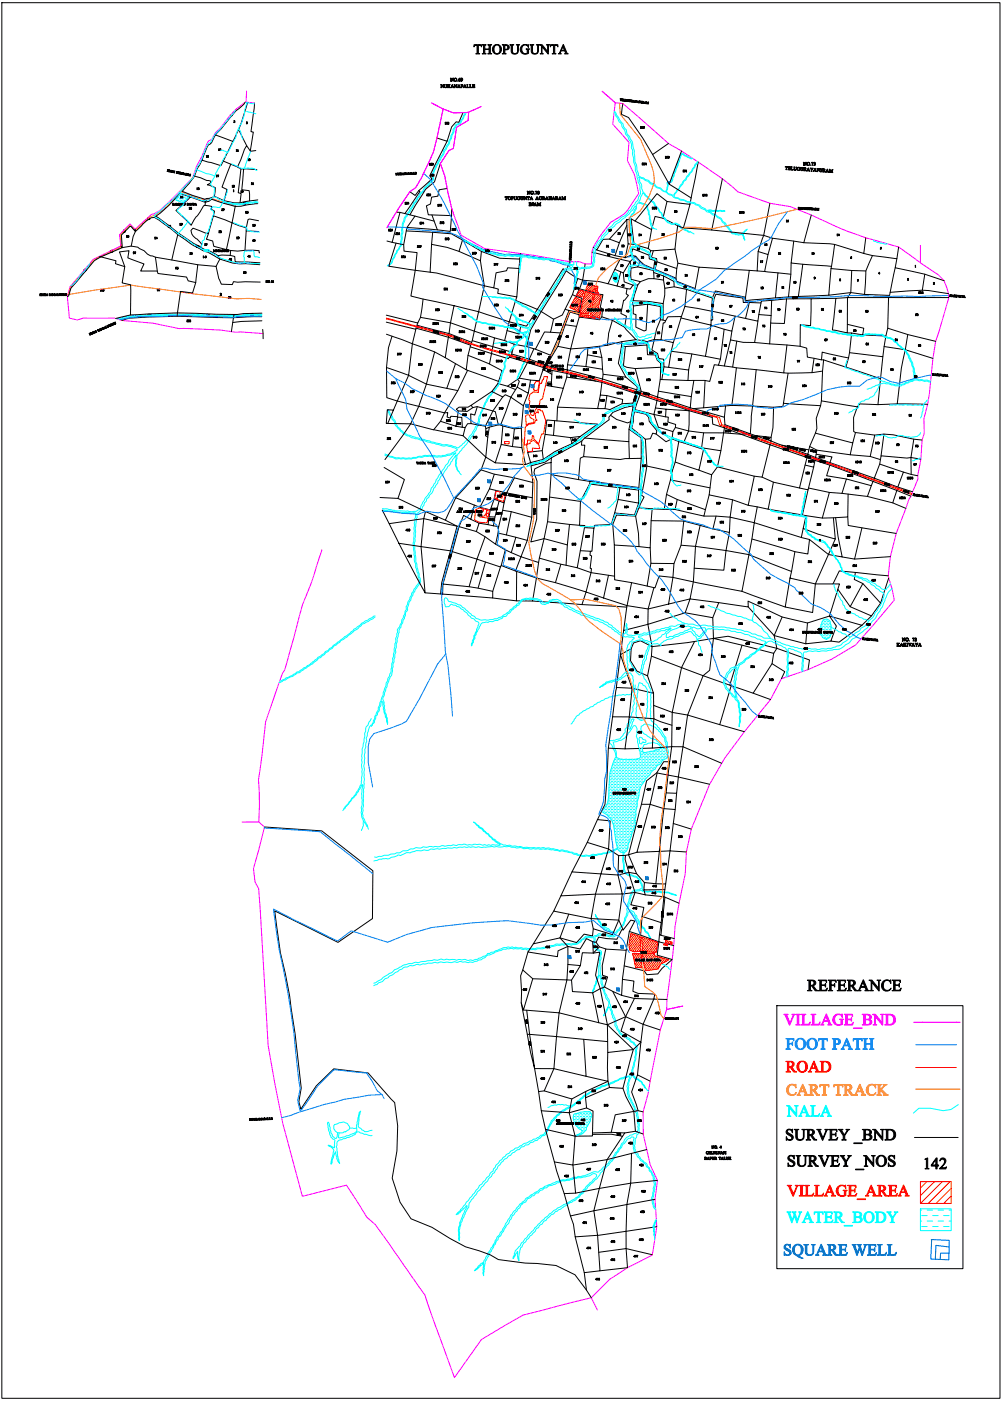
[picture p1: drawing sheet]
<svg xmlns="http://www.w3.org/2000/svg" width="212mm" height="297mm" viewBox="0 0 212 297" stroke-linecap="round" stroke-linejoin="round" font-family="sans-serif">
<g fill="#007fff" stroke="#007fff" stroke-width=".21">
<path d="M166.6 220.2h1.7v.5l-.3-.4h-.8v.9h.6l.2-.3v.8l-.2-.3h-.6l.1 .9 .3 .2h-1l.3-.3v-1.8z" fill-rule="evenodd"/>
<path d="M168.5 221.3a1.2 1.2 0 0 1 2.4 0 1.2 1.2 0 0 1-2.4 0zM169.3 220.4a1.4 1.4 0 0 0 .2 2 .93 .93 0 0 0 .9-1.3l-.3-.7-.3-.1z" fill-rule="evenodd"/>
<path d="M171 221.3a1.18 1.18 0 0 1 2.3 0 1.18 1.18 0 0 1-2.3 0zM171.8 220.4a1.4 1.4 0 0 0 .2 2 .93 .93 0 0 0 .9-1.3l-.3-.7-.3-.1z" fill-rule="evenodd"/>
<path d="M173.5 220.2h1.9v.5l-.3-.3-.5-.1v1.9l.3 .3h-.9l.3-.2v-2l-.5 .1-.3 .3z" fill-rule="evenodd"/>
<path d="M176.4 220.2h.9a.69 .69 0 0 1 .9 .8 .69 .69 0 0 1-1.1 .4v.9l.3 .2h-1l.3-.3v-1.8zM177.1 220.4v.9a.51 .51 0 0 0 .7-.5 .51 .51 0 0 0-.7-.4z" fill-rule="evenodd"/>
<path d="M179.5 220.1l.9 2 .3 .4h-.9l.3-.2-.2-.6h-.9l-.2 .6 .2 .2h-.7l.3-.4zM179.4 220.7l-.4 .9h.8z" fill-rule="evenodd"/>
<path d="M180.9 220.2h1.8l.1 .5-.3-.3-.5-.1v1.9l.3 .3h-1l.3-.2v-2l-.5 .1-.2 .3z" fill-rule="evenodd"/>
<path d="M182.9 220.2h1l-.3 .2v.9h1v-.9l-.3-.2h1l-.4 .3 .1 1.8 .3 .2h-1l.3-.2v-.9h-1v.9l.3 .2h-1l.3-.3v-1.8z" fill-rule="evenodd"/>
</g>
<g fill="#ff7f00" stroke="#ff7f00" stroke-width=".21">
<path d="M167.2 230.1a1.21 1.21 0 0 1 1.3-.1l.2-.1 .1 .8a.84 .84 0 0 0-1.1-.7 .84 .84 0 0 0-.6 1.1 .85 .85 0 0 0 .6 1 .85 .85 0 0 0 1.1-.5 1.1 1.1 0 0 1-1.6 .5 1.1 1.1 0 0 1-.3-1.6z" fill-rule="evenodd"/>
<path d="M170.1 229.9l.9 2 .4 .3h-.9l.2-.2-.2-.5h-.9l-.2 .5 .3 .2h-.7l.3-.3zM170.1 230.4l-.4 .9h.8z" fill-rule="evenodd"/>
<path d="M171.5 229.9h.8a.63 .63 0 0 1 .9 .4 .63 .63 0 0 1-.5 .8l.7 .9 .3 .2h-.6l-.7-1.1h-.3v.8l.3 .3h-.9l.3-.3v-1.7zM172.1 230.1l.1 .9a.52 .52 0 0 0 .7-.5 .52 .52 0 0 0-.8-.4z" fill-rule="evenodd"/>
<path d="M173.8 229.9h1.9v.6l-.3-.4h-.5v1.8l.3 .3h-.9l.3-.2v-1.9h-.6l-.2 .4z" fill-rule="evenodd"/>
<path d="M176.8 229.9h1.8l.1 .6-.3-.4h-.5v1.8l.3 .3h-1l.3-.2v-1.9h-.5l-.2 .4z" fill-rule="evenodd"/>
<path d="M178.8 229.9h.8a.63 .63 0 0 1 .9 .4 .63 .63 0 0 1-.5 .8l.7 .9 .4 .2h-.6l-.8-1.1h-.2v.8l.3 .3h-1l.3-.3v-1.7zM179.5 230.1v.9a.52 .52 0 0 0 .7-.5 .52 .52 0 0 0-.7-.4z" fill-rule="evenodd"/>
<path d="M182.2 229.9l.9 2 .4 .3h-.9l.2-.2-.2-.5h-.9l-.2 .5 .3 .2h-.7l.3-.3zM182.2 230.4l-.4 .9h.8z" fill-rule="evenodd"/>
<path d="M184.1 230.1a1.2 1.2 0 0 1 1.3-.1l.2-.1v.8a.87 .87 0 0 0-1.1-.6 .87 .87 0 0 0-.5 1.2 .85 .85 0 0 0 .7 .8 .85 .85 0 0 0 .9-.5 1.1 1.1 0 0 1-1.5 .5 1.1 1.1 0 0 1-.3-1.6z" fill-rule="evenodd"/>
<path d="M185.9 229.9h.9l-.3 .2v.9l.9-.8-.2-.3h.8l-1.2 1 1.5 1.3h-1.1l.2-.2-.9-.9v.9l.3 .2h-.9l.3-.3v-1.8z" fill-rule="evenodd"/>
</g>
<g fill="#000" stroke="#000" stroke-width=".21">
<path d="M93.4 17.9h.2l.4 .5-.1-.5h.2l-.1 .7-.4-.5 .1 .5h-.3l.1-.6z" fill-rule="evenodd"/>
<path d="M94.1 17.9h.3l-.1 .5 .2 .2 .2-.2-.1-.5h.2l-.1 .4a.25 .25 0 0 1-.2 .3 .25 .25 0 0 1-.3-.3z" fill-rule="evenodd"/>
<path d="M94.8 17.9h.3l-.1 .3 .2-.3h.3l-.4 .3 .4 .4h-.3l-.2-.3 .1 .3h-.3z" fill-rule="evenodd"/>
<path d="M95.5 16.6h.1l.4 .5v-.5h.2l-.1 .6-.5-.5 .1 .5h-.2l.1-.5z" fill-rule="evenodd"/>
<path d="M95.9 17.9l.3 .7h-.2v-.2h-.3v.2h-.2zM95.9 18.1l-.2 .2h.3z" fill-rule="evenodd"/>
<path d="M96.2 17.9h.2l.4 .5-.1-.5h.2l-.1 .7-.4-.5 .1 .5h-.2l.1-.6z" fill-rule="evenodd"/>
<path d="M96.2 16.9a.35 .35 0 0 1 .7 0 .35 .35 0 0 1-.7 0zM96.3 16.9a.28 .28 0 0 0 .5 0 .28 .28 0 0 0-.5 0z" fill-rule="evenodd"/>
<path d="M97.3 17.9l.3 .7h-.2v-.2h-.3l.1 .2h-.2zM97.3 18.1l-.1 .2h.2z" fill-rule="evenodd"/>
<path d="M97.4 16.6h.2l-.3 .3a.2 .2 0 0 1 .3 .1 .2 .2 0 0 1-.2 .2 .2 .2 0 0 1-.2-.2zM97.2 17a.16 .16 0 0 0 .3 0 .16 .16 0 0 0-.3 0z" fill-rule="evenodd"/>
<path d="M97.8 16.6a.31 .31 0 0 1 .3 .4 .31 .31 0 0 1-.4 .2l.3-.3h-.3zM97.7 16.8a.2 .2 0 0 0 .4 0 .2 .2 0 0 0-.4 0z" fill-rule="evenodd"/>
<path d="M97.7 17.9h.2a.21 .21 0 0 1 .3 .3 .2 .2 0 0 1-.3 .1l.1 .3h-.3zM97.9 18l.1 .3 .1-.2z" fill-rule="evenodd"/>
<path d="M98.5 17.9l.4 .7h-.3l.1-.2h-.3v.2h-.2zM98.5 18.1l-.1 .2h.2z" fill-rule="evenodd"/>
<path d="M98.9 17.9h.3l-.1 .6 .4-.1-.1 .2h-.5z" fill-rule="evenodd"/>
<path d="M99.5 17.9h.3l-.1 .6 .4-.1-.1 .2h-.5z" fill-rule="evenodd"/>
<path d="M100.1 17.9h.5v.2l-.3-.1v.2l.3-.1v.3l-.3-.1v.2l.4-.1-.1 .2h-.5z" fill-rule="evenodd"/>
<path d="M100.5 9.5h1.6v.4l-.3-.3h-.4v1.6l.3 .2h-.8l.2-.2v-1.6h-.4l-.2 .3z" fill-rule="evenodd"/>
<path d="M102.2 9.5h.8l-.2 .1v.8h.9v-.7l-.3-.2h.8l-.2 .3v1.5l.2 .1h-.8l.3-.1v-.8h-.9v.8l.2 .1h-.8l.3-.2v-1.5z" fill-rule="evenodd"/>
<path d="M104.3 10.4a1.05 1.05 0 0 1 2.1 0 1.05 1.05 0 0 1-2.1 0zM105 9.6a1.06 1.06 0 0 0 .3 1.8h.2a1.09 1.09 0 0 0 0-1.9z" fill-rule="evenodd"/>
<path d="M106.5 9.5h.7a.59 .59 0 0 1 .8 .6 .59 .59 0 0 1-1 .4v.8l.3 .1h-.8l.2-.2v-1.5zM107 9.6v.8a.44 .44 0 0 0 .6-.4 .44 .44 0 0 0-.6-.4z" fill-rule="evenodd"/>
<path d="M108.1 9.5h.8l-.3 .1v1.1a.58 .58 0 0 0 .6 .7 .58 .58 0 0 0 .5-.8v-1l-.2-.1h.7l-.3 .2v.9a.76 .76 0 0 1-.8 .9 .76 .76 0 0 1-.7-.9l-.1-1z" fill-rule="evenodd"/>
<path d="M110.7 9.6l.5-.2 .7 .2 .1-.2v.7a.76 .76 0 0 0-.9-.5 .76 .76 0 0 0-.5 1 .76 .76 0 0 0 .4 .7 .76 .76 0 0 0 .8 0v-.8l-.3-.1h.8l-.2 .1-.1 .8a1.08 1.08 0 0 1-1.5-.1 1.08 1.08 0 0 1 .2-1.6z" fill-rule="evenodd"/>
<path d="M112.3 9.5h.9l-.3 .1v1.1a.58 .58 0 0 0 .6 .7 .58 .58 0 0 0 .5-.8v-1l-.3-.1h.7l-.3 .2v.9a.77 .77 0 0 1-.8 .9 .77 .77 0 0 1-.7-.9v-1z" fill-rule="evenodd"/>
<path d="M114.4 9.5h.5l1.2 1.4v-1.2l-.3-.2h.7l-.3 .2v1.8l-1.3-1.6v1.3l.3 .2h-.7l.3-.2v-1.5z" fill-rule="evenodd"/>
<path d="M116.7 9.5h1.6v.4l-.3-.3h-.4v1.6l.3 .2h-.9l.3-.2v-1.6h-.4l-.3 .3z" fill-rule="evenodd"/>
<path d="M119.4 9.4l.8 1.8 .3 .2h-.8l.2-.1-.2-.5h-.8l-.1 .5 .2 .1h-.6l.3-.3zM119.3 9.9l-.3 .8h.7z" fill-rule="evenodd"/>
<path d="M35.5 36h.3h-.2v.1h.1v.2l-.1-.1v.2l-.2-.1z" fill-rule="evenodd"/>
<path d="M35.8 36l.3 .1-.1 .2 .1 .2-.2-.2v.1h-.2zM35.9 36.1l.1 .1z" fill-rule="evenodd"/>
<path d="M36.1 36.3a.25 .25 0 0 1 .5 0 .25 .25 0 0 1-.5 0zM36.2 36.3a.17 .17 0 0 0 .3 0 .17 .17 0 0 0-.3 0z" fill-rule="evenodd"/>
<path d="M36.6 36.2l.2 .3 .3-.2-.1 .4-.1-.1 .1-.3-.2 .3-.1-.3v.3h-.2z" fill-rule="evenodd"/>
<path d="M37.4 36.4h.3l-.1 .1-.1-.1 .1 .4-.2-.1v-.1l.2 .1z" fill-rule="evenodd"/>
<path d="M37.7 36.4l.3 .1-.2-.1v.2h.2l-.2 .2h.2h-.3z" fill-rule="evenodd"/>
<path d="M38.1 36.5l.2 .1-.1 .1 .2 .2-.2-.2v.2h-.2zM38.2 36.5v.2z" fill-rule="evenodd"/>
<path d="M38.5 36.6h.1v.4l-.2-.1z" fill-rule="evenodd"/>
<path d="M38.7 36.6l.2 .1-.2 .1v.2h-.1zM38.8 36.6v.2z" fill-rule="evenodd"/>
<path d="M39.2 36.7l.1 .4-.3-.2-.1 .1zM39.1 36.8l-.1 .1h.2z" fill-rule="evenodd"/>
<path d="M39.4 36.7l.2 .1-.1 .4-.2-.1z" fill-rule="evenodd"/>
<path d="M39.6 36.8h.3h-.2v.2l.1-.1-.2 .2 .2 .1h-.3z" fill-rule="evenodd"/>
<path d="M39.9 36.8l.2 .4 .3-.3v.4h-.2l.1-.3-.2 .3-.1-.4v.4l-.1-.1z" fill-rule="evenodd"/>
<path d="M41.7 39.8h.1l.1 .4h-.2z" fill-rule="evenodd"/>
<path d="M42 39.9l.2-.1-.2 .2h.2l-.1 .2-.1-.1zM42 40.1a.1 .1 0 0 0 .2 0 .1 .1 0 0 0-.2 0z" fill-rule="evenodd"/>
<path d="M43.7 33h.1l.1 .4h-.2z" fill-rule="evenodd"/>
<path d="M44 33h.2l-.1 .4-.1-.1h.1v-.3z" fill-rule="evenodd"/>
<path d="M45.9 37.2l.1-.1v.4h-.1z" fill-rule="evenodd"/>
<path d="M46.2 37.1h.2l-.2 .4 .1-.3z" fill-rule="evenodd"/>
<path d="M46.3 31.6l.2-.1v.4h-.1z" fill-rule="evenodd"/>
<path d="M46.6 31.5a.17 .17 0 0 1 .2 .2 .17 .17 0 0 1-.2 .2l.2-.1-.2 .1 .2-.2z" fill-rule="evenodd"/>
<path d="M48.8 24.4h.4v.2z" fill-rule="evenodd"/>
<path d="M49.2 39.3h.1l.1 .4h-.2z" fill-rule="evenodd"/>
<path d="M49.5 39.3h.2l-.1 .4-.1-.1zM49.5 39.6a.1 .1 0 0 0 .2 0 .1 .1 0 0 0-.2 0zM49.5 39.4a.08 .08 0 0 0 .1 0 .08 .08 0 0 0-.1 0z" fill-rule="evenodd"/>
<path d="M49.6 25.6a.17 .17 0 0 1 .2 .2 .17 .17 0 0 1-.2 .1h.2l-.2 .1 .1-.3z" fill-rule="evenodd"/>
<path d="M50.1 31.8l.1-.1v.4h-.1z" fill-rule="evenodd"/>
<path d="M50.4 31.8l.1-.1v.4h-.1z" fill-rule="evenodd"/>
<path d="M52.3 25.9h.1l-.1 .4-.1-.1h.2v-.3z" fill-rule="evenodd"/>
<path d="M52.5 33.7h.1l.1 .4h-.2z" fill-rule="evenodd"/>
<path d="M52.8 33.7a.19 .19 0 0 1 .2 .2 .19 .19 0 0 1-.1 .2zM52.9 33.7v.4z" fill-rule="evenodd"/>
<path d="M53.3 38.8a.17 .17 0 0 1 .2 .1 .17 .17 0 0 1-.2 .2h.2h-.2l.1-.2z" fill-rule="evenodd"/>
<path d="M53.6 38.8l.1-.1 .1 .4h-.2z" fill-rule="evenodd"/>
<path d="M83.9 36.7l.3 .3v-.3h.1v.4l-.3-.3 .1 .3h-.2z" fill-rule="evenodd"/>
<path d="M84.3 36.7h.2l.1 .4v-.4h.1v.4h-.3z" fill-rule="evenodd"/>
<path d="M84.7 36.7h.2v.2l.2-.2-.2 .2 .3 .2-.3-.2v.2h-.1z" fill-rule="evenodd"/>
<path d="M85.4 36.7l.2 .3-.3-.1-.1 .2zM85.4 36.7l-.1 .2h.1z" fill-rule="evenodd"/>
<path d="M85.6 36.7l.3 .2v-.3h.1v.4l-.3-.3 .1 .3h-.2z" fill-rule="evenodd"/>
<path d="M86.2 36.6l.2 .4-.3-.1-.1 .1zM86.2 36.7v.2h.1z" fill-rule="evenodd"/>
<path d="M86.4 36.6l.3 .1-.1 .1v.2h-.1zM86.6 36.6v.2z" fill-rule="evenodd"/>
<path d="M87 36.6l.2 .4-.3-.1-.1 .1zM87 36.7l-.1 .1h.1z" fill-rule="evenodd"/>
<path d="M87.2 36.6h.2l-.1 .3 .2-.1v.2h-.3z" fill-rule="evenodd"/>
<path d="M87.6 36.6h.1v.3l.2-.1v.1h-.3z" fill-rule="evenodd"/>
<path d="M87.9 36.5h.3l-.2 .1 .2 .2-.2-.1 .1 .2h.1h-.3z" fill-rule="evenodd"/>
<path d="M91.1 34.7v-.1a.17 .17 0 0 1 .2 .2 .17 .17 0 0 1-.2 .2l.2-.1-.3 .1 .2-.2z" fill-rule="evenodd"/>
<path d="M91.4 34.7h.2l-.1 .3h-.1zM91.4 34.9a.1 .1 0 0 0 .2 0 .1 .1 0 0 0-.2 0zM91.4 34.7l.1 .1z" fill-rule="evenodd"/>
<path d="M91.3 37v-.1a.17 .17 0 0 1 .2 .2 .17 .17 0 0 1-.2 .2l.2-.1-.3 .1 .2-.2z" fill-rule="evenodd"/>
<path d="M91.6 37h.2l-.1 .3h-.1zM91.6 37.2a.1 .1 0 0 0 .2 0 .1 .1 0 0 0-.2 0zM91.6 37a.08 .08 0 0 0 .1 0 .08 .08 0 0 0-.1 0z" fill-rule="evenodd"/>
<path d="M91.7 34.6l.1 .1-.1 .3h-.1h.2v-.3z" fill-rule="evenodd"/>
<path d="M91.9 37l.1-.1v.4h-.1z" fill-rule="evenodd"/>
<path d="M94.4 25.9a.17 .17 0 0 1 .2 .2 .17 .17 0 0 1-.2 .2l.2-.1-.3 .1 .2-.2z" fill-rule="evenodd"/>
<path d="M94.7 26h.2l-.1 .3h-.1zM94.7 26.2a.1 .1 0 0 0 .2 0 .1 .1 0 0 0-.2 0zM94.7 25.9l.1 .2z" fill-rule="evenodd"/>
<path d="M95 26v-.1a.17 .17 0 0 1 .2 .2 .17 .17 0 0 1-.2 .2l.2-.1-.3 .1 .2-.2z" fill-rule="evenodd"/>
<path d="M131.5 20.9l.3 .1h-.2l.1 .4-.2-.1 .1-.3z" fill-rule="evenodd"/>
<path d="M131.8 21h.3h-.2l.2 .3-.2-.1v.2h.2h-.3z" fill-rule="evenodd"/>
<path d="M132.2 21h.1l-.1 .4 .3-.1-.1 .1h-.3z" fill-rule="evenodd"/>
<path d="M132.5 21.1h.2v.4l.1-.4h.1l-.1 .4-.2-.1z" fill-rule="evenodd"/>
<path d="M133 21.2l.3-.1v.2a.16 .16 0 0 0-.2-.1 .16 .16 0 0 0-.1 .2 .16 .16 0 0 0 .2 .1v-.2l.1 .1a.19 .19 0 0 1-.3 .1 .19 .19 0 0 1 0-.3z" fill-rule="evenodd"/>
<path d="M133.4 21.2h.1l.1 .4v-.4h.2l-.2 .4-.2-.1z" fill-rule="evenodd"/>
<path d="M133.8 21.2l.3 .1-.1 .1 .1 .2-.2-.2v.2h-.1zM133.9 21.2l.1 .2z" fill-rule="evenodd"/>
<path d="M134.4 21.3l.1 .4-.1-.2-.3 .1zM134.4 21.4l-.1 .1h.1z" fill-rule="evenodd"/>
<path d="M134.6 21.3h.2v.2l.2-.1-.2 .3h-.1z" fill-rule="evenodd"/>
<path d="M135.2 21.4l.2 .4-.1-.2-.3 .1zM135.2 21.5l-.1 .1h.2z" fill-rule="evenodd"/>
<path d="M135.5 21.4l.2 .1-.2 .1 .1 .2h-.2zM135.6 21.4v.2z" fill-rule="evenodd"/>
<path d="M135.8 26.8a.17 .17 0 0 1 .2 .2 .17 .17 0 0 1-.2 .2h.2h-.2l.2-.2z" fill-rule="evenodd"/>
<path d="M135.8 21.4l.1 .1v.3l.1-.3h.2l-.2 .3h-.2z" fill-rule="evenodd"/>
<path d="M136.1 26.9h.2v.3h-.2zM136.1 27.1a.1 .1 0 0 0 .2 0 .1 .1 0 0 0-.2 0zM136.1 26.9a.1 .1 0 0 0 .2 0 .1 .1 0 0 0-.2 0z" fill-rule="evenodd"/>
<path d="M136.1 34.6h.1a.17 .17 0 0 1 .1 .1 .17 .17 0 0 1-.1 .2h.2l-.3 .1 .2-.3z" fill-rule="evenodd"/>
<path d="M136.4 26.9a.19 .19 0 0 1 .2 .2 .19 .19 0 0 1-.2 .1l.2-.1-.2-.1zM136.4 27a.1 .1 0 0 0 .2 0 .1 .1 0 0 0-.2 0z" fill-rule="evenodd"/>
<path d="M136.4 34.6h.2l-.1 .4zM136.4 34.9a.1 .1 0 0 0 .2 0 .1 .1 0 0 0-.2 0zM136.5 34.6v.1z" fill-rule="evenodd"/>
<path d="M136.2 21.5l.3 .1-.1 .1 .1 .2-.2-.2v.2h-.1zM136.3 21.5l.1 .2z" fill-rule="evenodd"/>
<path d="M136.8 21.5l.2 .5-.2-.2-.3 .1zM136.8 21.6l-.1 .2h.1z" fill-rule="evenodd"/>
<path d="M136.8 34.6l-.1 .4z" fill-rule="evenodd"/>
<path d="M136.9 34.6h.1l.1 .4h-.2z" fill-rule="evenodd"/>
<path d="M137 21.6l.2 .3 .3-.3v.4h-.2l.1-.3-.2 .3-.1-.3v.3h-.1z" fill-rule="evenodd"/>
<path d="M141.1 33.2a.17 .17 0 0 1 .2 .1 .17 .17 0 0 1-.2 .2h.2h-.3l.2-.2z" fill-rule="evenodd"/>
<path d="M141.4 33.2a.19 .19 0 0 1 .2 .2 .19 .19 0 0 1-.3 .1l.2-.1-.2-.1zM141.4 33.3a.1 .1 0 0 0 .2 0 .1 .1 0 0 0-.2 0z" fill-rule="evenodd"/>
<path d="M141.7 33.2a.19 .19 0 0 1 .2 .1 .19 .19 0 0 1-.2 .2zM141.7 33.2l.1 .3z" fill-rule="evenodd"/>
<path d="M144.8 36.1a.17 .17 0 0 1 .2 .1 .17 .17 0 0 1-.2 .2h.2h-.2l.2-.2z" fill-rule="evenodd"/>
<path d="M145.1 36.1a.19 .19 0 0 1 .2 .2 .19 .19 0 0 1-.2 .1l.2-.1h-.2zM145.1 36.2a.1 .1 0 0 0 .2 0 .1 .1 0 0 0-.2 0z" fill-rule="evenodd"/>
<path d="M145.4 36.1h.1l.1 .3h-.2z" fill-rule="evenodd"/>
<path d="M166.5 35.3h.5v.2l-.2-.1v.6h-.2l.1-.6-.2 .1z" fill-rule="evenodd"/>
<path d="M167.1 35.3l.5 .1v.1l-.3-.1-.1 .2h.3v.2l-.3-.1v.3l.4-.1-.1 .1h-.5z" fill-rule="evenodd"/>
<path d="M167.7 35.4h.3l-.2 .6 .4-.1-.1 .2-.5-.1z" fill-rule="evenodd"/>
<path d="M168.3 35.4h.2l-.1 .5 .2 .2 .2-.2-.1-.5 .2 .1-.1 .3a.26 .26 0 0 1-.3 .3 .26 .26 0 0 1-.2-.3z" fill-rule="evenodd"/>
<path d="M169 35.6l.6-.1v.2a.27 .27 0 0 0-.4-.1 .27 .27 0 0 0-.1 .4 .27 .27 0 0 0 .3 .1v-.3h.2l-.1 .1a.31 .31 0 0 1-.4 .2 .31 .31 0 0 1-.1-.5z" fill-rule="evenodd"/>
<path d="M169.7 35.5h.2l-.1 .6a.2 .2 0 0 0 .3 0 .2 .2 0 0 0 .1-.2l-.1-.4h.3l-.2 .4a.26 .26 0 0 1-.2 .3 .26 .26 0 0 1-.3-.3z" fill-rule="evenodd"/>
<path d="M170.3 34.4h.2l.4 .5-.1-.5h.2l-.1 .7-.5-.5 .1 .5h-.2l.1-.6z" fill-rule="evenodd"/>
<path d="M170.4 35.5l.4 .1-.1 .3 .3 .3-.5-.3 .1 .3h-.3zM170.6 35.6l-.1 .3h.2l.1-.2z" fill-rule="evenodd"/>
<path d="M171 34.7a.35 .35 0 0 1 .7 0 .35 .35 0 0 1-.7 0zM171.1 34.7a.28 .28 0 0 0 .5 0 .28 .28 0 0 0-.5 0z" fill-rule="evenodd"/>
<path d="M171.4 35.6l.3 .7h-.3v-.3h-.2v.2h-.2zM171.3 35.7l-.1 .3h.2z" fill-rule="evenodd"/>
<path d="M172 34.4h.4l-.2 .7 .1-.6-.3 .1z" fill-rule="evenodd"/>
<path d="M171.7 35.6l.3 .1 .1 .3 .1-.3h.2l-.3 .3 .1 .3h-.3l.1-.3z" fill-rule="evenodd"/>
<path d="M172.5 34.5h.3l.1 .4-.2 .2-.2-.1h.3l-.2-.3 .1-.1z" fill-rule="evenodd"/>
<path d="M172.8 35.7l.3 .7-.5-.3v.2h-.2zM172.7 35.8l-.1 .3h.2z" fill-rule="evenodd"/>
<path d="M173.2 35.7h.2a.2 .2 0 0 1 .2 .3 .2 .2 0 0 1-.3 .1l.1 .3h-.3zM173.3 35.8v.3h.2v-.3z" fill-rule="evenodd"/>
<path d="M173.7 35.8h.3l-.1 .5 .1 .1 .2-.2v-.4h.2l-.1 .4a.26 .26 0 0 1-.3 .2 .26 .26 0 0 1-.2-.3z" fill-rule="evenodd"/>
<path d="M174.4 35.8l.5 .1-.2 .3 .3 .3-.4-.3v.3l-.2-.1zM174.6 35.9v.2h.1l.1-.2z" fill-rule="evenodd"/>
<path d="M175.4 35.8l.3 .7-.5-.2v.2h-.2zM175.4 36l-.2 .3h.3z" fill-rule="evenodd"/>
<path d="M175.8 35.9h.2l.2 .5 .2-.5h.2v.7h-.3l.1-.6-.3 .6-.2-.6 .1 .6-.3-.1z" fill-rule="evenodd"/>
<path d="M17.8 57.2h.2l.1 .3h-.1zM17.8 57.3a.1 .1 0 0 0 .2 0 .1 .1 0 0 0-.2 0zM18 57.4l.1 .1z" fill-rule="evenodd"/>
<path d="M18.1 57v.2h.2a.18 .18 0 0 1-.2 .1 .18 .18 0 0 1 0-.3zM18.1 57.2a.1 .1 0 0 0 .2 0 .1 .1 0 0 0-.2 0z" fill-rule="evenodd"/>
<path d="M23.4 53.2h.2v.3h-.1zM23.4 53.3a.1 .1 0 0 0 .2 0 .1 .1 0 0 0-.2 0zM23.5 53.5a.08 .08 0 0 0 .1 0 .08 .08 0 0 0-.1 0z" fill-rule="evenodd"/>
<path d="M23.7 53.1v.1h.2v.1a.18 .18 0 0 1-.3 0 .18 .18 0 0 1 .1-.2zM23.7 53.3a.1 .1 0 0 0 .2 0 .1 .1 0 0 0-.2 0z" fill-rule="evenodd"/>
<path d="M26.2 49l.1 .2h.2a.17 .17 0 0 1-.3 .1 .17 .17 0 0 1 0-.3l-.1 .2z" fill-rule="evenodd"/>
<path d="M26.3 48.7v.2l.2 .1 .1-.2v.2l-.3-.1z" fill-rule="evenodd"/>
<path d="M26.8 49.9l.2 .1-.1 .3h-.1h.2v-.3z" fill-rule="evenodd"/>
<path d="M27.1 49.9l.2 .1-.1 .3h-.1h.2v-.3z" fill-rule="evenodd"/>
<path d="M28.3 53.4a.19 .19 0 0 1 .2 .2 .19 .19 0 0 1-.3 .2l.2-.2h-.1zM28.3 53.5a.1 .1 0 0 0 .2 0 .1 .1 0 0 0-.2 0z" fill-rule="evenodd"/>
<path d="M28.6 53.4h.2l-.2 .4 .1-.3z" fill-rule="evenodd"/>
<path d="M31.3 46.1l.2 .1-.1 .3z" fill-rule="evenodd"/>
<path d="M31.6 46.2l.1-.1 .1 .4h-.2z" fill-rule="evenodd"/>
<path d="M32.8 50.3h.2l-.1 .4-.1-.1h.1v-.2z" fill-rule="evenodd"/>
<path d="M33.2 50.3l.1 .4-.2-.1zM33.2 50.3l-.1 .2h.1z" fill-rule="evenodd"/>
<path d="M35.7 47.8h.1v.4z" fill-rule="evenodd"/>
<path d="M36 47.8a.19 .19 0 0 1 .2 .1 .19 .19 0 0 1-.1 .3zM36 47.8l.1 .4z" fill-rule="evenodd"/>
<path d="M36.6 43.1h.2v.2l.1 .2-.2-.2v.2h-.1zM36.7 43.1l.1 .2z" fill-rule="evenodd"/>
<path d="M37.2 43.1l.2 .4-.2-.1-.3 .1zM37.1 43.2v.1h.1z" fill-rule="evenodd"/>
<path d="M37.3 56.7a.19 .19 0 0 1 .2 .2 .19 .19 0 0 1-.3 .1l.2-.1h-.2zM37.3 56.8a.1 .1 0 0 0 .2 0 .1 .1 0 0 0-.2 0z" fill-rule="evenodd"/>
<path d="M37.4 43.1l.2 .3 .3-.3v.4h-.2l.1-.3-.2 .3-.1-.3v.3h-.1z" fill-rule="evenodd"/>
<path d="M37.6 56.7l.2-.1-.2 .2h.2l-.1 .2-.2-.1zM37.5 56.9a.1 .1 0 0 0 .2 0 .1 .1 0 0 0-.2 0z" fill-rule="evenodd"/>
<path d="M37.9 43.1h.2v.4l.1-.1v-.3h.1l-.1 .4h-.2z" fill-rule="evenodd"/>
<path d="M38.3 41.6h.1v.4h-.1z" fill-rule="evenodd"/>
<path d="M38.1 47.4h.1a.17 .17 0 0 1 .1 .1 .17 .17 0 0 1-.1 .2h.2l-.3 .1 .2-.3z" fill-rule="evenodd"/>
<path d="M38.4 47.4a.19 .19 0 0 1 .2 .2 .19 .19 0 0 1-.2 .2l.2-.2h-.2zM38.4 47.5a.1 .1 0 0 0 .2 0 .1 .1 0 0 0-.2 0z" fill-rule="evenodd"/>
<path d="M38.5 43.1l.3 .1v.3h-.3zM38.6 43.1v.4a.17 .17 0 0 0 .2-.2 .17 .17 0 0 0-.2-.2z" fill-rule="evenodd"/>
<path d="M38.7 41.6v.4l-.2-.1zM38.7 41.7l-.1 .2h.1z" fill-rule="evenodd"/>
<path d="M38.9 43.1h.2v.4l.1-.1v-.3h.1l-.1 .4-.2-.1z" fill-rule="evenodd"/>
<path d="M39.6 43.1h.3v.4h-.3zM39.7 43.3v.2l.2-.1zM39.7 43.1v.2h.2z" fill-rule="evenodd"/>
<path d="M40.3 53.6h.1l-.1 .4-.1-.1h.2v-.3z" fill-rule="evenodd"/>
<path d="M40.2 43.1l.2 .4-.1-.1-.3 .1zM40.2 43.2l-.1 .1h.2z" fill-rule="evenodd"/>
<path d="M40.1 44a.17 .17 0 0 1 .2 .1 .17 .17 0 0 1-.2 .2h.2l-.2 .1 .2-.3z" fill-rule="evenodd"/>
<path d="M40.4 43.1l.4 .3-.1-.3h.1v.4l-.3-.3 .1 .3h-.2z" fill-rule="evenodd"/>
<path d="M40.4 44h.2v.3h-.2zM40.4 44.3a.1 .1 0 0 0 .2 0 .1 .1 0 0 0-.2 0zM40.5 44v.1z" fill-rule="evenodd"/>
<path d="M40.6 53.6h.1l-.1 .1 .1 .2-.2 .1 .2-.1-.2-.2z" fill-rule="evenodd"/>
<path d="M40.9 43.1l.3 .1v.3h-.3zM41 43.1v.4a.17 .17 0 0 0 .2-.2 .17 .17 0 0 0-.2-.2z" fill-rule="evenodd"/>
<path d="M41.5 43.1l.2 .4-.2-.1-.2 .1zM41.5 43.2l-.1 .1h.1z" fill-rule="evenodd"/>
<path d="M41.7 52.1a.17 .17 0 0 1 .2 .2 .17 .17 0 0 1-.3 .1l.2-.1zM41.7 52.2a.1 .1 0 0 0 .2 0 .1 .1 0 0 0-.2 0z" fill-rule="evenodd"/>
<path d="M42 52.2h.2h-.1v.3h-.1z" fill-rule="evenodd"/>
<path d="M43 54.3h.2v.4h-.1z" fill-rule="evenodd"/>
<path d="M43.2 42.3h.1l.1 .4h-.2z" fill-rule="evenodd"/>
<path d="M43.3 54.5l.1 .1z" fill-rule="evenodd"/>
<path d="M43.4 51.7h.2l-.1 .4z" fill-rule="evenodd"/>
<path d="M43.5 42.3h.2l-.2 .1 .2 .2-.2 .1 .1-.1-.1-.2z" fill-rule="evenodd"/>
<path d="M43.7 51.7h.2l-.1 .4 .1-.4z" fill-rule="evenodd"/>
<path d="M43.6 54.3h.1l-.1 .1 .1 .1-.2 .2 .2-.1-.2-.2z" fill-rule="evenodd"/>
<path d="M45.2 53l.3 .3 .2-.3v.4h-.1v-.4l-.1 .4-.2-.4 .1 .4h-.2z" fill-rule="evenodd"/>
<path d="M45.7 53.2a.2 .2 0 0 1 .4 0 .2 .2 0 0 1-.4 0zM45.8 53.2a.17 .17 0 0 0 .3 0 .17 .17 0 0 0-.3 0z" fill-rule="evenodd"/>
<path d="M46.4 49h.2l-.1 .4-.1-.1h.2l-.1-.3z" fill-rule="evenodd"/>
<path d="M46.3 53h.2v.1a.16 .16 0 0 0-.2 0 .16 .16 0 0 0 0 .2 .16 .16 0 0 0 .2 0l-.1-.1h.1a.19 .19 0 0 1-.3 .1 .19 .19 0 0 1 .1-.3z" fill-rule="evenodd"/>
<path d="M46.7 49h.2v.3h-.2zM46.7 49.2a.1 .1 0 0 0 .2 0 .1 .1 0 0 0-.2 0zM46.7 49l.1 .1z" fill-rule="evenodd"/>
<path d="M46.8 53l.2 .4-.1-.2-.3 .2zM46.8 53.1l-.1 .1h.1z" fill-rule="evenodd"/>
<path d="M47 44.3a.17 .17 0 0 1 .2 .2 .17 .17 0 0 1-.2 .1h.2l-.2 .1 .2-.3z" fill-rule="evenodd"/>
<path d="M47.3 44.3h.2l-.1 .4 .1-.4z" fill-rule="evenodd"/>
<path d="M47 53h.2l-.1 .3h.2v.1h-.3z" fill-rule="evenodd"/>
<path d="M47.4 53h.3h-.1v.4h-.1v-.4z" fill-rule="evenodd"/>
<path d="M47.7 53h.2v.4l.2-.1-.1-.3h.1l-.1 .3h-.2z" fill-rule="evenodd"/>
<path d="M48.2 53h.2v.2l.1 .2-.2-.2v.2h-.1zM48.3 53l.1 .2z" fill-rule="evenodd"/>
<path d="M48.7 54.8l.1 .4-.2-.1zM48.7 54.8l-.1 .2h.1z" fill-rule="evenodd"/>
<path d="M48.9 54.8a.17 .17 0 0 1 .2 .2 .17 .17 0 0 1-.2 .1h.2l-.2 .1 .1-.3z" fill-rule="evenodd"/>
<path d="M49.4 40.3l.2-.1v.4h-.1z" fill-rule="evenodd"/>
<path d="M50.2 50.3h.2l-.1 .3h-.1h.1v-.3z" fill-rule="evenodd"/>
<path d="M50.5 50.3a.19 .19 0 0 1 .2 .2 .19 .19 0 0 1-.2 .1l.1-.1h-.1zM50.5 50.4a.1 .1 0 0 0 .2 0 .1 .1 0 0 0-.2 0z" fill-rule="evenodd"/>
<path d="M51.1 40.5l.1-.1v.4h-.1z" fill-rule="evenodd"/>
<path d="M51.4 40.5a.19 .19 0 0 1 .1 .2 .19 .19 0 0 1-.2 .1l.2-.1-.2-.1zM51.3 40.6a.1 .1 0 0 0 .2 0 .1 .1 0 0 0-.2 0z" fill-rule="evenodd"/>
<path d="M51.7 57.6l.2 .1-.1 .3-.1-.1zM51.7 57.9a.1 .1 0 0 0 .2 0 .1 .1 0 0 0-.2 0zM51.7 57.7a.08 .08 0 0 0 .1 0 .08 .08 0 0 0-.1 0z" fill-rule="evenodd"/>
<path d="M51.6 42.9a.17 .17 0 0 1 .2 .2 .17 .17 0 0 1-.2 .2l.2-.1-.3 .1 .2-.2z" fill-rule="evenodd"/>
<path d="M51.9 42.9a.19 .19 0 0 1 .2 .2 .19 .19 0 0 1-.2 .2zM51.9 42.9l.1 .4z" fill-rule="evenodd"/>
<path d="M52 57.6h.2l-.2 .1 .2 .2-.2 .1 .1-.1-.1-.2z" fill-rule="evenodd"/>
<path d="M52.1 44.8a.17 .17 0 0 1 .2 .2 .17 .17 0 0 1-.2 .2l.2-.1-.2 .1 .1-.2z" fill-rule="evenodd"/>
<path d="M52.4 44.9l.2-.1-.2 .2h.2l-.1 .2-.1-.1zM52.4 45.1a.1 .1 0 0 0 .2 0 .1 .1 0 0 0-.2 0z" fill-rule="evenodd"/>
<path d="M52.7 54.1v.4l-.2-.1zM52.7 54.2l-.1 .2h.1z" fill-rule="evenodd"/>
<path d="M52.9 54.2l.1-.1v.4h-.1z" fill-rule="evenodd"/>
<path d="M53.7 50.8v.4l-.2-.1zM53.7 50.9l-.1 .1h.1z" fill-rule="evenodd"/>
<path d="M53.6 47.6a.17 .17 0 0 1 .2 .1 .17 .17 0 0 1-.2 .2h.2l-.2 .1 .1-.3z" fill-rule="evenodd"/>
<path d="M53.9 50.8a.19 .19 0 0 1 .2 .2 .19 .19 0 0 1-.2 .2zM53.9 50.8l.1 .4z" fill-rule="evenodd"/>
<path d="M54 47.6h.1l-.2 .1 .2 .1-.2 .2 .2-.1-.2-.2z" fill-rule="evenodd"/>
<path d="M56.3 59.5l.4 .3-.1-.3h.2l-.1 .4-.3-.3 .1 .3h-.1z" fill-rule="evenodd"/>
<path d="M56.8 59.7a.2 .2 0 0 1 .4 0 .2 .2 0 0 1-.4 0zM56.8 59.7a.2 .2 0 0 0 .4 0 .2 .2 0 0 0-.4 0z" fill-rule="evenodd"/>
<path d="M57.5 59.5h.1a.17 .17 0 0 1 .2 .2 .17 .17 0 0 1-.2 .2l.2-.1-.3 .1 .2-.2z" fill-rule="evenodd"/>
<path d="M57.9 59.5h.1v.4h-.1z" fill-rule="evenodd"/>
<path d="M82.4 48.6a.17 .17 0 0 1 .2 .2 .17 .17 0 0 1-.2 .1h.2l-.3 .1 .2-.3z" fill-rule="evenodd"/>
<path d="M82.7 48.6h.2l-.1 .4-.1-.1zM82.7 48.9a.1 .1 0 0 0 .2 0 .1 .1 0 0 0-.2 0zM82.7 48.7a.1 .1 0 0 0 .2 0 .1 .1 0 0 0-.2 0z" fill-rule="evenodd"/>
<path d="M83 48.6h.2l-.2 .1 .2 .2-.2 .1 .1-.1-.1-.2z" fill-rule="evenodd"/>
<path d="M83.9 49.4h.1a.17 .17 0 0 1 .1 .1 .17 .17 0 0 1-.1 .2h.1l-.2 .1 .2-.3z" fill-rule="evenodd"/>
<path d="M84.2 49.4a.19 .19 0 0 1 .2 .2 .19 .19 0 0 1-.2 .2l.2-.2h-.2zM84.2 49.5a.1 .1 0 0 0 .2 0 .1 .1 0 0 0-.2 0z" fill-rule="evenodd"/>
<path d="M84.6 49.4h.1l-.1 .1 .1 .1-.2 .2 .2-.1-.2-.2z" fill-rule="evenodd"/>
<path d="M85.1 54.3a.17 .17 0 0 1 .2 .1 .17 .17 0 0 1-.2 .2h.2h-.2l.2-.2z" fill-rule="evenodd"/>
<path d="M85.4 54.3a.19 .19 0 0 1 .2 .2 .19 .19 0 0 1-.2 .1l.2-.1h-.2zM85.4 54.4a.1 .1 0 0 0 .2 0 .1 .1 0 0 0-.2 0z" fill-rule="evenodd"/>
<path d="M85.8 54.3h.1l-.2 .1 .2 .2a.16 .16 0 0 1-.2-.1 .16 .16 0 0 1 .1-.2zM85.7 54.5a.1 .1 0 0 0 .2 0 .1 .1 0 0 0-.2 0z" fill-rule="evenodd"/>
<path d="M85.9 42.9a.17 .17 0 0 1 .2 .2 .17 .17 0 0 1-.2 .1h.2l-.3 .1 .2-.3z" fill-rule="evenodd"/>
<path d="M86.2 42.9l.2 .1-.1 .3-.1-.1zM86.2 43.2a.1 .1 0 0 0 .2 0 .1 .1 0 0 0-.2 0zM86.2 43a.08 .08 0 0 0 .1 0 .08 .08 0 0 0-.1 0z" fill-rule="evenodd"/>
<path d="M86.6 42.9v.4l-.2-.1zM86.6 42.9l-.2 .2h.2z" fill-rule="evenodd"/>
<path d="M88.5 52.1a.17 .17 0 0 1 .2 .2 .17 .17 0 0 1-.2 .1h.2l-.2 .1 .1-.3z" fill-rule="evenodd"/>
<path d="M88.8 52.1a.19 .19 0 0 1 .2 .2 .19 .19 0 0 1-.2 .2l.1-.2h-.1zM88.8 52.2a.1 .1 0 0 0 .2 0 .1 .1 0 0 0-.2 0z" fill-rule="evenodd"/>
<path d="M89.1 52.1h.2l-.1 .4 .1-.4z" fill-rule="evenodd"/>
<path d="M89 47.1h.1a.17 .17 0 0 1 .1 .2 .17 .17 0 0 1-.1 .1h.2l-.3 .1 .2-.2z" fill-rule="evenodd"/>
<path d="M89.3 47.1a.19 .19 0 0 1 .2 .2 .19 .19 0 0 1-.2 .2l.2-.2h-.2zM89.3 47.2a.1 .1 0 0 0 .2 0 .1 .1 0 0 0-.2 0z" fill-rule="evenodd"/>
<path d="M89.8 47.1v.4l-.2-.1zM89.7 47.2l-.1 .2h.1z" fill-rule="evenodd"/>
<path d="M90.5 41.2v-.1a.17 .17 0 0 1 .2 .2 .17 .17 0 0 1-.2 .2l.2-.1-.3 .1 .2-.2z" fill-rule="evenodd"/>
<path d="M90.8 41.2h.2l-.1 .3h-.1zM90.8 41.4a.1 .1 0 0 0 .2 0 .1 .1 0 0 0-.2 0zM90.8 41.2l.1 .1z" fill-rule="evenodd"/>
<path d="M91.1 41.2a.19 .19 0 0 1 .2 .1 .19 .19 0 0 1-.1 .2zM91.1 41.2l.1 .3z" fill-rule="evenodd"/>
<path d="M92.8 43.4l.1-.1a.17 .17 0 0 1 .1 .2 .17 .17 0 0 1-.1 .2l.1-.1-.2 .1 .2-.2z" fill-rule="evenodd"/>
<path d="M93.1 43.3h.2l-.1 .4 .1-.3z" fill-rule="evenodd"/>
<path d="M93.4 43.3a.19 .19 0 0 1 .2 .3 .19 .19 0 0 1-.2 .1l.2-.2h-.2zM93.4 43.4a.1 .1 0 0 0 .2 0 .1 .1 0 0 0-.2 0z" fill-rule="evenodd"/>
<path d="M93.3 47.1v-.1a.17 .17 0 0 1 .2 .2 .17 .17 0 0 1-.2 .2h.2h-.2l.2-.2z" fill-rule="evenodd"/>
<path d="M93.6 47h.2l-.1 .4 .1-.3z" fill-rule="evenodd"/>
<path d="M93.9 47.1h.2l-.1 .3h-.1zM93.9 47.3a.1 .1 0 0 0 .2 0 .1 .1 0 0 0-.2 0zM93.9 47.1l.1 .1z" fill-rule="evenodd"/>
<path d="M94.4 50.5a.17 .17 0 0 1 .2 .1 .17 .17 0 0 1-.2 .2h.2l-.3 .1 .2-.3z" fill-rule="evenodd"/>
<path d="M94.7 50.5a.19 .19 0 0 1 .2 .2 .19 .19 0 0 1-.2 .1l.1-.1h-.1zM94.7 50.6a.1 .1 0 0 0 .2 0 .1 .1 0 0 0-.2 0z" fill-rule="evenodd"/>
<path d="M95 50.5h.2l-.1 .3h-.1zM95 50.8a.1 .1 0 0 0 .2 0 .1 .1 0 0 0-.2 0zM95 50.6a.08 .08 0 0 0 .1 0 .08 .08 0 0 0-.1 0z" fill-rule="evenodd"/>
<path d="M95.8 48.5a.17 .17 0 0 1 .2 .1 .17 .17 0 0 1-.2 .2h.2h-.2l.2-.2z" fill-rule="evenodd"/>
<path d="M96.1 48.5a.19 .19 0 0 1 .2 .2 .19 .19 0 0 1-.2 .1l.2-.1h-.2zM96.1 48.6a.1 .1 0 0 0 .2 0 .1 .1 0 0 0-.2 0z" fill-rule="evenodd"/>
<path d="M96.2 55.8h.1l-.1 .3z" fill-rule="evenodd"/>
<path d="M96.5 55.8a.19 .19 0 0 1 .2 .1 .19 .19 0 0 1-.1 .2zM96.5 55.8l.1 .3z" fill-rule="evenodd"/>
<path d="M96.4 48.5a.17 .17 0 0 1 .2 .1 .17 .17 0 0 1-.2 .2h.2h-.2l.2-.2z" fill-rule="evenodd"/>
<path d="M96.8 55.8a.19 .19 0 0 1 .2 .1 .19 .19 0 0 1-.2 .2zM96.8 55.8l.1 .3z" fill-rule="evenodd"/>
<path d="M100.2 53.5a.17 .17 0 0 1 .2 .2 .17 .17 0 0 1-.2 .1h.2l-.3 .1 .2-.3z" fill-rule="evenodd"/>
<path d="M100.5 53.5a.19 .19 0 0 1 .2 .2 .19 .19 0 0 1-.3 .2l.2-.2h-.2zM100.5 53.6a.1 .1 0 0 0 .2 0 .1 .1 0 0 0-.2 0z" fill-rule="evenodd"/>
<path d="M100.8 53.5a.19 .19 0 0 1 .2 .2 .19 .19 0 0 1-.3 .2l.2-.2h-.2zM100.8 53.6a.1 .1 0 0 0 .1 0 .1 .1 0 0 0-.1 0z" fill-rule="evenodd"/>
<path d="M103 53a.17 .17 0 0 1 .1 .2 .17 .17 0 0 1-.1 .1h.1l-.2 .1 .2-.3z" fill-rule="evenodd"/>
<path d="M103.2 53a.19 .19 0 0 1 .2 .2 .19 .19 0 0 1-.2 .2l.2-.2h-.2zM103.2 53.1a.1 .1 0 0 0 .2 0 .1 .1 0 0 0-.2 0z" fill-rule="evenodd"/>
<path d="M103.5 53h.2l-.1 .4h-.1l.2-.1-.1-.2z" fill-rule="evenodd"/>
<path d="M104.8 55.9a.17 .17 0 0 1 .2 .1 .17 .17 0 0 1-.2 .2h.2l-.3 .1 .2-.3z" fill-rule="evenodd"/>
<path d="M105.1 55.9h.2l-.2 .4 .1-.4z" fill-rule="evenodd"/>
<path d="M105.4 55.9h.2l-.2 .4 .1-.4z" fill-rule="evenodd"/>
<path d="M107.1 59.3a.17 .17 0 0 1 .2 .2 .17 .17 0 0 1-.2 .1h.2l-.3 .1 .2-.2z" fill-rule="evenodd"/>
<path d="M107.4 59.3h.2l-.1 .4v-.3z" fill-rule="evenodd"/>
<path d="M107.1 41.7h.5v.2l-.2-.2 .1 .6h-.3l.1-.6-.3 .2z" fill-rule="evenodd"/>
<path d="M107.7 59.4l.2-.1-.2 .2h.2l-.1 .2-.2-.1zM107.7 59.6a.1 .1 0 0 0 .1 0 .1 .1 0 0 0-.1 0z" fill-rule="evenodd"/>
<path d="M107.6 42a.35 .35 0 0 1 .7 0 .35 .35 0 0 1-.7 0zM107.7 42a.28 .28 0 0 0 .5 0 .28 .28 0 0 0-.5 0z" fill-rule="evenodd"/>
<path d="M108.3 41.7h.3a.2 .2 0 0 1 .2 .2 .2 .2 0 0 1-.3 .1l.1 .3h-.3zM108.5 41.7l.1 .3 .1-.2z" fill-rule="evenodd"/>
<path d="M108.9 41.7h.3l-.1 .4 .1 .2 .2-.1-.1-.5h.3l-.1 .4a.25 .25 0 0 1-.3 .3 .25 .25 0 0 1-.2-.3z" fill-rule="evenodd"/>
<path d="M109.7 41.8l.5-.1v.2a.27 .27 0 0 0-.4-.1 .27 .27 0 0 0 0 .4 .27 .27 0 0 0 .3 .1l-.1-.3h.3l-.1 .1a.32 .32 0 0 1-.5 .2 .32 .32 0 0 1 0-.5z" fill-rule="evenodd"/>
<path d="M110.3 41.7h.3l-.1 .4 .1 .2 .2-.1v-.5h.2l-.1 .4a.25 .25 0 0 1-.3 .3 .25 .25 0 0 1-.2-.3z" fill-rule="evenodd"/>
<path d="M111 41.7h.2l.4 .5-.1-.5h.2l-.1 .7-.5-.6 .1 .5h-.2l.1-.5z" fill-rule="evenodd"/>
<path d="M111.7 40.5h.2l.4 .5-.1-.5h.2l-.1 .7-.4-.5 .1 .5h-.2l.1-.6z" fill-rule="evenodd"/>
<path d="M111.7 41.7h.6v.2l-.3-.2 .1 .6h-.2l.1-.6-.3 .2z" fill-rule="evenodd"/>
<path d="M112.1 43h.3v.6h-.3z" fill-rule="evenodd"/>
<path d="M112.4 43h.2l.4 .5-.1-.5h.2l-.1 .6-.4-.5 .1 .5h-.3l.1-.5z" fill-rule="evenodd"/>
<path d="M112.6 41.7l.4 .6h-.3l.1-.2h-.3v.2h-.2zM112.6 41.8l-.1 .3h.2z" fill-rule="evenodd"/>
<path d="M112.5 40.9a.34 .34 0 0 1 .6 0 .34 .34 0 0 1-.6 0zM112.5 40.8a.3 .3 0 0 0 .6 0 .3 .3 0 0 0-.6 0z" fill-rule="evenodd"/>
<path d="M113.5 40.5h.3l-.2 .7 .2-.6-.4 .1z" fill-rule="evenodd"/>
<path d="M113.5 43l.3 .6h-.2v-.2h-.3v.2h-.2zM113.4 43.1l-.1 .3h.3z" fill-rule="evenodd"/>
<path d="M113.6 58.8h.1a.17 .17 0 0 1 .2 .2 .17 .17 0 0 1-.2 .2l.2-.1-.3 .1 .2-.2z" fill-rule="evenodd"/>
<path d="M114 40.6a.31 .31 0 0 1 .3 .3 .31 .31 0 0 1-.2 .3l-.2-.3zM114.1 40.6a.3 .3 0 0 0-.2 .3 .3 .3 0 0 0 .3 .2v-.4z" fill-rule="evenodd"/>
<path d="M113.9 58.8h.3l-.2 .4 .1-.3z" fill-rule="evenodd"/>
<path d="M113.8 41.7l.4 .6h-.3l.1-.2h-.3v.2h-.2zM113.8 41.8l-.1 .3h.2z" fill-rule="evenodd"/>
<path d="M113.8 43h.2l.3 .5 .2-.5h.2v.6h-.3l.1-.5-.3 .5-.2-.5 .1 .5h-.3z" fill-rule="evenodd"/>
<path d="M114.3 58.8h.1l-.1 .1 .1 .2-.1 .1 .1-.1-.2-.1z" fill-rule="evenodd"/>
<path d="M114.4 41.8l.4-.1v.2a.27 .27 0 0 0-.3-.1 .27 .27 0 0 0-.1 .4 .27 .27 0 0 0 .3 .1v-.3h.2l-.1 .1a.32 .32 0 0 1-.5 .2 .32 .32 0 0 1 .1-.5z" fill-rule="evenodd"/>
<path d="M114.9 41.7h.5l-.1 .3 .3 .3-.4-.3v.3h-.3zM115.1 41.7v.3h.2v-.2z" fill-rule="evenodd"/>
<path d="M115.9 41.7l.4 .6h-.3v-.2h-.2v.2h-.2zM115.9 41.8l-.1 .3h.2z" fill-rule="evenodd"/>
<path d="M116.3 41.7h.3l-.1 .3h.3l-.1-.3h.3v.6h-.3l.1-.3h-.3l.1 .3h-.3z" fill-rule="evenodd"/>
<path d="M117.3 41.7l.4 .6h-.3v-.2h-.2v.2h-.2zM117.3 41.8l-.1 .3h.2z" fill-rule="evenodd"/>
<path d="M117.7 41.7h.5l-.1 .3 .3 .3-.4-.3v.3h-.3zM117.9 41.7v.3h.1l.1-.2z" fill-rule="evenodd"/>
<path d="M118.7 41.7l.3 .6h-.2v-.2h-.3l.1 .2h-.2zM118.7 41.8l-.1 .3h.2z" fill-rule="evenodd"/>
<path d="M119.1 41.7h.2l.2 .5 .2-.5h.2v.6h-.3l.1-.5-.2 .5-.3-.5 .1 .5h-.2z" fill-rule="evenodd"/>
<path d="M120.7 54.7l.4 .1-.3 .3 .3-.1v.2h-.4l.3-.4-.3 .1z" fill-rule="evenodd"/>
<path d="M120.7 54.3l.4 .1v.3h-.4v-.1h.4l-.1-.2-.3 .1z" fill-rule="evenodd"/>
<path d="M120.8 53l.4 .1-.4 .3 .3-.1v.2h-.4l.4-.4-.3 .1z" fill-rule="evenodd"/>
<path d="M120.8 51.3l.1 .1 .1 .1v-.2l.2 .2-.1-.3 .1 .1v.3h-.4z" fill-rule="evenodd"/>
<path d="M120.7 53.9l.2 .2 .2-.2-.2 .3h.2v.1h-.4v-.2l.2 .1z" fill-rule="evenodd"/>
<path d="M120.8 52.8l.4 .1v.1h-.4zM120.8 52.8l.2 .1z" fill-rule="evenodd"/>
<path d="M120.7 53.7l.4-.2-.1 .3 .1 .1zM120.8 53.7l.2 .1v-.2z" fill-rule="evenodd"/>
<path d="M120.8 52.5l.4-.2-.1 .2 .1 .2zM120.9 52.5l.1 .1v-.1z" fill-rule="evenodd"/>
<path d="M120.8 52.1l.4 .1-.1-.2h.1v.3h-.4z" fill-rule="evenodd"/>
<path d="M120.8 51.7l.4 .1-.1-.2h.1v.3h-.4z" fill-rule="evenodd"/>
<path d="M121.7 56.7a.17 .17 0 0 1 .2 .2 .17 .17 0 0 1-.2 .2l.2-.1-.3 .1 .2-.2z" fill-rule="evenodd"/>
<path d="M122 56.7h.2l-.1 .4v-.3z" fill-rule="evenodd"/>
<path d="M122.3 56.7h.1v.4h-.1z" fill-rule="evenodd"/>
<path d="M127.4 56.8l.1 .1-.1 .3h-.1h.2v-.3z" fill-rule="evenodd"/>
<path d="M127.7 56.8l.1 .1v.3l-.2-.1zM127.7 57.1a.09 .09 0 0 0 .1 0 .09 .09 0 0 0-.1 0zM127.7 56.9a.08 .08 0 0 0 .1 0 .08 .08 0 0 0-.1 0z" fill-rule="evenodd"/>
<path d="M128 56.8l-.1 .4z" fill-rule="evenodd"/>
<path d="M128.1 56.9l.1-.1 .1 .4h-.2z" fill-rule="evenodd"/>
<path d="M128.6 52l.1 .1-.1 .3h-.1l.2-.1v-.2z" fill-rule="evenodd"/>
<path d="M128.9 52h.1v.4h-.1z" fill-rule="evenodd"/>
<path d="M128.9 53.8l-.1 .4 .2-.1-.3 .1z" fill-rule="evenodd"/>
<path d="M129.1 53.9h.2h-.2l.1 .4-.1-.1z" fill-rule="evenodd"/>
<path d="M129.1 48.7v-.1a.17 .17 0 0 1 .2 .2 .17 .17 0 0 1-.2 .2l.2-.1-.3 .1 .2-.2z" fill-rule="evenodd"/>
<path d="M129.4 48.6a.19 .19 0 0 1 .2 .2 .19 .19 0 0 1-.2 .2l.1-.2h-.1zM129.4 48.7a.1 .1 0 0 0 .2 0 .1 .1 0 0 0-.2 0z" fill-rule="evenodd"/>
<path d="M130.3 58.8v.4l-.2-.1zM130.2 58.9l-.1 .1h.1z" fill-rule="evenodd"/>
<path d="M130.4 58.8a.19 .19 0 0 1 .2 .2 .19 .19 0 0 1-.1 .2zM130.5 58.8v.4z" fill-rule="evenodd"/>
<path d="M131 49.4h.2l-.1 .3h-.1h.1v-.3z" fill-rule="evenodd"/>
<path d="M131.3 49.4a.17 .17 0 0 1 .2 .1 .17 .17 0 0 1-.2 .2zM131.3 49.4l.1 .3z" fill-rule="evenodd"/>
<path d="M131.6 56.2h.2l-.1 .3z" fill-rule="evenodd"/>
<path d="M131.8 52h.2l-.1 .4-.1-.1h.1v-.3z" fill-rule="evenodd"/>
<path d="M131.9 56.2a.19 .19 0 0 1 .2 .2 .19 .19 0 0 1-.2 .1l.1-.1-.1-.1zM131.9 56.3a.1 .1 0 0 0 .2 0 .1 .1 0 0 0-.2 0z" fill-rule="evenodd"/>
<path d="M132.1 52a.17 .17 0 0 1 .2 .1 .17 .17 0 0 1-.2 .2h.2h-.2l.1-.2z" fill-rule="evenodd"/>
<path d="M132.7 58.2h.1l-.2 .1 .2 .2-.2 .1 .2-.1-.2-.1z" fill-rule="evenodd"/>
<path d="M132.9 58.3l.2-.1-.2 .2h.2l-.1 .2-.1-.1zM132.9 58.5a.1 .1 0 0 0 .2 0 .1 .1 0 0 0-.2 0z" fill-rule="evenodd"/>
<path d="M133.2 49.6l.2 .1-.1 .3h-.1l.2-.1v-.2z" fill-rule="evenodd"/>
<path d="M133.6 49.6l.1 .1-.1 .3z" fill-rule="evenodd"/>
<path d="M134.3 55.6h.2l-.2 .1 .2 .1-.2 .2 .1-.1-.1-.2z" fill-rule="evenodd"/>
<path d="M134.6 55.6h.2l-.1 .4 .1-.4z" fill-rule="evenodd"/>
<path d="M135.1 52.6l.2 .1-.1 .3z" fill-rule="evenodd"/>
<path d="M135.4 49.6l.2 .1-.1 .3h-.1l.2-.1v-.2z" fill-rule="evenodd"/>
<path d="M135.5 52.6h.1l-.2 .1 .2 .2-.2 .1 .2-.1-.2-.1z" fill-rule="evenodd"/>
<path d="M135.7 57.8h.1l-.1 .1 .1 .2-.1 .1 .1-.1-.2-.1z" fill-rule="evenodd"/>
<path d="M136 54.4h.1l-.1 .4-.1-.1h.2v-.3z" fill-rule="evenodd"/>
<path d="M135.9 49.6v.4l-.2-.1zM135.9 49.7l-.2 .2h.2z" fill-rule="evenodd"/>
<path d="M136 57.8h.1l-.1 .1 .1 .2-.2 .1 .2-.1-.2-.1z" fill-rule="evenodd"/>
<path d="M136.3 54.4h.2l-.2 .1 .1 .1v.2l-.2-.2zM136.2 54.6a.1 .1 0 0 0 .2 0 .1 .1 0 0 0-.2 0z" fill-rule="evenodd"/>
<path d="M138.3 44v-.1a.17 .17 0 0 1 .2 .2 .17 .17 0 0 1-.2 .2l.2-.1-.3 .1 .2-.2z" fill-rule="evenodd"/>
<path d="M138.6 44h.2l-.1 .3h-.1zM138.6 44.2a.1 .1 0 0 0 .2 0 .1 .1 0 0 0-.2 0zM138.6 44a.08 .08 0 0 0 .1 0 .08 .08 0 0 0-.1 0z" fill-rule="evenodd"/>
<path d="M139 43.9l-.2 .4z" fill-rule="evenodd"/>
<path d="M138.8 55.6h.4l-.2 .2zM138.8 55.6l.2 .2v-.2z" fill-rule="evenodd"/>
<path d="M138.8 55.9l.3 .1v-.1v.2l-.2-.2-.1 .1z" fill-rule="evenodd"/>
<path d="M139 44l.1-.1a.17 .17 0 0 1 .1 .2 .17 .17 0 0 1-.1 .2l.1-.1-.2 .1 .2-.2z" fill-rule="evenodd"/>
<path d="M139.3 58.3h.2l-.2 .1 .2 .2-.2 .1 .1-.1-.1-.1z" fill-rule="evenodd"/>
<path d="M139.6 58.3a.19 .19 0 0 1 .2 .3 .19 .19 0 0 1-.2 .1l.1-.2h-.1zM139.6 58.4a.1 .1 0 0 0 .2 0 .1 .1 0 0 0-.2 0z" fill-rule="evenodd"/>
<path d="M140.3 49.5a.17 .17 0 0 1 .2 .2 .17 .17 0 0 1-.2 .2l.2-.1-.2 .1 .2-.2z" fill-rule="evenodd"/>
<path d="M140.7 49.5h.1l-.1 .1 .1 .2-.2 .1 .2-.1-.2-.1z" fill-rule="evenodd"/>
<path d="M140.8 54.6v-.1a.17 .17 0 0 1 .2 .2 .17 .17 0 0 1-.2 .2l.2-.1-.3 .1 .2-.2z" fill-rule="evenodd"/>
<path d="M141.1 54.6h.2l-.1 .3h-.1h.1v-.3z" fill-rule="evenodd"/>
<path d="M140.9 57h.1a.17 .17 0 0 1 .2 .2 .17 .17 0 0 1-.2 .1h.2l-.3 .1 .2-.3z" fill-rule="evenodd"/>
<path d="M141.2 57h.1a.17 .17 0 0 1 .2 .2 .17 .17 0 0 1-.2 .1h.2l-.3 .1 .2-.3z" fill-rule="evenodd"/>
<path d="M141.4 59.9l.2-.1-.2 .2 .2 .1-.1 .1-.1-.1zM141.4 60.1a.1 .1 0 0 0 .2 0 .1 .1 0 0 0-.2 0z" fill-rule="evenodd"/>
<path d="M143 44.7v-.1a.17 .17 0 0 1 .2 .2 .17 .17 0 0 1-.2 .2h.2h-.2l.2-.2z" fill-rule="evenodd"/>
<path d="M143.3 44.7l.2-.1-.1 .2h.1l-.1 .2-.1-.1zM143.3 44.9a.1 .1 0 0 0 .2 0 .1 .1 0 0 0-.2 0z" fill-rule="evenodd"/>
<path d="M145.2 58.2h.1a.17 .17 0 0 1 .2 .2 .17 .17 0 0 1-.2 .1h.2l-.3 .1 .2-.3z" fill-rule="evenodd"/>
<path d="M145.6 58.2h.1v.4h-.1z" fill-rule="evenodd"/>
<path d="M149 41.2a.17 .17 0 0 1 .2 .2 .17 .17 0 0 1-.2 .1h.2l-.3 .1 .2-.3z" fill-rule="evenodd"/>
<path d="M149.3 41.2h.2l-.1 .4 .1-.4z" fill-rule="evenodd"/>
<path d="M149.7 41.2l-.2 .4z" fill-rule="evenodd"/>
<path d="M149.8 41.2h.1v.4h-.1z" fill-rule="evenodd"/>
<path d="M151.8 52.4a.17 .17 0 0 1 .2 .2 .17 .17 0 0 1-.2 .2l.2-.1-.3 .1 .2-.2z" fill-rule="evenodd"/>
<path d="M152.1 52.4a.19 .19 0 0 1 .2 .2 .19 .19 0 0 1-.2 .2zM152.1 52.4v.4z" fill-rule="evenodd"/>
<path d="M152.9 59.7l.1-.1v.4h-.1z" fill-rule="evenodd"/>
<path d="M156.8 44.9a.17 .17 0 0 1 .2 .1 .17 .17 0 0 1-.2 .2h.2h-.3l.2-.2z" fill-rule="evenodd"/>
<path d="M157.1 44.8h.2l-.1 .4v-.3z" fill-rule="evenodd"/>
<path d="M157.5 44.8l-.2 .4z" fill-rule="evenodd"/>
<path d="M157.5 44.9h.1a.17 .17 0 0 1 .2 .1 .17 .17 0 0 1-.2 .2h.2h-.3l.2-.2z" fill-rule="evenodd"/>
<path d="M161.2 55.3h.1l.1 .4h-.2z" fill-rule="evenodd"/>
<path d="M161.5 55.3h.2l-.1 .4 .1-.4z" fill-rule="evenodd"/>
<path d="M162.1 51.7h.1l.1 .4h-.2z" fill-rule="evenodd"/>
<path d="M162.4 51.7h.2l-.2 .1 .2 .1-.1 .2-.1-.1zM162.4 51.9a.1 .1 0 0 0 .2 0 .1 .1 0 0 0-.2 0z" fill-rule="evenodd"/>
<path d="M165 53.6l.1-.1 .1 .4h-.2z" fill-rule="evenodd"/>
<path d="M165.3 53.5a.17 .17 0 0 1 .2 .2 .17 .17 0 0 1-.2 .2l.2-.1-.2 .1 .1-.2z" fill-rule="evenodd"/>
<path d="M166.7 46.7h.1v.4h-.1z" fill-rule="evenodd"/>
<path d="M167 46.7h.2l-.2 .1 .2 .1-.2 .2 .1-.1-.2-.2z" fill-rule="evenodd"/>
<path d="M168.3 59.7h.1v.3h-.1z" fill-rule="evenodd"/>
<path d="M168.6 59.7a.19 .19 0 0 1 .2 .1 .19 .19 0 0 1-.2 .3zM168.6 59.7v.3z" fill-rule="evenodd"/>
<path d="M169.2 44h.2l-.1 .2 .3-.2-.3 .1 .3 .3-.3-.2v.2l-.1-.1z" fill-rule="evenodd"/>
<path d="M169.6 44.2a.2 .2 0 0 1 .4 0 .2 .2 0 0 1-.4 0zM169.6 44.2a.2 .2 0 0 0 .4 0 .2 .2 0 0 0-.4 0z" fill-rule="evenodd"/>
<path d="M170 44h.4h-.2l.1 .4h-.2l.1-.4z" fill-rule="evenodd"/>
<path d="M170.4 44h.2l-.1 .4h-.1z" fill-rule="evenodd"/>
<path d="M170.6 44h.3l-.1 .1v.3h-.1v-.3z" fill-rule="evenodd"/>
<path d="M171 44l.1 .1v.3h-.2z" fill-rule="evenodd"/>
<path d="M171.1 44.1h.3l-.1 .2 .2 .2-.2-.2v.1h-.2zM171.3 44.1v.1z" fill-rule="evenodd"/>
<path d="M171.5 44.1h.4h-.2l.1 .4h-.2l.1-.4z" fill-rule="evenodd"/>
<path d="M171.9 44.1h.2l-.1 .2 .3-.2v.4h-.2l.1-.2-.3 .2z" fill-rule="evenodd"/>
<path d="M172.1 53.6l.1-.1 .1 .4h-.2z" fill-rule="evenodd"/>
<path d="M172.4 53.6h.2l-.1 .4-.1-.1h.1v-.3z" fill-rule="evenodd"/>
<path d="M172.5 44.1l.2 .4-.3-.1-.1 .1zM172.5 44.2l-.1 .2h.2z" fill-rule="evenodd"/>
<path d="M172.6 58.8a.19 .19 0 0 1 .2 .2 .19 .19 0 0 1-.2 .1l.1-.1h-.1zM172.6 58.9a.1 .1 0 0 0 .2 0 .1 .1 0 0 0-.2 0z" fill-rule="evenodd"/>
<path d="M172.7 44.1l.3 .1-.1 .1 .2 .2-.2-.2v.2h-.2zM172.9 44.2v.1z" fill-rule="evenodd"/>
<path d="M173.1 44.2l.3 .3 .2-.3v.4h-.1v-.4l-.2 .3-.1-.3 .1 .3h-.2z" fill-rule="evenodd"/>
<path d="M177.4 49.6h.1l.1 .4h-.2z" fill-rule="evenodd"/>
<path d="M177.8 49.6l.1 .4-.2-.1zM177.8 49.7l-.1 .2h.1z" fill-rule="evenodd"/>
<path d="M178 59.2h.2l-.1 .3h-.1zM178 59.4a.1 .1 0 0 0 .2 0 .1 .1 0 0 0-.2 0zM178.1 59.2v.1z" fill-rule="evenodd"/>
<path d="M180.4 54.5l.1-.1-.1 .2 .2 .1-.1 .1-.2-.1zM180.3 54.7a.1 .1 0 0 0 .2 0 .1 .1 0 0 0-.2 0z" fill-rule="evenodd"/>
<path d="M181.8 59.3h.2l-.1 .4v-.3z" fill-rule="evenodd"/>
<path d="M186.4 57.7l.1 .4-.3-.1zM186.4 57.8l-.1 .2h.1z" fill-rule="evenodd"/>
<path d="M186.7 52.4h.1l-.1 .1 .1 .2-.1 .1 .1-.1-.2-.1z" fill-rule="evenodd"/>
<path d="M192.4 59.1h.2l-.1 .3z" fill-rule="evenodd"/>
<path d="M194 56.3l.1-.1v.4h-.1z" fill-rule="evenodd"/>
<path d="M8.4 62.3h.3h-.2v.2l.2-.1-.1 .3h-.2z" fill-rule="evenodd"/>
<path d="M8.7 62.3h.3v.2l.1 .2-.2-.2v.2h-.1zM8.9 62.3v.2z" fill-rule="evenodd"/>
<path d="M9.1 62.5a.2 .2 0 0 1 .4 0 .2 .2 0 0 1-.4 0zM9.2 62.5a.17 .17 0 0 0 .3 0 .17 .17 0 0 0-.3 0z" fill-rule="evenodd"/>
<path d="M9.6 62.3l.2 .3 .3-.3v.4h-.2l.1-.3-.2 .3-.2-.3 .1 .3h-.1z" fill-rule="evenodd"/>
<path d="M10.4 62.3l.2 .3 .3-.3v.4h-.2l.1-.3-.2 .3-.1-.3v.3h-.1z" fill-rule="evenodd"/>
<path d="M10.9 62.5a.2 .2 0 0 1 .4 0 .2 .2 0 0 1-.4 0zM10.9 62.5a.2 .2 0 0 0 .4 0 .2 .2 0 0 0-.4 0z" fill-rule="evenodd"/>
<path d="M11.4 62.4l.3-.1v.1a.16 .16 0 0 0-.2 0 .16 .16 0 0 0-.1 .2 .16 .16 0 0 0 .2 0v-.1h.1a.19 .19 0 0 1-.3 .2 .19 .19 0 0 1 0-.3z" fill-rule="evenodd"/>
<path d="M12 62.3l.2 .4-.2-.2-.2 .2zM11.9 62.4v.1h.1z" fill-rule="evenodd"/>
<path d="M12.2 62.3h.2l-.1 .3h.2v.1h-.3z" fill-rule="evenodd"/>
<path d="M12.6 62.3h.3h-.2l.1 .4h-.2l.1-.4z" fill-rule="evenodd"/>
<path d="M12.9 62.3h.2v.4l.1-.4h.1l-.1 .3h-.2z" fill-rule="evenodd"/>
<path d="M13.3 62.3h.3l-.1 .2 .2 .2-.3-.2 .1 .2h-.2zM13.4 62.3l.1 .2z" fill-rule="evenodd"/>
<path d="M13.7 62.3h.2v.3l.1-.3h.1l-.1 .3h-.2z" fill-rule="evenodd"/>
<path d="M18.9 70.7l.2-.1-.1 .1v.1l.1-.1 .1 .2h-.2l.2 .1-.2 .1z" fill-rule="evenodd"/>
<path d="M19.2 70.6l.2-.1v.2l.3 .1-.3-.1 .1 .2h-.2zM19.3 70.6l.1 .1z" fill-rule="evenodd"/>
<path d="M19.6 70.5a.2 .2 0 0 1 .4 0 .2 .2 0 0 1-.4 0zM19.6 70.5a.2 .2 0 0 0 .4 0 .2 .2 0 0 0-.4 0z" fill-rule="evenodd"/>
<path d="M19.9 70.3l.4 .1 .1-.3 .1 .3-.1 .1-.1-.3v.3l-.3-.2 .2 .3h-.1z" fill-rule="evenodd"/>
<path d="M20.7 69.9l.3 .2 .1-.4 .2 .4-.2 .1v-.4l-.1 .4-.2-.2 .2 .2-.2 .1z" fill-rule="evenodd"/>
<path d="M21.3 61.4l.1-.1v.4h-.1z" fill-rule="evenodd"/>
<path d="M21.2 69.8a.2 .2 0 0 1 .4 0 .2 .2 0 0 1-.4 0zM21.2 69.8a.2 .2 0 0 0 .4 0 .2 .2 0 0 0-.4 0z" fill-rule="evenodd"/>
<path d="M21.6 61.4a.19 .19 0 0 1 .2 .1 .19 .19 0 0 1-.2 .2zM21.6 61.4v.3z" fill-rule="evenodd"/>
<path d="M21.9 61.4a.19 .19 0 0 1 .2 .1 .19 .19 0 0 1-.2 .2zM21.9 61.4v.3z" fill-rule="evenodd"/>
<path d="M21.7 69.5l.2-.1v.1a.16 .16 0 0 0-.2 .1 .16 .16 0 0 0 0 .2 .16 .16 0 0 0 .3 0l-.2-.2h.2a.19 .19 0 0 1-.3 .2 .19 .19 0 0 1 0-.3z" fill-rule="evenodd"/>
<path d="M22.1 69.3l.4 .3-.2-.1-.2 .2zM22.1 69.4v.2l.2-.1z" fill-rule="evenodd"/>
<path d="M22.3 69.2l.2-.1 .1 .4 .1-.2 .1 .2-.3 .1z" fill-rule="evenodd"/>
<path d="M22.7 69.1l.3-.2-.2 .1 .2 .3-.1 .1-.1-.4z" fill-rule="evenodd"/>
<path d="M23 68.9h.1l.2 .3 .1-.1-.2-.3h.2v.3l-.2 .1z" fill-rule="evenodd"/>
<path d="M23.4 68.8l.2-.1v.2l.3 .1-.3-.1 .1 .1-.2 .1zM23.5 68.7l.1 .1z" fill-rule="evenodd"/>
<path d="M23.7 68.6l.3-.1v.2l.2 .1-.3-.1 .1 .2-.1 .1zM23.8 68.6l.2 .1z" fill-rule="evenodd"/>
<path d="M24.1 68.4h.1l.2 .3 .1-.1-.2-.3h.2v.4h-.2z" fill-rule="evenodd"/>
<path d="M31.4 66.7v-.1a.17 .17 0 0 1 .2 .2 .17 .17 0 0 1-.2 .2h.2h-.3l.2-.2z" fill-rule="evenodd"/>
<path d="M31.7 66.7a.17 .17 0 0 1 .2 .1 .17 .17 0 0 1-.2 .2zM31.7 66.7l.1 .3z" fill-rule="evenodd"/>
<path d="M32 66.7l.1-.1v.4h-.1z" fill-rule="evenodd"/>
<path d="M33.4 61.3a.19 .19 0 0 1 .2 .2 .19 .19 0 0 1-.3 .2l.2-.2h-.2zM33.4 61.4a.1 .1 0 0 0 .2 0 .1 .1 0 0 0-.2 0z" fill-rule="evenodd"/>
<path d="M33.7 61.3h.2l-.2 .1 .1 .2-.1 .1 .1-.1-.2-.2z" fill-rule="evenodd"/>
<path d="M39.6 67.9l.1-.1a.17 .17 0 0 1 .2 .2 .17 .17 0 0 1-.2 .2h.2h-.3l.2-.2z" fill-rule="evenodd"/>
<path d="M40 67.9a.19 .19 0 0 1 .2 .1 .19 .19 0 0 1-.2 .2zM40 67.9v.3z" fill-rule="evenodd"/>
<path d="M40.2 67.9l.1-.1a.17 .17 0 0 1 .1 .2 .17 .17 0 0 1-.1 .2h.1h-.2l.2-.2z" fill-rule="evenodd"/>
<path d="M43.9 66.7a.19 .19 0 0 1 .2 .2 .19 .19 0 0 1-.2 .1l.2-.1-.2-.1zM43.9 66.8a.1 .1 0 0 0 .2 0 .1 .1 0 0 0-.2 0z" fill-rule="evenodd"/>
<path d="M44.3 66.6l.1 .4-.2-.1zM44.3 66.7l-.1 .2h.1z" fill-rule="evenodd"/>
<path d="M46.7 62.2l.2 .1v.3l-.1 .1h-.2l.3-.1-.2-.2 .1-.1z" fill-rule="evenodd"/>
<path d="M48.5 62.9l.2 .1-.1 .3-.2-.1zM48.5 63.2a.09 .09 0 0 0 .1 0 .09 .09 0 0 0-.1 0zM48.5 63a.08 .08 0 0 0 .1 0 .08 .08 0 0 0-.1 0z" fill-rule="evenodd"/>
<path d="M48.8 63l.2-.1-.2 .2h.2l-.1 .2-.2-.1zM48.7 63.2a.1 .1 0 0 0 .2 0 .1 .1 0 0 0-.2 0z" fill-rule="evenodd"/>
<path d="M53.2 66.6a.19 .19 0 0 1 .2 .2 .19 .19 0 0 1-.3 .1l.2-.1-.1-.1zM53.2 66.6a.1 .1 0 0 0 .2 0 .1 .1 0 0 0-.2 0z" fill-rule="evenodd"/>
<path d="M53.5 66.6h.1l-.1 .3h-.1h.2v-.3z" fill-rule="evenodd"/>
<path d="M84.3 74.9h.1l-.1 .4z" fill-rule="evenodd"/>
<path d="M84.6 74.9h.2l-.2 .4 .1-.4z" fill-rule="evenodd"/>
<path d="M84.9 74.9h.2l-.2 .4 .1-.4z" fill-rule="evenodd"/>
<path d="M88.8 77.1h.1l-.1 .1 .1 .1-.2 .2 .2-.1-.2-.2z" fill-rule="evenodd"/>
<path d="M89 77.1a.17 .17 0 0 1 .2 .2 .17 .17 0 0 1-.2 .1zM89.1 77.1v.3z" fill-rule="evenodd"/>
<path d="M89.3 77.1h.2l-.1 .4z" fill-rule="evenodd"/>
<path d="M91.1 72.3h.2l-.1 .3h-.1h.2l-.1-.3z" fill-rule="evenodd"/>
<path d="M91.4 72.3l.1-.1 .1 .4h-.2z" fill-rule="evenodd"/>
<path d="M91.7 72.3a.19 .19 0 0 1 .2 .1 .19 .19 0 0 1-.1 .2zM91.8 72.3v.3z" fill-rule="evenodd"/>
<path d="M91.8 68.4l.1 .1-.1 .3h-.1h.2v-.3z" fill-rule="evenodd"/>
<path d="M91.9 70.1h.1l-.1 .3h-.1h.1l.1-.3z" fill-rule="evenodd"/>
<path d="M92.1 68.5l.1-.1v.4h-.1z" fill-rule="evenodd"/>
<path d="M92.1 72.2l-.2 .4z" fill-rule="evenodd"/>
<path d="M92.2 70.1h.1l-.1 .4h-.1z" fill-rule="evenodd"/>
<path d="M92.4 68.4a.19 .19 0 0 1 .2 .2 .19 .19 0 0 1-.2 .2zM92.4 68.4v.4z" fill-rule="evenodd"/>
<path d="M92.4 65.5l.1 .1-.1 .3h-.1l.2-.1v-.2z" fill-rule="evenodd"/>
<path d="M92.4 70.2a.16 .16 0 0 1 .2 .2 .16 .16 0 0 1-.2 .1zM92.5 70.2l-.1 .4z" fill-rule="evenodd"/>
<path d="M92.2 72.3a.17 .17 0 0 1 .2 .1 .17 .17 0 0 1-.2 .2h.2h-.3l.2-.2z" fill-rule="evenodd"/>
<path d="M92.7 65.5a.19 .19 0 0 1 .2 .2 .19 .19 0 0 1-.2 .2zM92.7 65.5v.4z" fill-rule="evenodd"/>
<path d="M92.7 68.4l-.1 .4z" fill-rule="evenodd"/>
<path d="M92.8 68.5l.1-.1 .1 .4h-.2z" fill-rule="evenodd"/>
<path d="M92.8 70.3l-.2 .3z" fill-rule="evenodd"/>
<path d="M93 65.5a.19 .19 0 0 1 .2 .2 .19 .19 0 0 1-.3 .2l.2-.2h-.2zM93 65.6a.1 .1 0 0 0 .1 0 .1 .1 0 0 0-.1 0z" fill-rule="evenodd"/>
<path d="M92.9 70.3a.17 .17 0 0 1 .2 .2 .17 .17 0 0 1-.3 .1l.2 .1h-.2l.2-.2z" fill-rule="evenodd"/>
<path d="M93.1 78.8h.1l-.2 .1 .2 .1-.2 .2 .2-.1-.2-.2z" fill-rule="evenodd"/>
<path d="M93.3 78.8a.19 .19 0 0 1 .2 .2 .19 .19 0 0 1-.1 .2zM93.4 78.8v.4z" fill-rule="evenodd"/>
<path d="M93.6 78.8a.17 .17 0 0 1 .2 .2 .17 .17 0 0 1-.2 .1h.2l-.3 .1 .2-.3z" fill-rule="evenodd"/>
<path d="M94.2 61.1h.1l-.1 .4z" fill-rule="evenodd"/>
<path d="M94.5 61.1a.19 .19 0 0 1 .2 .2 .19 .19 0 0 1-.2 .2zM94.5 61.1v.4z" fill-rule="evenodd"/>
<path d="M94.7 61.1h.1l.1 .4h-.2z" fill-rule="evenodd"/>
<path d="M96.3 71.4h.2l-.2 .3h-.1h.2v-.3z" fill-rule="evenodd"/>
<path d="M96.6 71.5a.16 .16 0 0 1 .1 .2 .16 .16 0 0 1-.2 .1zM96.6 71.5v.3l.1-.2z" fill-rule="evenodd"/>
<path d="M96.6 74.1h.2l-.1 .3z" fill-rule="evenodd"/>
<path d="M96.9 74.1a.19 .19 0 0 1 .2 .1 .19 .19 0 0 1-.1 .2zM96.9 74.1l.1 .3z" fill-rule="evenodd"/>
<path d="M96.8 79.7h.2l-.1 .4zM96.8 80a.1 .1 0 0 0 .2 0 .1 .1 0 0 0-.2 0zM96.8 79.8a.1 .1 0 0 0 .2 0 .1 .1 0 0 0-.2 0z" fill-rule="evenodd"/>
<path d="M96.9 71.6h.2l-.3 .3 .2-.2z" fill-rule="evenodd"/>
<path d="M97.1 79.7h.2l-.1 .4zM97.1 80a.1 .1 0 0 0 .2 0 .1 .1 0 0 0-.2 0zM97.1 79.7l.1 .2z" fill-rule="evenodd"/>
<path d="M97.2 74h.2l-.1 .4v-.3z" fill-rule="evenodd"/>
<path d="M97.2 71.7l-.2 .3z" fill-rule="evenodd"/>
<path d="M97.3 70.2h.2l-.1 .3h-.1h.2v-.3z" fill-rule="evenodd"/>
<path d="M97.3 71.8v-.1a.17 .17 0 0 1 .1 .3 .17 .17 0 0 1-.2 .1h.2h-.3l.3-.2z" fill-rule="evenodd"/>
<path d="M97.6 74l-.2 .4z" fill-rule="evenodd"/>
<path d="M97.7 70.2a.19 .19 0 0 1 .1 .1 .19 .19 0 0 1-.1 .2zM97.7 70.2v.3z" fill-rule="evenodd"/>
<path d="M97.6 74.1h.2l-.1 .3h-.1h.2v-.3z" fill-rule="evenodd"/>
<path d="M98 66.9l.1 .1-.1 .3h-.1l.2-.1v-.2z" fill-rule="evenodd"/>
<path d="M97.9 70.1h.2l-.1 .4 .1-.3z" fill-rule="evenodd"/>
<path d="M98.3 66.9a.19 .19 0 0 1 .2 .2 .19 .19 0 0 1-.2 .2zM98.3 66.9v.4z" fill-rule="evenodd"/>
<path d="M98.3 70.1l-.1 .4z" fill-rule="evenodd"/>
<path d="M98.4 70.2l.1-.1v.4h-.1z" fill-rule="evenodd"/>
<path d="M98.6 66.9l.1 .1v.3l-.2-.1zM98.6 67.2a.09 .09 0 0 0 .1 0 .09 .09 0 0 0-.1 0zM98.6 67a.08 .08 0 0 0 .1 0 .08 .08 0 0 0-.1 0z" fill-rule="evenodd"/>
<path d="M101.4 74.7l.2 .1-.1 .3h-.1l.2-.1-.1-.2z" fill-rule="evenodd"/>
<path d="M101.7 74.7a.19 .19 0 0 1 .2 .2 .19 .19 0 0 1-.1 .2zM101.8 74.7v.4z" fill-rule="evenodd"/>
<path d="M101.8 73.2h.2l-.1 .4-.1-.1h.1v-.2z" fill-rule="evenodd"/>
<path d="M102.1 73.2a.19 .19 0 0 1 .2 .2 .19 .19 0 0 1-.1 .2zM102.2 73.2v.3z" fill-rule="evenodd"/>
<path d="M102.1 78h.2l-.1 .4-.1-.1h.1v-.3z" fill-rule="evenodd"/>
<path d="M102.1 71.7h.2l-.1 .3h-.1h.2l-.1-.3z" fill-rule="evenodd"/>
<path d="M102 74.8l.2-.1-.2 .2h.2l-.1 .2-.1-.1zM102 75a.1 .1 0 0 0 .2 0 .1 .1 0 0 0-.2 0z" fill-rule="evenodd"/>
<path d="M102.4 78a.19 .19 0 0 1 .2 .1 .19 .19 0 0 1-.1 .3zM102.5 78v.3z" fill-rule="evenodd"/>
<path d="M102.4 71.7a.19 .19 0 0 1 .2 .1 .19 .19 0 0 1-.1 .2zM102.5 71.7v.3z" fill-rule="evenodd"/>
<path d="M102.4 74.7l-.2 .4z" fill-rule="evenodd"/>
<path d="M102.5 74.7l.1 .1-.1 .3h-.1l.2-.1v-.2z" fill-rule="evenodd"/>
<path d="M102.4 73.2h.2l-.2 .1 .2 .1-.1 .2-.1-.2zM102.4 73.4a.1 .1 0 0 0 .2 0 .1 .1 0 0 0-.2 0z" fill-rule="evenodd"/>
<path d="M102.8 73.1l-.2 .5z" fill-rule="evenodd"/>
<path d="M102.8 78h.1l-.2 .1 .2 .1-.2 .2 .2-.1-.2-.2z" fill-rule="evenodd"/>
<path d="M102.7 71.7l.2-.1-.2 .2h.2l-.1 .2-.1-.1zM102.7 71.9a.1 .1 0 0 0 .2 0 .1 .1 0 0 0-.2 0z" fill-rule="evenodd"/>
<path d="M102.8 73.2h.1a.17 .17 0 0 1 .2 .1 .17 .17 0 0 1-.2 .2h.2l-.3 .1 .2-.3z" fill-rule="evenodd"/>
<path d="M103.1 71.6l-.2 .4z" fill-rule="evenodd"/>
<path d="M103.2 71.7a.19 .19 0 0 1 .2 .1 .19 .19 0 0 1-.1 .2zM103.2 71.7l.1 .3z" fill-rule="evenodd"/>
<path d="M103.7 69.4h.2l-.1 .4-.1-.1h.1v-.2z" fill-rule="evenodd"/>
<path d="M104 69.4a.19 .19 0 0 1 .2 .1 .19 .19 0 0 1-.1 .3zM104.1 69.4v.3z" fill-rule="evenodd"/>
<path d="M104.3 69.4h.2l-.1 .4-.1-.1h.1v-.2z" fill-rule="evenodd"/>
<path d="M104.7 69.3l-.2 .5z" fill-rule="evenodd"/>
<path d="M104.8 69.4h.1v.4h-.1z" fill-rule="evenodd"/>
<path d="M104.9 64.5h.1l-.1 .4z" fill-rule="evenodd"/>
<path d="M105.2 64.5a.19 .19 0 0 1 .2 .2 .19 .19 0 0 1-.2 .2zM105.2 64.5v.4z" fill-rule="evenodd"/>
<path d="M105.2 76.4h.2l-.1 .4z" fill-rule="evenodd"/>
<path d="M105.5 76.4a.19 .19 0 0 1 .2 .1 .19 .19 0 0 1-.1 .3zM105.6 76.4v.3z" fill-rule="evenodd"/>
<path d="M105.4 64.5h.1a.17 .17 0 0 1 .1 .1 .17 .17 0 0 1-.1 .2h.1l-.2 .1 .2-.3z" fill-rule="evenodd"/>
<path d="M105.9 74.4l.1 .1-.1 .3h-.1l.2-.1v-.2z" fill-rule="evenodd"/>
<path d="M105.9 76.4l.1 .4-.3-.2zM105.9 76.4l-.1 .2h.1z" fill-rule="evenodd"/>
<path d="M106.2 74.4a.19 .19 0 0 1 .2 .2 .19 .19 0 0 1-.2 .2zM106.2 74.4v.4z" fill-rule="evenodd"/>
<path d="M106.2 76.3l-.2 .5z" fill-rule="evenodd"/>
<path d="M106.2 72.9l.2 .1-.1 .3h-.1h.2v-.3z" fill-rule="evenodd"/>
<path d="M106.3 76.4h.1l-.1 .4-.1-.1h.2v-.3z" fill-rule="evenodd"/>
<path d="M106.6 72.9a.19 .19 0 0 1 .2 .2 .19 .19 0 0 1-.2 .2zM106.6 72.9v.4z" fill-rule="evenodd"/>
<path d="M106.6 74.4v.4l-.2-.1zM106.6 74.5l-.2 .2h.2z" fill-rule="evenodd"/>
<path d="M106.8 74.4l-.1 .4z" fill-rule="evenodd"/>
<path d="M107 72.9v.4l-.2-.1zM106.9 73l-.1 .2h.1z" fill-rule="evenodd"/>
<path d="M106.9 74.4a.17 .17 0 0 1 .2 .2 .17 .17 0 0 1-.2 .2l.2-.1-.2 .1 .1-.2z" fill-rule="evenodd"/>
<path d="M107.2 72.9l-.1 .4z" fill-rule="evenodd"/>
<path d="M107.3 73l.1-.1 .1 .4h-.2z" fill-rule="evenodd"/>
<path d="M108.2 68.8h.2l-.1 .4-.1-.1h.2v-.3z" fill-rule="evenodd"/>
<path d="M108.2 78.5a.17 .17 0 0 1 .2 .1 .17 .17 0 0 1-.2 .2h.2h-.3l.2-.2z" fill-rule="evenodd"/>
<path d="M108.5 68.8a.19 .19 0 0 1 .2 .2 .19 .19 0 0 1-.1 .2zM108.6 68.8v.3z" fill-rule="evenodd"/>
<path d="M108.5 78.5h.2l-.2 .1 .2 .1-.1 .2-.2-.2zM108.4 78.7a.1 .1 0 0 0 .2 0 .1 .1 0 0 0-.2 0z" fill-rule="evenodd"/>
<path d="M108.8 68.8h.2l-.1 .4-.1-.1h.2l-.1-.3z" fill-rule="evenodd"/>
<path d="M108.7 78.5h.1a.17 .17 0 0 1 .2 .1 .17 .17 0 0 1-.2 .2h.2h-.3l.2-.2z" fill-rule="evenodd"/>
<path d="M109.1 78.4l-.1 .5z" fill-rule="evenodd"/>
<path d="M109.2 78.5h.1l.1 .3h-.2z" fill-rule="evenodd"/>
<path d="M109.2 68.7l-.1 .5z" fill-rule="evenodd"/>
<path d="M109.3 71.3h.2l-.1 .4z" fill-rule="evenodd"/>
<path d="M109.5 75.7l.2 .1-.2 .2 .1 .1a.17 .17 0 0 1-.2-.2 .17 .17 0 0 1 .3-.1z" fill-rule="evenodd"/>
<path d="M109.3 68.8a.17 .17 0 0 1 .2 .1 .17 .17 0 0 1-.2 .2h.2l-.3 .1 .2-.3z" fill-rule="evenodd"/>
<path d="M109.6 71.3a.19 .19 0 0 1 .3 .2 .19 .19 0 0 1-.2 .2zM109.7 71.3v.4z" fill-rule="evenodd"/>
<path d="M109.8 75.8a.18 .18 0 0 1 .1 .3 .18 .18 0 0 1-.2 .1l.2-.2h-.2zM109.8 75.9a.1 .1 0 0 0 .2 0 .1 .1 0 0 0-.2 0z" fill-rule="evenodd"/>
<path d="M109.9 71.3h.2l-.1 .4-.1-.1h.2l-.1-.2z" fill-rule="evenodd"/>
<path d="M110.1 75.9h.2l-.2 .2v.2a.17 .17 0 0 1-.1-.2 .17 .17 0 0 1 .2-.2z" fill-rule="evenodd"/>
<path d="M110.3 71.3l-.1 .4z" fill-rule="evenodd"/>
<path d="M110.1 66.7v-.1a.17 .17 0 0 1 .2 .2 .17 .17 0 0 1-.2 .2l.2-.1-.2 .1 .2-.2z" fill-rule="evenodd"/>
<path d="M110.2 74.3a.17 .17 0 0 1 .2 .1 .17 .17 0 0 1-.2 .2h.2l-.3 .1 .2-.3z" fill-rule="evenodd"/>
<path d="M110.4 66.6h.2l-.1 .4 .1-.3z" fill-rule="evenodd"/>
<path d="M110.5 71.3v.4l-.2-.1zM110.5 71.3l-.1 .2h.1z" fill-rule="evenodd"/>
<path d="M110.5 74.3h.2l-.2 .1 .2 .2a.16 .16 0 0 1-.3 0 .16 .16 0 0 1 .1-.3zM110.4 74.5a.1 .1 0 0 0 .2 0 .1 .1 0 0 0-.2 0z" fill-rule="evenodd"/>
<path d="M110.8 74.3h.1l-.1 .4z" fill-rule="evenodd"/>
<path d="M110.8 66.6l.1 .4-.2-.1zM110.8 66.7l-.1 .2h.1z" fill-rule="evenodd"/>
<path d="M112.2 76.6h.2l-.2 .2 .1 .2a.17 .17 0 0 1-.2-.2 .17 .17 0 0 1 .2-.1z" fill-rule="evenodd"/>
<path d="M112.5 76.7l-.2 .3z" fill-rule="evenodd"/>
<path d="M112.3 79v-.1a.17 .17 0 0 1 .2 .2 .17 .17 0 0 1-.2 .2l.2-.1-.3 .1 .2-.2z" fill-rule="evenodd"/>
<path d="M112.6 76.7a.17 .17 0 0 1 .2 .2 .18 .18 0 0 1-.3 .2l.2-.2zM112.6 76.8a.1 .1 0 0 0 .2 0 .1 .1 0 0 0-.2 0z" fill-rule="evenodd"/>
<path d="M112.6 78.9h.2l-.2 .1 .2 .2-.2 .1 .1-.1-.1-.1z" fill-rule="evenodd"/>
<path d="M112.9 76.8h.2h-.2l.2 .2-.2 .2-.1-.1h.2z" fill-rule="evenodd"/>
<path d="M112.9 79l.2-.1-.2 .2 .2 .1-.1 .1-.2-.1zM112.9 79.2a.1 .1 0 0 0 .1 0 .1 .1 0 0 0-.1 0z" fill-rule="evenodd"/>
<path d="M113.2 67.1l.3 .4-.3-.3v.2z" fill-rule="evenodd"/>
<path d="M113.2 76.8l.2 .1-.2 .2 .1 .1a.17 .17 0 0 1-.2-.2 .17 .17 0 0 1 .2-.1z" fill-rule="evenodd"/>
<path d="M113.3 78.9l-.2 .4z" fill-rule="evenodd"/>
<path d="M113.3 67l.3 .1v.2v-.2l-.2-.1-.1 .1z" fill-rule="evenodd"/>
<path d="M113 67.5h.2l.1 .2 .1-.1-.1 .2z" fill-rule="evenodd"/>
<path d="M113.3 79l.1-.1 .1 .4h-.1z" fill-rule="evenodd"/>
<path d="M113.5 70a.17 .17 0 0 1 .2 .2 .17 .17 0 0 1-.2 .1h.2l-.2 .1 .1-.3z" fill-rule="evenodd"/>
<path d="M113.8 70h.2l-.2 .2 .2 .1a.16 .16 0 0 1-.3 0 .16 .16 0 0 1 .1-.3zM113.8 70.3a.1 .1 0 0 0 .2 0 .1 .1 0 0 0-.2 0z" fill-rule="evenodd"/>
<path d="M114.1 70h.2l-.1 .4-.1-.1zM114.1 70.3a.1 .1 0 0 0 .2 0 .1 .1 0 0 0-.2 0zM114.1 70l.1 .1z" fill-rule="evenodd"/>
<path d="M114 74.9a.17 .17 0 0 1 .2 .1 .17 .17 0 0 1-.2 .2h.2h-.2l.1-.2z" fill-rule="evenodd"/>
<path d="M114.1 76.5l.1-.1a.17 .17 0 0 1 .1 .2 .17 .17 0 0 1-.2 .2h.2h-.3l.2-.2z" fill-rule="evenodd"/>
<path d="M114.3 74.9l.2-.1-.2 .2 .2 .1-.1 .1-.1-.1zM114.3 75.1a.1 .1 0 0 0 .2 0 .1 .1 0 0 0-.2 0z" fill-rule="evenodd"/>
<path d="M114.5 76.5h.1l-.2 .1 .2 .2-.2 .1 .1-.1-.1-.2z" fill-rule="evenodd"/>
<path d="M114.7 74.8l.1 .4-.3-.1zM114.7 74.9l-.1 .2h.1z" fill-rule="evenodd"/>
<path d="M114.7 76.7l.2-.1-.2 .1 .2 .1-.1 .1h-.2zM114.6 76.8a.1 .1 0 0 0 .2 0 .1 .1 0 0 0-.2 0z" fill-rule="evenodd"/>
<path d="M115.1 76.6l-.2 .4z" fill-rule="evenodd"/>
<path d="M115.1 76.7h.2l-.1 .3h-.1h.1l.1-.3z" fill-rule="evenodd"/>
<path d="M115.2 78.1l.2 .2z" fill-rule="evenodd"/>
<path d="M115.2 77.9l.3 .2z" fill-rule="evenodd"/>
<path d="M115.3 77.7l.2 .2z" fill-rule="evenodd"/>
<path d="M115.3 77.6l.2 .2z" fill-rule="evenodd"/>
<path d="M115.1 78.3l.2 .1 .1-.1-.1 .2z" fill-rule="evenodd"/>
<path d="M115.7 77.2l.1 .2z" fill-rule="evenodd"/>
<path d="M115.5 77.4l.2 .1-.1 .1z" fill-rule="evenodd"/>
<path d="M115.8 77l.1 .3z" fill-rule="evenodd"/>
<path d="M115.6 72.4a.17 .17 0 0 1 .2 .1 .17 .17 0 0 1-.2 .2h.2l-.3 .1 .2-.3z" fill-rule="evenodd"/>
<path d="M116.1 62.2l.2 .4-.2-.3-.2 .1z" fill-rule="evenodd"/>
<path d="M116 78.3h.2l-.1 .4h-.1z" fill-rule="evenodd"/>
<path d="M116.1 76.2v.2h.2v.1v-.1l-.2 .1-.1-.2z" fill-rule="evenodd"/>
<path d="M115.9 72.4h.2l-.2 .1 .2 .1-.1 .2-.1-.1zM115.9 72.7a.1 .1 0 0 0 .2 0 .1 .1 0 0 0-.2 0z" fill-rule="evenodd"/>
<path d="M115.8 62.6h.2l.1 .2 .1-.1-.2 .2z" fill-rule="evenodd"/>
<path d="M116 76.8l.1 .2h.1l-.1 .1z" fill-rule="evenodd"/>
<path d="M116.2 75.9v.2h.3v.2v-.2l-.3 .1-.1-.1z" fill-rule="evenodd"/>
<path d="M115.9 76.5l.3 .3 .1-.2-.1 .2-.2-.2-.1 .1z" fill-rule="evenodd"/>
<path d="M116.3 75.7l.3 .4z" fill-rule="evenodd"/>
<path d="M116.3 78.4l.2 .1-.2 .3-.1-.1h.2v-.2z" fill-rule="evenodd"/>
<path d="M116.3 76.8l.1-.1v.4h-.1z" fill-rule="evenodd"/>
<path d="M116.4 75.6l.3 .1v.2v-.2l-.3-.1v.2z" fill-rule="evenodd"/>
<path d="M116.2 72.4h.2l-.2 .1 .2 .1-.2 .2 .1-.1-.1-.2z" fill-rule="evenodd"/>
<path d="M116.2 62.1h.1l.1 .3 .1-.2-.1 .2z" fill-rule="evenodd"/>
<path d="M116.6 76.7l.1 .1-.1 .3z" fill-rule="evenodd"/>
<path d="M116.6 78.5h.2l-.1 .3h-.2zM116.5 78.7a.1 .1 0 0 0 .2 0 .1 .1 0 0 0-.2 0zM116.6 78.5a.1 .1 0 0 0 .2 0 .1 .1 0 0 0-.2 0z" fill-rule="evenodd"/>
<path d="M116.8 77.4l.2 .1-.1 .3h-.1l.2-.1v-.2z" fill-rule="evenodd"/>
<path d="M116.9 76.7h.2l-.2 .4 .1-.3z" fill-rule="evenodd"/>
<path d="M117.2 77.4a.19 .19 0 0 1 .1 .2 .19 .19 0 0 1-.2 .2l.2-.2h-.2zM117.1 77.5a.1 .1 0 0 0 .2 0 .1 .1 0 0 0-.2 0z" fill-rule="evenodd"/>
<path d="M117.5 77.4h.4h-.2l.1 .4h-.2l.1-.4z" fill-rule="evenodd"/>
<path d="M117.9 79.8l.1-.1 .1 .4h-.2z" fill-rule="evenodd"/>
<path d="M117.9 77.4h.2l-.1 .2 .3-.2v.4h-.2l.1-.2-.3 .2z" fill-rule="evenodd"/>
<path d="M117.8 68.7v-.1a.17 .17 0 0 1 .2 .2 .17 .17 0 0 1-.2 .2h.2h-.2l.2-.2z" fill-rule="evenodd"/>
<path d="M118.2 79.8h.2l-.1 .4-.1-.1h.2l-.1-.3z" fill-rule="evenodd"/>
<path d="M118.2 78.1h.1l.1 .4h-.2z" fill-rule="evenodd"/>
<path d="M118.3 75.6l.1-.1v.4h-.1z" fill-rule="evenodd"/>
<path d="M118.1 68.7l.2-.1-.2 .2 .2 .1-.1 .1-.1-.1zM118.1 68.9a.1 .1 0 0 0 .2 0 .1 .1 0 0 0-.2 0z" fill-rule="evenodd"/>
<path d="M118.4 68.6h.2l-.1 .4 .1-.3z" fill-rule="evenodd"/>
<path d="M118.5 71.4v.2l.2-.1a.18 .18 0 0 1-.2 .2 .18 .18 0 0 1 0-.3zM118.5 71.6a.1 .1 0 0 0 .2 0 .1 .1 0 0 0-.2 0z" fill-rule="evenodd"/>
<path d="M118.5 78.1h.2l-.1 .4z" fill-rule="evenodd"/>
<path d="M118.6 75.5l.1 .1-.1 .3h-.1h.2v-.3z" fill-rule="evenodd"/>
<path d="M118.3 71.7h.1l.1 .3 .1-.2-.1 .2z" fill-rule="evenodd"/>
<path d="M118.6 71.1l.1 .3 .2-.1a.18 .18 0 0 1-.3 .1 .18 .18 0 0 1 0-.3zM118.7 71.4a.1 .1 0 0 0 .2 0 .1 .1 0 0 0-.2 0z" fill-rule="evenodd"/>
<path d="M118.4 62.4a.17 .17 0 0 1 .2 .1 .17 .17 0 0 1-.2 .2h.2h-.2l.2-.2z" fill-rule="evenodd"/>
<path d="M118.5 77.4l.2 .3 .3-.3v.4h-.2l.1-.3-.2 .3-.2-.3 .1 .3h-.1z" fill-rule="evenodd"/>
<path d="M118.8 78.1a.19 .19 0 0 1 .2 .2 .19 .19 0 0 1-.2 .2l.1-.2h-.1zM118.8 78.2a.1 .1 0 0 0 .2 0 .1 .1 0 0 0-.2 0z" fill-rule="evenodd"/>
<path d="M118.8 68.6l-.2 .4z" fill-rule="evenodd"/>
<path d="M118.9 79.7l-.2 .5z" fill-rule="evenodd"/>
<path d="M118.7 62.4l.2-.1-.1 .2h.1l-.1 .2-.1-.1zM118.7 62.6a.1 .1 0 0 0 .2 0 .1 .1 0 0 0-.2 0z" fill-rule="evenodd"/>
<path d="M119 79.8l.1-.1v.4h-.1z" fill-rule="evenodd"/>
<path d="M119 62.4a.19 .19 0 0 1 .2 .2 .19 .19 0 0 1-.2 .1l.2-.1-.2-.1zM119 62.5a.1 .1 0 0 0 .2 0 .1 .1 0 0 0-.2 0z" fill-rule="evenodd"/>
<path d="M118.9 75.5h.2l-.2 .2 .2 .1a.17 .17 0 0 1-.3 0 .17 .17 0 0 1 .1-.3zM118.8 75.8a.1 .1 0 0 0 .2 0 .1 .1 0 0 0-.2 0z" fill-rule="evenodd"/>
<path d="M118.9 68.7v-.1a.17 .17 0 0 1 .2 .2 .17 .17 0 0 1-.2 .2h.2h-.3l.2-.2z" fill-rule="evenodd"/>
<path d="M119.2 78.1l-.2 .4z" fill-rule="evenodd"/>
<path d="M119.2 77.4h.2v.1h-.2l.2 .3h-.2v-.1h.2z" fill-rule="evenodd"/>
<path d="M119.2 78.1h.1a.17 .17 0 0 1 .2 .2 .17 .17 0 0 1-.2 .1h.2l-.3 .1 .2-.3z" fill-rule="evenodd"/>
<path d="M120.1 71.2l.1 .4-.3-.1zM120.1 71.2l-.1 .2h.1z" fill-rule="evenodd"/>
<path d="M120.4 71.2h.1l-.2 .1 .2 .1-.2 .2 .1-.1-.1-.2z" fill-rule="evenodd"/>
<path d="M120.9 79.6h.1l.1 .4h-.2z" fill-rule="evenodd"/>
<path d="M121.2 79.6h.2l-.1 .4h-.1l.2-.1-.1-.2z" fill-rule="evenodd"/>
<path d="M121.2 67.8v.4l-.2-.1zM121.2 67.9l-.1 .1h.1z" fill-rule="evenodd"/>
<path d="M121.2 64.5a.17 .17 0 0 1 .2 .2 .17 .17 0 0 1-.2 .1h.2l-.2 .1 .2-.3z" fill-rule="evenodd"/>
<path d="M121.5 67.8v.4l-.2-.1zM121.5 67.9l-.1 .1h.1z" fill-rule="evenodd"/>
<path d="M121.6 64.5h.1l-.2 .2 .2 .1a.16 .16 0 0 1-.2 0 .16 .16 0 0 1 .1-.3zM121.5 64.8a.1 .1 0 0 0 .2 0 .1 .1 0 0 0-.2 0z" fill-rule="evenodd"/>
<path d="M121.7 79.6v.4l-.2-.1zM121.6 79.6l-.1 .2h.1z" fill-rule="evenodd"/>
<path d="M121.8 64.5h.2l-.1 .4 .1-.4z" fill-rule="evenodd"/>
<path d="M121.9 79.6l-.1 .4z" fill-rule="evenodd"/>
<path d="M122 79.6h.1v.4z" fill-rule="evenodd"/>
<path d="M122.1 75.5h.1v.4h-.1z" fill-rule="evenodd"/>
<path d="M121.9 60.9a.17 .17 0 0 1 .2 .2 .17 .17 0 0 1-.2 .2l.2-.1-.2 .1 .2-.2z" fill-rule="evenodd"/>
<path d="M122.2 64.5l-.2 .4z" fill-rule="evenodd"/>
<path d="M122.2 60.9h.2l-.1 .4 .1-.3z" fill-rule="evenodd"/>
<path d="M122.3 64.5h.1v.4h-.1z" fill-rule="evenodd"/>
<path d="M122.4 75.5h.1l-.1 .4z" fill-rule="evenodd"/>
<path d="M122.5 61a.19 .19 0 0 1 .2 .1 .19 .19 0 0 1-.1 .2zM122.6 61v.3z" fill-rule="evenodd"/>
<path d="M122.7 75.5h.2l-.2 .1 .1 .1-.1 .2 .1-.1-.2-.2z" fill-rule="evenodd"/>
<path d="M123.6 78.2h.1l.1 .4h-.2z" fill-rule="evenodd"/>
<path d="M123.9 78.2h.2l-.1 .4-.1-.1h.1v-.2z" fill-rule="evenodd"/>
<path d="M124.3 78.2l.1 .4-.3-.1zM124.3 78.2l-.1 .2h.1z" fill-rule="evenodd"/>
<path d="M124.6 78.2l-.2 .4z" fill-rule="evenodd"/>
<path d="M124.7 78.2h.1v.4h-.1z" fill-rule="evenodd"/>
<path d="M124.7 60l.2 .1-.1 .3h-.1h.1v-.3z" fill-rule="evenodd"/>
<path d="M124.8 79.6h.1l-.1 .4h-.1z" fill-rule="evenodd"/>
<path d="M124.5 65.5h.3l-.1 .1 .1 .3h-.2v-.3z" fill-rule="evenodd"/>
<path d="M124.9 63.7l.1 .3-.3-.1zM124.9 63.7l-.1 .2h.1z" fill-rule="evenodd"/>
<path d="M125 79.7h.2l-.1 .3h-.2h.2l.1-.3z" fill-rule="evenodd"/>
<path d="M125 60.1h.2l-.1 .3h-.1zM125 60.3a.1 .1 0 0 0 .2 0 .1 .1 0 0 0-.2 0zM125 60.1l.1 .1z" fill-rule="evenodd"/>
<path d="M125.1 63.7h.2l-.1 .4z" fill-rule="evenodd"/>
<path d="M124.9 65.7a.2 .2 0 0 1 .4 0 .2 .2 0 0 1-.4 0zM124.9 65.7a.17 .17 0 0 0 .3 0 .17 .17 0 0 0-.3 0z" fill-rule="evenodd"/>
<path d="M125.4 60l-.2 .4z" fill-rule="evenodd"/>
<path d="M125.3 70.4v.4l-.2-.1zM125.3 70.5l-.1 .2h.1z" fill-rule="evenodd"/>
<path d="M125.3 65.5l.3 .1-.2 .1 .1 .2h-.2zM125.4 65.6l.1 .1z" fill-rule="evenodd"/>
<path d="M125.5 76.6l.1-.1v.4h-.1z" fill-rule="evenodd"/>
<path d="M125.5 60a.17 .17 0 0 1 .2 .2 .17 .17 0 0 1-.2 .2l.2-.1-.3 .1 .2-.2z" fill-rule="evenodd"/>
<path d="M125.5 70.5l.2-.1-.2 .2 .2 .1-.1 .2-.2-.2zM125.5 70.7a.1 .1 0 0 0 .1 0 .1 .1 0 0 0-.1 0z" fill-rule="evenodd"/>
<path d="M125.7 74.6l.1-.1v.4h-.1z" fill-rule="evenodd"/>
<path d="M125.8 76.5l.1 .1-.1 .3z" fill-rule="evenodd"/>
<path d="M125.7 79.8l-.2 .4z" fill-rule="evenodd"/>
<path d="M125.6 65.5h.2v.4l.1-.1v-.3h.1l-.1 .4h-.2z" fill-rule="evenodd"/>
<path d="M126 74.6h.1l-.1 .3z" fill-rule="evenodd"/>
<path d="M126.1 76.6h.1l-.1 .3h-.1h.2v-.3z" fill-rule="evenodd"/>
<path d="M126.1 65.6l.3-.1v.1a.16 .16 0 0 0-.2 0 .16 .16 0 0 0-.1 .2 .16 .16 0 0 0 .2 .1v-.2l.1 .1a.19 .19 0 0 1-.3 .1 .19 .19 0 0 1 0-.3z" fill-rule="evenodd"/>
<path d="M126.3 74.6v-.1a.17 .17 0 0 1 .2 .2 .17 .17 0 0 1-.2 .2l.2-.1-.3 .1 .2-.2z" fill-rule="evenodd"/>
<path d="M126.5 65.5h.1l.1 .4 .1-.1-.1-.3h.2l-.1 .4h-.2z" fill-rule="evenodd"/>
<path d="M126.9 65.5l.3 .3v-.3h.1l-.1 .4-.2-.3v.3h-.1z" fill-rule="evenodd"/>
<path d="M127.3 65.5h.3l-.1 .1 .1 .3h-.2l.1-.3z" fill-rule="evenodd"/>
<path d="M127.7 65.6l.2-.1v.2l-.2-.1 .2 .3h-.2v-.1l.2 .1z" fill-rule="evenodd"/>
<path d="M128.5 65.5l.2 .4-.1-.1-.3 .1zM128.5 65.6l-.1 .2h.1z" fill-rule="evenodd"/>
<path d="M128.9 76h.1l.1 .4h-.1z" fill-rule="evenodd"/>
<path d="M128.8 65.6l.3-.1v.1a.16 .16 0 0 0-.2 0 .16 .16 0 0 0-.1 .2 .16 .16 0 0 0 .2 .1v-.2l.1 .1a.19 .19 0 0 1-.3 .1 .19 .19 0 0 1 0-.3z" fill-rule="evenodd"/>
<path d="M129.2 76l.2 .1-.1 .3h-.1l.2-.1-.1-.2z" fill-rule="evenodd"/>
<path d="M129.5 76h.1l.1 .4h-.2z" fill-rule="evenodd"/>
<path d="M129.1 65.5l.3 .1v.1l.1 .2-.2-.2v.2h-.2zM129.3 65.6v.1z" fill-rule="evenodd"/>
<path d="M129.6 63.7v.4l-.2-.1zM129.6 63.7l-.2 .2h.2z" fill-rule="evenodd"/>
<path d="M129.7 65.5l.2 .4-.1-.1-.3 .1zM129.7 65.6v.2h.1z" fill-rule="evenodd"/>
<path d="M129.8 63.7a.17 .17 0 0 1 .2 .1 .17 .17 0 0 1-.2 .2h.2l-.3 .1 .2-.3z" fill-rule="evenodd"/>
<path d="M130 65.5h.1v.2l.3-.2v.4h-.2l.1-.2-.3 .2z" fill-rule="evenodd"/>
<path d="M130.6 65.5l.2 .4-.1-.1-.3 .1zM130.6 65.6l-.1 .2h.1z" fill-rule="evenodd"/>
<path d="M130.8 65.5l.3 .1-.1 .1 .2 .2-.2-.2v.2h-.2zM130.9 65.6l.1 .1z" fill-rule="evenodd"/>
<path d="M131.3 71v.4l-.2-.1zM131.3 71.1l-.2 .2h.2z" fill-rule="evenodd"/>
<path d="M131.2 65.5l.3 .3 .2-.3v.4h-.2l.1-.3-.2 .3-.1-.3v.3h-.1z" fill-rule="evenodd"/>
<path d="M131.5 71.1h.2l-.2 .4 .1-.4z" fill-rule="evenodd"/>
<path d="M132 60.3v.4l-.2-.1zM132 60.3l-.2 .2h.2z" fill-rule="evenodd"/>
<path d="M132.2 60.3h.1v.4h-.1z" fill-rule="evenodd"/>
<path d="M133 65.8v.4l-.2-.1zM133 65.8l-.2 .2h.2z" fill-rule="evenodd"/>
<path d="M133.1 65.8a.19 .19 0 0 1 .2 .2 .19 .19 0 0 1-.2 .2l.2-.2h-.2zM133.1 65.9a.1 .1 0 0 0 .2 0 .1 .1 0 0 0-.2 0z" fill-rule="evenodd"/>
<path d="M133.2 79l.1-.1v.4h-.1z" fill-rule="evenodd"/>
<path d="M133.5 79v-.1a.17 .17 0 0 1 .2 .2 .17 .17 0 0 1-.2 .2h.2h-.3l.2-.2z" fill-rule="evenodd"/>
<path d="M133.8 79a.19 .19 0 0 1 .2 .2 .19 .19 0 0 1-.3 .1l.2-.1-.2-.1zM133.8 79.1a.1 .1 0 0 0 .2 0 .1 .1 0 0 0-.2 0z" fill-rule="evenodd"/>
<path d="M134.1 78.9l-.1 .4z" fill-rule="evenodd"/>
<path d="M134.2 79h.2l-.1 .3z" fill-rule="evenodd"/>
<path d="M134.5 72.7v.4l-.2-.1zM134.5 72.8l-.2 .2h.2z" fill-rule="evenodd"/>
<path d="M134.7 72.8h.1v.3h-.1zM134.7 73a.09 .09 0 0 0 .1 0 .09 .09 0 0 0-.1 0zM134.7 72.8l.1 .1z" fill-rule="evenodd"/>
<path d="M135.2 75.9l.1-.1v.4h-.1z" fill-rule="evenodd"/>
<path d="M135.5 75.9v-.1a.17 .17 0 0 1 .2 .2 .17 .17 0 0 1-.2 .2l.2-.1-.3 .1 .2-.2z" fill-rule="evenodd"/>
<path d="M135.7 64h.1l-.1 .1 .1 .2-.2 .1 .2-.1-.2-.1z" fill-rule="evenodd"/>
<path d="M135.7 67.3h.1l-.1 .1 .1 .2-.2 .1 .2-.1-.2-.2z" fill-rule="evenodd"/>
<path d="M135.9 67.3a.17 .17 0 0 1 .2 .2 .17 .17 0 0 1-.2 .2zM136 67.3v.4z" fill-rule="evenodd"/>
<path d="M135.9 64l.2 .1-.1 .3z" fill-rule="evenodd"/>
<path d="M135.8 75.9v-.1a.17 .17 0 0 1 .2 .2 .17 .17 0 0 1-.2 .2l.2-.1-.3 .1 .2-.2z" fill-rule="evenodd"/>
<path d="M137.5 61.6h.2l-.2 .1 .2 .2-.2 .1 .1-.1-.1-.2z" fill-rule="evenodd"/>
<path d="M137.7 74.7l.1-.1 .1 .4h-.2z" fill-rule="evenodd"/>
<path d="M137.9 61.6v.4l-.2-.1zM137.9 61.6l-.1 .2h.1z" fill-rule="evenodd"/>
<path d="M138 74.7v-.1a.17 .17 0 0 1 .2 .2 .17 .17 0 0 1-.2 .2l.2-.1-.2 .1 .1-.2z" fill-rule="evenodd"/>
<path d="M138.3 74.7l.1-.1 .1 .4h-.2z" fill-rule="evenodd"/>
<path d="M138.4 67.9h.1l-.2 .1 .2 .2-.2 .1 .2-.1-.2-.2z" fill-rule="evenodd"/>
<path d="M138.6 67.9h.1l.1 .4h-.2z" fill-rule="evenodd"/>
<path d="M139.4 70.4h.2l-.2 .1 .2 .1-.2 .2 .1-.1-.1-.2z" fill-rule="evenodd"/>
<path d="M139.7 70.4a.17 .17 0 0 1 .2 .1 .17 .17 0 0 1-.2 .2h.2l-.3 .1 .2-.3z" fill-rule="evenodd"/>
<path d="M140.1 74h.1l.1 .4h-.2z" fill-rule="evenodd"/>
<path d="M140.4 74a.17 .17 0 0 1 .2 .2 .17 .17 0 0 1-.2 .1h.2l-.2 .1 .2-.3z" fill-rule="evenodd"/>
<path d="M140.7 74a.19 .19 0 0 1 .2 .2 .19 .19 0 0 1-.1 .2zM140.8 74v.4z" fill-rule="evenodd"/>
<path d="M141.7 59.9a.19 .19 0 0 1 .2 .1 .19 .19 0 0 1-.1 .2zM141.8 59.9v.3z" fill-rule="evenodd"/>
<path d="M142 69.1l.1-.1-.2 .2 .2 .2a.16 .16 0 0 1-.2-.1 .16 .16 0 0 1 .1-.2zM141.9 69.3a.1 .1 0 0 0 .2 0 .1 .1 0 0 0-.2 0z" fill-rule="evenodd"/>
<path d="M142.2 69.1a.17 .17 0 0 1 .2 .1 .17 .17 0 0 1-.2 .2h.2h-.2l.1-.2z" fill-rule="evenodd"/>
<path d="M142.6 79.2h.1l.1 .4h-.2z" fill-rule="evenodd"/>
<path d="M142.6 63.5l.2-.1-.2 .2h.2l-.1 .2-.1-.1zM142.6 63.7a.1 .1 0 0 0 .2 0 .1 .1 0 0 0-.2 0z" fill-rule="evenodd"/>
<path d="M142.9 79.2h.1l.1 .4h-.2z" fill-rule="evenodd"/>
<path d="M142.9 63.5l.1-.1 .1 .4h-.2z" fill-rule="evenodd"/>
<path d="M143.2 79.2a.19 .19 0 0 1 .2 .2 .19 .19 0 0 1-.2 .2l.1-.2h-.1zM143.2 79.3a.1 .1 0 0 0 .2 0 .1 .1 0 0 0-.2 0z" fill-rule="evenodd"/>
<path d="M143.7 76.1l.2-.1v.4h-.1z" fill-rule="evenodd"/>
<path d="M144 76.1l.1-.1 .1 .4h-.1z" fill-rule="evenodd"/>
<path d="M144.3 76.1h.2v.3h-.2zM144.3 76.3a.1 .1 0 0 0 .2 0 .1 .1 0 0 0-.2 0zM144.3 76.1a.1 .1 0 0 0 .2 0 .1 .1 0 0 0-.2 0z" fill-rule="evenodd"/>
<path d="M145 60.6h.2l-.2 .1 .2 .2-.2 .1 .1-.1-.1-.1z" fill-rule="evenodd"/>
<path d="M145.3 60.6l.2 .1-.1 .3-.1-.1zM145.3 60.9a.1 .1 0 0 0 .2 0 .1 .1 0 0 0-.2 0zM145.3 60.7l.1 .1z" fill-rule="evenodd"/>
<path d="M146.8 70.8l.2-.1-.2 .2 .2 .1-.1 .2-.1-.2zM146.8 71a.1 .1 0 0 0 .2 0 .1 .1 0 0 0-.2 0z" fill-rule="evenodd"/>
<path d="M147.1 70.8h.2l-.1 .4z" fill-rule="evenodd"/>
<path d="M147.6 67.1l.1-.1-.1 .2 .1 .2a.17 .17 0 0 1-.2-.1 .17 .17 0 0 1 .1-.2zM147.5 67.3a.1 .1 0 0 0 .2 0 .1 .1 0 0 0-.2 0z" fill-rule="evenodd"/>
<path d="M148 67v.4l-.2-.1zM147.9 67.1l-.1 .2h.1z" fill-rule="evenodd"/>
<path d="M147.9 63.5l.1-.1-.1 .2h.2l-.1 .2-.2-.1zM147.8 63.7a.1 .1 0 0 0 .2 0 .1 .1 0 0 0-.2 0z" fill-rule="evenodd"/>
<path d="M148.3 77.5h.1v.4h-.1z" fill-rule="evenodd"/>
<path d="M148.2 63.4h.1l-.1 .1 .1 .2-.1 .1 .1-.1-.2-.2z" fill-rule="evenodd"/>
<path d="M148.5 77.5h.2v.4h-.1z" fill-rule="evenodd"/>
<path d="M148.8 77.5h.2l-.1 .4 .1-.4z" fill-rule="evenodd"/>
<path d="M150.8 64.8l.2 .2 .2-.1a.18 .18 0 0 1-.3 .1 .18 .18 0 0 1-.1-.2zM151 65a.1 .1 0 0 0 .2 0 .1 .1 0 0 0-.2 0z" fill-rule="evenodd"/>
<path d="M150.9 64.5l.1 .2 .2-.1a.18 .18 0 0 1-.2 .2 .18 .18 0 0 1-.1-.3zM151.1 64.7a.1 .1 0 0 0 .2 0 .1 .1 0 0 0-.2 0z" fill-rule="evenodd"/>
<path d="M151.5 71.6h.1l-.1 .2 .1 .1a.17 .17 0 0 1-.2 0 .17 .17 0 0 1 .1-.3zM151.4 71.9a.1 .1 0 0 0 .2 0 .1 .1 0 0 0-.2 0z" fill-rule="evenodd"/>
<path d="M151.7 71.6a.19 .19 0 0 1 .2 .2 .19 .19 0 0 1-.2 .2l.2-.2h-.2zM151.7 71.7a.1 .1 0 0 0 .2 0 .1 .1 0 0 0-.2 0z" fill-rule="evenodd"/>
<path d="M153 67.8h.1l-.1 .2h.1v.2l-.2-.1zM152.9 68.1a.1 .1 0 0 0 .2 0 .1 .1 0 0 0-.2 0z" fill-rule="evenodd"/>
<path d="M153.2 59.7a.19 .19 0 0 1 .2 .2 .19 .19 0 0 1-.2 .1l.1-.1h-.1zM153.2 59.8a.1 .1 0 0 0 .2 0 .1 .1 0 0 0-.2 0z" fill-rule="evenodd"/>
<path d="M153.2 67.8h.2v.4l-.2-.1zM153.2 68.1a.1 .1 0 0 0 .2 0 .1 .1 0 0 0-.2 0zM153.2 67.9a.1 .1 0 0 0 .2 0 .1 .1 0 0 0-.2 0z" fill-rule="evenodd"/>
<path d="M153.5 73h.2l-.1 .4 .1-.3z" fill-rule="evenodd"/>
<path d="M153.8 73.1a.19 .19 0 0 1 .2 .1 .19 .19 0 0 1-.1 .2zM153.9 73.1v.3z" fill-rule="evenodd"/>
<path d="M154.7 74.6h.2l-.1 .4 .1-.4z" fill-rule="evenodd"/>
<path d="M154.7 64.8l.2-.1-.2 .2h.2l-.1 .2-.1-.1zM154.7 65a.1 .1 0 0 0 .2 0 .1 .1 0 0 0-.2 0z" fill-rule="evenodd"/>
<path d="M155 64.7h.2l-.1 .4 .1-.3z" fill-rule="evenodd"/>
<path d="M155 74.6l.1-.1 .1 .4h-.2z" fill-rule="evenodd"/>
<path d="M157.5 69.6h.2l-.1 .3v-.3z" fill-rule="evenodd"/>
<path d="M157.8 69.6a.17 .17 0 0 1 .2 .1 .17 .17 0 0 1-.2 .2h.2h-.3l.2-.2z" fill-rule="evenodd"/>
<path d="M159.5 65.8h.2l-.2 .4 .1-.3z" fill-rule="evenodd"/>
<path d="M159.7 65.9h.2l-.1 .3h-.1h.2v-.3z" fill-rule="evenodd"/>
<path d="M160.7 75.6h.2l-.1 .4 .1-.4z" fill-rule="evenodd"/>
<path d="M161 75.6h.2l-.2 .1 .2 .1-.1 .2-.1-.2zM161 75.8a.1 .1 0 0 0 .2 0 .1 .1 0 0 0-.2 0z" fill-rule="evenodd"/>
<path d="M161.3 60.9l.1-.1 .1 .4h-.2z" fill-rule="evenodd"/>
<path d="M161.6 60.9h.2l-.1 .3h-.1zM161.6 61.1a.1 .1 0 0 0 .2 0 .1 .1 0 0 0-.2 0zM161.6 60.9a.1 .1 0 0 0 .2 0 .1 .1 0 0 0-.2 0z" fill-rule="evenodd"/>
<path d="M161.7 68.9h.2l-.2 .4 .1-.3z" fill-rule="evenodd"/>
<path d="M162.1 65.1h.2l-.1 .4 .1-.3z" fill-rule="evenodd"/>
<path d="M162 68.9h.2l-.2 .1 .2 .2-.2 .1 .1-.1-.2-.1z" fill-rule="evenodd"/>
<path d="M162.5 65.1v.4l-.2-.1zM162.5 65.2l-.1 .2h.1z" fill-rule="evenodd"/>
<path d="M164.9 65.5h.2l-.2 .4 .1-.4z" fill-rule="evenodd"/>
<path d="M165.2 65.5a.19 .19 0 0 1 .2 .2 .19 .19 0 0 1-.3 .2l.2-.2h-.2zM165.2 65.6a.1 .1 0 0 0 .2 0 .1 .1 0 0 0-.2 0z" fill-rule="evenodd"/>
<path d="M165.7 60.8l.1-.1 .1 .4h-.2z" fill-rule="evenodd"/>
<path d="M166 60.8l.1-.1 .1 .4h-.2z" fill-rule="evenodd"/>
<path d="M166.1 70.7h.2l-.1 .4 .1-.4z" fill-rule="evenodd"/>
<path d="M166.4 70.7h.2v.4l-.2-.1zM166.4 71a.1 .1 0 0 0 .2 0 .1 .1 0 0 0-.2 0zM166.4 70.8a.1 .1 0 0 0 .2 0 .1 .1 0 0 0-.2 0z" fill-rule="evenodd"/>
<path d="M168 62.9h.2l-.1 .3 .1 .1a.17 .17 0 0 1-.2-.1 .17 .17 0 0 1 .2-.2z" fill-rule="evenodd"/>
<path d="M168.4 62.9l-.1 .4z" fill-rule="evenodd"/>
<path d="M168.5 62.9h.2l-.2 .3 .2 .1a.17 .17 0 0 1-.2-.2 .17 .17 0 0 1 .1-.1z" fill-rule="evenodd"/>
<path d="M168.8 62.9l.2 .1-.1 .3-.1-.1zM168.8 63a.09 .09 0 0 0 .1 0 .09 .09 0 0 0-.1 0zM168.8 63.1l.1 .2z" fill-rule="evenodd"/>
<path d="M168.9 65.4h.2v.3h-.2zM168.9 65.6a.1 .1 0 0 0 .2 0 .1 .1 0 0 0-.2 0zM168.9 65.4a.1 .1 0 0 0 .2 0 .1 .1 0 0 0-.2 0z" fill-rule="evenodd"/>
<path d="M169 76.4h.2l-.1 .4 .1-.3z" fill-rule="evenodd"/>
<path d="M169.2 65.4a.17 .17 0 0 1 .2 .1 .17 .17 0 0 1-.2 .2zM169.3 65.4v.3z" fill-rule="evenodd"/>
<path d="M169.3 76.4h.2l-.1 .4 .1-.3z" fill-rule="evenodd"/>
<path d="M172.9 77.2l.2-.1v.4h-.1z" fill-rule="evenodd"/>
<path d="M173.2 77.2a.19 .19 0 0 1 .2 .1 .19 .19 0 0 1-.1 .3zM173.3 77.2v.3z" fill-rule="evenodd"/>
<path d="M173.5 77.2h.2l-.1 .4-.1-.1h.2l-.1-.3z" fill-rule="evenodd"/>
<path d="M174.1 65.4h.2v.4l-.2-.1zM174.1 65.7a.1 .1 0 0 0 .2 0 .1 .1 0 0 0-.2 0zM174.2 65.5a.08 .08 0 0 0 .1 0 .08 .08 0 0 0-.1 0z" fill-rule="evenodd"/>
<path d="M174.4 65.4h.2v.4h-.1z" fill-rule="evenodd"/>
<path d="M174.9 71.9h.2l-.1 .4-.1-.1zM174.9 72.2a.1 .1 0 0 0 .2 0 .1 .1 0 0 0-.2 0zM174.9 72a.08 .08 0 0 0 .1 0 .08 .08 0 0 0-.1 0z" fill-rule="evenodd"/>
<path d="M175.2 71.9h.2l-.1 .4v-.4z" fill-rule="evenodd"/>
<path d="M176.6 75.9l.2 .1v.3l-.2-.1zM176.7 76.2a.09 .09 0 0 0 .1 0 .09 .09 0 0 0-.1 0zM176.7 76a.08 .08 0 0 0 .1 0 .08 .08 0 0 0-.1 0z" fill-rule="evenodd"/>
<path d="M176.9 75.9l.2 .1v.3l-.2-.1zM177 76.2a.09 .09 0 0 0 .1 0 .09 .09 0 0 0-.1 0zM177 76a.08 .08 0 0 0 .1 0 .08 .08 0 0 0-.1 0z" fill-rule="evenodd"/>
<path d="M177.9 65.8h.2v.4l-.2-.1zM177.9 66.1a.1 .1 0 0 0 .2 0 .1 .1 0 0 0-.2 0zM177.9 65.9a.1 .1 0 0 0 .2 0 .1 .1 0 0 0-.2 0z" fill-rule="evenodd"/>
<path d="M178.2 65.8h.2l-.1 .4-.1-.1h.1v-.2z" fill-rule="evenodd"/>
<path d="M181 69.9l.2 .1-.1 .3-.1-.1zM181 70.2a.1 .1 0 0 0 .2 0 .1 .1 0 0 0-.2 0zM181 69.9l.1 .2z" fill-rule="evenodd"/>
<path d="M181.4 69.9v.4l-.2-.1zM181.4 70l-.1 .2h.1z" fill-rule="evenodd"/>
<path d="M182.9 76.5h.2v.4l-.2-.1zM182.9 76.8a.1 .1 0 0 0 .2 0 .1 .1 0 0 0-.2 0zM182.9 76.5l.1 .2z" fill-rule="evenodd"/>
<path d="M183.2 76.5a.19 .19 0 0 1 .2 .2 .19 .19 0 0 1-.2 .2l.2-.2h-.2zM183.2 76.6a.1 .1 0 0 0 .2 0 .1 .1 0 0 0-.2 0z" fill-rule="evenodd"/>
<path d="M183.5 65.8l.2 .1v.3h-.2zM183.5 66.1a.1 .1 0 0 0 .2 0 .1 .1 0 0 0-.2 0zM183.6 65.9a.08 .08 0 0 0 .1 0 .08 .08 0 0 0-.1 0z" fill-rule="evenodd"/>
<path d="M183.6 72.8h.2v.3h-.2zM183.6 73a.1 .1 0 0 0 .2 0 .1 .1 0 0 0-.2 0zM183.7 72.8v.1z" fill-rule="evenodd"/>
<path d="M183.9 65.8h.1l-.1 .1 .1 .2-.1 .1 .1-.1-.2-.1z" fill-rule="evenodd"/>
<path d="M183.9 72.8l.2-.1-.2 .2h.2l-.1 .2-.1-.1zM183.9 73a.1 .1 0 0 0 .2 0 .1 .1 0 0 0-.2 0z" fill-rule="evenodd"/>
<path d="M188.9 78.2a.19 .19 0 0 1 .2 .2 .19 .19 0 0 1-.3 .2l.2-.2h-.2zM188.9 78.3a.1 .1 0 0 0 .1 0 .1 .1 0 0 0-.1 0z" fill-rule="evenodd"/>
<path d="M189.2 78.2a.19 .19 0 0 1 .2 .2 .19 .19 0 0 1-.2 .2zM189.2 78.2v.3z" fill-rule="evenodd"/>
<path d="M189.8 71.9a.19 .19 0 0 1 .2 .2 .19 .19 0 0 1-.2 .1l.1-.1h-.1zM189.8 72a.1 .1 0 0 0 .2 0 .1 .1 0 0 0-.2 0z" fill-rule="evenodd"/>
<path d="M190.1 71.9h.1v.3h-.1z" fill-rule="evenodd"/>
<path d="M194.1 66.6a.19 .19 0 0 1 .2 .2 .19 .19 0 0 1-.2 .1l.2-.1-.2-.1zM194.1 66.7a.1 .1 0 0 0 .2 0 .1 .1 0 0 0-.2 0z" fill-rule="evenodd"/>
<path d="M194.3 79.6l.1 .4-.2-.1zM194.3 79.7l-.1 .2h.1z" fill-rule="evenodd"/>
<path d="M194.4 66.6v-.1a.17 .17 0 0 1 .2 .2 .17 .17 0 0 1-.2 .2h.2h-.2l.2-.2z" fill-rule="evenodd"/>
<path d="M194.7 73.1a.19 .19 0 0 1 .2 .2 .19 .19 0 0 1-.2 .2l.2-.2h-.2zM194.7 73.2a.1 .1 0 0 0 .2 0 .1 .1 0 0 0-.2 0z" fill-rule="evenodd"/>
<path d="M194.8 61.9h.2l-.1 .3h-.1zM194.8 62.1a.1 .1 0 0 0 .2 0 .1 .1 0 0 0-.2 0zM194.8 61.9a.1 .1 0 0 0 .2 0 .1 .1 0 0 0-.2 0z" fill-rule="evenodd"/>
<path d="M195 73.1h.2l-.1 .4z" fill-rule="evenodd"/>
<path d="M195.1 61.9a.17 .17 0 0 1 .2 .1 .17 .17 0 0 1-.2 .2h.2h-.3l.2-.2z" fill-rule="evenodd"/>
<path d="M195.5 61.8l-.2 .4z" fill-rule="evenodd"/>
<path d="M195.6 61.9l.1-.1v.4h-.1z" fill-rule="evenodd"/>
<path d="M197.7 79.2h.2l-.1 .2 .3-.2-.2 .2 .2 .2-.3-.2v.2h-.1z" fill-rule="evenodd"/>
<path d="M197.9 59.9a.17 .17 0 0 1 .2 .2 .17 .17 0 0 1-.2 .1h.2l-.3 .1 .2-.3z" fill-rule="evenodd"/>
<path d="M198.3 79.2l.2 .5-.1-.2-.3 .1zM198.3 79.3l-.1 .2h.2z" fill-rule="evenodd"/>
<path d="M198.6 79.3h.1l-.1 .2 .3-.2-.2 .1 .2 .3-.3-.2 .1 .2h-.2z" fill-rule="evenodd"/>
<path d="M199 79.3h.2l-.1 .4 .2-.1-.1 .1h-.3z" fill-rule="evenodd"/>
<path d="M199.3 79.3h.2v.3l.2-.3-.2 .4z" fill-rule="evenodd"/>
<path d="M200 79.4l.1 .4-.3-.2-.1 .1zM199.9 79.4v.2h.1z" fill-rule="evenodd"/>
<path d="M200.2 79.4h.1l.1 .2 .2-.2-.2 .4h-.1z" fill-rule="evenodd"/>
<path d="M200.8 79.4l.2 .4-.2-.1-.2 .1zM200.8 79.5l-.1 .2h.1z" fill-rule="evenodd"/>
<path d="M201.3 62.5h.2l-.1 .2 .3-.2-.2 .2 .2 .2-.3-.2 .1 .2h-.2z" fill-rule="evenodd"/>
<path d="M202 62.5l.1 .4-.2-.1-.2 .1zM201.9 62.6v.2h.1z" fill-rule="evenodd"/>
<path d="M202.2 62.5l.2 .1-.1 .1 .3-.1-.3 .1 .3 .3-.3-.3v.2h-.1z" fill-rule="evenodd"/>
<path d="M202.6 62.6h.2l-.1 .3h.2v.1h-.3z" fill-rule="evenodd"/>
<path d="M203 62.6h.1l.1 .3 .2-.3-.2 .4z" fill-rule="evenodd"/>
<path d="M203.6 62.6l.2 .4-.2-.1-.2 .1zM203.6 62.7l-.1 .2h.1z" fill-rule="evenodd"/>
<path d="M203.8 62.7h.2v.2l.2-.2-.1 .4h-.2z" fill-rule="evenodd"/>
<path d="M204.4 62.7l.2 .4-.3-.1-.1 .1zM204.4 62.8v.1h.1z" fill-rule="evenodd"/>
<path d="M82.1 92.8l.2 .1-.1 .3h-.1l.1-.1v-.2z" fill-rule="evenodd"/>
<path d="M82.4 92.8a.19 .19 0 0 1 .2 .2 .19 .19 0 0 1-.2 .2l.1-.2h-.1zM82.4 92.9a.1 .1 0 0 0 .2 0 .1 .1 0 0 0-.2 0z" fill-rule="evenodd"/>
<path d="M82.7 92.8h.1v.4h-.1z" fill-rule="evenodd"/>
<path d="M83 81h.1l-.1 .4-.1-.1h.2v-.2z" fill-rule="evenodd"/>
<path d="M83.3 81h.2l-.1 .4-.2-.1zM83.3 81.3a.09 .09 0 0 0 .1 0 .09 .09 0 0 0-.1 0zM83.3 81l.1 .1z" fill-rule="evenodd"/>
<path d="M83.6 81.1l.2-.1-.2 .1 .2 .1-.1 .2-.2-.1zM83.5 81.3a.1 .1 0 0 0 .2 0 .1 .1 0 0 0-.2 0z" fill-rule="evenodd"/>
<path d="M87 82.9h.2l-.1 .4-.1-.1h.2l-.1-.2z" fill-rule="evenodd"/>
<path d="M87.3 82.9h.2v.4l-.2-.1zM87.3 83.2a.1 .1 0 0 0 .2 0 .1 .1 0 0 0-.2 0zM87.4 82.9v.1z" fill-rule="evenodd"/>
<path d="M87.6 82.9h.2l-.1 .4 .1-.4z" fill-rule="evenodd"/>
<path d="M88.3 98h.1l.1 .2 .2-.2-.2 .4h-.1z" fill-rule="evenodd"/>
<path d="M88.9 98l.2 .4-.2-.2-.2 .2zM88.9 98.1l-.1 .1h.1z" fill-rule="evenodd"/>
<path d="M89.1 98h.3l-.1 .2 .2 .2-.2-.2v.2h-.2zM89.2 98l.1 .1z" fill-rule="evenodd"/>
<path d="M89.5 98h.3l-.1 .2 .2 .2-.2-.2v.2h-.2zM89.6 98l.1 .1z" fill-rule="evenodd"/>
<path d="M90.1 98l.2 .4-.1-.2-.3 .2zM90.1 98.1l-.1 .1h.1z" fill-rule="evenodd"/>
<path d="M90.4 87.4l.2 .1-.1 .3z" fill-rule="evenodd"/>
<path d="M90.7 87.4a.19 .19 0 0 1 .2 .2 .19 .19 0 0 1-.2 .2l.1-.2h-.1zM90.7 87.5a.1 .1 0 0 0 .2 0 .1 .1 0 0 0-.2 0z" fill-rule="evenodd"/>
<path d="M91 87.4a.19 .19 0 0 1 .2 .2 .19 .19 0 0 1-.2 .2zM91 87.4l.1 .4z" fill-rule="evenodd"/>
<path d="M90.6 98h.3h-.1l.1 .4h-.2l.1-.4z" fill-rule="evenodd"/>
<path d="M91.2 98l.2 .4-.2-.2-.2 .2zM91.2 98.1l-.1 .1h.1z" fill-rule="evenodd"/>
<path d="M91.4 98l.3 .3v-.3h.1v.4l-.3-.3v.3h-.1z" fill-rule="evenodd"/>
<path d="M91.7 98.5a.17 .17 0 0 1 .2 .2 .17 .17 0 0 1-.2 .2l.2-.1-.3 .1 .2-.2z" fill-rule="evenodd"/>
<path d="M92 98.6h.1l-.1 .3z" fill-rule="evenodd"/>
<path d="M91.8 98h.2l-.1 .2 .3-.2-.2 .1 .2 .3-.3-.2 .1 .2h-.2z" fill-rule="evenodd"/>
<path d="M92.3 98.5h.2l-.2 .1 .1 .2-.1 .1 .1-.1-.2-.1z" fill-rule="evenodd"/>
<path d="M92.6 83.8l.1 .1-.1 .3h-.1l.2-.1v-.2z" fill-rule="evenodd"/>
<path d="M92.9 83.8l.2 .1-.1 .3-.1-.1zM92.9 84.1a.09 .09 0 0 0 .1 0 .09 .09 0 0 0-.1 0zM92.9 83.8l.1 .2z" fill-rule="evenodd"/>
<path d="M93.2 83.8a.19 .19 0 0 1 .2 .2 .19 .19 0 0 1-.3 .2l.2-.2h-.2zM93.2 83.9a.1 .1 0 0 0 .2 0 .1 .1 0 0 0-.2 0z" fill-rule="evenodd"/>
<path d="M94.6 89h.1a.17 .17 0 0 1 .2 .2 .17 .17 0 0 1-.2 .1h.2l-.3 .1 .2-.3z" fill-rule="evenodd"/>
<path d="M94.9 89h.2l-.1 .4h-.1l.2-.1v-.2z" fill-rule="evenodd"/>
<path d="M95 90.6a.17 .17 0 0 1 .2 .2 .17 .17 0 0 1-.2 .1h.2l-.3 .1 .2-.3z" fill-rule="evenodd"/>
<path d="M95.2 90.6h.2l-.1 .4h-.1l.2-.1v-.2z" fill-rule="evenodd"/>
<path d="M95.2 89h.2v.4l-.2-.1zM95.2 89.3a.1 .1 0 0 0 .2 0 .1 .1 0 0 0-.2 0zM95.3 89.1a.08 .08 0 0 0 .1 0 .08 .08 0 0 0-.1 0z" fill-rule="evenodd"/>
<path d="M95.6 90.6h.2l-.2 .2 .1 .1a.17 .17 0 0 1-.2 0 .17 .17 0 0 1 .1-.3zM95.5 90.9a.1 .1 0 0 0 .2 0 .1 .1 0 0 0-.2 0z" fill-rule="evenodd"/>
<path d="M96.5 79.7a.17 .17 0 0 1 .2 .2 .17 .17 0 0 1-.2 .1h.2l-.2 .1 .2-.3z" fill-rule="evenodd"/>
<path d="M96.9 89.7v-.1a.17 .17 0 0 1 .2 .2 .17 .17 0 0 1-.2 .2h.2h-.3l.2-.2z" fill-rule="evenodd"/>
<path d="M97.2 89.7h.1l-.1 .3z" fill-rule="evenodd"/>
<path d="M97.5 89.6h.2l-.2 .4 .1-.3z" fill-rule="evenodd"/>
<path d="M98 86.6a.17 .17 0 0 1 .2 .1 .17 .17 0 0 1-.2 .2h.2h-.2l.1-.2z" fill-rule="evenodd"/>
<path d="M98.1 87.7a.17 .17 0 0 1 .2 .2 .17 .17 0 0 1-.2 .2h.2h-.3l.2-.2z" fill-rule="evenodd"/>
<path d="M98.4 86.5l.1 .4-.2-.1zM98.4 86.6l-.1 .2h.1z" fill-rule="evenodd"/>
<path d="M98.5 87.7l.1 .4-.3-.1zM98.5 87.8l-.1 .2h.1z" fill-rule="evenodd"/>
<path d="M98.6 86.6l.1-.1 .1 .4h-.2z" fill-rule="evenodd"/>
<path d="M98.7 87.8v-.1a.17 .17 0 0 1 .2 .2 .17 .17 0 0 1-.2 .2h.2h-.3l.2-.2z" fill-rule="evenodd"/>
<path d="M99.7 82.8a.17 .17 0 0 1 .2 .2 .17 .17 0 0 1-.2 .1h.2l-.3 .1 .2-.3z" fill-rule="evenodd"/>
<path d="M100 82.9l.2-.1-.2 .2h.2l-.1 .2-.2-.1zM99.9 83.1a.1 .1 0 0 0 .2 0 .1 .1 0 0 0-.2 0z" fill-rule="evenodd"/>
<path d="M100.2 82.8h.2v.4h-.1z" fill-rule="evenodd"/>
<path d="M100.3 92.5a.17 .17 0 0 1 .2 .2 .17 .17 0 0 1-.2 .1h.2l-.2 .1 .2-.3z" fill-rule="evenodd"/>
<path d="M100.8 92.5v.4l-.2-.1zM100.7 92.5l-.1 .2h.1z" fill-rule="evenodd"/>
<path d="M100.9 92.5l.2 .1-.1 .3h-.1l.2-.1-.1-.2z" fill-rule="evenodd"/>
<path d="M102.4 87.8a.17 .17 0 0 1 .2 .2 .17 .17 0 0 1-.2 .2l.2-.1-.3 .1 .2-.2z" fill-rule="evenodd"/>
<path d="M102.8 87.8v.4l-.2-.1zM102.8 87.9l-.2 .2h.2z" fill-rule="evenodd"/>
<path d="M102.9 87.8h.2l-.1 .4 .1-.3z" fill-rule="evenodd"/>
<path d="M103 91.7l.4 .1-.1 .1zM103.1 91.8l.2 .1v-.1z" fill-rule="evenodd"/>
<path d="M103.1 91.4l.3 .1-.1 .2zM103.1 91.5l.2 .1v-.1z" fill-rule="evenodd"/>
<path d="M103 92l.3 .2 .1-.2v.2l-.2-.2-.2 .2z" fill-rule="evenodd"/>
<path d="M104 84.8v-.1a.17 .17 0 0 1 .2 .2 .17 .17 0 0 1-.2 .2l.2-.1-.2 .1 .2-.2z" fill-rule="evenodd"/>
<path d="M104.1 88.6v-.1a.17 .17 0 0 1 .2 .2 .17 .17 0 0 1-.2 .2l.2-.1-.2 .1 .2-.2z" fill-rule="evenodd"/>
<path d="M104.3 93.6a.17 .17 0 0 1 .2 .2 .17 .17 0 0 1-.2 .1h.2l-.2 .1 .1-.3z" fill-rule="evenodd"/>
<path d="M104.4 84.7l.1 .4-.2-.1zM104.4 84.8l-.1 .2h.1z" fill-rule="evenodd"/>
<path d="M104.5 88.5l.1 .4-.2-.1zM104.5 88.6l-.1 .2h.1z" fill-rule="evenodd"/>
<path d="M104.6 84.7l.2 .1-.1 .3-.1-.1zM104.6 85a.1 .1 0 0 0 .2 0 .1 .1 0 0 0-.2 0zM104.6 84.8a.1 .1 0 0 0 .2 0 .1 .1 0 0 0-.2 0z" fill-rule="evenodd"/>
<path d="M104.7 93.6l.1 .4-.3-.1zM104.7 93.6l-.1 .2h.1z" fill-rule="evenodd"/>
<path d="M104.7 88.6l.2-.1-.2 .2h.2l-.1 .2-.1-.1zM104.7 88.8a.1 .1 0 0 0 .2 0 .1 .1 0 0 0-.2 0z" fill-rule="evenodd"/>
<path d="M104.9 93.6h.2l-.2 .1 .2 .1-.2 .2 .1-.1-.1-.2z" fill-rule="evenodd"/>
<path d="M105.9 86.4a.17 .17 0 0 1 .2 .2 .17 .17 0 0 1-.2 .1h.2l-.3 .1 .2-.3z" fill-rule="evenodd"/>
<path d="M106.3 86.4v.4l-.2-.1zM106.3 86.4l-.2 .2h.2z" fill-rule="evenodd"/>
<path d="M106.5 86.4a.19 .19 0 0 1 .1 .2 .19 .19 0 0 1-.2 .2l.2-.2h-.2zM106.4 86.5a.1 .1 0 0 0 .2 0 .1 .1 0 0 0-.2 0z" fill-rule="evenodd"/>
<path d="M106.5 82.7a.17 .17 0 0 1 .2 .2 .17 .17 0 0 1-.2 .1h.2l-.3 .1 .2-.3z" fill-rule="evenodd"/>
<path d="M106.7 99.4h.1a.17 .17 0 0 1 .2 .1 .17 .17 0 0 1-.2 .2h.2h-.3l.2-.2z" fill-rule="evenodd"/>
<path d="M106.8 82.8l.2-.1-.2 .2h.2l-.1 .2-.2-.1zM106.8 83a.1 .1 0 0 0 .1 0 .1 .1 0 0 0-.1 0z" fill-rule="evenodd"/>
<path d="M107.1 99.4h.1l-.1 .4-.1-.1h.2v-.3z" fill-rule="evenodd"/>
<path d="M107.1 82.7a.19 .19 0 0 1 .2 .2 .19 .19 0 0 1-.1 .2zM107.1 82.7l.1 .4z" fill-rule="evenodd"/>
<path d="M107.2 92a.17 .17 0 0 1 .2 .2 .17 .17 0 0 1-.2 .2l.2-.1-.3 .1 .2-.2z" fill-rule="evenodd"/>
<path d="M107.5 99.3v.4l-.2-.1zM107.5 99.4l-.2 .2h.2z" fill-rule="evenodd"/>
<path d="M107.5 92h.2l-.2 .1 .2 .2-.2 .1 .1-.1-.1-.1z" fill-rule="evenodd"/>
<path d="M107.8 92h.1v.4h-.1z" fill-rule="evenodd"/>
<path d="M107.7 96.2h.1a.17 .17 0 0 1 .2 .2 .17 .17 0 0 1-.2 .1h.2l-.3 .1 .2-.3z" fill-rule="evenodd"/>
<path d="M108.1 96.2h.1l-.1 .1 .1 .2-.1 .1 .1-.1-.2-.2z" fill-rule="evenodd"/>
<path d="M108.3 96.2h.1a.17 .17 0 0 1 .1 .2 .17 .17 0 0 1-.1 .1h.1l-.2 .1 .2-.3z" fill-rule="evenodd"/>
<path d="M108.4 81.6h.1a.17 .17 0 0 1 .2 .1 .17 .17 0 0 1-.2 .2h.2h-.3l.2-.2z" fill-rule="evenodd"/>
<path d="M108.8 81.5h.2l-.2 .2 .1 .1-.1 .1 .1-.1-.2-.1z" fill-rule="evenodd"/>
<path d="M108.8 87.6a.17 .17 0 0 1 .2 .2 .17 .17 0 0 1-.2 .2l.2-.1-.2 .1 .1-.2z" fill-rule="evenodd"/>
<path d="M109.1 81.6a.19 .19 0 0 1 .2 .2 .19 .19 0 0 1-.3 .1l.2-.1-.2-.1zM109.1 81.7a.1 .1 0 0 0 .1 0 .1 .1 0 0 0-.1 0z" fill-rule="evenodd"/>
<path d="M109.2 87.6h.1l-.2 .1 .2 .2-.2 .1 .2-.1-.2-.1z" fill-rule="evenodd"/>
<path d="M109.4 87.7a.19 .19 0 0 1 .2 .1 .19 .19 0 0 1-.1 .2zM109.5 87.7v.3z" fill-rule="evenodd"/>
<path d="M109.2 92.7a.17 .17 0 0 1 .2 .1 .17 .17 0 0 1-.2 .2h.2l-.3 .1 .2-.3z" fill-rule="evenodd"/>
<path d="M109.5 92.7h.1l-.1 .1 .1 .1-.1 .2 .1-.1-.2-.2z" fill-rule="evenodd"/>
<path d="M109.7 92.7h.2l-.1 .4-.1-.1h.2v-.3z" fill-rule="evenodd"/>
<path d="M109.8 83.7a.17 .17 0 0 1 .1 .2 .17 .17 0 0 1-.1 .2l.2-.1-.3 .1 .2-.2z" fill-rule="evenodd"/>
<path d="M110.1 83.7h.1l-.1 .1 .1 .2-.1 .1 .1-.1-.2-.1z" fill-rule="evenodd"/>
<path d="M110.4 83.7l.1 .1-.1 .3-.1-.1zM110.3 84a.1 .1 0 0 0 .2 0 .1 .1 0 0 0-.2 0zM110.3 83.8a.1 .1 0 0 0 .2 0 .1 .1 0 0 0-.2 0z" fill-rule="evenodd"/>
<path d="M110.6 81.4h.1a.17 .17 0 0 1 .1 .2 .17 .17 0 0 1-.1 .1h.2l-.3 .1 .2-.3z" fill-rule="evenodd"/>
<path d="M111 81.4h.1l-.1 .1 .1 .2-.1 .1 .1-.1-.2-.2z" fill-rule="evenodd"/>
<path d="M111.2 81.4h.2l-.1 .4 .1-.4z" fill-rule="evenodd"/>
<path d="M112.4 87v-.1a.17 .17 0 0 1 .2 .2 .17 .17 0 0 1-.2 .2h.2h-.3l.2-.2z" fill-rule="evenodd"/>
<path d="M112.4 86h.4h-.2l.1 .4h-.2l.1-.4z" fill-rule="evenodd"/>
<path d="M112.7 86.9h.2l-.2 .1 .2 .2-.2 .1 .1-.1-.1-.1z" fill-rule="evenodd"/>
<path d="M112.8 86.2a.2 .2 0 0 1 .4 0 .2 .2 0 0 1-.4 0zM112.8 86.2a.2 .2 0 0 0 .4 0 .2 .2 0 0 0-.4 0z" fill-rule="evenodd"/>
<path d="M113.1 96.5h.1v.4h-.1z" fill-rule="evenodd"/>
<path d="M113.1 86.9v.4l-.2-.1zM113.1 87l-.2 .2h.2z" fill-rule="evenodd"/>
<path d="M113.2 86l.3 .1-.2 .1 .1 .2h-.2zM113.3 86l.1 .2z" fill-rule="evenodd"/>
<path d="M113.5 96.5v.4l-.2-.1zM113.5 96.5l-.2 .2h.2z" fill-rule="evenodd"/>
<path d="M113.5 86h.2v.4l.2-.1-.1-.3h.2l-.1 .4h-.3z" fill-rule="evenodd"/>
<path d="M113.8 96.5v.4l-.2-.1zM113.8 96.5l-.2 .2h.2z" fill-rule="evenodd"/>
<path d="M114.1 86h.2v.1a.16 .16 0 0 0-.2 0 .16 .16 0 0 0 0 .2 .16 .16 0 0 0 .2 .1l-.1-.2h.1a.19 .19 0 0 1-.3 .2 .21 .21 0 0 1 .1-.4z" fill-rule="evenodd"/>
<path d="M114.4 86h.2v.4l.1-.1v-.3h.1l-.1 .4h-.2z" fill-rule="evenodd"/>
<path d="M114.8 86l.4 .3-.1-.3h.1v.4l-.3-.3 .1 .3h-.2z" fill-rule="evenodd"/>
<path d="M115.3 86h.3h-.2l.1 .4h-.2l.1-.4z" fill-rule="evenodd"/>
<path d="M115.8 86l.2 .4-.1-.1-.3 .1zM115.8 86.1l-.1 .2h.2z" fill-rule="evenodd"/>
<path d="M116.2 81.3h.1v.4h-.1z" fill-rule="evenodd"/>
<path d="M116.2 90.1l.1-.1v.4h-.1z" fill-rule="evenodd"/>
<path d="M116.6 81.3v.4l-.2-.1zM116.6 81.3l-.2 .2h.2z" fill-rule="evenodd"/>
<path d="M116.6 90v.4l-.2-.1zM116.6 90.1l-.2 .2h.2z" fill-rule="evenodd"/>
<path d="M116.7 84.5h.1v.4h-.1z" fill-rule="evenodd"/>
<path d="M116.8 81.3a.19 .19 0 0 1 .1 .2 .19 .19 0 0 1-.1 .2zM116.8 81.3v.4z" fill-rule="evenodd"/>
<path d="M116.7 90h.1a.17 .17 0 0 1 .2 .2 .17 .17 0 0 1-.2 .2l.2-.1-.3 .1 .2-.2z" fill-rule="evenodd"/>
<path d="M117.1 84.5v.4l-.2-.1zM117.1 84.6l-.2 .1h.2z" fill-rule="evenodd"/>
<path d="M117.3 84.5h.1v.4h-.1z" fill-rule="evenodd"/>
<path d="M117.3 93.7l.1-.1 .1 .4h-.2z" fill-rule="evenodd"/>
<path d="M117.7 93.6l.1 .4-.2-.1zM117.7 93.7l-.1 .2h.1z" fill-rule="evenodd"/>
<path d="M117.9 93.7h.2l-.1 .3z" fill-rule="evenodd"/>
<path d="M118.4 95.8l.1-.1-.1 .2h.2l-.1 .3 .1-.2-.2-.1z" fill-rule="evenodd"/>
<path d="M118.5 79.8a.19 .19 0 0 1 .2 .2 .19 .19 0 0 1-.2 .1l.2-.1h-.2zM118.5 79.9a.1 .1 0 0 0 .2 0 .1 .1 0 0 0-.2 0z" fill-rule="evenodd"/>
<path d="M118.6 95.7h.3l-.1 .3zM118.7 95.8l.1 .2v-.3z" fill-rule="evenodd"/>
<path d="M118.9 95.5h.1l.1 .4z" fill-rule="evenodd"/>
<path d="M119.7 97.5h.1v.4h-.1z" fill-rule="evenodd"/>
<path d="M120 97.5h.1l-.1 .1 .1 .2-.1 .1 .1-.1-.2-.2z" fill-rule="evenodd"/>
<path d="M120.2 97.5l.2 .1v.3l-.2-.1zM120.2 97.8a.1 .1 0 0 0 .2 0 .1 .1 0 0 0-.2 0zM120.3 97.5v.2z" fill-rule="evenodd"/>
<path d="M120.8 90.4h.1v.4h-.1z" fill-rule="evenodd"/>
<path d="M121.2 90.4v.4l-.2-.1zM121.2 90.4l-.1 .2h.1z" fill-rule="evenodd"/>
<path d="M121.3 93.1l.1-.1 .1 .4h-.1z" fill-rule="evenodd"/>
<path d="M121.4 90.4h.2l-.1 .4v-.4z" fill-rule="evenodd"/>
<path d="M121.8 93v.4l-.2-.1zM121.7 93.1l-.1 .2h.1z" fill-rule="evenodd"/>
<path d="M122 93.1l.1-.1-.1 .2 .1 .2a.16 .16 0 0 1-.2-.1 .16 .16 0 0 1 .1-.2zM121.9 93.3a.1 .1 0 0 0 .2 0 .1 .1 0 0 0-.2 0z" fill-rule="evenodd"/>
<path d="M122.2 87.7l.1-.1 .1 .4h-.2z" fill-rule="evenodd"/>
<path d="M122.6 87.6l.1 .4-.2-.1zM122.6 87.7l-.1 .2h.1z" fill-rule="evenodd"/>
<path d="M122.8 87.6l.2 .1-.1 .3-.1-.1zM122.8 87.9a.1 .1 0 0 0 .2 0 .1 .1 0 0 0-.2 0zM122.8 87.7a.1 .1 0 0 0 .2 0 .1 .1 0 0 0-.2 0z" fill-rule="evenodd"/>
<path d="M122.9 83l.1-.1v.4h-.1z" fill-rule="evenodd"/>
<path d="M123.3 82.9v.4l-.2-.1zM123.3 83l-.2 .2h.2z" fill-rule="evenodd"/>
<path d="M123.4 82.9a.19 .19 0 0 1 .2 .2 .19 .19 0 0 1-.2 .2l.2-.2h-.2zM123.4 83a.1 .1 0 0 0 .2 0 .1 .1 0 0 0-.2 0z" fill-rule="evenodd"/>
<path d="M125.2 79.9l.3-.1-.1 .3zM125.3 80h.1l.1-.2z" fill-rule="evenodd"/>
<path d="M125.8 79.9v-.1a.18 .18 0 0 1 .1 .3 .18 .18 0 0 1-.2 .1h.2h-.2l.2-.2z" fill-rule="evenodd"/>
<path d="M127.3 84.7h.1l.1 .4h-.2z" fill-rule="evenodd"/>
<path d="M127.7 87.9l.1-.1v.4h-.1z" fill-rule="evenodd"/>
<path d="M127.7 84.7h.1l-.2 .1 .2 .1-.2 .2 .2-.1-.2-.2z" fill-rule="evenodd"/>
<path d="M127.9 84.7a.19 .19 0 0 1 .2 .2 .19 .19 0 0 1-.1 .2zM128 84.7v.4z" fill-rule="evenodd"/>
<path d="M128 94.7l.1-.1 .1 .4h-.2z" fill-rule="evenodd"/>
<path d="M128 87.8h.1l-.1 .1 .1 .2-.1 .1 .1-.1-.2-.1z" fill-rule="evenodd"/>
<path d="M128.2 87.9h.1a.17 .17 0 0 1 .1 .1 .17 .17 0 0 1-.1 .2h.1h-.2l.2-.2z" fill-rule="evenodd"/>
<path d="M128.4 94.7h.1l-.2 .1 .2 .1-.2 .1h.2l-.2-.2z" fill-rule="evenodd"/>
<path d="M128.7 99.6l.2-.1v.4h-.1z" fill-rule="evenodd"/>
<path d="M128.7 94.7h.1l-.2 .1 .2 .1-.2 .1h.2l-.2-.2z" fill-rule="evenodd"/>
<path d="M129.1 99.5h.1l-.1 .1 .1 .2-.2 .1 .2-.1-.2-.1z" fill-rule="evenodd"/>
<path d="M129.3 99.5h.2l-.1 .4 .1-.3z" fill-rule="evenodd"/>
<path d="M129.5 85.1l.1-.1v.4h-.1z" fill-rule="evenodd"/>
<path d="M129.8 90.4h.1l.1 .4h-.2z" fill-rule="evenodd"/>
<path d="M129.8 85h.2l-.2 .1 .2 .2-.2 .1 .1-.1-.2-.1z" fill-rule="evenodd"/>
<path d="M130.1 85.1l.1-.1v.4h-.1z" fill-rule="evenodd"/>
<path d="M130.2 90.4h.1l-.2 .1 .2 .2-.2 .1 .2-.1-.2-.2z" fill-rule="evenodd"/>
<path d="M130.5 90.4l.1 .4-.3-.1zM130.5 90.4l-.1 .2h.1z" fill-rule="evenodd"/>
<path d="M130.8 83.2l.1-.1v.4h-.1z" fill-rule="evenodd"/>
<path d="M130.8 80.2l.1-.1 .1 .4h-.1z" fill-rule="evenodd"/>
<path d="M131.1 83.1l.1 .1-.1 .3z" fill-rule="evenodd"/>
<path d="M131.1 80.1l.2 .1-.1 .3h-.1h.2l-.1-.3z" fill-rule="evenodd"/>
<path d="M131.4 83.2a.19 .19 0 0 1 .2 .1 .19 .19 0 0 1-.2 .2zM131.4 83.2v.3z" fill-rule="evenodd"/>
<path d="M131.4 80.1a.19 .19 0 0 1 .2 .2 .19 .19 0 0 1-.1 .2zM131.5 80.1v.4z" fill-rule="evenodd"/>
<path d="M131.8 87.5h.1v.4h-.1z" fill-rule="evenodd"/>
<path d="M131.7 83.1l-.1 .4z" fill-rule="evenodd"/>
<path d="M131.8 80.1l-.1 .4z" fill-rule="evenodd"/>
<path d="M131.8 83.2l.1-.1 .1 .4h-.2z" fill-rule="evenodd"/>
<path d="M131.9 80.1l.1 .1v.3h-.2h.2v-.3z" fill-rule="evenodd"/>
<path d="M131.9 81.8l.1-.1v.4h-.2z" fill-rule="evenodd"/>
<path d="M132.2 81.9h.1l-.1 .3-.1-.1h.1l.1-.2z" fill-rule="evenodd"/>
<path d="M132.1 87.5h.1l-.1 .1 .1 .1-.1 .2 .1-.1-.2-.2z" fill-rule="evenodd"/>
<path d="M132.3 87.5h.2l-.1 .4-.1-.1h.2v-.2z" fill-rule="evenodd"/>
<path d="M132.5 82a.16 .16 0 0 1 .1 .2 .16 .16 0 0 1-.2 0zM132.5 82l-.1 .3z" fill-rule="evenodd"/>
<path d="M132.8 82l-.2 .3z" fill-rule="evenodd"/>
<path d="M132.9 82.1l.1-.1a.18 .18 0 0 1 0 .3 .18 .18 0 0 1-.2 .1h.2h-.2l.2-.2z" fill-rule="evenodd"/>
<path d="M134.2 94.4l.1-.1v.4h-.1z" fill-rule="evenodd"/>
<path d="M134.3 84.9l.4 .1-.1 .1z" fill-rule="evenodd"/>
<path d="M134.5 84l.4 .3z" fill-rule="evenodd"/>
<path d="M134.6 82.9l.2 .1-.2 .2 .1 .2a.17 .17 0 0 1-.1-.2 .17 .17 0 0 1 .2-.2z" fill-rule="evenodd"/>
<path d="M134.6 83.9l.4 .1v.1z" fill-rule="evenodd"/>
<path d="M134.5 94.4h.2l-.2 .1 .2 .1-.2 .1h.1l-.1-.2z" fill-rule="evenodd"/>
<path d="M134.4 84.6l.3 .2 .1-.1-.1 .2-.2-.3-.1 .1z" fill-rule="evenodd"/>
<path d="M135 83l-.2 .4z" fill-rule="evenodd"/>
<path d="M134.5 84.3h.2l.1 .3-.1-.2v.1h-.2zM134.5 84.4a.1 .1 0 0 0 .2 0 .1 .1 0 0 0-.2 0z" fill-rule="evenodd"/>
<path d="M134.8 94.4l.2-.1-.2 .2h.2l-.1 .2-.2-.1zM134.7 94.6a.1 .1 0 0 0 .2 0 .1 .1 0 0 0-.2 0z" fill-rule="evenodd"/>
<path d="M135.1 83.1h.2l-.2 .1 .1 .1-.1 .2zM135 83.3a.1 .1 0 0 0 .2 0 .1 .1 0 0 0-.2 0z" fill-rule="evenodd"/>
<path d="M135.4 83.1l.2 .1-.3 .2h.2l-.1 .1a.18 .18 0 0 1-.1-.2 .18 .18 0 0 1 .2-.1z" fill-rule="evenodd"/>
<path d="M135.6 89.7h.1l.1 .4h-.2z" fill-rule="evenodd"/>
<path d="M135.7 83.2h.1l-.2 .4z" fill-rule="evenodd"/>
<path d="M135.9 89.7h.2l-.1 .4 .1-.4z" fill-rule="evenodd"/>
<path d="M136.1 98.6l.1-.1 .1 .4h-.1z" fill-rule="evenodd"/>
<path d="M136.2 89.7h.2l-.1 .4-.1-.1h.1v-.2z" fill-rule="evenodd"/>
<path d="M136.5 83.2l.1-.1-.1 .4h-.1z" fill-rule="evenodd"/>
<path d="M136.5 85.6l.1-.1v.4h-.1z" fill-rule="evenodd"/>
<path d="M136.5 98.6l.1-.1-.1 .2 .1 .1-.1 .2-.1-.2zM136.4 98.8a.1 .1 0 0 0 .2 0 .1 .1 0 0 0-.2 0z" fill-rule="evenodd"/>
<path d="M136.7 83.2h.1a.17 .17 0 0 1 .1 .2 .17 .17 0 0 1-.2 .1h.2l-.3 .1 .2-.2z" fill-rule="evenodd"/>
<path d="M136.8 98.6h.1l-.1 .1 .1 .1-.2 .2 .2-.1-.2-.2z" fill-rule="evenodd"/>
<path d="M136.8 85.5a.17 .17 0 0 1 .2 .2 .17 .17 0 0 1-.2 .2l.2-.1-.3 .1 .2-.2z" fill-rule="evenodd"/>
<path d="M137 83.3l.2 .1-.1 .3-.2-.1zM137 83.6a.09 .09 0 0 0 .1 0 .09 .09 0 0 0-.1 0zM137 83.4a.1 .1 0 0 0 .2 0 .1 .1 0 0 0-.2 0z" fill-rule="evenodd"/>
<path d="M137.1 80.4l.1-.1v.4h-.1z" fill-rule="evenodd"/>
<path d="M137 85.6h.2v.3h-.2zM137 85.8a.1 .1 0 0 0 .2 0 .1 .1 0 0 0-.2 0zM137.1 85.6v.1z" fill-rule="evenodd"/>
<path d="M137.4 83.3l-.2 .4z" fill-rule="evenodd"/>
<path d="M137.4 85.5l-.1 .4z" fill-rule="evenodd"/>
<path d="M137.5 85.6l.1-.1 .1 .4h-.2z" fill-rule="evenodd"/>
<path d="M137.3 80.4l.1-.1a.17 .17 0 0 1 .2 .2 .17 .17 0 0 1-.2 .2l.2-.1-.3 .1 .2-.2z" fill-rule="evenodd"/>
<path d="M137.5 83.4a.18 .18 0 0 1 .1 .2 .18 .18 0 0 1-.2 .1h.2h-.3l.3-.2z" fill-rule="evenodd"/>
<path d="M137.7 80.4h.1l-.1 .3h-.1h.2v-.3z" fill-rule="evenodd"/>
<path d="M139.5 87.2h.1v.4h-.1z" fill-rule="evenodd"/>
<path d="M139.7 95.3h.1v.4h-.1z" fill-rule="evenodd"/>
<path d="M139.9 95.3h.3l-.2 .4 .1-.4z" fill-rule="evenodd"/>
<path d="M139.8 87.2a.17 .17 0 0 1 .2 .2 .17 .17 0 0 1-.2 .1h.2l-.3 .1 .2-.3z" fill-rule="evenodd"/>
<path d="M140 85.6l.1-.1 .1 .4h-.2z" fill-rule="evenodd"/>
<path d="M140.1 87.2h.2l-.2 .4 .1-.4z" fill-rule="evenodd"/>
<path d="M140.3 91.6h.1l.1 .4h-.2z" fill-rule="evenodd"/>
<path d="M140.2 95.3h.1a.17 .17 0 0 1 .1 .1 .17 .17 0 0 1-.1 .2h.1l-.2 .1 .2-.3z" fill-rule="evenodd"/>
<path d="M140.3 85.5a.17 .17 0 0 1 .2 .2 .17 .17 0 0 1-.2 .2l.2-.1-.3 .1 .2-.2z" fill-rule="evenodd"/>
<path d="M140.6 91.6h.2l-.1 .4 .1-.4z" fill-rule="evenodd"/>
<path d="M140.7 89.8l.1-.1v.4h-.1z" fill-rule="evenodd"/>
<path d="M140.7 85.5l.1 .4-.3-.1zM140.7 85.6l-.1 .2h.1z" fill-rule="evenodd"/>
<path d="M141 85.5l-.2 .4z" fill-rule="evenodd"/>
<path d="M141 85.5l.2 .1-.1 .3h-.1h.2v-.3z" fill-rule="evenodd"/>
<path d="M141 91.6l.1 .4-.2-.1zM141 91.7l-.1 .1h.1z" fill-rule="evenodd"/>
<path d="M141 89.7a.17 .17 0 0 1 .2 .2 .17 .17 0 0 1-.2 .2l.2-.1-.3 .1 .2-.2z" fill-rule="evenodd"/>
<path d="M141.3 84.8h.2l-.1 .4-.1-.1z" fill-rule="evenodd"/>
<path d="M141.3 89.8l.2-.1-.2 .2 .2 .1-.1 .1-.2-.1zM141.2 90a.1 .1 0 0 0 .2 0 .1 .1 0 0 0-.2 0z" fill-rule="evenodd"/>
<path d="M141.6 84.9l.1-.1a.17 .17 0 0 1 .1 .2 .17 .17 0 0 1-.2 .2h.2h-.3l.2-.2z" fill-rule="evenodd"/>
<path d="M141.8 85.1l.3-.2-.1 .4zM141.8 85.1l.2 .1v-.2z" fill-rule="evenodd"/>
<path d="M142.3 85l-.2 .3z" fill-rule="evenodd"/>
<path d="M142.3 85h.1a.17 .17 0 0 1 .1 .2 .17 .17 0 0 1-.2 .1h.2l-.3 .1 .3-.2z" fill-rule="evenodd"/>
<path d="M142.9 84l.1-.1 .1 .4h-.2z" fill-rule="evenodd"/>
<path d="M143.1 82l.1-.1v.4h-.1z" fill-rule="evenodd"/>
<path d="M143.2 87.8h.1l.1 .4h-.2z" fill-rule="evenodd"/>
<path d="M143.4 82l.1-.1v.4h-.1z" fill-rule="evenodd"/>
<path d="M143.2 84a.17 .17 0 0 1 .2 .1 .17 .17 0 0 1-.2 .2h.2h-.2l.1-.2z" fill-rule="evenodd"/>
<path d="M143.7 91.7l.1-.1 .1 .4h-.2z" fill-rule="evenodd"/>
<path d="M143.6 83.9l.1 .4-.2-.1zM143.6 84l-.1 .2h.1z" fill-rule="evenodd"/>
<path d="M143.5 87.8a.17 .17 0 0 1 .2 .2 .17 .17 0 0 1-.2 .1h.2l-.2 .1 .2-.3z" fill-rule="evenodd"/>
<path d="M143.7 82l.2-.1-.2 .2 .2 .2a.16 .16 0 0 1-.3-.1 .16 .16 0 0 1 .1-.2zM143.6 82.2a.1 .1 0 0 0 .2 0 .1 .1 0 0 0-.2 0z" fill-rule="evenodd"/>
<path d="M143.9 83.9l-.2 .4z" fill-rule="evenodd"/>
<path d="M144 84l.1-.1v.4h-.1z" fill-rule="evenodd"/>
<path d="M144 91.7h.2l-.1 .4 .1-.4z" fill-rule="evenodd"/>
<path d="M143.9 87.8h.1l-.2 .1 .2 .2-.2 .1 .2-.1-.2-.1z" fill-rule="evenodd"/>
<path d="M144.3 91.7h.2l-.2 .1 .2 .1-.2 .2 .1-.1-.1-.2z" fill-rule="evenodd"/>
<path d="M145.7 95.9l.1-.1v.4h-.1z" fill-rule="evenodd"/>
<path d="M146 95.8h.2l-.1 .4v-.3z" fill-rule="evenodd"/>
<path d="M146.3 95.9h.2l-.1 .3-.2-.1zM146.3 96.1a.1 .1 0 0 0 .2 0 .1 .1 0 0 0-.2 0zM146.3 95.9a.08 .08 0 0 0 .1 0 .08 .08 0 0 0-.1 0z" fill-rule="evenodd"/>
<path d="M146.7 92.6l.1-.1v.4h-.1z" fill-rule="evenodd"/>
<path d="M147 92.5h.2l-.2 .4 .1-.3z" fill-rule="evenodd"/>
<path d="M147.3 92.6l.2-.1-.2 .2 .2 .1a.17 .17 0 0 1-.3 0 .17 .17 0 0 1 .1-.2zM147.2 92.8a.1 .1 0 0 0 .2 0 .1 .1 0 0 0-.2 0z" fill-rule="evenodd"/>
<path d="M147.5 83l.1-.1 .1 .4h-.2z" fill-rule="evenodd"/>
<path d="M147.8 83l.1-.1 .1 .4h-.2z" fill-rule="evenodd"/>
<path d="M148.1 82.9h.2l-.2 .1 .2 .2-.2 .1 .1-.1-.1-.1z" fill-rule="evenodd"/>
<path d="M148.9 87.4h.1v.4h-.1z" fill-rule="evenodd"/>
<path d="M149 90.1l.1-.1 .1 .4h-.2z" fill-rule="evenodd"/>
<path d="M149.2 87.4h.1v.4h-.1z" fill-rule="evenodd"/>
<path d="M149.3 90.1l.1-.1 .1 .4h-.2z" fill-rule="evenodd"/>
<path d="M149.6 87.4v.4l-.2-.1zM149.6 87.4l-.2 .2h.2z" fill-rule="evenodd"/>
<path d="M149.7 90l.1 .4-.3-.1zM149.7 90.1l-.1 .2h.1z" fill-rule="evenodd"/>
<path d="M150 90l-.2 .4z" fill-rule="evenodd"/>
<path d="M150 97.7l.1-.1 .1 .4h-.2z" fill-rule="evenodd"/>
<path d="M150.1 90.1l.1-.1v.4h-.1z" fill-rule="evenodd"/>
<path d="M149.9 87.4a.17 .17 0 0 1 .2 .2 .17 .17 0 0 1-.2 .1h.2l-.2 .1 .2-.3z" fill-rule="evenodd"/>
<path d="M150.3 97.6h.2l-.1 .4 .1-.3z" fill-rule="evenodd"/>
<path d="M150.6 97.6a.19 .19 0 0 1 .2 .3 .19 .19 0 0 1-.2 .1l.1-.2h-.1zM150.6 97.7a.1 .1 0 0 0 .2 0 .1 .1 0 0 0-.2 0z" fill-rule="evenodd"/>
<path d="M150.6 92.8l.1-.1 .1 .4h-.2z" fill-rule="evenodd"/>
<path d="M150.9 92.7h.2l-.1 .4 .1-.3z" fill-rule="evenodd"/>
<path d="M151 86.6l.1-.1 .1 .4h-.2z" fill-rule="evenodd"/>
<path d="M151.2 92.7h.2l-.1 .4 .1-.3z" fill-rule="evenodd"/>
<path d="M151.3 86.6l.1-.1 .1 .4h-.2z" fill-rule="evenodd"/>
<path d="M151.7 86.5l.1 .4-.3-.1zM151.7 86.6l-.1 .2h.1z" fill-rule="evenodd"/>
<path d="M152 86.5l-.2 .4z" fill-rule="evenodd"/>
<path d="M152.1 86.6h.1l-.1 .3z" fill-rule="evenodd"/>
<path d="M152.4 80.9l.1-.1v.4h-.1z" fill-rule="evenodd"/>
<path d="M152.7 80.9l.1-.1v.4h-.1z" fill-rule="evenodd"/>
<path d="M152.9 80.9h.1a.17 .17 0 0 1 .2 .1 .17 .17 0 0 1-.2 .2h.2h-.3l.2-.2z" fill-rule="evenodd"/>
<path d="M153.7 91.2h.1l.1 .4h-.2z" fill-rule="evenodd"/>
<path d="M154 91.2h.1l.1 .4h-.2z" fill-rule="evenodd"/>
<path d="M154.3 91.2h.2l-.1 .4-.1-.1h.1v-.2z" fill-rule="evenodd"/>
<path d="M154.7 91.2l-.2 .4z" fill-rule="evenodd"/>
<path d="M154.8 91.2h.1l-.1 .4-.1-.1h.2v-.2z" fill-rule="evenodd"/>
<path d="M155.4 90.6l.2 .1-.2 .2v.2a.17 .17 0 0 1-.1-.3 .17 .17 0 0 1 .2-.1z" fill-rule="evenodd"/>
<path d="M155.8 90.8l-.3 .3z" fill-rule="evenodd"/>
<path d="M155.9 87.3h.1l.1 .4h-.2z" fill-rule="evenodd"/>
<path d="M155.8 90.9h.2h-.1v.3l-.2-.1z" fill-rule="evenodd"/>
<path d="M156.1 90.9h.2l-.2 .4z" fill-rule="evenodd"/>
<path d="M156.2 87.3h.1l.1 .4h-.2z" fill-rule="evenodd"/>
<path d="M156.4 91h.2l-.3 .4z" fill-rule="evenodd"/>
<path d="M156.5 87.3h.2l-.1 .4h-.1l.1-.1v-.2z" fill-rule="evenodd"/>
<path d="M156.9 87.3l-.2 .4z" fill-rule="evenodd"/>
<path d="M157 87.3h.1v.4h-.1z" fill-rule="evenodd"/>
<path d="M157.1 95.5h.1l.1 .4h-.2z" fill-rule="evenodd"/>
<path d="M157.2 81.2h.1v.4h-.1z" fill-rule="evenodd"/>
<path d="M157.5 81.2h.1v.4h-.1z" fill-rule="evenodd"/>
<path d="M157.4 95.5h.2v.3h-.2zM157.4 95.8a.1 .1 0 0 0 .2 0 .1 .1 0 0 0-.2 0zM157.5 95.5v.1z" fill-rule="evenodd"/>
<path d="M157.7 95.5a.19 .19 0 0 1 .2 .2 .19 .19 0 0 1-.1 .2zM157.8 95.5v.3z" fill-rule="evenodd"/>
<path d="M157.8 81.2h.1v.4h-.1z" fill-rule="evenodd"/>
<path d="M158.1 95.4l-.1 .5z" fill-rule="evenodd"/>
<path d="M158.2 95.5h.1v.4h-.1z" fill-rule="evenodd"/>
<path d="M159.3 92.4h.2l-.2 .3 .1 .1a.17 .17 0 0 1-.1-.2 .17 .17 0 0 1 .2-.1z" fill-rule="evenodd"/>
<path d="M159.7 92.4l-.2 .4z" fill-rule="evenodd"/>
<path d="M159.8 92.5a.16 .16 0 0 1 .2 .2 .16 .16 0 0 1-.3 .1zM159.8 92.5v.4z" fill-rule="evenodd"/>
<path d="M160.1 92.5l.2 .1-.1 .3-.2-.1zM160.1 92.6a.09 .09 0 0 0 .1 0 .09 .09 0 0 0-.1 0zM160.1 92.8a.08 .08 0 0 0 .1 0 .08 .08 0 0 0-.1 0z" fill-rule="evenodd"/>
<path d="M160.4 92.5h.1l-.1 .4z" fill-rule="evenodd"/>
<path d="M161.4 87.7l.1-.1v.4h-.1z" fill-rule="evenodd"/>
<path d="M161.7 87.6a.19 .19 0 0 1 .2 .2 .19 .19 0 0 1-.2 .2zM161.7 87.6v.4z" fill-rule="evenodd"/>
<path d="M161.9 92.6h.1l-.1 .4-.1-.1z" fill-rule="evenodd"/>
<path d="M162 87.6a.19 .19 0 0 1 .2 .2 .19 .19 0 0 1-.3 .2l.2-.2h-.2zM161.9 87.7a.1 .1 0 0 0 .2 0 .1 .1 0 0 0-.2 0z" fill-rule="evenodd"/>
<path d="M162.1 92.6l.2 .1-.1 .3zM162.1 92.9a.1 .1 0 0 0 .2 0 .1 .1 0 0 0-.2 0zM162.1 92.7a.1 .1 0 0 0 .2 0 .1 .1 0 0 0-.2 0z" fill-rule="evenodd"/>
<path d="M162.4 92.7a.16 .16 0 0 1 .2 .2 .16 .16 0 0 1-.2 .1zM162.5 92.7v.4z" fill-rule="evenodd"/>
<path d="M162.8 92.7l-.2 .4z" fill-rule="evenodd"/>
<path d="M162.9 92.8h.1l-.1 .4-.1-.1h.2v-.2z" fill-rule="evenodd"/>
<path d="M162.9 81.8l.1-.1v.4h-.1z" fill-rule="evenodd"/>
<path d="M163.2 81.8l.1-.1v.4h-.1z" fill-rule="evenodd"/>
<path d="M163.5 81.8a.19 .19 0 0 1 .2 .1 .19 .19 0 0 1-.2 .2zM163.5 81.7v.4z" fill-rule="evenodd"/>
<path d="M166 95h.3l-.3 .3 .1 .1a.17 .17 0 0 1-.1-.2 .17 .17 0 0 1 .2-.1z" fill-rule="evenodd"/>
<path d="M166.1 97.9h.1l.1 .4h-.2z" fill-rule="evenodd"/>
<path d="M166.4 95.1l-.2 .3z" fill-rule="evenodd"/>
<path d="M166.4 97.9h.2v.4l-.2-.1zM166.4 98.2a.1 .1 0 0 0 .2 0 .1 .1 0 0 0-.2 0zM166.4 98a.1 .1 0 0 0 .2 0 .1 .1 0 0 0-.2 0z" fill-rule="evenodd"/>
<path d="M166.5 95.1h.2l-.2 .4z" fill-rule="evenodd"/>
<path d="M166.7 97.9h.1l.1 .4h-.2z" fill-rule="evenodd"/>
<path d="M166.8 95.2h.2l-.1 .3h-.2zM166.8 95.2a.09 .09 0 0 0 .1 0 .09 .09 0 0 0-.1 0zM166.8 95.4l.1 .1z" fill-rule="evenodd"/>
<path d="M166.9 94.5l.2 .1-.1 .3-.1-.1h.1l.1-.2z" fill-rule="evenodd"/>
<path d="M167.1 97.9l-.2 .4z" fill-rule="evenodd"/>
<path d="M167.2 97.9h.1v.4h-.1z" fill-rule="evenodd"/>
<path d="M167.1 95.2h.1l-.1 .4z" fill-rule="evenodd"/>
<path d="M167.2 94.6h.2l-.1 .4-.1-.1zM167.2 94.8a.1 .1 0 0 0 .2 0 .1 .1 0 0 0-.2 0zM167.3 94.6v.1z" fill-rule="evenodd"/>
<path d="M167.5 94.6l.3 .1h-.1v.3h-.2l.1-.3z" fill-rule="evenodd"/>
<path d="M167.9 90.8h.1v.4h-.1z" fill-rule="evenodd"/>
<path d="M167.8 94.7h.2l-.1 .2 .3-.1v.3h-.2l.1-.2-.3 .2z" fill-rule="evenodd"/>
<path d="M168.2 90.8a.19 .19 0 0 1 .2 .2 .19 .19 0 0 1-.2 .2zM168.2 90.8l.1 .4z" fill-rule="evenodd"/>
<path d="M168.3 94.8l.1 .3 .4-.2-.1 .3h-.2l.1-.3-.2 .3-.1-.4v.4l-.1-.1z" fill-rule="evenodd"/>
<path d="M168.4 90.8h.2v.4h-.2zM168.5 91.1a.09 .09 0 0 0 .1 0 .09 .09 0 0 0-.1 0zM168.5 90.9a.08 .08 0 0 0 .1 0 .08 .08 0 0 0-.1 0z" fill-rule="evenodd"/>
<path d="M169 95h.2l-.1 .1-.1-.1 .1 .3h-.2v-.1l.2 .1z" fill-rule="evenodd"/>
<path d="M169.6 95.1h.1v.4l-.2-.1z" fill-rule="evenodd"/>
<path d="M169.9 95.1l.1 .1-.1 .3-.1-.1zM169.8 95.4a.1 .1 0 0 0 .2 0 .1 .1 0 0 0-.2 0zM169.9 95.2a.08 .08 0 0 0 .1 0 .08 .08 0 0 0-.1 0z" fill-rule="evenodd"/>
<path d="M170.1 81.6h.1l.1 .4h-.2z" fill-rule="evenodd"/>
<path d="M170.2 95.2h.1l-.1 .4h-.1z" fill-rule="evenodd"/>
<path d="M170.4 81.6a.19 .19 0 0 1 .2 .2 .19 .19 0 0 1-.1 .2zM170.5 81.6v.4z" fill-rule="evenodd"/>
<path d="M170.5 95.2l-.2 .4z" fill-rule="evenodd"/>
<path d="M170.6 95.3l.1 .1-.1 .3-.1-.1h.2v-.2z" fill-rule="evenodd"/>
<path d="M170.7 96.5l.3 .1-.3 .2 .1 .2a.17 .17 0 0 1-.1-.3 .17 .17 0 0 1 .2-.1z" fill-rule="evenodd"/>
<path d="M171.1 96.6l-.2 .4z" fill-rule="evenodd"/>
<path d="M170.8 81.6l.1 .4-.2-.1zM170.8 81.7l-.1 .1h.1z" fill-rule="evenodd"/>
<path d="M171.2 96.7h.2h-.2l.1 .4-.2-.1z" fill-rule="evenodd"/>
<path d="M171.4 97.6h.1v.4h-.1z" fill-rule="evenodd"/>
<path d="M171.5 96.8h.2l-.2 .3-.1-.1zM171.5 96.8a.09 .09 0 0 0 .1 0 .09 .09 0 0 0-.1 0zM171.4 97a.1 .1 0 0 0 .2 0 .1 .1 0 0 0-.2 0z" fill-rule="evenodd"/>
<path d="M171.7 97.6h.2l-.1 .4-.1-.1zM171.7 97.9a.09 .09 0 0 0 .1 0 .09 .09 0 0 0-.1 0zM171.7 97.7a.08 .08 0 0 0 .1 0 .08 .08 0 0 0-.1 0z" fill-rule="evenodd"/>
<path d="M171.8 96.8h.1l-.2 .4z" fill-rule="evenodd"/>
<path d="M171.9 95.3h.1l-.1 .4h-.1z" fill-rule="evenodd"/>
<path d="M172 97.6h.1l-.1 .4z" fill-rule="evenodd"/>
<path d="M172.1 95.4l.2 .1-.1 .3-.2-.1zM172.1 95.7a.1 .1 0 0 0 .2 0 .1 .1 0 0 0-.2 0zM172.1 95.5a.1 .1 0 0 0 .2 0 .1 .1 0 0 0-.2 0z" fill-rule="evenodd"/>
<path d="M172.3 97.6l-.1 .4z" fill-rule="evenodd"/>
<path d="M172.4 95.5h.2l-.2 .3h-.1h.2v-.3z" fill-rule="evenodd"/>
<path d="M172.4 97.6h.1l.1 .4h-.2z" fill-rule="evenodd"/>
<path d="M172.8 95.5l-.2 .4z" fill-rule="evenodd"/>
<path d="M172.9 95.6h.1l-.1 .3h-.1h.1l.1-.3z" fill-rule="evenodd"/>
<path d="M173.6 96.7h.1l.1 .4h-.2z" fill-rule="evenodd"/>
<path d="M173.8 97.6h.3l-.3 .2 .1 .2a.17 .17 0 0 1-.1-.2 .17 .17 0 0 1 .2-.2z" fill-rule="evenodd"/>
<path d="M173.9 96.7l.2 .1-.1 .3-.1-.1zM173.9 97a.1 .1 0 0 0 .2 0 .1 .1 0 0 0-.2 0zM173.9 96.8a.1 .1 0 0 0 .2 0 .1 .1 0 0 0-.2 0z" fill-rule="evenodd"/>
<path d="M174.2 97.6l-.2 .4z" fill-rule="evenodd"/>
<path d="M174.3 97.7h.2h-.2l.1 .2-.1 .1h-.1h.2z" fill-rule="evenodd"/>
<path d="M174.2 96.7h.2l-.2 .1 .2 .2-.2 .1 .1-.1-.1-.2z" fill-rule="evenodd"/>
<path d="M174.6 96.7l.2 .1-.1 .3z" fill-rule="evenodd"/>
<path d="M174.6 97.7l.2 .1-.1 .3-.2-.1zM174.6 97.8a.09 .09 0 0 0 .1 0 .09 .09 0 0 0-.1 0zM174.6 98l.1 .1z" fill-rule="evenodd"/>
<path d="M174.9 97.8h.1l-.1 .4z" fill-rule="evenodd"/>
<path d="M176 93.7h.1v.4h-.1z" fill-rule="evenodd"/>
<path d="M176.3 93.7a.19 .19 0 0 1 .2 .2 .19 .19 0 0 1-.2 .2zM176.3 93.7v.3z" fill-rule="evenodd"/>
<path d="M176.5 93.7h.2l-.1 .4 .1-.4z" fill-rule="evenodd"/>
<path d="M176.9 87.5l.1-.1 .1 .4h-.2z" fill-rule="evenodd"/>
<path d="M177.2 87.5a.17 .17 0 0 1 .2 .1 .17 .17 0 0 1-.2 .2zM177.2 87.5l.1 .3z" fill-rule="evenodd"/>
<path d="M177.5 87.4h.2l-.2 .1 .2 .2-.2 .1 .1-.1-.1-.1z" fill-rule="evenodd"/>
<path d="M179.6 81h.1l.1 .4h-.2z" fill-rule="evenodd"/>
<path d="M179.9 81a.19 .19 0 0 1 .2 .2 .19 .19 0 0 1-.1 .2zM179.9 81l.1 .4z" fill-rule="evenodd"/>
<path d="M180.2 81a.17 .17 0 0 1 .2 .2 .17 .17 0 0 1-.2 .1h.2l-.3 .1 .2-.3z" fill-rule="evenodd"/>
<path d="M180.8 99.8h.1v.4h-.2z" fill-rule="evenodd"/>
<path d="M181.4 97.8l.1-.1v.4h-.1z" fill-rule="evenodd"/>
<path d="M181.7 97.8h.2l-.1 .3h-.1zM181.7 98a.1 .1 0 0 0 .2 0 .1 .1 0 0 0-.2 0zM181.7 97.8l.1 .1z" fill-rule="evenodd"/>
<path d="M182.1 97.7v.4l-.2-.1zM182.1 97.8l-.2 .2h.2z" fill-rule="evenodd"/>
<path d="M182.3 97.7l-.1 .5z" fill-rule="evenodd"/>
<path d="M182.4 97.8h.2l-.1 .4-.1-.1h.2l-.1-.3z" fill-rule="evenodd"/>
<path d="M182.5 93.3h.1v.4h-.1z" fill-rule="evenodd"/>
<path d="M182.8 93.3a.19 .19 0 0 1 .2 .1 .19 .19 0 0 1-.1 .3zM182.8 93.3l.1 .3z" fill-rule="evenodd"/>
<path d="M183.1 93.3h.2l-.2 .1 .2 .2a.17 .17 0 0 1-.3-.1 .17 .17 0 0 1 .1-.2zM183 93.5a.1 .1 0 0 0 .2 0 .1 .1 0 0 0-.2 0z" fill-rule="evenodd"/>
<path d="M184.9 87.7h.1l.1 .4h-.2z" fill-rule="evenodd"/>
<path d="M185.2 87.7a.19 .19 0 0 1 .2 .2 .19 .19 0 0 1-.1 .2zM185.3 87.7v.3z" fill-rule="evenodd"/>
<path d="M185.5 87.7h.1l.1 .4h-.2z" fill-rule="evenodd"/>
<path d="M185.6 93.8l.1-.1v.4h-.1z" fill-rule="evenodd"/>
<path d="M185.9 93.8a.19 .19 0 0 1 .2 .1 .19 .19 0 0 1-.2 .2zM185.9 93.8l.1 .3z" fill-rule="evenodd"/>
<path d="M186.2 93.8a.19 .19 0 0 1 .2 .1 .19 .19 0 0 1-.2 .2zM186.2 93.8l.1 .3z" fill-rule="evenodd"/>
<path d="M188.8 100h.2l-.2 .4 .1-.4z" fill-rule="evenodd"/>
<path d="M189.1 99.9l-.1 .5z" fill-rule="evenodd"/>
<path d="M189.8 97.7a.19 .19 0 0 1 .2 .2 .19 .19 0 0 1-.2 .2l.2-.2h-.2zM189.8 97.8a.1 .1 0 0 0 .2 0 .1 .1 0 0 0-.2 0z" fill-rule="evenodd"/>
<path d="M190.1 94.1a.19 .19 0 0 1 .2 .2 .19 .19 0 0 1-.2 .2l.2-.2h-.2zM190.1 94.2a.1 .1 0 0 0 .2 0 .1 .1 0 0 0-.2 0z" fill-rule="evenodd"/>
<path d="M190.1 97.7h.2v.4l-.2-.1zM190.1 98a.1 .1 0 0 0 .2 0 .1 .1 0 0 0-.2 0zM190.2 97.7v.1z" fill-rule="evenodd"/>
<path d="M190.4 94.1a.19 .19 0 0 1 .2 .2 .19 .19 0 0 1-.2 .2l.2-.2h-.2zM190.4 94.2a.1 .1 0 0 0 .2 0 .1 .1 0 0 0-.2 0z" fill-rule="evenodd"/>
<path d="M192.7 87.9a.19 .19 0 0 1 .2 .2 .19 .19 0 0 1-.2 .1l.2-.1h-.2zM192.7 88a.1 .1 0 0 0 .2 0 .1 .1 0 0 0-.2 0z" fill-rule="evenodd"/>
<path d="M193.1 87.9h.1l-.1 .1 .1 .1-.2 .2 .2-.1-.2-.2z" fill-rule="evenodd"/>
<path d="M193.8 98.3a.19 .19 0 0 1 .2 .2 .19 .19 0 0 1-.3 .2l.2-.2h-.2zM193.8 98.4a.1 .1 0 0 0 .1 0 .1 .1 0 0 0-.1 0z" fill-rule="evenodd"/>
<path d="M193.9 79.7a.19 .19 0 0 1 .2 .2 .19 .19 0 0 1-.2 .1l.2-.1-.2-.1zM193.9 79.8a.1 .1 0 0 0 .2 0 .1 .1 0 0 0-.2 0z" fill-rule="evenodd"/>
<path d="M194 98.3h.3l-.2 .4 .1-.4z" fill-rule="evenodd"/>
<path d="M194.1 94.4a.19 .19 0 0 1 .2 .2 .19 .19 0 0 1-.2 .2l.2-.2h-.2zM194.1 94.5a.1 .1 0 0 0 .2 0 .1 .1 0 0 0-.2 0z" fill-rule="evenodd"/>
<path d="M194.4 94.4h.2l-.1 .1 .1 .1-.1 .2-.1-.2zM194.4 94.6a.1 .1 0 0 0 .2 0 .1 .1 0 0 0-.2 0z" fill-rule="evenodd"/>
<path d="M81.8 102l.1 .1-.1 .3z" fill-rule="evenodd"/>
<path d="M82.1 102a.19 .19 0 0 1 .2 .2 .19 .19 0 0 1-.3 .2l.2-.2h-.2zM82.1 102.1a.1 .1 0 0 0 .1 0 .1 .1 0 0 0-.1 0z" fill-rule="evenodd"/>
<path d="M82.3 102h.3l-.2 .4 .1-.3z" fill-rule="evenodd"/>
<path d="M84.6 107.4h.2l-.1 .4z" fill-rule="evenodd"/>
<path d="M84.9 107.4a.19 .19 0 0 1 .2 .2 .19 .19 0 0 1-.2 .1l.1-.1h-.1zM84.9 107.5a.1 .1 0 0 0 .2 0 .1 .1 0 0 0-.2 0z" fill-rule="evenodd"/>
<path d="M85.2 107.4h.2l-.1 .3h-.1zM85.2 107.6a.1 .1 0 0 0 .2 0 .1 .1 0 0 0-.2 0zM85.2 107.4l.1 .1z" fill-rule="evenodd"/>
<path d="M86.2 112.2l.1 .4-.3-.1zM86.2 112.2l-.1 .2h.1z" fill-rule="evenodd"/>
<path d="M86.4 112.2a.17 .17 0 0 1 .2 .2 .17 .17 0 0 1-.2 .2zM86.5 112.2v.4z" fill-rule="evenodd"/>
<path d="M86.7 112.2a.17 .17 0 0 1 .2 .2 .17 .17 0 0 1-.2 .2zM86.7 112.2l.1 .4z" fill-rule="evenodd"/>
<path d="M86.6 117.7l.1 .4-.2-.1zM86.6 117.8l-.1 .2h.1z" fill-rule="evenodd"/>
<path d="M86.8 117.7a.19 .19 0 0 1 .2 .2 .19 .19 0 0 1-.1 .2zM86.9 117.7v.4z" fill-rule="evenodd"/>
<path d="M87.1 117.7h.1l.1 .4h-.2z" fill-rule="evenodd"/>
<path d="M91.7 119.8h.1l-.2 .1 .2 .2-.2 .1 .2-.1-.2-.1z" fill-rule="evenodd"/>
<path d="M91.9 109.7h.2l-.1 .4h-.1l.2-.1-.1-.2z" fill-rule="evenodd"/>
<path d="M92.2 109.7a.19 .19 0 0 1 .2 .2 .19 .19 0 0 1-.2 .2l.2-.2h-.2zM92.2 109.8a.1 .1 0 0 0 .2 0 .1 .1 0 0 0-.2 0z" fill-rule="evenodd"/>
<path d="M92.2 119.8h.2l-.1 .4 .1-.3z" fill-rule="evenodd"/>
<path d="M92.5 109.7a.19 .19 0 0 1 .2 .2 .19 .19 0 0 1-.2 .2l.2-.2h-.2zM92.5 109.8a.1 .1 0 0 0 .2 0 .1 .1 0 0 0-.2 0z" fill-rule="evenodd"/>
<path d="M92.8 112.8h.1l-.1 .1 .1 .1-.1 .2 .1-.1-.2-.2z" fill-rule="evenodd"/>
<path d="M93.1 112.8a.19 .19 0 0 1 .2 .2 .19 .19 0 0 1-.2 .2zM93.1 112.8v.3z" fill-rule="evenodd"/>
<path d="M93.4 112.8h.1l-.1 .1 .1 .2a.16 .16 0 0 1-.2 0 .16 .16 0 0 1 .1-.3zM93.3 113a.1 .1 0 0 0 .2 0 .1 .1 0 0 0-.2 0z" fill-rule="evenodd"/>
<path d="M95.2 118.1h.3v.2h-.3zM95.2 118.2a.09 .09 0 0 0 .1 0 .09 .09 0 0 0-.1 0zM95.4 118.2h.1z" fill-rule="evenodd"/>
<path d="M95.2 117.8a.19 .19 0 0 1 .3 0 .19 .19 0 0 1 0 .2zM95.2 117.8l.4 .1z" fill-rule="evenodd"/>
<path d="M95.3 117.5l.1 .2 .1-.2 .2 .1-.1 .2v-.2l-.3 .1z" fill-rule="evenodd"/>
<path d="M97 108.3l.2 .4-.1-.2-.3 .2zM97 108.4l-.1 .1h.2z" fill-rule="evenodd"/>
<path d="M97.3 108.3h.3v.3l-.3 .1zM97.4 108.3v.3a.17 .17 0 0 0 .2-.1 .17 .17 0 0 0-.2-.2z" fill-rule="evenodd"/>
<path d="M97.3 107.7a.17 .17 0 0 1 .2 .2 .17 .17 0 0 1-.2 .1h.2l-.2 .1 .1-.3z" fill-rule="evenodd"/>
<path d="M97.6 107.7a.17 .17 0 0 1 .2 .2 .17 .17 0 0 1-.2 .1h.2l-.2 .1 .1-.3z" fill-rule="evenodd"/>
<path d="M97.7 108.3h.2v.4h-.2z" fill-rule="evenodd"/>
<path d="M97.9 107.7h.1l.1 .4h-.2z" fill-rule="evenodd"/>
<path d="M98.4 108.3l.2 .4-.2-.2-.2 .2zM98.4 108.4l-.1 .1h.1z" fill-rule="evenodd"/>
<path d="M98.6 108.3l.3 .3v-.3h.1l-.1 .4-.2-.3v.3h-.1z" fill-rule="evenodd"/>
<path d="M99 108.3h.4l-.1 .3-.3 .1zM99.1 108.3v.3a.17 .17 0 0 0 .2-.1 .17 .17 0 0 0-.2-.2z" fill-rule="evenodd"/>
<path d="M98.9 111.2a.17 .17 0 0 1 .2 .2 .17 .17 0 0 1-.2 .1h.2l-.3 .1 .2-.3z" fill-rule="evenodd"/>
<path d="M98.9 114.6a.17 .17 0 0 1 .2 .2 .17 .17 0 0 1-.2 .1h.2l-.2 .1 .1-.3z" fill-rule="evenodd"/>
<path d="M99.2 114.6h.1l.1 .4h-.2z" fill-rule="evenodd"/>
<path d="M99.2 111.2a.17 .17 0 0 1 .2 .2 .17 .17 0 0 1-.2 .1h.2l-.3 .1 .2-.3z" fill-rule="evenodd"/>
<path d="M99.5 111.2a.19 .19 0 0 1 .2 .2 .19 .19 0 0 1-.2 .2zM99.5 111.2l.1 .4z" fill-rule="evenodd"/>
<path d="M99.5 114.6a.19 .19 0 0 1 .2 .2 .19 .19 0 0 1-.2 .2l.1-.2h-.1zM99.5 114.7a.1 .1 0 0 0 .2 0 .1 .1 0 0 0-.2 0z" fill-rule="evenodd"/>
<path d="M99.4 108.3h.2v.2l.3-.2v.4h-.2v-.2l-.3 .2z" fill-rule="evenodd"/>
<path d="M99.9 108.3h.2v.2l.2 .2-.3-.2v.2h-.1zM100 108.3l.1 .2z" fill-rule="evenodd"/>
<path d="M100.5 108.3l.2 .4-.2-.2-.2 .2zM100.4 108.4v.1h.1z" fill-rule="evenodd"/>
<path d="M100.8 103.3a.17 .17 0 0 1 .2 .2 .17 .17 0 0 1-.2 .1h.2l-.2 .1 .2-.3z" fill-rule="evenodd"/>
<path d="M101.1 103.3l.2 .1-.1 .3z" fill-rule="evenodd"/>
<path d="M101 108.3h.2v.1l-.1-.1 .1 .4h-.2v-.2l.2 .1z" fill-rule="evenodd"/>
<path d="M101.4 103.3a.19 .19 0 0 1 .2 .2 .19 .19 0 0 1-.1 .2zM101.5 103.3v.4z" fill-rule="evenodd"/>
<path d="M101.3 108.3h.2v.4h-.2z" fill-rule="evenodd"/>
<path d="M101.3 109h.1a.17 .17 0 0 1 .2 .2 .17 .17 0 0 1-.2 .1h.2l-.3 .1 .2-.3z" fill-rule="evenodd"/>
<path d="M101.5 108.3h.3h-.1l.1 .4h-.2v-.4z" fill-rule="evenodd"/>
<path d="M101.6 109h.1a.17 .17 0 0 1 .2 .2 .17 .17 0 0 1-.2 .1h.2l-.3 .1 .2-.3z" fill-rule="evenodd"/>
<path d="M101.9 108.3h.3h-.2v.2l.1-.1-.1 .2 .2 .1h-.3z" fill-rule="evenodd"/>
<path d="M101.9 109h.1a.17 .17 0 0 1 .1 .2 .17 .17 0 0 1-.1 .1h.2l-.3 .1 .2-.3z" fill-rule="evenodd"/>
<path d="M103 112.4a.17 .17 0 0 1 .2 .2 .17 .17 0 0 1-.2 .1h.2l-.2 .1 .1-.3z" fill-rule="evenodd"/>
<path d="M103.3 105.6a.17 .17 0 0 1 .2 .1 .17 .17 0 0 1-.2 .2h.2h-.3l.2-.2z" fill-rule="evenodd"/>
<path d="M103.3 112.4a.17 .17 0 0 1 .2 .2 .17 .17 0 0 1-.2 .1h.2l-.2 .1 .1-.3z" fill-rule="evenodd"/>
<path d="M103.6 112.4h.2l-.1 .4h-.1l.1-.1v-.2z" fill-rule="evenodd"/>
<path d="M103.5 105.6h.1a.17 .17 0 0 1 .1 .1 .17 .17 0 0 1-.1 .2h.2h-.3l.2-.2z" fill-rule="evenodd"/>
<path d="M103.8 105.6a.19 .19 0 0 1 .2 .2 .19 .19 0 0 1-.2 .1l.2-.1h-.2zM103.8 105.7a.1 .1 0 0 0 .2 0 .1 .1 0 0 0-.2 0z" fill-rule="evenodd"/>
<path d="M103.6 110a.17 .17 0 0 1 .2 .2 .17 .17 0 0 1-.1 .1h.1l-.2 .1 .2-.3z" fill-rule="evenodd"/>
<path d="M103.8 117.1a.17 .17 0 0 1 .2 .2 .17 .17 0 0 1-.2 .2l.2-.1-.2 .1 .2-.2z" fill-rule="evenodd"/>
<path d="M103.9 110a.17 .17 0 0 1 .2 .2 .17 .17 0 0 1-.2 .1h.2l-.2 .1 .2-.3z" fill-rule="evenodd"/>
<path d="M104.1 117.2l.1-.1 .1 .4h-.2z" fill-rule="evenodd"/>
<path d="M104.2 110h.2l-.1 .4 .1-.4z" fill-rule="evenodd"/>
<path d="M104.1 107.8l.1-.1a.17 .17 0 0 1 .2 .2 .17 .17 0 0 1-.2 .2h.2h-.3l.2-.2z" fill-rule="evenodd"/>
<path d="M104.5 117.1h.1l-.2 .1 .2 .2-.2 .1 .2-.1-.2-.1z" fill-rule="evenodd"/>
<path d="M104.6 110l-.1 .4z" fill-rule="evenodd"/>
<path d="M104.5 107.7a.17 .17 0 0 1 .2 .2 .17 .17 0 0 1-.2 .2h.2h-.3l.2-.2z" fill-rule="evenodd"/>
<path d="M104.7 107.7h.3l-.2 .4 .1-.3z" fill-rule="evenodd"/>
<path d="M104.7 110a.17 .17 0 0 1 .2 .2 .17 .17 0 0 1-.2 .1h.2l-.3 .1 .2-.3z" fill-rule="evenodd"/>
<path d="M105.1 107.7l-.1 .4z" fill-rule="evenodd"/>
<path d="M105.2 107.8h.2l-.1 .3z" fill-rule="evenodd"/>
<path d="M105.2 108.6a.17 .17 0 0 1 .2 .2 .17 .17 0 0 1-.2 .2h.2h-.2l.2-.2z" fill-rule="evenodd"/>
<path d="M105.4 105h.1a.17 .17 0 0 1 .2 .2 .17 .17 0 0 1-.2 .1h.2l-.3 .1 .2-.3z" fill-rule="evenodd"/>
<path d="M105.5 108.7v-.1a.17 .17 0 0 1 .2 .2 .17 .17 0 0 1-.1 .2h.1h-.2l.2-.2z" fill-rule="evenodd"/>
<path d="M105.8 108.6h.2l-.1 .4 .1-.3z" fill-rule="evenodd"/>
<path d="M105.7 105h.1a.17 .17 0 0 1 .2 .2 .17 .17 0 0 1-.2 .1h.2l-.3 .1 .2-.3z" fill-rule="evenodd"/>
<path d="M106.1 105h.1v.4l-.2-.1zM106 105.3a.1 .1 0 0 0 .2 0 .1 .1 0 0 0-.2 0zM106 105.1a.1 .1 0 0 0 .2 0 .1 .1 0 0 0-.2 0z" fill-rule="evenodd"/>
<path d="M105.9 102.1h.1a.17 .17 0 0 1 .2 .2 .17 .17 0 0 1-.2 .1h.2l-.3 .1 .2-.3z" fill-rule="evenodd"/>
<path d="M106.3 102.1h.1l-.1 .4z" fill-rule="evenodd"/>
<path d="M106.2 108.6l-.1 .4z" fill-rule="evenodd"/>
<path d="M106.3 108.7l.1-.1v.4h-.1z" fill-rule="evenodd"/>
<path d="M106.6 102.1h.1v.4h-.1z" fill-rule="evenodd"/>
<path d="M106.6 104.5l.2 .4-.3-.2-.2 .1zM106.6 104.6l-.1 .1h.1z" fill-rule="evenodd"/>
<path d="M106.8 104.5l.4 .2-.1 .2h-.3zM106.9 104.6v.3a.17 .17 0 0 0 .2-.1 .17 .17 0 0 0-.2-.2z" fill-rule="evenodd"/>
<path d="M106.6 109.9h.1a.17 .17 0 0 1 .1 .1 .17 .17 0 0 1-.1 .2h.1l-.2 .1 .2-.3z" fill-rule="evenodd"/>
<path d="M106.7 114.4a.17 .17 0 0 1 .2 .1 .17 .17 0 0 1-.2 .2h.2l-.2 .1 .2-.3z" fill-rule="evenodd"/>
<path d="M107 114.4h.1l.1 .4h-.2z" fill-rule="evenodd"/>
<path d="M106.9 109.9a.17 .17 0 0 1 .2 .1 .17 .17 0 0 1-.2 .2h.2l-.2 .1 .2-.3z" fill-rule="evenodd"/>
<path d="M107.3 104.6h.1v.4h-.2z" fill-rule="evenodd"/>
<path d="M107.4 109.9v.4l-.2-.1zM107.3 109.9l-.1 .2h.1z" fill-rule="evenodd"/>
<path d="M107.4 114.4l.1 .4-.2-.1zM107.4 114.4l-.1 .2h.1z" fill-rule="evenodd"/>
<path d="M107.9 104.7l.2 .4-.3-.1-.1 .1zM107.9 104.8l-.1 .1 .1 .1z" fill-rule="evenodd"/>
<path d="M107.8 118.3a.17 .17 0 0 1 .2 .2 .17 .17 0 0 1-.2 .1h.2l-.2 .1 .2-.3z" fill-rule="evenodd"/>
<path d="M108.1 118.3h.1l.1 .4h-.2z" fill-rule="evenodd"/>
<path d="M108.1 104.8l.3 .3v-.3h.2l-.2 .4-.2-.3v.3l-.1-.1z" fill-rule="evenodd"/>
<path d="M108.6 104.8l.3 .2-.1 .2h-.3zM108.7 104.9l-.1 .3a.17 .17 0 0 0 .3-.1 .17 .17 0 0 0-.2-.2z" fill-rule="evenodd"/>
<path d="M108.4 118.3a.17 .17 0 0 1 .2 .2 .17 .17 0 0 1-.2 .1h.2l-.2 .1 .1-.3z" fill-rule="evenodd"/>
<path d="M108.8 118.3l-.2 .4z" fill-rule="evenodd"/>
<path d="M109 104.9h.2l-.1 .2 .3-.1-.1 .4-.1-.1v-.1l-.3 .1z" fill-rule="evenodd"/>
<path d="M108.9 118.3a.17 .17 0 0 1 .2 .2 .17 .17 0 0 1-.2 .1h.2l-.3 .1 .2-.3z" fill-rule="evenodd"/>
<path d="M109.4 106.1a.17 .17 0 0 1 .2 .2 .17 .17 0 0 1-.2 .1h.2l-.3 .1 .2-.3z" fill-rule="evenodd"/>
<path d="M109.4 111.3a.17 .17 0 0 1 .2 .2 .17 .17 0 0 1-.2 .1h.2l-.2 .1 .1-.3z" fill-rule="evenodd"/>
<path d="M109.4 105l.3 .1-.1 .1 .1 .2-.2-.2v.2h-.2zM109.5 105l.1 .2z" fill-rule="evenodd"/>
<path d="M109.5 115.4h.1a.17 .17 0 0 1 .2 .2 .17 .17 0 0 1-.2 .2l.2-.1-.3 .1 .2-.2z" fill-rule="evenodd"/>
<path d="M109.9 115.5l.1-.1v.4h-.1z" fill-rule="evenodd"/>
<path d="M109.7 106.1a.17 .17 0 0 1 .2 .2 .17 .17 0 0 1-.2 .1h.2l-.3 .1 .2-.3z" fill-rule="evenodd"/>
<path d="M109.7 111.3a.17 .17 0 0 1 .2 .2 .17 .17 0 0 1-.2 .1h.2l-.2 .1 .1-.3z" fill-rule="evenodd"/>
<path d="M110 105.1l.1 .4-.2-.2-.2 .1zM110 105.2l-.1 .1h.1z" fill-rule="evenodd"/>
<path d="M110.1 115.4l.2 .1-.1 .3z" fill-rule="evenodd"/>
<path d="M110 106.2l.2-.1-.2 .1 .2 .1-.1 .2-.2-.1zM109.9 106.4a.1 .1 0 0 0 .2 0 .1 .1 0 0 0-.2 0z" fill-rule="evenodd"/>
<path d="M110 111.3h.2l-.2 .1 .2 .2-.2 .1 .1-.1-.1-.2z" fill-rule="evenodd"/>
<path d="M110.2 102.9a.17 .17 0 0 1 .2 .1 .17 .17 0 0 1-.2 .2h.2l-.3 .1 .2-.3z" fill-rule="evenodd"/>
<path d="M110.5 102.9h.1l-.1 .4-.1-.1h.2v-.3z" fill-rule="evenodd"/>
<path d="M110.5 105.2h.3l-.1 .2-.1-.1 .1 .3h-.2v-.1h.2z" fill-rule="evenodd"/>
<path d="M110.8 105.2l.2 .1-.1 .4-.1-.1z" fill-rule="evenodd"/>
<path d="M110.8 102.9a.17 .17 0 0 1 .2 .1 .17 .17 0 0 1-.2 .2h.2l-.3 .1 .2-.3z" fill-rule="evenodd"/>
<path d="M111 105.3h.3h-.1v.4h-.2l.2-.4z" fill-rule="evenodd"/>
<path d="M111.4 105.3l.3 .1h-.2v.1h.1l-.2 .2 .2 .1-.3-.1z" fill-rule="evenodd"/>
<path d="M111.8 119.8l.1-.1 .1 .4h-.2z" fill-rule="evenodd"/>
<path d="M112.5 119.7l-.2 .4z" fill-rule="evenodd"/>
<path d="M112.6 119.8l.1-.1v.4h-.1z" fill-rule="evenodd"/>
<path d="M113.1 107.8l.2 .2 .2-.1a.17 .17 0 0 1-.2 .2 .17 .17 0 0 1-.2-.2l.1 .2z" fill-rule="evenodd"/>
<path d="M113.1 108.1l.1 .2h.2v-.2l.1 .1-.4 .1z" fill-rule="evenodd"/>
<path d="M113.1 108.4l.1 .2 .2-.1v-.1l.1 .1-.3 .1z" fill-rule="evenodd"/>
<path d="M113.1 108.9l.4 .1-.4 .1z" fill-rule="evenodd"/>
<path d="M113.1 108.7l.4 .1z" fill-rule="evenodd"/>
<path d="M114.7 105.7a.17 .17 0 0 1 .2 .2 .17 .17 0 0 1-.2 .1h.2l-.2 .1 .2-.3z" fill-rule="evenodd"/>
<path d="M115 105.7l.2 .1-.1 .3h-.1l.1-.1v-.2z" fill-rule="evenodd"/>
<path d="M115.3 105.7l.2 .1-.1 .3z" fill-rule="evenodd"/>
<path d="M115.7 105.7l-.2 .4z" fill-rule="evenodd"/>
<path d="M115.8 105.7a.17 .17 0 0 1 .2 .2 .17 .17 0 0 1-.2 .1h.2l-.3 .1 .2-.3z" fill-rule="evenodd"/>
<path d="M117.1 116.3a.17 .17 0 0 1 .2 .2 .17 .17 0 0 1-.2 .1h.2l-.3 .1 .2-.3z" fill-rule="evenodd"/>
<path d="M117.4 116.3h.1v.4h-.1z" fill-rule="evenodd"/>
<path d="M117.7 116.3a.19 .19 0 0 1 .2 .2 .19 .19 0 0 1-.2 .2zM117.7 116.3l.1 .4z" fill-rule="evenodd"/>
<path d="M117.8 112.3a.17 .17 0 0 1 .2 .1 .17 .17 0 0 1-.2 .2h.2h-.3l.2-.2z" fill-rule="evenodd"/>
<path d="M118.1 112.3a.19 .19 0 0 1 .2 .1 .19 .19 0 0 1-.2 .2zM118.1 112.3l.1 .3z" fill-rule="evenodd"/>
<path d="M118.4 112.3a.19 .19 0 0 1 .2 .2 .19 .19 0 0 1-.3 .1l.2-.1-.2-.1zM118.4 112.4a.1 .1 0 0 0 .2 0 .1 .1 0 0 0-.2 0z" fill-rule="evenodd"/>
<path d="M119.2 108.1h.1v.4h-.1z" fill-rule="evenodd"/>
<path d="M119.5 108.1h.1l-.1 .1 .1 .2a.16 .16 0 0 1-.2 0 .16 .16 0 0 1 .1-.3zM119.4 108.3a.1 .1 0 0 0 .2 0 .1 .1 0 0 0-.2 0z" fill-rule="evenodd"/>
<path d="M119.8 108.1a.19 .19 0 0 1 .2 .2 .19 .19 0 0 1-.2 .1zM119.8 108.1v.3z" fill-rule="evenodd"/>
<path d="M119.9 103.3h.1l.1 .4h-.2z" fill-rule="evenodd"/>
<path d="M120.3 103.3h.1l-.2 .1 .2 .1-.2 .2 .2-.1-.2-.2z" fill-rule="evenodd"/>
<path d="M120.5 103.3a.19 .19 0 0 1 .2 .2 .19 .19 0 0 1-.2 .2l.1-.2h-.1zM120.5 103.4a.1 .1 0 0 0 .2 0 .1 .1 0 0 0-.2 0z" fill-rule="evenodd"/>
<path d="M121.3 115.2a.17 .17 0 0 1 .2 .1 .17 .17 0 0 1-.2 .2h.2l-.3 .1 .2-.3z" fill-rule="evenodd"/>
<path d="M121.6 115.2a.19 .19 0 0 1 .2 .2 .19 .19 0 0 1-.2 .2zM121.6 115.2l.1 .3z" fill-rule="evenodd"/>
<path d="M121.9 115.2h.2l-.1 .4-.2-.1zM121.9 115.5a.1 .1 0 0 0 .2 0 .1 .1 0 0 0-.2 0zM121.9 115.3a.08 .08 0 0 0 .1 0 .08 .08 0 0 0-.1 0z" fill-rule="evenodd"/>
<path d="M123.6 118.2h.1a.17 .17 0 0 1 .2 .2 .17 .17 0 0 1-.2 .1h.2l-.3 .1 .2-.3z" fill-rule="evenodd"/>
<path d="M124 118.2a.19 .19 0 0 1 .2 .2 .19 .19 0 0 1-.2 .2zM124 118.2v.4z" fill-rule="evenodd"/>
<path d="M124.2 113.6a.17 .17 0 0 1 .2 .1 .17 .17 0 0 1-.2 .2h.2l-.3 .1 .2-.3z" fill-rule="evenodd"/>
<path d="M124.5 113.6a.17 .17 0 0 1 .2 .2 .17 .17 0 0 1-.2 .1zM124.5 113.6l.1 .4z" fill-rule="evenodd"/>
<path d="M124.3 118.2h.2l-.2 .2 .1 .1a.16 .16 0 0 1-.2 0 .16 .16 0 0 1 .1-.3zM124.2 118.5a.1 .1 0 0 0 .2 0 .1 .1 0 0 0-.2 0z" fill-rule="evenodd"/>
<path d="M124.8 113.6h.2l-.2 .4 .1-.4z" fill-rule="evenodd"/>
<path d="M126.6 106.1l.1-.1 .1 .4h-.2z" fill-rule="evenodd"/>
<path d="M126.9 106.1l.2-.1-.2 .2 .2 .1-.1 .1-.1-.1zM126.9 106.3a.1 .1 0 0 0 .2 0 .1 .1 0 0 0-.2 0z" fill-rule="evenodd"/>
<path d="M127.2 106.1l.1-.1v.4h-.1z" fill-rule="evenodd"/>
<path d="M127.5 115.2a.17 .17 0 0 1 .2 .1 .17 .17 0 0 1-.2 .2h.2h-.3l.2-.2z" fill-rule="evenodd"/>
<path d="M127.8 115.2a.19 .19 0 0 1 .2 .2 .19 .19 0 0 1-.2 .2zM127.9 115.2v.3z" fill-rule="evenodd"/>
<path d="M128.1 115.2h.2l-.2 .1 .2 .1-.2 .2 .1-.1-.1-.2z" fill-rule="evenodd"/>
<path d="M129 102.7h.3l-.2 .3 .1 .1a.17 .17 0 0 1-.2-.2 .17 .17 0 0 1 .2-.1z" fill-rule="evenodd"/>
<path d="M129.3 102.8a.19 .19 0 0 1 .2 .2 .19 .19 0 0 1-.2 .1l.2-.1-.2-.1zM129.3 102.9a.1 .1 0 0 0 .2 0 .1 .1 0 0 0-.2 0z" fill-rule="evenodd"/>
<path d="M129.6 102.8h.2l-.1 .4z" fill-rule="evenodd"/>
<path d="M132.1 112.3h.1v.4h-.1z" fill-rule="evenodd"/>
<path d="M132.4 107.3h.1v.4h-.1z" fill-rule="evenodd"/>
<path d="M132.4 112.4l.2-.1-.2 .1 .2 .1-.1 .2-.2-.1zM132.4 112.6a.1 .1 0 0 0 .1 0 .1 .1 0 0 0-.1 0z" fill-rule="evenodd"/>
<path d="M132.8 104.7h.1v.4h-.1z" fill-rule="evenodd"/>
<path d="M132.7 112.4l.2-.1-.2 .2h.2l-.1 .2-.2-.1zM132.6 112.6a.1 .1 0 0 0 .2 0 .1 .1 0 0 0-.2 0z" fill-rule="evenodd"/>
<path d="M132.7 107.3h.2l-.2 .2 .2 .1a.16 .16 0 0 1-.3 0 .16 .16 0 0 1 .1-.3zM132.6 107.6a.1 .1 0 0 0 .2 0 .1 .1 0 0 0-.2 0z" fill-rule="evenodd"/>
<path d="M133.1 107.3v.4l-.2-.1zM133.1 107.3l-.2 .2h.2z" fill-rule="evenodd"/>
<path d="M133.1 104.8l.2-.1-.2 .2 .2 .1a.16 .16 0 0 1-.3 0 .16 .16 0 0 1 .1-.2zM133.1 105a.1 .1 0 0 0 .1 0 .1 .1 0 0 0-.1 0z" fill-rule="evenodd"/>
<path d="M133.4 104.7l.1 .1-.1 .3h-.1l.2-.1v-.2z" fill-rule="evenodd"/>
<path d="M133.4 118.8a.17 .17 0 0 1 .2 .1 .17 .17 0 0 1-.2 .2h.2l-.3 .1 .2-.3z" fill-rule="evenodd"/>
<path d="M133.7 118.8a.17 .17 0 0 1 .2 .2 .17 .17 0 0 1-.2 .1zM133.7 118.8l.1 .4z" fill-rule="evenodd"/>
<path d="M134.1 118.8v.4l-.2-.1zM134.1 118.8l-.2 .2h.2z" fill-rule="evenodd"/>
<path d="M136.2 110.9l.1-.1 .1 .4h-.2z" fill-rule="evenodd"/>
<path d="M136.5 110.9l.2-.1-.2 .2h.2l-.1 .3-.1-.2zM136.5 111.1a.1 .1 0 0 0 .2 0 .1 .1 0 0 0-.2 0z" fill-rule="evenodd"/>
<path d="M136.8 110.9h.2l-.1 .4v-.4z" fill-rule="evenodd"/>
<path d="M138.7 102.4h.1l.1 .4h-.2z" fill-rule="evenodd"/>
<path d="M139 102.4h.2l-.2 .1 .2 .1-.1 .2-.1-.2zM139 102.6a.1 .1 0 0 0 .2 0 .1 .1 0 0 0-.2 0z" fill-rule="evenodd"/>
<path d="M139.3 102.4h.2v.4l-.2-.1zM139.3 102.7a.1 .1 0 0 0 .2 0 .1 .1 0 0 0-.2 0zM139.3 102.5a.1 .1 0 0 0 .2 0 .1 .1 0 0 0-.2 0z" fill-rule="evenodd"/>
<path d="M140.5 114.4a.17 .17 0 0 1 .2 .1 .17 .17 0 0 1-.2 .2h.2h-.3l.2-.2z" fill-rule="evenodd"/>
<path d="M140.8 114.4a.19 .19 0 0 1 .2 .1 .19 .19 0 0 1-.1 .2zM140.8 114.4l.1 .3z" fill-rule="evenodd"/>
<path d="M141.1 114.4h.1l-.1 .3h-.1h.2v-.3z" fill-rule="evenodd"/>
<path d="M141.7 106.8l.1-.1 .1 .4h-.2z" fill-rule="evenodd"/>
<path d="M142 106.8l.2-.1-.2 .2 .2 .1a.16 .16 0 0 1-.3 0 .16 .16 0 0 1 .1-.2zM142 107a.1 .1 0 0 0 .2 0 .1 .1 0 0 0-.2 0z" fill-rule="evenodd"/>
<path d="M142.3 106.7a.19 .19 0 0 1 .2 .2 .19 .19 0 0 1-.2 .2l.1-.2h-.1zM142.3 106.8a.1 .1 0 0 0 .2 0 .1 .1 0 0 0-.2 0z" fill-rule="evenodd"/>
<path d="M144.7 118.8l.2 .1-.1 .3h-.1l.1-.1v-.2z" fill-rule="evenodd"/>
<path d="M144.6 109.4a.17 .17 0 0 1 .2 .2 .17 .17 0 0 1-.1 .1h.1l-.2 .1 .2-.3z" fill-rule="evenodd"/>
<path d="M144.9 109.4a.17 .17 0 0 1 .2 .2 .17 .17 0 0 1-.2 .2zM145 109.4v.4z" fill-rule="evenodd"/>
<path d="M145 118.8h.1l.1 .4h-.2z" fill-rule="evenodd"/>
<path d="M145.2 109.4h.1l.1 .4h-.2z" fill-rule="evenodd"/>
<path d="M145.3 118.9l.2-.1-.2 .2h.2l-.1 .2-.1-.1zM145.3 119.1a.1 .1 0 0 0 .2 0 .1 .1 0 0 0-.2 0z" fill-rule="evenodd"/>
<path d="M145.7 103.9h.1v.4h-.1z" fill-rule="evenodd"/>
<path d="M145.9 103.9h.3l-.2 .4 .1-.4z" fill-rule="evenodd"/>
<path d="M145.7 112.6h.1a.17 .17 0 0 1 .2 .2 .17 .17 0 0 1-.2 .1h.2l-.3 .1 .2-.3z" fill-rule="evenodd"/>
<path d="M145.8 107.7a.17 .17 0 0 1 .2 .1 .17 .17 0 0 1-.2 .2h.2h-.3l.2-.2z" fill-rule="evenodd"/>
<path d="M146.1 112.6a.17 .17 0 0 1 .2 .2 .17 .17 0 0 1-.2 .2zM146.1 112.6v.4z" fill-rule="evenodd"/>
<path d="M146.1 107.7a.17 .17 0 0 1 .2 .2 .17 .17 0 0 1-.2 .1zM146.1 107.7l.1 .3z" fill-rule="evenodd"/>
<path d="M146.2 100.5l.1-.1v.4h-.1z" fill-rule="evenodd"/>
<path d="M146.3 103.9a.19 .19 0 0 1 .2 .2 .19 .19 0 0 1-.2 .2zM146.3 103.9v.4z" fill-rule="evenodd"/>
<path d="M146.4 107.7a.17 .17 0 0 1 .2 .2 .17 .17 0 0 1-.2 .1zM146.4 107.7l.1 .3z" fill-rule="evenodd"/>
<path d="M146.5 100.4h.2l-.2 .4 .1-.3z" fill-rule="evenodd"/>
<path d="M146.3 112.6h.1a.17 .17 0 0 1 .1 .2 .17 .17 0 0 1-.1 .1h.2l-.3 .1 .2-.3z" fill-rule="evenodd"/>
<path d="M146.8 100.5l.1-.1v.4h-.1z" fill-rule="evenodd"/>
<path d="M150 117.7h.1l-.1 .4-.1-.1h.2v-.3z" fill-rule="evenodd"/>
<path d="M150.3 117.7h.1v.3h-.1z" fill-rule="evenodd"/>
<path d="M150.6 117.7h.2l-.2 .4 .1-.4z" fill-rule="evenodd"/>
<path d="M150.7 113.7h.1l.1 .4h-.2z" fill-rule="evenodd"/>
<path d="M151 113.7a.19 .19 0 0 1 .2 .2 .19 .19 0 0 1-.2 .2l.1-.2h-.1zM151 113.8a.1 .1 0 0 0 .2 0 .1 .1 0 0 0-.2 0z" fill-rule="evenodd"/>
<path d="M151.3 113.7h.2l-.1 .4 .1-.3z" fill-rule="evenodd"/>
<path d="M151.9 106.5h.1l.1 .4h-.2z" fill-rule="evenodd"/>
<path d="M152.2 106.5a.19 .19 0 0 1 .2 .2 .19 .19 0 0 1-.2 .2l.1-.2h-.1zM152.2 106.6a.1 .1 0 0 0 .2 0 .1 .1 0 0 0-.2 0z" fill-rule="evenodd"/>
<path d="M152.5 106.5a.19 .19 0 0 1 .2 .2 .19 .19 0 0 1-.2 .2l.1-.2h-.1zM152.5 106.6a.1 .1 0 0 0 .2 0 .1 .1 0 0 0-.2 0z" fill-rule="evenodd"/>
<path d="M152.6 110.6l.1-.1 .1 .4h-.2z" fill-rule="evenodd"/>
<path d="M152.9 110.5a.19 .19 0 0 1 .2 .2 .19 .19 0 0 1-.2 .2l.1-.2h-.1zM152.9 110.6a.1 .1 0 0 0 .2 0 .1 .1 0 0 0-.2 0z" fill-rule="evenodd"/>
<path d="M153.2 110.5h.2l-.1 .4h-.1zM153.2 110.8a.1 .1 0 0 0 .2 0 .1 .1 0 0 0-.2 0zM153.2 110.6a.1 .1 0 0 0 .2 0 .1 .1 0 0 0-.2 0z" fill-rule="evenodd"/>
<path d="M154.7 101.9l.1-.1v.4h-.1z" fill-rule="evenodd"/>
<path d="M155 101.9a.19 .19 0 0 1 .2 .2 .19 .19 0 0 1-.3 .1l.2-.1-.2-.1zM155 102a.1 .1 0 0 0 .2 0 .1 .1 0 0 0-.2 0z" fill-rule="evenodd"/>
<path d="M155.4 101.8v.4l-.2-.1zM155.4 101.9l-.2 .2h.2z" fill-rule="evenodd"/>
<path d="M156.4 113.3h.1l.1 .4h-.2z" fill-rule="evenodd"/>
<path d="M156.7 113.3a.19 .19 0 0 1 .2 .2 .19 .19 0 0 1-.2 .2l.2-.2h-.2zM156.7 113.4a.1 .1 0 0 0 .2 0 .1 .1 0 0 0-.2 0z" fill-rule="evenodd"/>
<path d="M157.2 108.2h.1v.4h-.1z" fill-rule="evenodd"/>
<path d="M157 113.4l.2-.1-.2 .2h.2l-.1 .2-.1-.1zM157 113.6a.1 .1 0 0 0 .2 0 .1 .1 0 0 0-.2 0z" fill-rule="evenodd"/>
<path d="M157.5 108.2a.19 .19 0 0 1 .2 .2 .19 .19 0 0 1-.3 .2l.2-.2h-.2zM157.5 108.3a.1 .1 0 0 0 .1 0 .1 .1 0 0 0-.1 0z" fill-rule="evenodd"/>
<path d="M157.8 108.2h.1l-.1 .1 .1 .2-.1 .1 .1-.1-.2-.2z" fill-rule="evenodd"/>
<path d="M160.8 103.7l.1-.1 .1 .4h-.2z" fill-rule="evenodd"/>
<path d="M161.1 103.6a.19 .19 0 0 1 .2 .3 .19 .19 0 0 1-.2 .1l.1-.2h-.1zM161.1 103.7a.1 .1 0 0 0 .2 0 .1 .1 0 0 0-.2 0z" fill-rule="evenodd"/>
<path d="M161.4 103.7h.2l-.1 .3h-.1h.1v-.3z" fill-rule="evenodd"/>
<path d="M163.2 117.2h.2l-.1 .4-.1-.1h.1v-.2z" fill-rule="evenodd"/>
<path d="M163.5 117.2a.17 .17 0 0 1 .2 .2 .17 .17 0 0 1-.2 .1h.2l-.3 .1 .2-.3z" fill-rule="evenodd"/>
<path d="M163.8 117.2a.17 .17 0 0 1 .2 .2 .17 .17 0 0 1-.2 .1h.2l-.3 .1 .2-.3z" fill-rule="evenodd"/>
<path d="M165 109.7h.2l-.1 .4-.1-.1h.1v-.3z" fill-rule="evenodd"/>
<path d="M165 114.1l.2 .1-.1 .3h-.1h.2v-.3z" fill-rule="evenodd"/>
<path d="M165.3 109.7a.17 .17 0 0 1 .2 .1 .17 .17 0 0 1-.2 .2h.2l-.2 .1 .1-.3z" fill-rule="evenodd"/>
<path d="M165.3 114.1h.1a.17 .17 0 0 1 .1 .2 .17 .17 0 0 1-.1 .2l.2-.1-.3 .1 .2-.2z" fill-rule="evenodd"/>
<path d="M165.6 114.1l.2 .1-.1 .3h-.1h.2v-.3z" fill-rule="evenodd"/>
<path d="M165.7 109.7l.1 .4-.2-.1zM165.7 109.7l-.1 .2h.1z" fill-rule="evenodd"/>
<path d="M166.8 104.8h.1v.4h-.1z" fill-rule="evenodd"/>
<path d="M167.1 104.8a.19 .19 0 0 1 .2 .2 .19 .19 0 0 1-.3 .2l.2-.2h-.2zM167.1 104.9a.1 .1 0 0 0 .2 0 .1 .1 0 0 0-.2 0z" fill-rule="evenodd"/>
<path d="M167.3 104.8h.1a.17 .17 0 0 1 .2 .2 .17 .17 0 0 1-.2 .1h.2l-.3 .1 .2-.3z" fill-rule="evenodd"/>
<path d="M170.8 100.1h.1l.1 .4h-.2z" fill-rule="evenodd"/>
<path d="M171.1 100.1l.2 .1v.3l-.2-.1zM171.1 100.4a.1 .1 0 0 0 .2 0 .1 .1 0 0 0-.2 0zM171.2 100.1v.2z" fill-rule="evenodd"/>
<path d="M171.3 118.9l.2 .1-.1 .3h-.1l.2-.1v-.2z" fill-rule="evenodd"/>
<path d="M171.4 100.1a.17 .17 0 0 1 .2 .2 .17 .17 0 0 1-.2 .1h.2l-.2 .1 .1-.3z" fill-rule="evenodd"/>
<path d="M171.6 118.9a.17 .17 0 0 1 .2 .2 .17 .17 0 0 1-.2 .1h.2l-.2 .1 .2-.3z" fill-rule="evenodd"/>
<path d="M171.9 118.9h.1l.1 .4h-.2z" fill-rule="evenodd"/>
<path d="M172.6 106.1h.1v.4h-.1z" fill-rule="evenodd"/>
<path d="M172.9 106.1a.19 .19 0 0 1 .2 .2 .19 .19 0 0 1-.3 .2l.2-.2h-.1zM172.9 106.2a.1 .1 0 0 0 .2 0 .1 .1 0 0 0-.2 0z" fill-rule="evenodd"/>
<path d="M173.2 106.1h.1v.4h-.1z" fill-rule="evenodd"/>
<path d="M173.2 111l.2 .1-.1 .3h-.1l.2-.1-.1-.2z" fill-rule="evenodd"/>
<path d="M173.5 111a.17 .17 0 0 1 .2 .2 .17 .17 0 0 1-.2 .1h.2l-.2 .1 .2-.3z" fill-rule="evenodd"/>
<path d="M173.9 114.4v.4l-.2-.1zM173.9 114.4l-.2 .2h.2z" fill-rule="evenodd"/>
<path d="M173.9 111h.1l-.2 .1 .2 .2-.2 .1 .2-.1-.2-.1z" fill-rule="evenodd"/>
<path d="M174.8 101.6h.1l.1 .4h-.2z" fill-rule="evenodd"/>
<path d="M175.1 101.6h.2l-.1 .4-.1-.1zM175.1 101.9a.1 .1 0 0 0 .2 0 .1 .1 0 0 0-.2 0zM175.1 101.7a.1 .1 0 0 0 .2 0 .1 .1 0 0 0-.2 0z" fill-rule="evenodd"/>
<path d="M175.4 101.6h.2l-.2 .1 .2 .1-.2 .2 .1-.1-.1-.2z" fill-rule="evenodd"/>
<path d="M175.8 101.5l-.2 .5z" fill-rule="evenodd"/>
<path d="M175.9 101.6h.1v.4h-.1z" fill-rule="evenodd"/>
<path d="M176.8 115.4l.1 .1-.1 .3z" fill-rule="evenodd"/>
<path d="M176.9 106.6h.1v.4h-.1z" fill-rule="evenodd"/>
<path d="M177.2 106.6a.19 .19 0 0 1 .2 .2 .19 .19 0 0 1-.3 .2l.2-.2h-.2zM177.2 106.7a.1 .1 0 0 0 .2 0 .1 .1 0 0 0-.2 0z" fill-rule="evenodd"/>
<path d="M177 115.5l.1-.1a.17 .17 0 0 1 .2 .2 .17 .17 0 0 1-.2 .2l.2-.1-.3 .1 .2-.2z" fill-rule="evenodd"/>
<path d="M177.3 115.4h.3l-.2 .4 .1-.3z" fill-rule="evenodd"/>
<path d="M177.5 106.6a.17 .17 0 0 1 .2 .2 .17 .17 0 0 1-.2 .1zM177.5 106.6v.3z" fill-rule="evenodd"/>
<path d="M179.4 113.7l.1 .1-.1 .3h-.1h.2v-.3z" fill-rule="evenodd"/>
<path d="M179.6 100.7l.1-.1 .1 .4h-.2z" fill-rule="evenodd"/>
<path d="M179.6 113.7h.1a.17 .17 0 0 1 .2 .2 .17 .17 0 0 1-.2 .2l.2-.1-.3 .1 .2-.2z" fill-rule="evenodd"/>
<path d="M179.9 100.6h.2v.4h-.2zM179.9 100.9a.1 .1 0 0 0 .2 0 .1 .1 0 0 0-.2 0zM179.9 100.7a.1 .1 0 0 0 .2 0 .1 .1 0 0 0-.2 0z" fill-rule="evenodd"/>
<path d="M180 113.7l.1 .1v.3l-.2-.1zM179.9 114a.1 .1 0 0 0 .2 0 .1 .1 0 0 0-.2 0zM180 113.8a.08 .08 0 0 0 .1 0 .08 .08 0 0 0-.1 0z" fill-rule="evenodd"/>
<path d="M180.3 100.6l.1 .4-.3-.1zM180.3 100.7l-.1 .2h.1z" fill-rule="evenodd"/>
<path d="M180.6 100.6l-.2 .4z" fill-rule="evenodd"/>
<path d="M180.7 100.7l.1-.1v.4h-.1z" fill-rule="evenodd"/>
<path d="M180.9 119.7h.1l-.2 .1 .2 .2-.2 .1 .2-.1-.2-.1z" fill-rule="evenodd"/>
<path d="M181.1 119.8a.19 .19 0 0 1 .2 .1 .19 .19 0 0 1-.1 .2zM181.2 119.8v.3z" fill-rule="evenodd"/>
<path d="M181.1 99.9l.2 .1-.2 .3-.1-.1zM181 100.2a.1 .1 0 0 0 .2 0 .1 .1 0 0 0-.2 0zM181.1 99.9l.1 .2z" fill-rule="evenodd"/>
<path d="M181.3 103.3l.1-.1v.4h-.1z" fill-rule="evenodd"/>
<path d="M181.3 100.2l.2-.2-.1 .4zM181.3 100.2h.1l.1-.1z" fill-rule="evenodd"/>
<path d="M181.6 103.3h.2l-.1 .3h-.2zM181.6 103.5a.09 .09 0 0 0 .1 0 .09 .09 0 0 0-.1 0zM181.6 103.3a.08 .08 0 0 0 .1 0 .08 .08 0 0 0-.1 0z" fill-rule="evenodd"/>
<path d="M181.5 119.7l.1 .4-.2-.1zM181.5 119.8l-.1 .2h.1z" fill-rule="evenodd"/>
<path d="M181.8 100.1l-.3 .3z" fill-rule="evenodd"/>
<path d="M181.8 100.1a.17 .17 0 0 1 .2 .2 .17 .17 0 0 1-.3 .1l.2 .1h-.2l.2-.2z" fill-rule="evenodd"/>
<path d="M181.9 103.3l.2-.1-.2 .2 .2 .1-.1 .1-.2-.1zM181.8 103.5a.1 .1 0 0 0 .2 0 .1 .1 0 0 0-.2 0z" fill-rule="evenodd"/>
<path d="M185.1 115h.2l-.1 .4z" fill-rule="evenodd"/>
<path d="M185.4 115a.17 .17 0 0 1 .2 .1 .17 .17 0 0 1-.2 .2h.2h-.2l.1-.2z" fill-rule="evenodd"/>
<path d="M185.6 108.3l.1-.1 .1 .4h-.2z" fill-rule="evenodd"/>
<path d="M185.7 115a.19 .19 0 0 1 .2 .2 .19 .19 0 0 1-.2 .1l.1-.1h-.1zM185.7 115.1a.1 .1 0 0 0 .2 0 .1 .1 0 0 0-.2 0z" fill-rule="evenodd"/>
<path d="M185.9 108.3h.2v.3h-.2zM185.9 108.5a.1 .1 0 0 0 .2 0 .1 .1 0 0 0-.2 0zM185.9 108.3a.1 .1 0 0 0 .2 0 .1 .1 0 0 0-.2 0z" fill-rule="evenodd"/>
<path d="M186.2 108.3a.19 .19 0 0 1 .2 .2 .19 .19 0 0 1-.2 .1l.1-.1-.1-.1zM186.2 108.4a.1 .1 0 0 0 .2 0 .1 .1 0 0 0-.2 0z" fill-rule="evenodd"/>
<path d="M186.6 103.9l.1-.1 .1 .4h-.2z" fill-rule="evenodd"/>
<path d="M186.9 103.9h.2v.3h-.2zM186.9 104.1a.1 .1 0 0 0 .2 0 .1 .1 0 0 0-.2 0zM186.9 103.9a.1 .1 0 0 0 .2 0 .1 .1 0 0 0-.2 0z" fill-rule="evenodd"/>
<path d="M187.2 103.8h.2l-.1 .4 .1-.3z" fill-rule="evenodd"/>
<path d="M187.5 102.4h.2l-.1 .4-.1-.1z" fill-rule="evenodd"/>
<path d="M187.6 103.8l-.2 .4z" fill-rule="evenodd"/>
<path d="M187.7 103.9l.1-.1v.4h-.1z" fill-rule="evenodd"/>
<path d="M187.8 102.5h.2l-.1 .3h-.2zM187.8 102.7a.09 .09 0 0 0 .1 0 .09 .09 0 0 0-.1 0zM187.8 102.5a.1 .1 0 0 0 .2 0 .1 .1 0 0 0-.2 0z" fill-rule="evenodd"/>
<path d="M188.1 102.5l.2 .1-.2 .3 .2-.3z" fill-rule="evenodd"/>
<path d="M188.2 100h.1v.4h-.1z" fill-rule="evenodd"/>
<path d="M188.4 102.6a.17 .17 0 0 1 .2 .2 .17 .17 0 0 1-.3 .1h.2h-.3l.3-.1z" fill-rule="evenodd"/>
<path d="M188.5 100h.2l-.1 .3h-.1zM188.5 100.3a.1 .1 0 0 0 .2 0 .1 .1 0 0 0-.2 0zM188.5 100.1a.08 .08 0 0 0 .1 0 .08 .08 0 0 0-.1 0z" fill-rule="evenodd"/>
<path d="M189.2 100h.2l-.1 .4z" fill-rule="evenodd"/>
<path d="M190.7 105.4h.1l.1 .4h-.2z" fill-rule="evenodd"/>
<path d="M191 105.4h.2l-.1 .3h-.1zM191 105.7a.1 .1 0 0 0 .2 0 .1 .1 0 0 0-.2 0zM191 105.5a.1 .1 0 0 0 .2 0 .1 .1 0 0 0-.2 0z" fill-rule="evenodd"/>
<path d="M191.3 105.4h.2l-.1 .3h-.1zM191.3 105.7a.1 .1 0 0 0 .2 0 .1 .1 0 0 0-.2 0zM191.3 105.4l.1 .1z" fill-rule="evenodd"/>
<path d="M191.6 103.9h.1l-.1 .4-.1-.1z" fill-rule="evenodd"/>
<path d="M191.7 105.3l-.2 .5z" fill-rule="evenodd"/>
<path d="M191.7 105.4h.2v.4h-.1z" fill-rule="evenodd"/>
<path d="M191.8 103.9l.2 .1-.1 .3-.2-.1zM191.8 104.2a.09 .09 0 0 0 .1 0 .09 .09 0 0 0-.1 0zM191.8 104a.1 .1 0 0 0 .2 0 .1 .1 0 0 0-.2 0z" fill-rule="evenodd"/>
<path d="M192.1 104l.2 .1-.1 .3-.2-.1zM192 104.3a.1 .1 0 0 0 .2 0 .1 .1 0 0 0-.2 0zM192.1 104.1a.1 .1 0 0 0 .2 0 .1 .1 0 0 0-.2 0z" fill-rule="evenodd"/>
<path d="M192.3 101.2h.1l.1 .4h-.2z" fill-rule="evenodd"/>
<path d="M192.5 104.1l-.3 .4z" fill-rule="evenodd"/>
<path d="M192.6 101.2h.2l-.1 .3h-.1zM192.6 101.5a.1 .1 0 0 0 .2 0 .1 .1 0 0 0-.2 0zM192.6 101.2a.08 .08 0 0 0 .1 0 .08 .08 0 0 0-.1 0z" fill-rule="evenodd"/>
<path d="M192.5 104.2h.1a.17 .17 0 0 1 .1 .2 .17 .17 0 0 1-.2 .1h.2h-.3l.2-.2z" fill-rule="evenodd"/>
<path d="M192.9 101.2h.2l-.1 .3h-.1zM192.9 101.5a.1 .1 0 0 0 .2 0 .1 .1 0 0 0-.2 0zM192.9 101.2l.1 .1z" fill-rule="evenodd"/>
<path d="M193.3 101.1l-.2 .5z" fill-rule="evenodd"/>
<path d="M193.3 101.2h.2l-.1 .4-.1-.1h.2v-.3z" fill-rule="evenodd"/>
<path d="M193.6 104.7h.1v.2l.2-.2-.2 .2 .2 .2-.2-.2v.2h-.2z" fill-rule="evenodd"/>
<path d="M194.2 104.8l.1 .4-.1-.2-.3 .1zM194.2 104.8l-.1 .2h.1z" fill-rule="evenodd"/>
<path d="M194.4 104.8h.2l-.1 .2 .3-.1-.3 .1 .3 .3-.3-.3v.2h-.1z" fill-rule="evenodd"/>
<path d="M194.8 104.9h.2l-.1 .3h.2v.1h-.3z" fill-rule="evenodd"/>
<path d="M195.2 104.9h.1l.1 .4 .2-.3-.3 .3z" fill-rule="evenodd"/>
<path d="M195.8 105l.2 .4-.2-.1-.3 .1zM195.8 105.1l-.1 .1 .1 .1z" fill-rule="evenodd"/>
<path d="M196 105.1h.2v.2l.2-.2-.1 .4h-.2z" fill-rule="evenodd"/>
<path d="M196.6 105.1l.2 .5-.1-.2-.3 .1zM196.6 105.2l-.1 .2h.2z" fill-rule="evenodd"/>
<path d="M91.9 119.8a.19 .19 0 0 1 .2 .2 .19 .19 0 0 1-.1 .2zM92 119.8v.4z" fill-rule="evenodd"/>
<path d="M97.1 120.4a.17 .17 0 0 1 .2 .1 .17 .17 0 0 1-.2 .2h.2h-.3l.2-.2z" fill-rule="evenodd"/>
<path d="M97.4 120.4h.1v.3h-.1z" fill-rule="evenodd"/>
<path d="M97.7 120.4h.2l-.1 .3h-.1zM97.7 120.6a.09 .09 0 0 0 .1 0 .09 .09 0 0 0-.1 0zM97.7 120.4l.1 .1z" fill-rule="evenodd"/>
<path d="M98.9 125.2v.4l-.2-.1zM98.9 125.2l-.1 .2h.1z" fill-rule="evenodd"/>
<path d="M99.1 125.2h.1a.19 .19 0 0 1 .1 .2 .19 .19 0 0 1-.2 .1zM99.1 125.2l.1 .4z" fill-rule="evenodd"/>
<path d="M99.4 125.2a.17 .17 0 0 1 .2 .2 .17 .17 0 0 1-.2 .1h.2l-.3 .1 .2-.3z" fill-rule="evenodd"/>
<path d="M100.7 121.4a.17 .17 0 0 1 .2 .1 .17 .17 0 0 1-.2 .2h.2h-.2l.1-.2z" fill-rule="evenodd"/>
<path d="M101 121.4l.1-.1 .1 .4h-.2z" fill-rule="evenodd"/>
<path d="M101.3 121.3h.2l-.1 .4 .1-.3z" fill-rule="evenodd"/>
<path d="M103.2 121.9l.1-.1a.17 .17 0 0 1 .1 .2 .17 .17 0 0 1-.1 .2l.1-.1-.2 .1 .2-.2z" fill-rule="evenodd"/>
<path d="M103.5 121.9l.1-.1 .1 .4h-.2z" fill-rule="evenodd"/>
<path d="M103.9 121.9l.1-.1-.1 .2 .1 .2a.16 .16 0 0 1-.2-.1 .16 .16 0 0 1 .1-.2zM103.8 122.1a.1 .1 0 0 0 .2 0 .1 .1 0 0 0-.2 0z" fill-rule="evenodd"/>
<path d="M107.1 123.3v.4l-.2-.1zM107.1 123.3l-.2 .2h.2z" fill-rule="evenodd"/>
<path d="M107.3 123.3a.19 .19 0 0 1 .2 .2 .19 .19 0 0 1-.2 .2zM107.3 123.3v.4z" fill-rule="evenodd"/>
<path d="M107.5 123.3h.2l-.1 .4z" fill-rule="evenodd"/>
<path d="M111.2 123.9v.4l-.2-.1zM111.1 123.9l-.1 .2h.1z" fill-rule="evenodd"/>
<path d="M111.3 123.9a.19 .19 0 0 1 .2 .2 .19 .19 0 0 1-.1 .2zM111.4 123.9v.4z" fill-rule="evenodd"/>
<path d="M111.5 119.8v-.1a.17 .17 0 0 1 .2 .2 .17 .17 0 0 1-.2 .2l.2-.1-.2 .1 .1-.2z" fill-rule="evenodd"/>
<path d="M111.8 123.9v.4l-.2-.1zM111.7 123.9l-.1 .2h.1z" fill-rule="evenodd"/>
<path d="M112.1 119.8v-.1a.17 .17 0 0 1 .2 .2 .17 .17 0 0 1-.2 .2l.2-.1-.3 .1 .2-.2z" fill-rule="evenodd"/>
<path d="M115.8 120.6a.17 .17 0 0 1 .2 .1 .17 .17 0 0 1-.2 .2h.2l-.2 .1 .1-.3z" fill-rule="evenodd"/>
<path d="M116.1 120.6h.1l.1 .4h-.2z" fill-rule="evenodd"/>
<path d="M116.1 125.8v.4l-.2-.1zM116.1 125.8l-.1 .2h.1z" fill-rule="evenodd"/>
<path d="M116.3 125.8a.19 .19 0 0 1 .2 .2 .19 .19 0 0 1-.2 .2zM116.3 125.8l.1 .4z" fill-rule="evenodd"/>
<path d="M116.4 120.6h.1l.1 .4h-.2z" fill-rule="evenodd"/>
<path d="M116.6 125.8h.2l-.2 .1 .2 .1-.2 .2 .1-.1-.2-.2z" fill-rule="evenodd"/>
<path d="M121.1 121.9h.2l-.1 .4-.1-.1h.2v-.3z" fill-rule="evenodd"/>
<path d="M121.4 121.9h.1l.1 .4h-.2z" fill-rule="evenodd"/>
<path d="M121.7 121.9h.1l.1 .4h-.2z" fill-rule="evenodd"/>
<path d="M126.1 126.8v.4l-.2-.1zM126.1 126.8l-.1 .2h.1z" fill-rule="evenodd"/>
<path d="M126.3 126.8a.19 .19 0 0 1 .2 .2 .19 .19 0 0 1-.2 .2zM126.3 126.8l.1 .4z" fill-rule="evenodd"/>
<path d="M126.4 123h.2l-.1 .4-.1-.1h.1v-.3z" fill-rule="evenodd"/>
<path d="M126.7 123h.1l.1 .4h-.2z" fill-rule="evenodd"/>
<path d="M126.6 126.9l.2-.1-.2 .2h.2l-.1 .2-.2-.1zM126.5 127.1a.1 .1 0 0 0 .2 0 .1 .1 0 0 0-.2 0z" fill-rule="evenodd"/>
<path d="M127 123a.17 .17 0 0 1 .2 .1 .17 .17 0 0 1-.2 .2h.2l-.3 .1 .2-.3z" fill-rule="evenodd"/>
<path d="M130.6 124.6h.2l-.1 .4-.1-.1h.1v-.2z" fill-rule="evenodd"/>
<path d="M130.9 124.6h.1v.4h-.1z" fill-rule="evenodd"/>
<path d="M131.2 124.6h.1v.4l-.2-.1h.2v-.2z" fill-rule="evenodd"/>
<path d="M134.7 133.9v.4l-.2-.1zM134.6 134l-.1 .1h.1z" fill-rule="evenodd"/>
<path d="M134.7 130.6v.4l-.2-.1zM134.7 130.6l-.1 .2h.1z" fill-rule="evenodd"/>
<path d="M134.9 130.6a.19 .19 0 0 1 .2 .2 .19 .19 0 0 1-.2 .2zM134.9 130.6l.1 .4z" fill-rule="evenodd"/>
<path d="M134.8 133.9a.17 .17 0 0 1 .2 .2 .17 .17 0 0 1-.2 .1h.2l-.2 .1 .2-.3z" fill-rule="evenodd"/>
<path d="M135.1 133.9h.2l-.1 .4 .1-.4z" fill-rule="evenodd"/>
<path d="M135.4 125.4h.2l-.1 .4-.1-.1h.1v-.3z" fill-rule="evenodd"/>
<path d="M135.3 130.6v.4l-.2-.1zM135.3 130.6l-.2 .2h.2z" fill-rule="evenodd"/>
<path d="M135.5 138.9l.1 .1v.3z" fill-rule="evenodd"/>
<path d="M135.7 125.4h.1l.1 .4h-.2z" fill-rule="evenodd"/>
<path d="M135.8 139l.2-.1-.2 .2 .2 .1-.1 .1-.2-.1zM135.7 139.2a.1 .1 0 0 0 .2 0 .1 .1 0 0 0-.2 0z" fill-rule="evenodd"/>
<path d="M136.1 125.4l.1 .4-.3-.1zM136.1 125.4l-.1 .2h.1z" fill-rule="evenodd"/>
<path d="M136.1 138.9h.2l-.2 .1 .2 .2-.2 .1 .1-.1-.1-.1z" fill-rule="evenodd"/>
<path d="M139.8 120.6h.1l-.1 .4-.1-.1h.2v-.2z" fill-rule="evenodd"/>
<path d="M140.1 120.6h.1v.4h-.1z" fill-rule="evenodd"/>
<path d="M140.3 124.8v.4l-.2-.1zM140.3 124.9l-.2 .2h.2z" fill-rule="evenodd"/>
<path d="M140.5 124.8a.19 .19 0 0 1 .2 .2 .19 .19 0 0 1-.2 .2zM140.5 124.8v.4z" fill-rule="evenodd"/>
<path d="M140.4 120.6h.1l-.1 .1 .1 .1-.1 .2 .1-.1-.2-.2z" fill-rule="evenodd"/>
<path d="M140.7 124.8a.19 .19 0 0 1 .2 .2 .19 .19 0 0 1-.2 .2l.2-.2h-.2zM140.7 124.9a.1 .1 0 0 0 .2 0 .1 .1 0 0 0-.2 0z" fill-rule="evenodd"/>
<path d="M141.1 129.4l.1 .4-.2-.1zM141.1 129.4l-.1 .2h.1z" fill-rule="evenodd"/>
<path d="M141.3 129.4a.17 .17 0 0 1 .2 .2 .17 .17 0 0 1-.2 .2zM141.4 129.4v.4z" fill-rule="evenodd"/>
<path d="M141.6 129.4h.2v.4l-.2-.1zM141.6 129.7a.1 .1 0 0 0 .2 0 .1 .1 0 0 0-.2 0zM141.6 129.5a.1 .1 0 0 0 .2 0 .1 .1 0 0 0-.2 0z" fill-rule="evenodd"/>
<path d="M142 138l.1 .4-.3-.1zM142 138l-.1 .2h.1z" fill-rule="evenodd"/>
<path d="M142.2 138a.17 .17 0 0 1 .2 .2 .17 .17 0 0 1-.2 .1h.2l-.3 .1 .2-.3z" fill-rule="evenodd"/>
<path d="M142.5 138h.2l-.2 .1 .2 .2-.2 .1 .1-.1-.1-.2z" fill-rule="evenodd"/>
<path d="M144.3 124.9v.4l-.2-.1zM144.3 125l-.2 .1h.2z" fill-rule="evenodd"/>
<path d="M144.4 132.6v.4l-.2-.2zM144.3 132.6l-.1 .2h.1z" fill-rule="evenodd"/>
<path d="M144.5 124.9h.1v.4h-.1z" fill-rule="evenodd"/>
<path d="M144.8 124.9a.19 .19 0 0 1 .2 .2 .19 .19 0 0 1-.2 .2zM144.8 124.9l.1 .4z" fill-rule="evenodd"/>
<path d="M144.5 132.6a.17 .17 0 0 1 .2 .1 .17 .17 0 0 1-.2 .2h.2l-.2 .1 .2-.3z" fill-rule="evenodd"/>
<path d="M144.9 132.6h.1l-.1 .1 .1 .1-.1 .2-.1-.2zM144.8 132.8a.1 .1 0 0 0 .2 0 .1 .1 0 0 0-.2 0z" fill-rule="evenodd"/>
<path d="M148.2 138.6v.4l-.2-.1zM148.2 138.7l-.1 .2h.1z" fill-rule="evenodd"/>
<path d="M148.4 138.7v-.1a.17 .17 0 0 1 .2 .2 .17 .17 0 0 1-.2 .2h.2h-.3l.2-.2z" fill-rule="evenodd"/>
<path d="M148.6 128.4l.1 .4-.3-.1zM148.6 128.5l-.1 .2h.1z" fill-rule="evenodd"/>
<path d="M148.8 128.5l.1-.1v.4h-.1z" fill-rule="evenodd"/>
<path d="M148.8 138.6v.4l-.2-.1zM148.8 138.7l-.2 .2h.2z" fill-rule="evenodd"/>
<path d="M149.1 128.5l.1-.1v.4h-.1z" fill-rule="evenodd"/>
<path d="M152.9 139l.2 .1-.1 .3h-.1l.2-.1v-.2z" fill-rule="evenodd"/>
<path d="M153.3 139.1l.1-.1-.1 .2h.1l-.1 .2-.1-.1zM153.2 139.3a.1 .1 0 0 0 .2 0 .1 .1 0 0 0-.2 0z" fill-rule="evenodd"/>
<path d="M153.5 139a.17 .17 0 0 1 .2 .2 .17 .17 0 0 1-.1 .1h.1l-.2 .1 .2-.3z" fill-rule="evenodd"/>
<path d="M155.1 120.7h.2l-.1 .4-.1-.1h.1v-.2z" fill-rule="evenodd"/>
<path d="M155.4 120.7h.1l.1 .4h-.2z" fill-rule="evenodd"/>
<path d="M155.7 120.7h.2l-.1 .4-.1-.1zM155.7 121a.1 .1 0 0 0 .2 0 .1 .1 0 0 0-.2 0zM155.7 120.8a.1 .1 0 0 0 .2 0 .1 .1 0 0 0-.2 0z" fill-rule="evenodd"/>
<path d="M156.7 132v.4l-.2-.1zM156.7 132.1l-.1 .2h.1z" fill-rule="evenodd"/>
<path d="M156.9 132h.1v.4h-.1z" fill-rule="evenodd"/>
<path d="M157.2 132a.17 .17 0 0 1 .2 .2 .17 .17 0 0 1-.2 .1h.2l-.3 .1 .2-.2z" fill-rule="evenodd"/>
<path d="M158.2 136.2l.1 .4-.2-.1zM158.2 136.3l-.1 .2h.1z" fill-rule="evenodd"/>
<path d="M158.4 136.3a.17 .17 0 0 1 .2 .1 .17 .17 0 0 1-.2 .2h.2h-.2l.1-.2z" fill-rule="evenodd"/>
<path d="M158.7 136.3h.2l-.1 .3h-.1h.1v-.3z" fill-rule="evenodd"/>
<path d="M160.8 127.6h.1l-.2 .1 .2 .2-.2 .1 .2-.1-.2-.1z" fill-rule="evenodd"/>
<path d="M161 127.6h.1a.19 .19 0 0 1 .1 .2 .19 .19 0 0 1-.2 .2zM161.1 127.6v.4z" fill-rule="evenodd"/>
<path d="M161.3 127.6h.2l-.2 .1 .2 .2-.2 .1 .1-.1-.1-.1z" fill-rule="evenodd"/>
<path d="M162.4 122.4h.2l-.1 .4-.1-.1h.2v-.3z" fill-rule="evenodd"/>
<path d="M162.7 122.4h.1l.1 .3h-.1z" fill-rule="evenodd"/>
<path d="M162.7 130.7v.4l-.2-.1zM162.7 130.7l-.2 .2h.2z" fill-rule="evenodd"/>
<path d="M162.9 130.7h.1v.4h-.1z" fill-rule="evenodd"/>
<path d="M163 122.4a.19 .19 0 0 1 .2 .2 .19 .19 0 0 1-.2 .1l.2-.1h-.2zM163 122.5a.1 .1 0 0 0 .2 0 .1 .1 0 0 0-.2 0z" fill-rule="evenodd"/>
<path d="M163.1 130.7h.2l-.1 .4-.1-.1h.2v-.2z" fill-rule="evenodd"/>
<path d="M167.5 133.3l.1 .4-.3-.1zM167.5 133.4l-.1 .2h.1z" fill-rule="evenodd"/>
<path d="M167.7 133.4l.1-.1 .1 .4h-.2z" fill-rule="evenodd"/>
<path d="M168.1 133.3v.4l-.2-.1zM168.1 133.4l-.1 .2h.1z" fill-rule="evenodd"/>
<path d="M169.4 125.6h.2l-.1 .3h-.1h.1v-.3z" fill-rule="evenodd"/>
<path d="M169.7 125.6a.17 .17 0 0 1 .2 .1 .17 .17 0 0 1-.2 .2h.2h-.2l.1-.2z" fill-rule="evenodd"/>
<path d="M170 125.6a.19 .19 0 0 1 .2 .1 .19 .19 0 0 1-.1 .2zM170.1 125.6v.3z" fill-rule="evenodd"/>
<path d="M170.1 133.9h.3v.3h-.3zM170.2 134.1v.1h.2zM170.2 133.9l.1 .1z" fill-rule="evenodd"/>
<path d="M170.6 137.3v.4l-.2-.1zM170.5 137.3l-.1 .2h.1z" fill-rule="evenodd"/>
<path d="M170.5 133.9h.2v.3h.1v-.3h.1l-.1 .3h-.2z" fill-rule="evenodd"/>
<path d="M170.7 137.3a.17 .17 0 0 1 .2 .2 .17 .17 0 0 1-.2 .1h.2l-.2 .1 .2-.3z" fill-rule="evenodd"/>
<path d="M170.9 133.9h.4l-.1 .3h-.3zM171 133.9v.3a.17 .17 0 0 0 .2-.2 .17 .17 0 0 0-.2-.1z" fill-rule="evenodd"/>
<path d="M171 137.3h.1l.1 .4h-.2z" fill-rule="evenodd"/>
<path d="M171.4 133.9h.1v.3h-.1z" fill-rule="evenodd"/>
<path d="M171.6 133.9h.3h-.2l.1 .3h-.2l.1-.3z" fill-rule="evenodd"/>
<path d="M171.9 133.9h.2l-.1 .1 .3-.1v.3h-.2l.1-.1-.3 .1z" fill-rule="evenodd"/>
<path d="M172.5 133.8l.2 .4-.1-.1-.3 .1zM172.5 133.9l-.1 .2h.2z" fill-rule="evenodd"/>
<path d="M172.8 133.9h.3v.3h-.3zM172.9 133.9v.3a.17 .17 0 0 0 .2-.2 .17 .17 0 0 0-.2-.1z" fill-rule="evenodd"/>
<path d="M173.4 133.8l.2 .4-.2-.1-.2 .1zM173.4 133.9l-.1 .2h.1z" fill-rule="evenodd"/>
<path d="M173.6 133.9h.4l-.1 .3h-.3zM173.7 133.9v.3a.17 .17 0 0 0 .2-.2 .17 .17 0 0 0-.2-.1z" fill-rule="evenodd"/>
<path d="M173.6 133.2v.4l-.2-.1zM173.5 133.3l-.1 .2h.1z" fill-rule="evenodd"/>
<path d="M173.7 133.3l.1-.1 .1 .4h-.2z" fill-rule="evenodd"/>
<path d="M174 133.9h.2v.3h-.2z" fill-rule="evenodd"/>
<path d="M174.1 133.2h.1l-.2 .1 .2 .2-.2 .1 .2-.1-.2-.1z" fill-rule="evenodd"/>
<path d="M174.6 133.9l.3-.1v.2a.16 .16 0 0 0-.2-.1 .16 .16 0 0 0-.1 .2 .16 .16 0 0 0 .2 .1v-.2l.1 .1a.19 .19 0 0 1-.3 .1 .19 .19 0 0 1 0-.3z" fill-rule="evenodd"/>
<path d="M174.9 133.9h.2v.3h.2l-.1-.3h.2l-.1 .3h-.3z" fill-rule="evenodd"/>
<path d="M175.4 133.9l.3 .2-.1-.2h.2l-.1 .3-.2-.3v.3h-.1z" fill-rule="evenodd"/>
<path d="M175.8 133.9h.3h-.1l.1 .3h-.2v-.3z" fill-rule="evenodd"/>
<path d="M176.4 133.8l.2 .4-.2-.1-.3 .1zM176.3 133.9v.2h.1z" fill-rule="evenodd"/>
<path d="M178.7 133.2l.1 .4-.2-.1zM178.7 133.3l-.1 .2h.1z" fill-rule="evenodd"/>
<path d="M178.9 133.3l.1-.1 .1 .4h-.2z" fill-rule="evenodd"/>
<path d="M179.2 133.3l.2-.1-.2 .2 .2 .1-.1 .1-.1-.1zM179.2 133.5a.1 .1 0 0 0 .2 0 .1 .1 0 0 0-.2 0z" fill-rule="evenodd"/>
<path d="M179.5 124.3h.2l-.2 .1 .2 .1-.2 .2 .1-.1-.1-.2z" fill-rule="evenodd"/>
<path d="M179.6 129.7l.1 .4-.3-.1zM179.6 129.7l-.1 .2h.1z" fill-rule="evenodd"/>
<path d="M179.8 124.3a.17 .17 0 0 1 .2 .2 .17 .17 0 0 1-.2 .1zM179.8 124.3l.1 .4z" fill-rule="evenodd"/>
<path d="M179.8 129.7h.1v.4h-.1z" fill-rule="evenodd"/>
<path d="M180.1 124.3a.19 .19 0 0 1 .2 .2 .19 .19 0 0 1-.3 .2l.2-.2h-.1zM180.1 124.4a.1 .1 0 0 0 .2 0 .1 .1 0 0 0-.2 0z" fill-rule="evenodd"/>
<path d="M180.1 129.7h.2l-.1 .4v-.4z" fill-rule="evenodd"/>
<path d="M182.9 135.2h.1v.2l.2-.1-.2 .1 .3 .3-.3-.3v.2h-.2z" fill-rule="evenodd"/>
<path d="M183.3 126.9v.4l-.2-.1zM183.2 127l-.1 .2h.1z" fill-rule="evenodd"/>
<path d="M183.4 127l.1-.1 .1 .4h-.2z" fill-rule="evenodd"/>
<path d="M183.5 135.3l.2 .4-.3-.2-.1 .2zM183.5 135.4l-.1 .1h.1z" fill-rule="evenodd"/>
<path d="M183.7 127h.2v.3h-.2zM183.7 127.2a.1 .1 0 0 0 .2 0 .1 .1 0 0 0-.2 0zM183.8 127v.1z" fill-rule="evenodd"/>
<path d="M183.7 135.3h.2l-.1 .2 .3-.2-.2 .2 .2 .2-.3-.2v.2h-.1z" fill-rule="evenodd"/>
<path d="M183.8 132.2l.1 .4-.3-.1zM183.8 132.2l-.1 .2h.1z" fill-rule="evenodd"/>
<path d="M184 132.2a.17 .17 0 0 1 .2 .2 .17 .17 0 0 1-.2 .1h.2l-.3 .1 .2-.3z" fill-rule="evenodd"/>
<path d="M184.3 132.2a.17 .17 0 0 1 .2 .2 .17 .17 0 0 1-.2 .2zM184.3 132.2l.1 .4z" fill-rule="evenodd"/>
<path d="M184.1 135.3l.2 .1-.1 .3h.2v.1l-.3-.1z" fill-rule="evenodd"/>
<path d="M184.5 135.4h.2v.3l.2-.3-.2 .4z" fill-rule="evenodd"/>
<path d="M184.9 122.8l.1 .4-.2-.1zM184.9 122.9l-.1 .2h.1z" fill-rule="evenodd"/>
<path d="M185.1 122.9l.1-.1 .1 .4h-.2z" fill-rule="evenodd"/>
<path d="M185.1 135.4l.2 .4-.1-.1-.3 .1zM185.1 135.5l-.1 .2h.1z" fill-rule="evenodd"/>
<path d="M185.4 122.9a.19 .19 0 0 1 .2 .2 .19 .19 0 0 1-.2 .1l.2-.1-.2-.1zM185.4 123a.1 .1 0 0 0 .2 0 .1 .1 0 0 0-.2 0z" fill-rule="evenodd"/>
<path d="M185.3 135.5h.2v.2l.3-.2-.2 .4h-.2z" fill-rule="evenodd"/>
<path d="M186 135.5l.1 .4-.1-.1-.3 .1zM185.9 135.6v.2h.1z" fill-rule="evenodd"/>
<path d="M190.1 136.4h.3l-.1 .3 .2-.3h.2l-.3 .3 .4 .3h-.3l-.2-.3 .1 .3h-.3z" fill-rule="evenodd"/>
<path d="M191.2 135.3h.2l.4 .5-.1-.5h.2l-.1 .6-.4-.5 .1 .5h-.3l.1-.5z" fill-rule="evenodd"/>
<path d="M191.1 136.4l.4 .6h-.3v-.2h-.2v.2h-.2zM191.1 136.5l-.1 .3h.2z" fill-rule="evenodd"/>
<path d="M191.5 136.4h.3l-.1 .3 .2-.3h.2l-.3 .3 .4 .3h-.3l-.2-.3 .1 .3h-.3z" fill-rule="evenodd"/>
<path d="M191.9 135.6a.35 .35 0 0 1 .7 0 .35 .35 0 0 1-.7 0zM192 135.6a.3 .3 0 0 0 .6 0 .3 .3 0 0 0-.6 0z" fill-rule="evenodd"/>
<path d="M192.2 136.4h.3v.6h-.3z" fill-rule="evenodd"/>
<path d="M192.5 136.4h.3l.1 .5 .1-.5h.2l-.3 .6z" fill-rule="evenodd"/>
<path d="M193.5 135.3h.3l-.2 .6 .1-.5h-.3z" fill-rule="evenodd"/>
<path d="M193.6 136.4l.3 .6h-.2v-.2h-.3v.2h-.2zM193.6 136.5l-.2 .3h.3z" fill-rule="evenodd"/>
<path d="M193.9 135.3h.2a.3 .3 0 0 1 .2 .3 .3 .3 0 0 1-.3 .3l.3-.1v.1h-.4l.3-.4-.1-.2-.2 .1z" fill-rule="evenodd"/>
<path d="M193.9 136.4h.3l.1 .3 .1-.3h.2l-.3 .3 .1 .3h-.2v-.2z" fill-rule="evenodd"/>
<path d="M195 136.4l.3 .6h-.2v-.2h-.3l.1 .2h-.2zM195 136.5l-.1 .3h.2z" fill-rule="evenodd"/>
<path d="M130.9 154.5v.4l-.2-.1zM130.9 154.6l-.1 .2h.1z" fill-rule="evenodd"/>
<path d="M131.1 154.5l.1 .1-.1 .3z" fill-rule="evenodd"/>
<path d="M131.4 154.5a.17 .17 0 0 1 .2 .2 .17 .17 0 0 1-.2 .1h.2l-.3 .1 .2-.2z" fill-rule="evenodd"/>
<path d="M131.7 148.1l.1 .4-.2-.1zM131.7 148.2l-.1 .2h.1z" fill-rule="evenodd"/>
<path d="M131.9 148.2h.2l-.1 .3z" fill-rule="evenodd"/>
<path d="M132 144.4l.1 .4-.3-.1zM132 144.5l-.1 .2h.1z" fill-rule="evenodd"/>
<path d="M132.2 148.2a.19 .19 0 0 1 .2 .1 .19 .19 0 0 1-.1 .2zM132.2 148.2l.1 .3z" fill-rule="evenodd"/>
<path d="M132.2 144.5v-.1a.17 .17 0 0 1 .2 .2 .17 .17 0 0 1-.2 .2h.2h-.3l.2-.2z" fill-rule="evenodd"/>
<path d="M132.5 144.5a.19 .19 0 0 1 .2 .2 .19 .19 0 0 1-.2 .1l.1-.1-.1-.1zM132.5 144.6a.1 .1 0 0 0 .2 0 .1 .1 0 0 0-.2 0z" fill-rule="evenodd"/>
<path d="M133.6 141.8v.4l-.2-.1zM133.6 141.9l-.2 .2h.2z" fill-rule="evenodd"/>
<path d="M133.8 141.8a.17 .17 0 0 1 .2 .2 .17 .17 0 0 1-.2 .2h.2h-.3l.2-.2z" fill-rule="evenodd"/>
<path d="M134.1 141.8l.1 .1v.3h-.2zM134.1 142.1a.09 .09 0 0 0 .1 0 .09 .09 0 0 0-.1 0zM134.1 141.9a.08 .08 0 0 0 .1 0 .08 .08 0 0 0-.1 0z" fill-rule="evenodd"/>
<path d="M135.4 155v.4l-.2-.1zM135.4 155.1l-.2 .2h.2z" fill-rule="evenodd"/>
<path d="M135.5 155.1h.2l-.1 .3h-.1h.2l-.1-.3z" fill-rule="evenodd"/>
<path d="M135.8 155.1h.2l-.1 .3h-.1h.2l-.1-.3z" fill-rule="evenodd"/>
<path d="M135.9 149.1v.4l-.2-.1zM135.9 149.2l-.1 .2h.1z" fill-rule="evenodd"/>
<path d="M136.1 149.1l.1 .1v.3h-.2h.2v-.3z" fill-rule="evenodd"/>
<path d="M136.4 149.2l.1-.1v.4h-.1z" fill-rule="evenodd"/>
<path d="M140 151.6l.2 .1-.1 .3h-.1l.2-.1v-.2z" fill-rule="evenodd"/>
<path d="M140.3 144.8h.2l-.1 .4-.1-.1h.1v-.3z" fill-rule="evenodd"/>
<path d="M140.4 151.7l.1-.1-.1 .2h.1l-.1 .2-.1-.1zM140.3 151.9a.1 .1 0 0 0 .2 0 .1 .1 0 0 0-.2 0z" fill-rule="evenodd"/>
<path d="M140.6 144.8l.2-.1-.2 .2 .2 .2a.16 .16 0 0 1-.3-.1 .16 .16 0 0 1 .1-.2zM140.6 145a.1 .1 0 0 0 .2 0 .1 .1 0 0 0-.2 0z" fill-rule="evenodd"/>
<path d="M140.6 151.7l.2-.1-.2 .2h.2l-.1 .2-.1-.1zM140.6 151.9a.1 .1 0 0 0 .2 0 .1 .1 0 0 0-.2 0z" fill-rule="evenodd"/>
<path d="M140.9 154.4v.4l-.2-.1zM140.8 154.5l-.1 .2h.1z" fill-rule="evenodd"/>
<path d="M141 154.5h.2l-.1 .3h-.1h.2l-.1-.3z" fill-rule="evenodd"/>
<path d="M141 144.7v.4l-.2-.1zM141 144.8l-.1 .2h.1z" fill-rule="evenodd"/>
<path d="M141.4 154.4l.1 .4-.2-.1zM141.4 154.5l-.1 .2h.1z" fill-rule="evenodd"/>
<path d="M143.4 154.2l.2 .1-.1 .3z" fill-rule="evenodd"/>
<path d="M143.8 154.3l.1-.1-.2 .2 .2 .1a.16 .16 0 0 1-.3 0 .16 .16 0 0 1 .2-.2zM143.7 154.5a.1 .1 0 0 0 .2 0 .1 .1 0 0 0-.2 0z" fill-rule="evenodd"/>
<path d="M144 154.2h.2l-.1 .4 .1-.3z" fill-rule="evenodd"/>
<path d="M145.2 146.2l.2 .1-.1 .3h-.1l.2-.1v-.2z" fill-rule="evenodd"/>
<path d="M145.6 146.3l.1-.1-.1 .2h.1l-.1 .2-.1-.1zM145.5 146.5a.1 .1 0 0 0 .2 0 .1 .1 0 0 0-.2 0z" fill-rule="evenodd"/>
<path d="M145.8 146.2l.2 .1-.1 .3h-.1l.2-.1-.1-.2z" fill-rule="evenodd"/>
<path d="M150.3 147.7l.1 .1-.1 .3h-.1h.2v-.3z" fill-rule="evenodd"/>
<path d="M150.4 156.7h.2l-.1 .3h-.1h.1v-.3z" fill-rule="evenodd"/>
<path d="M150.6 147.7l.1 .1-.1 .3h-.1h.2v-.3z" fill-rule="evenodd"/>
<path d="M150.7 156.7h.2l-.1 .3z" fill-rule="evenodd"/>
<path d="M150.9 147.8l.1-.1v.4h-.1z" fill-rule="evenodd"/>
<path d="M151 156.7v-.1a.17 .17 0 0 1 .2 .2 .17 .17 0 0 1-.2 .2h.2h-.3l.2-.2z" fill-rule="evenodd"/>
<path d="M157.3 150.2l.2 .1-.1 .3h-.1l.2-.1-.1-.2z" fill-rule="evenodd"/>
<path d="M157.6 150.2l.2 .1-.1 .3h-.1l.1-.1v-.2z" fill-rule="evenodd"/>
<path d="M157.9 150.2a.19 .19 0 0 1 .2 .2 .19 .19 0 0 1-.1 .2zM158 150.2v.4z" fill-rule="evenodd"/>
<path d="M159.2 141.2h.1l-.1 .4z" fill-rule="evenodd"/>
<path d="M159.5 141.2l.2-.1-.2 .2h.2l-.1 .3-.2-.2zM159.4 141.4a.1 .1 0 0 0 .2 0 .1 .1 0 0 0-.2 0z" fill-rule="evenodd"/>
<path d="M159.8 141.2l.1-.1v.4h-.1z" fill-rule="evenodd"/>
<path d="M160.8 151.6l.1 .1v.1l.2-.1-.2 .1 .2 .3-.2-.3v.2h-.2z" fill-rule="evenodd"/>
<path d="M161.4 151.7l.2 .4-.2-.1-.3 .1zM161.4 151.8l-.1 .1 .1 .1z" fill-rule="evenodd"/>
<path d="M161.6 151.7l.2 .1-.1 .1 .3-.1-.2 .1 .2 .3-.3-.3v.2h-.1z" fill-rule="evenodd"/>
<path d="M162 151.8h.2l-.1 .4 .2-.1v.1h-.3z" fill-rule="evenodd"/>
<path d="M162.4 151.8l.2 .1v.3l.2-.3-.2 .4z" fill-rule="evenodd"/>
<path d="M163 151.9l.2 .4-.2-.1-.2 .1zM163 152l-.1 .1 .1 .1z" fill-rule="evenodd"/>
<path d="M163.1 144h.2l-.1 .3h-.1h.1v-.3z" fill-rule="evenodd"/>
<path d="M163.2 151.9l.2 .1v.2l.2-.2-.1 .4-.2-.1z" fill-rule="evenodd"/>
<path d="M163.5 144l.1-.1-.2 .2 .2 .2a.17 .17 0 0 1-.3-.1 .17 .17 0 0 1 .2-.2zM163.4 144.2a.1 .1 0 0 0 .2 0 .1 .1 0 0 0-.2 0z" fill-rule="evenodd"/>
<path d="M163.7 144a.19 .19 0 0 1 .2 .1 .19 .19 0 0 1-.1 .2zM163.8 143.9v.4z" fill-rule="evenodd"/>
<path d="M163.9 152l.1 .4-.3-.1-.1 .1zM163.8 152.1v.1l.1 .1z" fill-rule="evenodd"/>
<path d="M167.4 140.4l.1 .4-.2-.1zM167.4 140.4l-.1 .2h.1z" fill-rule="evenodd"/>
<path d="M167.6 140.4a.17 .17 0 0 1 .2 .1 .17 .17 0 0 1-.2 .2h.2l-.2 .1 .1-.3z" fill-rule="evenodd"/>
<path d="M167.9 140.4a.17 .17 0 0 1 .2 .1 .17 .17 0 0 1-.2 .2h.2l-.2 .1 .1-.3z" fill-rule="evenodd"/>
<path d="M127.2 175.9v.4l-.2-.1zM127.1 175.9l-.1 .2h.1z" fill-rule="evenodd"/>
<path d="M127.3 175.9h.2l-.1 .4-.1-.1h.2l-.1-.2z" fill-rule="evenodd"/>
<path d="M127.6 175.9a.19 .19 0 0 1 .2 .2 .19 .19 0 0 1-.2 .2l.2-.2h-.2zM127.6 176a.1 .1 0 0 0 .2 0 .1 .1 0 0 0-.2 0z" fill-rule="evenodd"/>
<path d="M129.9 168h.2l-.1 .2 .3-.2-.2 .1 .2 .3-.3-.2 .1 .2h-.2z" fill-rule="evenodd"/>
<path d="M130.3 168.2a.2 .2 0 0 1 .4 0 .2 .2 0 0 1-.4 0zM130.4 168.1a.17 .17 0 0 0 .3 0 .17 .17 0 0 0-.3 0z" fill-rule="evenodd"/>
<path d="M130.8 168h.3h-.1v.4h-.1v-.4z" fill-rule="evenodd"/>
<path d="M131.1 168h.2l-.1 .1 .3-.1v.4h-.1v-.2l-.3 .2z" fill-rule="evenodd"/>
<path d="M131.7 168l.3 .4-.2-.2-.3 .2zM131.7 168v.2h.1z" fill-rule="evenodd"/>
<path d="M132.1 167.2v.4l-.2-.2zM132.1 167.2l-.2 .2h.2z" fill-rule="evenodd"/>
<path d="M132.3 167.2h.1l-.1 .4-.1-.1h.2v-.3z" fill-rule="evenodd"/>
<path d="M132.4 168h.1v.1l.3-.1v.4h-.2l.1-.2-.3 .2z" fill-rule="evenodd"/>
<path d="M132.6 167.2h.2l-.2 .1 .1 .2-.2 .1 .2-.1-.2-.2z" fill-rule="evenodd"/>
<path d="M132.8 168h.3h-.2v.1h.2l-.2 .2 .2 .1h-.3z" fill-rule="evenodd"/>
<path d="M133.2 168h.2v.2l.1 .2-.2-.2v.2h-.1zM133.3 168v.1z" fill-rule="evenodd"/>
<path d="M133.5 168h.2v.3h.2l-.1-.3h.2l-.1 .3h-.3z" fill-rule="evenodd"/>
<path d="M134 168h.1l.1 .3 .2-.3-.2 .4z" fill-rule="evenodd"/>
<path d="M134.4 168h.2v.3h.1v-.3h.1l-.1 .3h-.2z" fill-rule="evenodd"/>
<path d="M135.4 175v.4l-.2-.1zM135.4 175.1l-.2 .2h.2z" fill-rule="evenodd"/>
<path d="M135.5 175.1h.2l-.1 .3h-.1h.2v-.3z" fill-rule="evenodd"/>
<path d="M135.8 175.1h.2v.3h-.2zM135.8 175.3a.1 .1 0 0 0 .2 0 .1 .1 0 0 0-.2 0zM135.9 175.1v.1z" fill-rule="evenodd"/>
<path d="M137.3 167.1v.4l-.2-.1zM137.3 167.2l-.2 .2h.2z" fill-rule="evenodd"/>
<path d="M137.5 167.2h.1l-.1 .4-.1-.1h.2v-.3z" fill-rule="evenodd"/>
<path d="M137.8 167.2h.2l-.2 .4 .1-.4z" fill-rule="evenodd"/>
<path d="M138.1 175.2h.2l-.1 .4z" fill-rule="evenodd"/>
<path d="M138.4 175.2h.2l-.1 .4 .1-.4z" fill-rule="evenodd"/>
<path d="M138.7 175.2h.2l-.1 .4z" fill-rule="evenodd"/>
<path d="M139.5 166.8l.2 .1-.1 .3h-.1l.2-.1-.1-.2z" fill-rule="evenodd"/>
<path d="M139.8 166.8h.2l-.1 .4 .1-.3z" fill-rule="evenodd"/>
<path d="M140.1 166.8h.1a.19 .19 0 0 1 .2 .2 .19 .19 0 0 1-.3 .2zM140.2 166.8v.4z" fill-rule="evenodd"/>
<path d="M140.5 162.7l.1 .4-.3-.1zM140.5 162.8l-.1 .1h.1z" fill-rule="evenodd"/>
<path d="M140.7 162.7l.2 .1-.1 .3z" fill-rule="evenodd"/>
<path d="M141.1 175.3l.1 .1-.1 .3h-.1l.2-.1v-.2z" fill-rule="evenodd"/>
<path d="M141 162.8l.2-.1-.2 .2 .2 .1a.16 .16 0 0 1-.3 0 .16 .16 0 0 1 .1-.2zM141 163a.1 .1 0 0 0 .1 0 .1 .1 0 0 0-.1 0z" fill-rule="evenodd"/>
<path d="M141.4 175.3h.2l-.2 .4 .1-.4z" fill-rule="evenodd"/>
<path d="M141.7 169.6h.2l-.1 .4z" fill-rule="evenodd"/>
<path d="M141.7 175.3a.17 .17 0 0 1 .2 .2 .17 .17 0 0 1-.2 .1h.2l-.3 .1 .2-.3z" fill-rule="evenodd"/>
<path d="M142 165.8h.2l-.1 .4z" fill-rule="evenodd"/>
<path d="M142 169.6h.2l-.1 .4 .1-.4z" fill-rule="evenodd"/>
<path d="M142.3 169.6l.1-.1 .1 .4h-.2z" fill-rule="evenodd"/>
<path d="M142.4 165.8h.1l-.2 .2 .2 .1a.16 .16 0 0 1-.2 0 .16 .16 0 0 1 .1-.3zM142.3 166.1a.1 .1 0 0 0 .2 0 .1 .1 0 0 0-.2 0z" fill-rule="evenodd"/>
<path d="M142.6 161.4h.2l-.1 .3h-.1h.1v-.3z" fill-rule="evenodd"/>
<path d="M142.6 165.8a.19 .19 0 0 1 .2 .2 .19 .19 0 0 1-.2 .2l.2-.2h-.2zM142.6 165.9a.1 .1 0 0 0 .2 0 .1 .1 0 0 0-.2 0z" fill-rule="evenodd"/>
<path d="M142.9 161.4l.2-.1-.2 .2 .2 .1-.1 .1-.1-.1zM142.9 161.6a.1 .1 0 0 0 .2 0 .1 .1 0 0 0-.2 0z" fill-rule="evenodd"/>
<path d="M143.2 161.4h.2l-.1 .3zM143.2 161.6a.1 .1 0 0 0 .2 0 .1 .1 0 0 0-.2 0zM143.2 161.4l.1 .1z" fill-rule="evenodd"/>
<path d="M143.8 177.2h.2l-.1 .4-.1-.1h.2v-.2z" fill-rule="evenodd"/>
<path d="M144.1 177.2h.2l-.1 .4z" fill-rule="evenodd"/>
<path d="M144.5 177.2h.1l-.1 .1 .1 .2-.2 .1 .2-.1-.2-.2z" fill-rule="evenodd"/>
<path d="M145.6 169.9h.2l-.1 .3h-.1h.1v-.3z" fill-rule="evenodd"/>
<path d="M145.9 169.9h.2l-.1 .3h-.2h.2v-.3z" fill-rule="evenodd"/>
<path d="M146.3 169.8v.4l-.2-.1zM146.3 169.9l-.1 .2h.1z" fill-rule="evenodd"/>
<path d="M147.3 162.4h.2l-.1 .3h-.2h.2v-.3z" fill-rule="evenodd"/>
<path d="M147.6 162.4h.1l-.1 .3h-.1h.2v-.3z" fill-rule="evenodd"/>
<path d="M147.9 162.4h.1l-.1 .3h-.1h.2v-.3z" fill-rule="evenodd"/>
<path d="M117.3 196.1v.4l-.2-.1zM117.2 196.1l-.1 .2h.1z" fill-rule="evenodd"/>
<path d="M117.5 196.1h.1l-.1 .1 .1 .1-.2 .2 .2-.1-.2-.2z" fill-rule="evenodd"/>
<path d="M117.7 196.1a.17 .17 0 0 1 .2 .1 .17 .17 0 0 1-.2 .2h.2l-.2 .1 .2-.3z" fill-rule="evenodd"/>
<path d="M122 191.2v.4l-.2-.1zM122 191.2l-.1 .2h.1z" fill-rule="evenodd"/>
<path d="M122.2 196.4l.1 .4-.3-.1zM122.2 196.5l-.1 .2h.1z" fill-rule="evenodd"/>
<path d="M122.2 191.2h.2l-.2 .1 .2 .2-.2 .1 .1-.1-.1-.2z" fill-rule="evenodd"/>
<path d="M122.5 191.2h.1v.4h-.1z" fill-rule="evenodd"/>
<path d="M122.4 196.5h.2l-.2 .1 .2 .1-.2 .2 .1-.1-.1-.2z" fill-rule="evenodd"/>
<path d="M122.7 196.5h.1v.4z" fill-rule="evenodd"/>
<path d="M123.5 186.7v.4l-.2-.1zM123.5 186.8l-.2 .2h.2z" fill-rule="evenodd"/>
<path d="M123.8 186.7v.4l-.2-.1zM123.8 186.8l-.2 .2h.2z" fill-rule="evenodd"/>
<path d="M124 186.8l.1-.1v.4h-.1z" fill-rule="evenodd"/>
<path d="M125.3 181.6l.1 .4-.2-.1zM125.3 181.7l-.1 .2h.1z" fill-rule="evenodd"/>
<path d="M125.6 181.6l.1 .4-.2-.1zM125.6 181.7l-.1 .2h.1z" fill-rule="evenodd"/>
<path d="M125.8 181.7a.17 .17 0 0 1 .2 .1 .17 .17 0 0 1-.2 .2zM125.9 181.7v.3z" fill-rule="evenodd"/>
<path d="M127.7 198l.1 .4-.2-.1zM127.7 198.1l-.1 .2h.1z" fill-rule="evenodd"/>
<path d="M127.9 195.9v.4l-.2-.2zM127.8 195.9l-.1 .2h.1z" fill-rule="evenodd"/>
<path d="M128 198h.1l-.2 .1 .2 .2-.2 .1 .2-.1-.2-.1z" fill-rule="evenodd"/>
<path d="M128.1 195.9h.1l-.2 .1 .2 .1-.2 .2 .2-.1-.2-.2z" fill-rule="evenodd"/>
<path d="M128.3 198h.1l-.2 .1 .2 .2-.2 .1 .2-.1-.2-.1z" fill-rule="evenodd"/>
<path d="M128.4 195.9l.1 .4-.2-.2zM128.4 195.9l-.1 .2h.1z" fill-rule="evenodd"/>
<path d="M128.6 191.4v.4l-.2-.1zM128.6 191.5l-.2 .2h.2z" fill-rule="evenodd"/>
<path d="M128.7 184v.4l-.2-.1zM128.7 184.1l-.2 .1h.2z" fill-rule="evenodd"/>
<path d="M128.8 187.2v.4l-.2-.1zM128.8 187.3l-.2 .2h.2z" fill-rule="evenodd"/>
<path d="M128.8 191.4h.1l-.1 .1 .1 .2-.1 .1 .1-.1-.2-.1z" fill-rule="evenodd"/>
<path d="M129.1 191.5a.17 .17 0 0 1 .1 .1 .17 .17 0 0 1-.2 .2zM129.1 191.5v.3z" fill-rule="evenodd"/>
<path d="M129 184v.4l-.2-.1zM129 184.1l-.2 .1h.2z" fill-rule="evenodd"/>
<path d="M129.1 187.2v.4l-.2-.1zM129 187.3l-.1 .2h.1z" fill-rule="evenodd"/>
<path d="M129.2 187.2a.19 .19 0 0 1 .2 .2 .19 .19 0 0 1-.2 .2l.2-.2h-.2zM129.2 187.3a.1 .1 0 0 0 .2 0 .1 .1 0 0 0-.2 0z" fill-rule="evenodd"/>
<path d="M129.1 184h.1a.17 .17 0 0 1 .2 .2 .17 .17 0 0 1-.2 .1h.2l-.3 .1 .2-.3z" fill-rule="evenodd"/>
<path d="M130.1 199.7h.2l-.1 .4z" fill-rule="evenodd"/>
<path d="M130.6 199.7v.4l-.2-.1zM130.6 199.7l-.2 .2h.2z" fill-rule="evenodd"/>
<path d="M130.7 199.7h.2l-.1 .4h-.1l.2-.1-.1-.2z" fill-rule="evenodd"/>
<path d="M131.4 184.5v.4l-.2-.1zM131.4 184.6l-.2 .2h.2z" fill-rule="evenodd"/>
<path d="M131.7 184.5v.4l-.2-.1zM131.7 184.6l-.2 .2h.2z" fill-rule="evenodd"/>
<path d="M131.9 184.5l.1 .1-.1 .3z" fill-rule="evenodd"/>
<path d="M133.1 188.1v.4l-.2-.2zM133.1 188.1l-.2 .2h.2z" fill-rule="evenodd"/>
<path d="M133.3 183.7h.1l-.1 .4-.1-.1h.2v-.3z" fill-rule="evenodd"/>
<path d="M133.4 188.1v.4l-.2-.2zM133.4 188.1l-.2 .2h.2z" fill-rule="evenodd"/>
<path d="M133.6 188.1h.2l-.2 .4 .1-.4z" fill-rule="evenodd"/>
<path d="M133.6 183.7h.2l-.2 .4 .1-.4z" fill-rule="evenodd"/>
<path d="M133.9 183.7l.2-.1-.2 .2h.2l-.1 .3-.2-.2zM133.8 183.9a.1 .1 0 0 0 .2 0 .1 .1 0 0 0-.2 0z" fill-rule="evenodd"/>
<path d="M134.3 192.4l.1 .4-.2-.2zM134.3 192.4l-.1 .2h.1z" fill-rule="evenodd"/>
<path d="M134.6 192.4l.1 .4-.2-.2zM134.6 192.4l-.1 .2h.1z" fill-rule="evenodd"/>
<path d="M134.8 192.4h.2v.3h-.2zM134.8 192.6a.1 .1 0 0 0 .2 0 .1 .1 0 0 0-.2 0zM134.8 192.4l.1 .1z" fill-rule="evenodd"/>
<path d="M134.8 186.7v.4l-.2-.1zM134.8 186.8l-.2 .2h.2z" fill-rule="evenodd"/>
<path d="M135.1 186.7v.4l-.2-.1zM135.1 186.8l-.2 .2h.2z" fill-rule="evenodd"/>
<path d="M135.4 186.7v.4l-.2-.1zM135.3 186.8l-.1 .2h.1z" fill-rule="evenodd"/>
<path d="M136.5 182.7l.2 .1-.1 .3z" fill-rule="evenodd"/>
<path d="M136.8 182.7h.3l-.2 .4 .1-.4z" fill-rule="evenodd"/>
<path d="M137.2 182.7h.1l-.1 .1 .1 .2-.1 .1 .1-.1-.2-.1z" fill-rule="evenodd"/>
<path d="M137.4 191.3h.2l-.1 .4-.1-.1h.2l-.1-.2z" fill-rule="evenodd"/>
<path d="M137.6 196.5h.2l-.1 .3z" fill-rule="evenodd"/>
<path d="M137.7 191.3h.2l-.1 .4-.1-.1h.1v-.2z" fill-rule="evenodd"/>
<path d="M137.9 196.5h.1v.3h-.2h.2v-.3z" fill-rule="evenodd"/>
<path d="M138 191.3h.2v.4l-.2-.1zM138 191.6a.1 .1 0 0 0 .2 0 .1 .1 0 0 0-.2 0zM138 191.3l.1 .1z" fill-rule="evenodd"/>
<path d="M138.2 196.5a.19 .19 0 0 1 .2 .2 .19 .19 0 0 1-.3 .1l.2-.1-.1-.1zM138.2 196.6a.1 .1 0 0 0 .2 0 .1 .1 0 0 0-.2 0z" fill-rule="evenodd"/>
<path d="M138.4 189.1v.4l-.2-.1zM138.4 189.2l-.2 .2h.2z" fill-rule="evenodd"/>
<path d="M138.5 187.7l.1 .4-.2-.1zM138.5 187.7l-.1 .2h.1z" fill-rule="evenodd"/>
<path d="M138.7 189.1v.4l-.2-.1zM138.6 189.2l-.1 .2h.1z" fill-rule="evenodd"/>
<path d="M138.8 187.7l.1 .4-.3-.1zM138.8 187.7l-.1 .2h.1z" fill-rule="evenodd"/>
<path d="M138.9 189.2l.1-.1-.1 .2 .1 .1-.1 .1-.1-.1zM138.8 189.4a.1 .1 0 0 0 .2 0 .1 .1 0 0 0-.2 0z" fill-rule="evenodd"/>
<path d="M139.1 187.7h.1l-.2 .1 .2 .1-.2 .2 .1-.1-.1-.2z" fill-rule="evenodd"/>
<path d="M140.3 193.7l.3 .1-.3-.1-.1 .2z" fill-rule="evenodd"/>
<path d="M140.2 193.5l.4 .1z" fill-rule="evenodd"/>
<path d="M140.2 194.3h.3l.1 .2-.1-.2h-.2v.2z" fill-rule="evenodd"/>
<path d="M140.2 194h.4v.2l-.1-.2h-.2v.2z" fill-rule="evenodd"/>
<path d="M140.3 193.3h.3l.1 .1-.1-.1h-.3v.1z" fill-rule="evenodd"/>
<path d="M140.5 183l.2 .1-.1 .3h-.1h.1v-.3z" fill-rule="evenodd"/>
<path d="M140.8 198.8h.2l-.1 .4z" fill-rule="evenodd"/>
<path d="M140.8 183h.2l-.1 .4 .1-.3z" fill-rule="evenodd"/>
<path d="M141.1 198.8h.2l-.1 .4h-.1l.1-.1v-.2z" fill-rule="evenodd"/>
<path d="M141.2 183l.1 .4-.3-.1zM141.2 183.1l-.1 .2h.1z" fill-rule="evenodd"/>
<path d="M141.4 198.8h.2l-.1 .4 .1-.4z" fill-rule="evenodd"/>
<path d="M141.4 193.6l.2 .1-.1 .3h-.1l.2-.1v-.2z" fill-rule="evenodd"/>
<path d="M141.7 193.6l.2 .1-.1 .3z" fill-rule="evenodd"/>
<path d="M141.8 198.8l-.2 .4z" fill-rule="evenodd"/>
<path d="M142 193.6h.2l-.1 .4 .1-.4z" fill-rule="evenodd"/>
<path d="M141.9 198.8a.17 .17 0 0 1 .2 .2 .17 .17 0 0 1-.2 .1h.2l-.3 .1 .2-.3z" fill-rule="evenodd"/>
<path d="M142.4 193.6l-.1 .4z" fill-rule="evenodd"/>
<path d="M142.5 193.6h.1v.4h-.1z" fill-rule="evenodd"/>
<path d="M142.9 184.5h.2l-.1 .4-.1-.1h.1v-.3z" fill-rule="evenodd"/>
<path d="M143.2 184.5h.2l-.1 .4z" fill-rule="evenodd"/>
<path d="M143.5 184.5h.2l-.2 .1 .2 .1-.1 .2-.1-.2zM143.5 184.7a.1 .1 0 0 0 .2 0 .1 .1 0 0 0-.2 0z" fill-rule="evenodd"/>
<path d="M111 209.6l.1 .4-.3-.1zM111 209.7l-.1 .2h.1z" fill-rule="evenodd"/>
<path d="M111.2 209.6h.2l-.2 .1 .2 .2-.2 .1 .1-.1-.1-.1z" fill-rule="evenodd"/>
<path d="M111.5 209.6h.2l-.1 .4 .1-.3z" fill-rule="evenodd"/>
<path d="M111.5 216.2l.3 .1-.4 .1zM111.6 216.2v.1h.2z" fill-rule="evenodd"/>
<path d="M111.5 216.8h.3l.1 .1-.4 .1zM111.5 216.9a.1 .1 0 0 0 .2 0 .1 .1 0 0 0-.2 0zM111.7 216.9a.1 .1 0 0 0 .2 0 .1 .1 0 0 0-.2 0z" fill-rule="evenodd"/>
<path d="M111.5 216.5l.1 .2 .1-.2h.1l.1 .2-.2-.2-.2 .2z" fill-rule="evenodd"/>
<path d="M114.7 216.6h.2l-.1 .4z" fill-rule="evenodd"/>
<path d="M115.1 210.6h.2l-.1 .4z" fill-rule="evenodd"/>
<path d="M115 216.6h.2l-.2 .1 .2 .1-.2 .2 .1-.1-.1-.2z" fill-rule="evenodd"/>
<path d="M115.3 216.6a.19 .19 0 0 1 .2 .2 .19 .19 0 0 1-.2 .2zM115.3 216.6l.1 .4z" fill-rule="evenodd"/>
<path d="M115.4 204.4h.2l-.1 .3h-.2h.2v-.3z" fill-rule="evenodd"/>
<path d="M115.5 210.6l.1 .4-.2-.1zM115.5 210.6l-.1 .2h.1z" fill-rule="evenodd"/>
<path d="M115.7 210.6h.2l-.1 .4 .1-.4z" fill-rule="evenodd"/>
<path d="M115.8 204.3v.4l-.2-.1zM115.8 204.4l-.1 .2h.1z" fill-rule="evenodd"/>
<path d="M115.9 200.6v.4l-.2-.1zM115.9 200.6l-.2 .2h.2z" fill-rule="evenodd"/>
<path d="M116 204.4l.2-.1-.2 .2h.2l-.1 .2-.2-.1zM116 204.6a.1 .1 0 0 0 .1 0 .1 .1 0 0 0-.1 0z" fill-rule="evenodd"/>
<path d="M116.1 200.6h.1l-.1 .1 .1 .1-.2 .2 .2-.1-.2-.2z" fill-rule="evenodd"/>
<path d="M116.4 200.6h.1l-.1 .1 .1 .1-.1 .2-.1-.2zM116.3 200.8a.1 .1 0 0 0 .2 0 .1 .1 0 0 0-.2 0z" fill-rule="evenodd"/>
<path d="M120.9 205.8v.4l-.2-.1zM120.9 205.8l-.1 .2h.1z" fill-rule="evenodd"/>
<path d="M121.1 205.8a.19 .19 0 0 1 .2 .2 .19 .19 0 0 1-.2 .2l.1-.2h-.1zM121.1 205.9a.1 .1 0 0 0 .2 0 .1 .1 0 0 0-.2 0z" fill-rule="evenodd"/>
<path d="M121.4 205.8a.17 .17 0 0 1 .2 .2 .17 .17 0 0 1-.2 .1h.2l-.3 .1 .2-.3z" fill-rule="evenodd"/>
<path d="M122.1 201.5l.1 .1-.1 .3h-.1l.2-.1v-.2z" fill-rule="evenodd"/>
<path d="M122.2 212.5l.1 .4-.2-.1zM122.2 212.6l-.1 .2h.1z" fill-rule="evenodd"/>
<path d="M122.4 212.6h.2l-.1 .3h-.1zM122.4 212.8a.1 .1 0 0 0 .2 0 .1 .1 0 0 0-.2 0zM122.4 212.6a.1 .1 0 0 0 .2 0 .1 .1 0 0 0-.2 0z" fill-rule="evenodd"/>
<path d="M122.5 201.5v.4l-.2-.1zM122.5 201.5l-.2 .2h.2z" fill-rule="evenodd"/>
<path d="M122.6 217.9l.2 .1-.1 .3z" fill-rule="evenodd"/>
<path d="M122.7 212.5a.19 .19 0 0 1 .2 .3 .19 .19 0 0 1-.2 .1l.2-.1-.2-.1zM122.7 212.6a.1 .1 0 0 0 .2 0 .1 .1 0 0 0-.2 0z" fill-rule="evenodd"/>
<path d="M122.7 201.5h.1l-.1 .1 .1 .2-.1 .1 .1-.1-.2-.2z" fill-rule="evenodd"/>
<path d="M123 217.9l.1 .4-.2-.1zM123 218l-.1 .2h.1z" fill-rule="evenodd"/>
<path d="M123.2 217.9a.19 .19 0 0 1 .2 .2 .19 .19 0 0 1-.2 .2l.1-.2h-.1zM123.2 218a.1 .1 0 0 0 .2 0 .1 .1 0 0 0-.2 0z" fill-rule="evenodd"/>
<path d="M124 206.1l.1 .3-.3-.1zM124 206.1l-.1 .2h.1z" fill-rule="evenodd"/>
<path d="M124.2 206.1a.19 .19 0 0 1 .2 .2 .19 .19 0 0 1-.2 .1l.1-.1h-.1zM124.2 206.2a.1 .1 0 0 0 .2 0 .1 .1 0 0 0-.2 0z" fill-rule="evenodd"/>
<path d="M124.5 206.1h.1v.3h-.1z" fill-rule="evenodd"/>
<path d="M125.8 200.6h.2l-.1 .3h-.1h.2v-.3z" fill-rule="evenodd"/>
<path d="M126.3 200.5v.4l-.2-.1zM126.2 200.6l-.1 .2h.1z" fill-rule="evenodd"/>
<path d="M126.6 200.5v.4l-.2-.1zM126.5 200.6l-.1 .2h.1z" fill-rule="evenodd"/>
<path d="M126.8 213.2v.3l-.2-.1zM126.8 213.2l-.1 .2h.1z" fill-rule="evenodd"/>
<path d="M127 213.2h.1v.3h-.2zM127 213.4a.1 .1 0 0 0 .2 0 .1 .1 0 0 0-.2 0zM127 213.2a.08 .08 0 0 0 .1 0 .08 .08 0 0 0-.1 0z" fill-rule="evenodd"/>
<path d="M127.3 213.2a.19 .19 0 0 1 .2 .2 .19 .19 0 0 1-.3 .1l.2-.1h-.2zM127.3 213.3a.1 .1 0 0 0 .2 0 .1 .1 0 0 0-.2 0z" fill-rule="evenodd"/>
<path d="M127.8 207.2v.4l-.2-.1zM127.8 207.2l-.2 .2h.2z" fill-rule="evenodd"/>
<path d="M128 207.2a.19 .19 0 0 1 .2 .2 .19 .19 0 0 1-.3 .2l.2-.2h-.2zM127.9 207.3a.1 .1 0 0 0 .2 0 .1 .1 0 0 0-.2 0z" fill-rule="evenodd"/>
<path d="M128.3 207.2a.19 .19 0 0 1 .1 .2 .19 .19 0 0 1-.1 .2zM128.3 207.2v.3z" fill-rule="evenodd"/>
<path d="M129.5 205.3h.1l-.1 .3z" fill-rule="evenodd"/>
<path d="M129.9 205.2v.4l-.2-.1zM129.9 205.3l-.2 .2h.2z" fill-rule="evenodd"/>
<path d="M130 213.3v.4l-.2-.1zM130 213.3l-.1 .2h.1z" fill-rule="evenodd"/>
<path d="M130.2 213.3a.19 .19 0 0 1 .2 .2 .19 .19 0 0 1-.3 .1l.2-.1h-.1zM130.2 213.4a.1 .1 0 0 0 .2 0 .1 .1 0 0 0-.2 0z" fill-rule="evenodd"/>
<path d="M130.1 205.3v-.1a.17 .17 0 0 1 .2 .2 .17 .17 0 0 1-.2 .2h.2h-.3l.2-.2z" fill-rule="evenodd"/>
<path d="M130.5 213.3h.1l-.1 .4-.1-.1h.2v-.3z" fill-rule="evenodd"/>
<path d="M132.1 219.4l.1 .4-.3-.1zM132.1 219.5l-.1 .2h.1z" fill-rule="evenodd"/>
<path d="M132.3 219.4l.2 .1-.1 .3-.1-.1zM132.3 219.7a.1 .1 0 0 0 .2 0 .1 .1 0 0 0-.2 0zM132.3 219.5a.1 .1 0 0 0 .2 0 .1 .1 0 0 0-.2 0z" fill-rule="evenodd"/>
<path d="M132.4 212.2v.4l-.2-.1zM132.3 212.2l-.1 .2h.1z" fill-rule="evenodd"/>
<path d="M132.5 212.2a.19 .19 0 0 1 .2 .2 .19 .19 0 0 1-.2 .2l.2-.2h-.2zM132.5 212.3a.1 .1 0 0 0 .2 0 .1 .1 0 0 0-.2 0z" fill-rule="evenodd"/>
<path d="M132.6 219.5l.2-.1-.1 .4h-.1zM132.6 219.7a.1 .1 0 0 0 .2 0 .1 .1 0 0 0-.2 0zM132.6 219.5a.1 .1 0 0 0 .2 0 .1 .1 0 0 0-.2 0z" fill-rule="evenodd"/>
<path d="M132.9 212.2l.1 .4-.2-.1zM132.9 212.2l-.1 .2h.1z" fill-rule="evenodd"/>
<path d="M133.8 218v.4l-.2-.1zM133.8 218.1l-.2 .2h.2z" fill-rule="evenodd"/>
<path d="M134 218a.19 .19 0 0 1 .2 .2 .19 .19 0 0 1-.3 .2l.2-.2h-.2zM133.9 218.1a.1 .1 0 0 0 .2 0 .1 .1 0 0 0-.2 0z" fill-rule="evenodd"/>
<path d="M134.3 218h.1l-.1 .1 .1 .2-.1 .1 .1-.1-.2-.1z" fill-rule="evenodd"/>
<path d="M134.6 211h.1l-.1 .3h-.1h.2v-.3z" fill-rule="evenodd"/>
<path d="M134.7 203.3l.3 .1 .1 .3h-.4zM134.8 203.5v.2h.2zM134.8 203.4v.1h.2z" fill-rule="evenodd"/>
<path d="M135 210.9v.4l-.2-.1zM135 211l-.2 .2h.2z" fill-rule="evenodd"/>
<path d="M135.2 211l.1-.1v.4h-.1z" fill-rule="evenodd"/>
<path d="M135.3 213.6v.4l-.2-.1zM135.2 213.7l-.1 .2h.1z" fill-rule="evenodd"/>
<path d="M135.3 203.3l.2 .4-.1-.1-.3 .1zM135.3 203.4l-.1 .2h.2z" fill-rule="evenodd"/>
<path d="M135.4 213.6a.19 .19 0 0 1 .2 .2 .19 .19 0 0 1-.2 .2l.2-.2h-.2zM135.4 213.7a.1 .1 0 0 0 .2 0 .1 .1 0 0 0-.2 0z" fill-rule="evenodd"/>
<path d="M135.7 213.6h.2l-.1 .4 .1-.3z" fill-rule="evenodd"/>
<path d="M135.8 201.7l.2 .1-.1 .3h-.1l.2-.1v-.2z" fill-rule="evenodd"/>
<path d="M135.5 203.3h.2v.4l.2-.1-.1 .1h-.3z" fill-rule="evenodd"/>
<path d="M136.1 203.3l.2 .4-.1-.1-.3 .1zM136.1 203.4l-.1 .2h.2z" fill-rule="evenodd"/>
<path d="M136.3 201.7v.4l-.2-.1zM136.3 201.8l-.2 .2h.2z" fill-rule="evenodd"/>
<path d="M136.4 203.3h.1l-.1 .4z" fill-rule="evenodd"/>
<path d="M136.5 201.7a.19 .19 0 0 1 .2 .2 .19 .19 0 0 1-.2 .2zM136.5 201.7v.4z" fill-rule="evenodd"/>
<path d="M136.6 203.3h.1v.4h-.1z" fill-rule="evenodd"/>
<path d="M136.8 201.7l-.1 .4z" fill-rule="evenodd"/>
<path d="M136.9 201.7a.17 .17 0 0 1 .2 .2 .17 .17 0 0 1-.2 .2l.2-.1-.3 .1 .2-.2z" fill-rule="evenodd"/>
<path d="M137.2 207.6h.1l-.1 .4-.1-.1h.2v-.2z" fill-rule="evenodd"/>
<path d="M137 203.3l.3 .1v.1l.1 .2-.2-.2v.2h-.2zM137.2 203.4v.1z" fill-rule="evenodd"/>
<path d="M137.6 207.6v.4l-.2-.1zM137.6 207.6l-.2 .2h.2z" fill-rule="evenodd"/>
<path d="M137.6 203.3l.2 .4-.1-.1-.3 .1zM137.6 203.4v.2h.1z" fill-rule="evenodd"/>
<path d="M137.8 207.6a.19 .19 0 0 1 .2 .2 .19 .19 0 0 1-.2 .2zM137.8 207.6v.4z" fill-rule="evenodd"/>
<path d="M137.9 203.5a.2 .2 0 0 1 .4 0 .2 .2 0 0 1-.4 0zM137.9 203.5a.17 .17 0 0 0 .3 0 .17 .17 0 0 0-.3 0z" fill-rule="evenodd"/>
<path d="M138.1 207.6l-.1 .4z" fill-rule="evenodd"/>
<path d="M138.2 207.6h.2l-.1 .4-.1-.1h.1v-.2z" fill-rule="evenodd"/>
<path d="M138.6 203.3l.3 .1-.2 .1 .1 .2h-.2zM138.7 203.4l.1 .1z" fill-rule="evenodd"/>
<path d="M138.9 203.3h.3l-.2 .1v.1h.2l-.2 .2h.2h-.3z" fill-rule="evenodd"/>
<path d="M139.1 214.6v.4l-.2-.1zM139 214.6l-.1 .2h.1z" fill-rule="evenodd"/>
<path d="M139.2 214.6a.19 .19 0 0 1 .2 .2 .19 .19 0 0 1-.2 .2l.2-.2h-.2zM139.2 214.7a.1 .1 0 0 0 .2 0 .1 .1 0 0 0-.2 0z" fill-rule="evenodd"/>
<path d="M139.5 214.6h.2v.4l-.2-.1zM139.5 214.9a.1 .1 0 0 0 .2 0 .1 .1 0 0 0-.2 0zM139.5 214.7a.1 .1 0 0 0 .2 0 .1 .1 0 0 0-.2 0z" fill-rule="evenodd"/>
<path d="M139.3 203.3h.3l-.1 .1v.3h-.1v-.3z" fill-rule="evenodd"/>
<path d="M139.8 203.3l.2 .4-.1-.1-.3 .1zM139.8 203.4l-.1 .2h.2z" fill-rule="evenodd"/>
<path d="M140.7 200.9h.2l-.1 .4z" fill-rule="evenodd"/>
<path d="M141.1 200.9l.1 .4-.2-.1zM141.1 200.9l-.1 .2h.1z" fill-rule="evenodd"/>
<path d="M141.3 200.9a.19 .19 0 0 1 .2 .2 .19 .19 0 0 1-.1 .2zM141.4 200.9v.3z" fill-rule="evenodd"/>
<path d="M141.4 215.8h.1v.1l.3-.1v.4h-.2v-.2l-.2 .2z" fill-rule="evenodd"/>
<path d="M141.7 200.9l-.2 .4z" fill-rule="evenodd"/>
<path d="M141.8 200.9h.1v.4h-.1z" fill-rule="evenodd"/>
<path d="M141.8 215.8h.2v.4h-.2z" fill-rule="evenodd"/>
<path d="M142 215.8h.3l-.2 .2v.2h-.1zM142.1 215.8l.1 .1z" fill-rule="evenodd"/>
<path d="M142.3 215.8h.2v.4h-.2z" fill-rule="evenodd"/>
<path d="M142.5 215.8l.3 .3v-.3h.1v.4l-.3-.4v.4h-.1z" fill-rule="evenodd"/>
<path d="M143.1 215.8l.2 .4-.1-.2-.3 .2zM143.1 215.8l-.1 .2h.2z" fill-rule="evenodd"/>
<path d="M143.3 215.8h.3l-.1 .2v.2h-.2zM143.5 215.8v.1z" fill-rule="evenodd"/>
<path d="M143.7 215.8h.1v.4h-.1z" fill-rule="evenodd"/>
<path d="M171.2 207.8h.8a.63 .63 0 0 1 .9 .4 .63 .63 0 0 1-.5 .8l.7 .9 .3 .2h-.6l-.8-1.1h-.2v.8l.3 .3h-.9l.3-.3v-1.7zM171.8 208l.1 .9a.51 .51 0 0 0 .6-.4 .51 .51 0 0 0-.4-.6z" fill-rule="evenodd"/>
<path d="M173.5 207.8h1.7v.5l-.3-.4h-.8v.9h.7l.2-.3v.8l-.2-.3-.7-.1v1h.9l.4-.4-.2 .6h-1.7l.3-.3v-1.7z" fill-rule="evenodd"/>
<path d="M175.5 207.8h1.7l.1 .5-.3-.3-.8-.1v.9h.6l.2-.3v.8l-.3-.3h-.5v.9l.3 .2h-1l.4-.3v-1.8z" fill-rule="evenodd"/>
<path d="M177.5 207.8h1.7v.5l-.3-.4h-.8v.9h.7l.2-.3v.8l-.2-.3-.7-.1v1h.9l.4-.4-.2 .6h-1.7l.3-.3v-1.8z" fill-rule="evenodd"/>
<path d="M179.6 207.8h.8a.63 .63 0 0 1 .9 .4 .63 .63 0 0 1-.5 .8l.7 .9 .3 .2h-.6l-.8-1.1h-.2v.8l.3 .3h-.9l.3-.3v-1.7zM180.2 208v.9a.52 .52 0 0 0 .8-.5 .52 .52 0 0 0-.8-.4z" fill-rule="evenodd"/>
<path d="M183 207.7l.9 2.1 .3 .3h-.9l.3-.2-.2-.6h-.9l-.2 .6 .2 .2h-.7l.3-.4zM182.9 208.3l-.4 .9h.8z" fill-rule="evenodd"/>
<path d="M184.2 207.8h.6l1.4 1.7v-1.4l-.3-.3h.8l-.3 .3v2l-1.6-1.8v1.5l.3 .3h-.7l.3-.3v-1.7z" fill-rule="evenodd"/>
<path d="M187.3 208a1.2 1.2 0 0 1 1.3-.1l.2-.2 .1 .8a.84 .84 0 0 0-1.1-.6 .84 .84 0 0 0-.5 1.1 .85 .85 0 0 0 .5 .9 .85 .85 0 0 0 1.1-.4 1.1 1.1 0 0 1-1.6 .5 1.1 1.1 0 0 1-.3-1.7z" fill-rule="evenodd"/>
<path d="M189.1 207.8h1.8v.5l-.3-.4h-.8v.9h.7l.2-.3v.8l-.3-.3-.6-.1v1h.8l.5-.4-.2 .6h-1.8l.3-.3v-1.8z" fill-rule="evenodd"/>
<path d="M52.9 237.2l.2-.1v.2l-.2-.1 .2 .3-.2 .1v-.2l.2 .1z" fill-rule="evenodd"/>
<path d="M53.2 237.1h.2v.4h-.2z" fill-rule="evenodd"/>
<path d="M53.4 237.1h.3l-.1 .1v.3h-.1v-.3z" fill-rule="evenodd"/>
<path d="M53.9 237.1l.3 .4-.2-.1-.3 .1zM53.9 237.2v.2h.1z" fill-rule="evenodd"/>
<path d="M54.2 237.1h.2v.2l.2 .2-.3-.2v.2h-.1zM54.3 237.1l.1 .2z" fill-rule="evenodd"/>
<path d="M54.7 237.1l.3 .4-.2-.2-.2 .2zM54.7 237.2v.1h.1z" fill-rule="evenodd"/>
<path d="M55 237.1l.2 .3 .3-.3v.3l-.2 .1 .1-.4-.2 .4-.1-.4v.4h-.1z" fill-rule="evenodd"/>
<path d="M55.7 237l.2 .4-.1-.1-.3 .1zM55.7 237.1l-.1 .2h.2z" fill-rule="evenodd"/>
<path d="M55.9 237l.3 .1-.2 .1 .1 .2h-.2zM56 237.1l.1 .1z" fill-rule="evenodd"/>
<path d="M56.4 237l.3 .4-.2-.1-.2 .1zM56.4 237.1v.2h.1z" fill-rule="evenodd"/>
<path d="M56.7 237h.2l-.1 .4 .2-.1v.1h-.3z" fill-rule="evenodd"/>
<path d="M57 237h.2v.3h.2v.1h-.3z" fill-rule="evenodd"/>
<path d="M57.4 237h.3h-.2v.2l.2-.1-.2 .2 .2 .1h-.3z" fill-rule="evenodd"/>
<path d="M112.1 221.4l.2 .2 .1-.2a.16 .16 0 0 1 0 .3 .16 .16 0 0 1-.2-.2zM112.3 221.5a.1 .1 0 0 0 .2 0 .1 .1 0 0 0-.2 0z" fill-rule="evenodd"/>
<path d="M112.3 220.8l.2 .2h-.4zM112.3 220.8v.1l.2 .1z" fill-rule="evenodd"/>
<path d="M112.1 221.1l.1 .2 .2-.2 .1 .1v.1l-.1-.1-.2 .1z" fill-rule="evenodd"/>
<path d="M114.7 222.7h.1l-.1 .4-.1-.1h.2v-.2z" fill-rule="evenodd"/>
<path d="M114.8 228.5v.4l-.2-.1zM114.8 228.5l-.2 .2h.2z" fill-rule="evenodd"/>
<path d="M115 228.5h.2l-.2 .1 .2 .2a.16 .16 0 0 1-.3 0 .16 .16 0 0 1 .1-.3zM114.9 228.7a.1 .1 0 0 0 .2 0 .1 .1 0 0 0-.2 0z" fill-rule="evenodd"/>
<path d="M115 222.7h.2l-.2 .1 .2 .1-.2 .2 .1-.1-.1-.2z" fill-rule="evenodd"/>
<path d="M115.3 228.5h.1a.19 .19 0 0 1 .1 .2 .19 .19 0 0 1-.2 .1zM115.3 228.5v.3z" fill-rule="evenodd"/>
<path d="M115.3 222.7h.1v.4h-.1z" fill-rule="evenodd"/>
<path d="M117.1 233.4l.1 .4-.2-.1zM117.1 233.5l-.1 .2h.1z" fill-rule="evenodd"/>
<path d="M117.3 233.5l.2-.1-.2 .2h.2l-.1 .2-.1-.1zM117.3 233.7a.1 .1 0 0 0 .2 0 .1 .1 0 0 0-.2 0z" fill-rule="evenodd"/>
<path d="M117.6 233.5l.1-.1 .1 .4h-.2z" fill-rule="evenodd"/>
<path d="M118.1 237.4v.4l-.2-.1zM118.1 237.4l-.2 .2h.2z" fill-rule="evenodd"/>
<path d="M118.1 238l.2 .4-.1-.1-.3 .1zM118.1 238.1v.1h.1z" fill-rule="evenodd"/>
<path d="M118.3 238l.4 .3-.1-.3h.2l-.1 .4-.3-.3 .1 .3h-.1z" fill-rule="evenodd"/>
<path d="M118.3 237.4h.1l-.1 .1 .1 .2a.17 .17 0 0 1-.2-.1 .17 .17 0 0 1 .1-.2zM118.2 237.7a.1 .1 0 0 0 .2 0 .1 .1 0 0 0-.2 0z" fill-rule="evenodd"/>
<path d="M118.7 237.4v.4l-.2-.1zM118.6 237.4l-.1 .2h.1z" fill-rule="evenodd"/>
<path d="M118.8 238h.2l-.1 .2 .3-.2-.2 .2 .2 .2-.3-.2 .1 .2h-.2z" fill-rule="evenodd"/>
<path d="M119.2 238h.2l-.1 .2 .3-.2-.2 .2 .2 .2-.3-.2 .1 .2h-.2z" fill-rule="evenodd"/>
<path d="M119.6 238h.2v.4h-.2z" fill-rule="evenodd"/>
<path d="M120.2 223.3h.2l-.1 .4-.1-.1h.1v-.2z" fill-rule="evenodd"/>
<path d="M119.8 238l.3 .1-.1 .1 .2 .2-.2-.2v.2h-.2zM119.9 238l.1 .2z" fill-rule="evenodd"/>
<path d="M120.2 238h.3h-.2v.2l.2-.1-.2 .3h.2h-.3z" fill-rule="evenodd"/>
<path d="M120.4 230.2l.2 .1-.1 .3h-.1h.2l-.1-.3z" fill-rule="evenodd"/>
<path d="M120.6 238l.3 .1v.3h-.3zM120.7 238v.4a.17 .17 0 0 0 .2-.2 .17 .17 0 0 0-.2-.2z" fill-rule="evenodd"/>
<path d="M120.5 223.3h.2l-.2 .1 .2 .1-.2 .2 .1-.1-.1-.2z" fill-rule="evenodd"/>
<path d="M120.8 230.2h.1l-.2 .1 .2 .2-.2 .1 .2-.1-.2-.1z" fill-rule="evenodd"/>
<path d="M120.8 223.3a.17 .17 0 0 1 .2 .1 .17 .17 0 0 1-.2 .2h.2l-.3 .1 .2-.3z" fill-rule="evenodd"/>
<path d="M121 238l.4 .1-.1 .3h-.3zM121.1 238v.4a.17 .17 0 0 0 .2-.2 .17 .17 0 0 0-.2-.2z" fill-rule="evenodd"/>
<path d="M121.1 230.2l.1 .4-.2-.1zM121.1 230.3l-.1 .2h.1z" fill-rule="evenodd"/>
<path d="M121.4 238h.2v.4h-.2z" fill-rule="evenodd"/>
<path d="M122 238h.3v.1a.16 .16 0 0 0-.2 0 .16 .16 0 0 0-.1 .2 .16 .16 0 0 0 .2 .1v-.2h.1a.19 .19 0 0 1-.3 .2 .2 .2 0 0 1 0-.4z" fill-rule="evenodd"/>
<path d="M122.4 233.6v.4l-.2-.1zM122.4 233.7l-.1 .2h.1z" fill-rule="evenodd"/>
<path d="M122.3 238h.2v.4l.2-.1-.1-.3h.2l-.1 .4h-.3z" fill-rule="evenodd"/>
<path d="M122.8 238l.3 .3v-.3h.1l-.1 .4-.2-.3v.3h-.1z" fill-rule="evenodd"/>
<path d="M122.6 233.7l.2-.1-.2 .2 .2 .1-.1 .1-.2-.1zM122.5 233.9a.1 .1 0 0 0 .2 0 .1 .1 0 0 0-.2 0z" fill-rule="evenodd"/>
<path d="M122.9 233.6a.17 .17 0 0 1 .2 .2 .17 .17 0 0 1-.2 .2l.2-.1-.3 .1 .2-.2z" fill-rule="evenodd"/>
<path d="M123.3 237.2l.1 .4-.2-.1zM123.3 237.3l-.1 .2h.1z" fill-rule="evenodd"/>
<path d="M123.2 238h.3h-.1l.1 .4h-.2v-.4z" fill-rule="evenodd"/>
<path d="M123.6 237.3l.1-.1-.2 .2 .2 .2a.16 .16 0 0 1-.2-.1 .16 .16 0 0 1 .1-.2zM123.5 237.5a.1 .1 0 0 0 .2 0 .1 .1 0 0 0-.2 0z" fill-rule="evenodd"/>
<path d="M123.8 237.3h.2l-.1 .3h-.1h.1v-.3z" fill-rule="evenodd"/>
<path d="M123.8 238l.2 .4-.2-.1-.2 .1zM123.8 238.1l-.1 .1h.1z" fill-rule="evenodd"/>
<path d="M125.5 231.1h.1v.4l-.2-.1h.2v-.2z" fill-rule="evenodd"/>
<path d="M125.6 224h.2l-.1 .4-.1-.1h.2v-.2z" fill-rule="evenodd"/>
<path d="M125.8 231.1h.2l-.2 .1 .2 .2-.2 .1 .1-.1-.1-.2z" fill-rule="evenodd"/>
<path d="M126 224h.1l-.1 .1 .1 .1-.1 .2 .1-.1-.2-.2z" fill-rule="evenodd"/>
<path d="M126.2 224h.2l-.1 .4-.1-.1h.2v-.2z" fill-rule="evenodd"/>
<path d="M126.1 231.1h.2l-.2 .1 .2 .2-.2 .1 .1-.1-.2-.2z" fill-rule="evenodd"/>
<path d="M128.1 234.2h.2l-.1 .3z" fill-rule="evenodd"/>
<path d="M128.4 234.1h.2l-.2 .1 .2 .2-.2 .1 .1-.1-.1-.1z" fill-rule="evenodd"/>
<path d="M128.7 234.2l.2-.1-.2 .2h.2l-.1 .2-.2-.1zM128.7 234.4a.1 .1 0 0 0 .1 0 .1 .1 0 0 0-.1 0z" fill-rule="evenodd"/>
<path d="M130.4 220.8l.1 .4-.2-.1zM130.4 220.8l-.1 .2h.1z" fill-rule="evenodd"/>
<path d="M130.6 220.8h.2v.3h-.2zM130.6 221.1a.1 .1 0 0 0 .2 0 .1 .1 0 0 0-.2 0zM130.6 220.9a.1 .1 0 0 0 .2 0 .1 .1 0 0 0-.2 0z" fill-rule="evenodd"/>
<path d="M130.9 220.8h.2l-.1 .4 .1-.4z" fill-rule="evenodd"/>
<path d="M130.8 226.1l.1 .4-.3-.1zM130.8 226.2l-.1 .2h.1z" fill-rule="evenodd"/>
<path d="M131 226.1l.2 .1-.1 .3-.1-.1zM131 226.4a.1 .1 0 0 0 .2 0 .1 .1 0 0 0-.2 0zM131 226.2a.1 .1 0 0 0 .2 0 .1 .1 0 0 0-.2 0z" fill-rule="evenodd"/>
<path d="M131.3 226.2l.2-.1-.2 .2h.2l-.1 .2-.2-.1zM131.3 226.4a.1 .1 0 0 0 .1 0 .1 .1 0 0 0-.1 0z" fill-rule="evenodd"/>
<path d="M131.9 237.4l.2 .1-.1 .3z" fill-rule="evenodd"/>
<path d="M132.3 237.4h.1l-.1 .1 .1 .2-.2 .1 .2-.1-.2-.1z" fill-rule="evenodd"/>
<path d="M132.5 237.4h.2l-.1 .4 .1-.4z" fill-rule="evenodd"/>
<path d="M133.7 227.5v.4l-.2-.1zM133.7 227.6l-.2 .2h.2z" fill-rule="evenodd"/>
<path d="M133.9 227.5l.2 .1-.1 .3h-.2zM133.9 227.8a.09 .09 0 0 0 .1 0 .09 .09 0 0 0-.1 0zM133.9 227.6a.08 .08 0 0 0 .1 0 .08 .08 0 0 0-.1 0z" fill-rule="evenodd"/>
<path d="M134.2 227.5h.1l-.1 .1 .1 .2-.1 .1 .1-.1-.2-.1z" fill-rule="evenodd"/>
<path d="M135.3 237.4v.4l-.2-.1zM135.3 237.5l-.2 .1h.2z" fill-rule="evenodd"/>
<path d="M135.4 237.4l.2 .1v.3l-.2-.1zM135.4 237.7a.1 .1 0 0 0 .2 0 .1 .1 0 0 0-.2 0zM135.5 237.4v.2z" fill-rule="evenodd"/>
<path d="M135.6 230.9v.4l-.2-.1zM135.5 231l-.1 .2h.1z" fill-rule="evenodd"/>
<path d="M135.7 230.9l.2 .1v.3l-.2-.1zM135.7 231.2a.1 .1 0 0 0 .2 0 .1 .1 0 0 0-.2 0zM135.7 230.9l.1 .2z" fill-rule="evenodd"/>
<path d="M135.7 237.4l.2 .1v.3l-.2-.1zM135.7 237.7a.1 .1 0 0 0 .2 0 .1 .1 0 0 0-.2 0zM135.7 237.5a.1 .1 0 0 0 .2 0 .1 .1 0 0 0-.2 0z" fill-rule="evenodd"/>
<path d="M136.1 230.9l.1 .4-.2-.1zM136.1 231l-.1 .2h.1z" fill-rule="evenodd"/>
<path d="M137.2 222.4v.4l-.2-.1zM137.2 222.5l-.2 .2h.2z" fill-rule="evenodd"/>
<path d="M137.4 222.4a.19 .19 0 0 1 .2 .3 .19 .19 0 0 1-.3 .1l.2-.2h-.2zM137.3 222.5a.1 .1 0 0 0 .2 0 .1 .1 0 0 0-.2 0z" fill-rule="evenodd"/>
<path d="M137.7 222.5l.1-.1-.1 .2h.1v.2l-.2-.1zM137.6 222.7a.1 .1 0 0 0 .2 0 .1 .1 0 0 0-.2 0z" fill-rule="evenodd"/>
<path d="M166.7 239.7a.91 .91 0 0 1 1.1-.2l.2-.1-.1 .8a.5 .5 0 0 0-.4-.7 .5 .5 0 0 0-.5 .6l.5 .3a.72 .72 0 0 1 .6 1 .72 .72 0 0 1-1.1 .3l-.3 .1v-.8a.63 .63 0 0 0 .5 .6 .63 .63 0 0 0 .7-.3l-.2-.4-.8-.4a.57 .57 0 0 1-.2-.8z" fill-rule="evenodd"/>
<path d="M168.4 239.4h.9l-.3 .2v1.2a.67 .67 0 0 0 .7 .9 .67 .67 0 0 0 .6-.9v-1.2l-.3-.2h.8l-.3 .2v1.2a.89 .89 0 0 1-1 1 .89 .89 0 0 1-.8-1.1v-1.1z" fill-rule="evenodd"/>
<path d="M173.1 239.4h1l-.3 .3 .7 1.6 .6-1.6-.3-.3h.7l-.3 .4-.8 2-1-2.2z" fill-rule="evenodd"/>
<path d="M175.7 239.4h1.7v.5l-.2-.3h-.9v.9l.7-.1 .2-.3v.8l-.2-.3h-.7v.9l.8 .1 .5-.4-.2 .5h-1.7l.3-.3v-1.8z" fill-rule="evenodd"/>
<path d="M177.7 239.4h1l-.3 .3 .6 .9 .6-.9-.3-.3h.8l-.5 .5a1.92 1.92 0 0 0-.5 1.7l.3 .1h-1l.3-.2a1.98 1.98 0 0 0-.6-1.7z" fill-rule="evenodd"/>
<path d="M185 239.4h.6l1.4 1.8v-1.5l-.3-.3h.8l-.4 .3v2.1l-1.5-1.9v1.7l.3 .1h-.8l.3-.2v-1.8z" fill-rule="evenodd"/>
<path d="M118.8 242.8v.4l-.2-.1zM118.8 242.9l-.2 .2h.2z" fill-rule="evenodd"/>
<path d="M119 242.9l.2-.1-.2 .2h.1v.2l-.2-.1zM118.9 243.1a.1 .1 0 0 0 .2 0 .1 .1 0 0 0-.2 0z" fill-rule="evenodd"/>
<path d="M119.3 242.8h.1l-.1 .1 .1 .2-.1 .1 .1-.1-.2-.1z" fill-rule="evenodd"/>
<path d="M119.8 249.1l.1 .4-.2-.1zM119.8 249.2l-.1 .2h.1z" fill-rule="evenodd"/>
<path d="M120 249.2l.2-.1-.2 .2h.2l-.1 .2-.1-.1zM120 249.4a.1 .1 0 0 0 .2 0 .1 .1 0 0 0-.2 0z" fill-rule="evenodd"/>
<path d="M120.3 249.2l.2-.1-.2 .2h.2l-.1 .2-.1-.1zM120.3 249.4a.1 .1 0 0 0 .2 0 .1 .1 0 0 0-.2 0z" fill-rule="evenodd"/>
<path d="M122.9 254.4v.4l-.2-.1zM122.9 254.4l-.1 .2h.1z" fill-rule="evenodd"/>
<path d="M123.1 254.4h.2l-.2 .4 .1-.4z" fill-rule="evenodd"/>
<path d="M123.4 254.4a.19 .19 0 0 1 .2 .2 .19 .19 0 0 1-.2 .2zM123.4 254.4l.1 .4z" fill-rule="evenodd"/>
<path d="M123.7 259l.1 .4-.3-.1zM123.7 259.1l-.1 .2h.1z" fill-rule="evenodd"/>
<path d="M123.9 259h.2l-.1 .4 .1-.3z" fill-rule="evenodd"/>
<path d="M124.2 259.1l.1-.1v.4h-.1z" fill-rule="evenodd"/>
<path d="M124.6 247.7v.4l-.2-.1zM124.5 247.7l-.1 .2h.1z" fill-rule="evenodd"/>
<path d="M124.7 247.8l.2-.1-.1 .1 .1 .1-.1 .2-.1-.1zM124.7 248a.1 .1 0 0 0 .2 0 .1 .1 0 0 0-.2 0z" fill-rule="evenodd"/>
<path d="M125 247.7h.2l-.1 .4 .1-.4z" fill-rule="evenodd"/>
<path d="M125.6 242.5l.1 .1v.3h-.2h.2v-.3z" fill-rule="evenodd"/>
<path d="M125.9 242.5h.2l-.2 .1 .2 .2-.2 .1 .1-.1-.1-.1z" fill-rule="evenodd"/>
<path d="M126.2 242.5a.19 .19 0 0 1 .2 .2 .19 .19 0 0 1-.3 .2l.2-.2h-.2zM126.2 242.6a.1 .1 0 0 0 .2 0 .1 .1 0 0 0-.2 0z" fill-rule="evenodd"/>
<path d="M129.5 258.1l.1 .4-.3-.1zM129.5 258.2l-.1 .2h.1z" fill-rule="evenodd"/>
<path d="M129.7 258.2h.2l-.1 .4v-.4z" fill-rule="evenodd"/>
<path d="M129.7 253.5v.4l-.2-.1zM129.6 253.6l-.1 .2h.1z" fill-rule="evenodd"/>
<path d="M129.9 253.6l.1-.1-.1 .2 .1 .1a.16 .16 0 0 1-.2 0 .16 .16 0 0 1 .1-.2zM129.8 253.8a.1 .1 0 0 0 .2 0 .1 .1 0 0 0-.2 0z" fill-rule="evenodd"/>
<path d="M130.1 253.5a.19 .19 0 0 1 .2 .2 .19 .19 0 0 1-.2 .2l.2-.2h-.2zM130.1 253.6a.1 .1 0 0 0 .2 0 .1 .1 0 0 0-.2 0z" fill-rule="evenodd"/>
<path d="M130 258.2a.17 .17 0 0 1 .2 .1 .17 .17 0 0 1-.2 .2h.2h-.3l.2-.2z" fill-rule="evenodd"/>
<path d="M130.7 247.8v.4l-.2-.1zM130.7 247.9l-.2 .1h.2z" fill-rule="evenodd"/>
<path d="M130.8 240.3h.2l-.1 .4h-.1l.1-.1v-.2z" fill-rule="evenodd"/>
<path d="M130.9 247.9l.1-.1-.1 .2 .1 .1a.16 .16 0 0 1-.2 0 .16 .16 0 0 1 .1-.2zM130.8 248.1a.1 .1 0 0 0 .2 0 .1 .1 0 0 0-.2 0z" fill-rule="evenodd"/>
<path d="M131.2 247.8l.1 .1-.1 .3-.1-.1zM131.1 248.1a.1 .1 0 0 0 .2 0 .1 .1 0 0 0-.2 0zM131.2 247.8v.2z" fill-rule="evenodd"/>
<path d="M131.1 240.3h.2l-.2 .1 .2 .1-.1 .2z" fill-rule="evenodd"/>
<path d="M131.4 240.3h.2l-.1 .4-.1-.1zM131.4 240.5a.1 .1 0 0 0 .2 0 .1 .1 0 0 0-.2 0zM131.4 240.3a.08 .08 0 0 0 .1 0 .08 .08 0 0 0-.1 0z" fill-rule="evenodd"/>
<path d="M133.4 242.2l.1 .3-.2-.1zM133.4 242.2l-.1 .2h.1z" fill-rule="evenodd"/>
<path d="M133.6 242.2h.2v.3h-.2zM133.6 242.4a.1 .1 0 0 0 .2 0 .1 .1 0 0 0-.2 0zM133.6 242.2a.1 .1 0 0 0 .2 0 .1 .1 0 0 0-.2 0z" fill-rule="evenodd"/>
<path d="M133.9 242.2a.17 .17 0 0 1 .2 .1 .17 .17 0 0 1-.2 .2h.2h-.2l.1-.2z" fill-rule="evenodd"/>
<path d="M135.7 246.8l.1 .4-.2-.1zM135.7 246.9l-.1 .2h.1z" fill-rule="evenodd"/>
<path d="M135.9 246.8l.2 .1-.1 .3-.1-.1zM135.9 247.1a.1 .1 0 0 0 .2 0 .1 .1 0 0 0-.2 0zM135.9 246.9a.1 .1 0 0 0 .2 0 .1 .1 0 0 0-.2 0z" fill-rule="evenodd"/>
<path d="M135.9 256.7l.1 .4-.2-.1zM135.9 256.8l-.1 .2h.1z" fill-rule="evenodd"/>
<path d="M136.1 256.7h.2l-.1 .4 .1-.3z" fill-rule="evenodd"/>
<path d="M136.2 246.9l.1-.1 .1 .4h-.2z" fill-rule="evenodd"/>
<path d="M136.1 252.4l.1 .4-.3-.1zM136.1 252.4l-.1 .2h.1z" fill-rule="evenodd"/>
<path d="M136.3 252.4l.2 .1-.1 .3-.1-.1zM136.3 252.7a.1 .1 0 0 0 .2 0 .1 .1 0 0 0-.2 0zM136.3 252.5a.1 .1 0 0 0 .2 0 .1 .1 0 0 0-.2 0z" fill-rule="evenodd"/>
<path d="M136.4 256.8a.19 .19 0 0 1 .2 .2 .19 .19 0 0 1-.2 .1l.1-.1-.1-.1zM136.4 256.9a.1 .1 0 0 0 .2 0 .1 .1 0 0 0-.2 0z" fill-rule="evenodd"/>
<path d="M136.6 252.4a.17 .17 0 0 1 .2 .2 .17 .17 0 0 1-.2 .2zM136.6 252.4l.1 .4z" fill-rule="evenodd"/>
<path d="M149.4 245.3l.3 .1-.1 .2 .3 .3-.3-.3v.3h-.2zM149.5 245.4v.2h.1l.1-.2z" fill-rule="evenodd"/>
<path d="M149.8 244.2l.3-.1v.2a.21 .21 0 0 0-.3 0 .21 .21 0 0 0 0 .3 .21 .21 0 0 0 .3-.1 .26 .26 0 0 1-.4 .1 .26 .26 0 0 1 .1-.4z" fill-rule="evenodd"/>
<path d="M150.1 245.3l.3 .6h-.2v-.2l-.3 .2zM150.1 245.4l-.1 .3h.2z" fill-rule="evenodd"/>
<path d="M150.2 244.2h.2l-.1 .2h.3l-.1-.2h.2v.5h-.2l.1-.3h-.3l.1 .3h-.2z" fill-rule="evenodd"/>
<path d="M150.4 245.3l.4 .1v.2h-.2l.1 .3h-.3zM150.6 245.4v.2h.1z" fill-rule="evenodd"/>
<path d="M150.9 242.9l.4 .4-.1-.4h.2l-.1 .6-.3-.4 .1 .4h-.2z" fill-rule="evenodd"/>
<path d="M150.8 244.2h.2l-.1 .4 .3-.1v.2h-.4z" fill-rule="evenodd"/>
<path d="M150.9 245.3h.2v.5l.2-.1-.1-.4h.2v.3a.21 .21 0 0 1-.3 .3 .2 .2 0 0 1-.1-.3z" fill-rule="evenodd"/>
<path d="M151.2 244.2h.4v.2h-.2l.1 .3h-.3zM151.4 244.2l.1 .2v-.2z" fill-rule="evenodd"/>
<path d="M151.4 243.2a.3 .3 0 0 1 .6 0 .3 .3 0 0 1-.6 0zM151.5 243.2a.23 .23 0 0 0 .4 0 .23 .23 0 0 0-.4 0z" fill-rule="evenodd"/>
<path d="M151.5 245.3l.3 .1-.1 .2 .3 .3-.3-.3v.3h-.2zM151.6 245.4v.2h.1l.1-.2z" fill-rule="evenodd"/>
<path d="M151.7 244.2h.2l-.1 .4 .3-.1v.2h-.4z" fill-rule="evenodd"/>
<path d="M152.1 244.2l.5 .3-.1-.3h.2l-.1 .5-.3-.4v.4h-.1z" fill-rule="evenodd"/>
<path d="M152.4 245.3h.4v.2l-.2-.1 .1 .5h-.2l.1-.5-.2 .1z" fill-rule="evenodd"/>
<path d="M152.8 242.9l.1 .6-.3-.2zM152.8 243l-.2 .3h.2z" fill-rule="evenodd"/>
<path d="M153 244.1l.3 .6h-.2v-.2l-.4 .2zM153 244.3l-.1 .2h.1z" fill-rule="evenodd"/>
<path d="M153.1 245.3l.3 .6h-.2v-.2l-.4 .2zM153.1 245.4l-.1 .3h.2z" fill-rule="evenodd"/>
<path d="M153.3 244.2h.4l-.1 .2h-.2l.1 .3h-.2zM153.4 244.2l.1 .2 .1-.1z" fill-rule="evenodd"/>
<path d="M153.4 245.3h.3l-.1 .5 .3-.1-.1 .2h-.4z" fill-rule="evenodd"/>
<path d="M153.7 244.2h.2v.5h-.2z" fill-rule="evenodd"/>
<path d="M153.9 245.3h.2v.5l.2-.1v-.4h.1v.3a.2 .2 0 0 1-.2 .3 .2 .2 0 0 1-.2-.3z" fill-rule="evenodd"/>
<path d="M154.5 245.3h.2l-.1 .3 .2-.3h.2l-.3 .3 .3 .3h-.2l-.2-.3 .1 .3h-.2z" fill-rule="evenodd"/>
<path d="M167.1 245.2a.9 .9 0 0 1 1.1-.1l.2-.1-.1 .7a.5 .5 0 0 0-.4-.6 .5 .5 0 0 0-.5 .5l.4 .4a.74 .74 0 0 1 .6 1 .74 .74 0 0 1-1.2 .2l-.2 .1 .1-.8a.55 .55 0 0 0 .5 .7 .55 .55 0 0 0 .6-.5l-.9-.7a.57 .57 0 0 1-.2-.8z" fill-rule="evenodd"/>
<path d="M168.7 245h1l-.3 .2v1.2a.67 .67 0 0 0 .7 .8 .67 .67 0 0 0 .6-.9l-.1-1.1-.3-.2h.9l-.4 .2v1.1a.89 .89 0 0 1-.9 1 .89 .89 0 0 1-.8-1l-.1-1.1z" fill-rule="evenodd"/>
<path d="M170.9 239.4h.8a.63 .63 0 0 1 .9 .4 .63 .63 0 0 1-.5 .8l.7 .9 .3 .2h-.6l-.7-1h-.3v.7l.4 .3h-1l.3-.3v-1.8zM171.5 239.6l.1 1a.51 .51 0 0 0 .6-.4 .51 .51 0 0 0-.4-.6z" fill-rule="evenodd"/>
<path d="M171.2 245h.9a.63 .63 0 0 1 .9 .4 .63 .63 0 0 1-.5 .8l.7 .9 .3 .2h-.6l-.8-1.1h-.2v.8l.3 .3h-1l.4-.3v-1.8zM171.9 245.2v.9a.51 .51 0 0 0 .7-.4 .51 .51 0 0 0-.4-.6z" fill-rule="evenodd"/>
<path d="M173.5 245h.9l-.2 .3 .6 1.5 .7-1.5-.3-.3h.7l-.3 .3-.8 2-1-2.1z" fill-rule="evenodd"/>
<path d="M176 245h1.8v.5l-.3-.3-.8-.1v.9h.7l.2-.3v.8l-.3-.3h-.6v.9h.8l.5-.4-.2 .6h-1.8l.4-.3-.1-1.8z" fill-rule="evenodd"/>
<path d="M178.1 245h1l-.3 .2 .6 1 .5-.9-.2-.3h.8l-.5 .5a1.93 1.93 0 0 0-.5 1.6l.3 .2h-1l.3-.2a1.98 1.98 0 0 0-.6-1.7z" fill-rule="evenodd"/>
<path d="M181 242.3h1.8v.2h-1.8z" fill-rule="evenodd"/>
<path d="M183.1 245h.6l1.4 1.7v-1.4l-.3-.3h.7l-.3 .3v2l-1.5-1.8v1.6l.3 .2h-.8l.3-.2v-1.8z" fill-rule="evenodd"/>
<path d="M181.4 247.9h1.7v.1h-1.7z" fill-rule="evenodd"/>
<path d="M182.8 239.4h1a.62 .62 0 0 1 .8 .3 .62 .62 0 0 1-.3 .9 .6 .6 0 0 1 .5 .7 .6 .6 0 0 1-.7 .4h-1.3l.3-.3v-1.7zM183.5 240.6v1a.59 .59 0 0 0 .7 0 .59 .59 0 0 0 .2-.8zM183.5 239.6v.9a.54 .54 0 0 0 .7-.1 .54 .54 0 0 0-.1-.8z" fill-rule="evenodd"/>
<path d="M185.6 246.1a1.2 1.2 0 0 1 2.4 0 1.2 1.2 0 0 1-2.4 0zM186.4 245.2a1.23 1.23 0 0 0 .4 2h.2a1.27 1.27 0 0 0 0-2.1z" fill-rule="evenodd"/>
<path d="M187.6 239.4h.9a1.15 1.15 0 0 1 1.4 1.1 1.15 1.15 0 0 1-1.3 1.2h-1l.3-.3v-1.7zM188.2 239.6v2a1 1 0 0 0 1.3-1 1 1 0 0 0-1.3-1z" fill-rule="evenodd"/>
<path d="M188.4 245.2a.9 .9 0 0 1 1.1-.1l.1-.1v.7a.5 .5 0 0 0-.4-.6 .5 .5 0 0 0-.6 .5l.5 .4a.74 .74 0 0 1 .6 1 .74 .74 0 0 1-1.2 .2l-.2 .1 .1-.8a.55 .55 0 0 0 .4 .7 .55 .55 0 0 0 .7-.5l-1-.7a.57 .57 0 0 1-.1-.8z" fill-rule="evenodd"/>
<path d="M196 245.8l.7-.3v2.1l.2 .2h-.8l.3-.1v-1.6l-.1-.3z" fill-rule="evenodd"/>
<path d="M198.5 245.5h.2v1.5h.3v.2h-.3v.6h-.3v-.6h-1v-.2zM198.4 245.9l-.8 1.1h.8z" fill-rule="evenodd"/>
<path d="M199.3 245.8a.66 .66 0 0 1 1-.2 .66 .66 0 0 1 .1 1l-.9 1h.8l.4-.2-.2 .4h-1.3a2.55 2.55 0 0 0 1-1.6 .52 .52 0 0 0-.5-.4 .52 .52 0 0 0-.5 .4z" fill-rule="evenodd"/>
<path d="M124.6 264.4v.4l-.2-.1zM124.6 264.5l-.2 .2h.2z" fill-rule="evenodd"/>
<path d="M124.7 264.4h.2l-.1 .4 .1-.3z" fill-rule="evenodd"/>
<path d="M125.2 264.4v.4l-.2-.1zM125.1 264.5l-.1 .2h.1z" fill-rule="evenodd"/>
<path d="M126.5 271v.4l-.2-.1zM126.4 271.1l-.1 .2h.1z" fill-rule="evenodd"/>
<path d="M126.6 271h.2l-.1 .4 .1-.3z" fill-rule="evenodd"/>
<path d="M127 271h.1l-.1 .1 .1 .2-.2 .1 .2-.1-.2-.1z" fill-rule="evenodd"/>
<path d="M129.7 266.9v.4l-.2-.1zM129.6 267l-.1 .1h.1z" fill-rule="evenodd"/>
<path d="M129.7 263v.4l-.2-.1zM129.7 263.1l-.2 .2h.2z" fill-rule="evenodd"/>
<path d="M129.8 266.9h.2l-.1 .4 .1-.4z" fill-rule="evenodd"/>
<path d="M129.9 263.1h.2l-.2 .4 .1-.4z" fill-rule="evenodd"/>
<path d="M130.2 263.1h.1l-.1 .4z" fill-rule="evenodd"/>
<path d="M130.2 267l.1-.1-.1 .1 .1 .1-.1 .2-.1-.1zM130.1 267.2a.1 .1 0 0 0 .2 0 .1 .1 0 0 0-.2 0z" fill-rule="evenodd"/>
<path d="M134.5 266.1l.1 .4-.2-.1zM134.5 266.2l-.1 .2h.1z" fill-rule="evenodd"/>
<path d="M134.7 266.2h.2l-.1 .4 .1-.4z" fill-rule="evenodd"/>
<path d="M135 266.2h.2l-.1 .4 .1-.4z" fill-rule="evenodd"/>
<path d="M135.7 262.6v.4l-.2-.1zM135.7 262.7l-.2 .2h.2z" fill-rule="evenodd"/>
<path d="M135.8 262.6h.2l-.1 .4 .1-.3z" fill-rule="evenodd"/>
<path d="M136.1 262.7h.2l-.1 .3zM136.1 262.9a.1 .1 0 0 0 .2 0 .1 .1 0 0 0-.2 0zM136.2 262.7v.1z" fill-rule="evenodd"/>
<circle cx="97" cy="17.2" r=".05"/>
<circle cx="171.8" cy="35" r=".05"/>
<circle cx="57.3" cy="59.9" r=".03"/>
<circle cx="113.3" cy="41.2" r=".05"/>
<circle cx="119.1" cy="77.8" r=".03"/>
<circle cx="149.8" cy="87.5" r=".03"/>
<circle cx="149.8" cy="87.7" r=".03"/>
<circle cx="150.2" cy="87.7" r=".03"/>
<circle cx="168.8" cy="95.2" r=".03"/>
<circle cx="174.5" cy="97.1" r=".03"/>
<circle cx="192.8" cy="135.9" r=".05"/>
<circle cx="132.2" cy="168.1" r=".21"/>
<circle cx="141.2" cy="215.9" r=".21"/>
<circle cx="152.1" cy="243.4" r=".04"/>
</g>
<g fill="none" stroke="#007fff" stroke-width=".21">
<path d="M89.8 36.7l1.4 1.3a129.8 129.8 0 0 1 6.1 11.5l3.7 6.9 1.4 3.5v1.1l4.4 7.1 1.5 1.2a7.3 7.3 0 0 1 3.8 3v3.5l-.2 .5M82.2 48l3.8 .2 .6 .4 6.1 .5a11 11 0 0 1 6.6 2.2 18.4 18.4 0 0 0 7.7 2.6 48.5 48.5 0 0 1 8.9 .9l.8 .5 1.1 .2 2.9 1 1.1 1.9-.1 1.7 1.1 1.3M120.9 55.5l-.2 .9M133.2 54.5a1.6 1.6 0 0 1 2 .7 8.9 8.9 0 0 0 3.9 2.1l3.6 1.6 .5 .3 .3 .6 4.1 1.7 9.8 1.5 .4 .1 .2 .9 8.1-.8 10.6-.3a76.5 76.5 0 0 1 11.5 0h6.5l6.1-.2M166.9 44.9l-1.9 2.6-1.4 2.5-.7 .9-3.4 2.1-1.6 1.3a24.8 24.8 0 0 0-6.1 4.9l-3.8 2.5-1.3 1.6a21.8 21.8 0 0 1-5.9 3.5l-1.9 1.1-1.4 .5-2.4-.7-2.1-.1-3.4 .1-.6 .1-2.2-.2-1.3-.6M55.5 67h-3.2l-2.9 .3-10.8-.4-3.9 .2a31.2 31.2 0 0 0-9.3 .7M81.9 78.6l2 1.7 2.1 4.4 .3 2.1 2.7 5.7 2.2 3.3 3 5.5 2 4.3M158.8 63.9a6 6 0 0 1-3.2 3.5 3.1 3.1 0 0 1-2.9 1.3l-1.2 .2-1.7 .9a14.8 14.8 0 0 0-4.5 .4l-.7 1.4-2.5 .4-2.7 .2a6.5 6.5 0 0 0-3 .7l-3.5 .1-1.2-.2-.7 .2-.9-.4-2.3 .6-.4 .3-3.4 .5-.8 .8-.7 1.3-1.7 2.3M197.4 79.5l-4.3 1-2.6 .8-1.8-.5-1.6-.7-.9-.2-2.3 .7-1.7 1.3a17.9 17.9 0 0 0-9.1 1.7l-3 1.2-2.4 .6-1.6 .8a11.6 11.6 0 0 1-6.7-.3 24.8 24.8 0 0 0-6.8 0l-.6 .7-1.9 .4-.4 .3M83.9 80.3l1.7 .8 1.8 1.3 2.9 1.4a18.2 18.2 0 0 1 6.8 3.7l1.9 1a6.6 6.6 0 0 0 7 1.4l3 .8 1.1-.2 .8 .1M110.6 99.1l-1.7 2-.9 1.5-1.7 2.1M111.1 98.9l-.9 .4-6.3 .2a2.59 2.59 0 0 0-2.1 0l-5.6 6.1-.8 1.3a2.85 2.85 0 0 1-3.5 1.7 3.6 3.6 0 0 0-3.3 .5l-7.4-.7"/>
<path d="M103.9 109.8l.7 1 .7 .5a4 4 0 0 1 .2 3.6l-.1 .5 1.8 1.1v.5l-.5 2.6v.3l7.2 2.6M104.7 105.7a3.9 3.9 0 0 1-3.1 1.6l-1.4 .6a4.5 4.5 0 0 1-2.5 2.5l-1 2.8-2.9 11-.2 2.6 .8 11.5 .6 2.7 .9 10.8M112.5 100.9l1.7-.1 2-.5 .7 .2a10.5 10.5 0 0 1 6.1 .5l.7 .6 3.3 .5 .5 .3 7.6 1 5 3 4.2 3.7 4.8 1.2 1.7 .8 1.6 .1a22.3 22.3 0 0 1 5.9 4.6l.9 .7 .5 1.1 3.7 3.2 5.1 2.8 .3 .6 .8 .5 2.4 2.3 2 .8 2 1.3 1.9 2.3 1.7 1.4 2.2 1.4 .7 .2M117.1 100.5l.4 .7 1.5 1.1a75.6 75.6 0 0 0 11.2 9.2l1.4 1.3a9.9 9.9 0 0 1 3.5 4.1l3.5 4.4a26.9 26.9 0 0 1 5.2 7.3l.9 1.2a10.5 10.5 0 0 1 5.1 5 3.9 3.9 0 0 1 1.1 3.5l1.8 4.8 2.4 2 .4 .8 3.9 4.8 1.2 1M94.5 138.6l-1.7 2.1-3.9 7.6-2.8 4.6-.9 .6-2.5 .9-3.4 1.1-.9 1.2-.3 1.6v3.4l.9 5.2M131.4 136.4a84.1 84.1 0 0 1-1.5 10.9l-1.5 10.6 .2 5.6-.4 1.8-.1 2a12.1 12.1 0 0 1-1.1 5.4l1 .3 .9 .5 .3 .9a40.8 40.8 0 0 1 .9 9.3 8.6 8.6 0 0 0 2.1 2.7l.6 1.3-.6 2.5v.9l2.9 4.6 .6 2.4M56 175.6l11.9 .8 11.1 8.9M133.4 202l-.7-1.2-.5-1.2-.6-.8-1.8-1-1.5-.5-2.5-2.1-1.9 .3-3.4 .1-3.5 .5-2.4 .1-7-1a151.4 151.4 0 0 0-16.1 1.5l-5.3 1.4-4 1.7-7.7-2.4-2.9 2.1-13.6-6.8 1.2 8.7a189.8 189.8 0 0 1 4.1 27.5l.3 1.9-.5 2.4 .5 2.3 .4-.3 1.1-1.6 2.2-3.3 3.3-3.3 .4-.2 6.8 .7 2.2 3.8 1 .8M81.4 232.9l-.4-.8-2.8 .1-5.2 .9-4.2 1.1-9.1 2.8M194.1 221.5h8.7"/>
</g>
<path d="M40.9 37.6l-.6 .8-3.5 4a13 13 0 0 1-4.8 3.5l-3.3 2.9-1.1-1.1-2 2.1 .2 2.5-3.2 1.5a6.2 6.2 0 0 0-4.1 3l-2.9 3.3-.7 .9-.5 1.5 13.3-2.1 14.2 2 8.3 1 2.4-.1 2.8 .2M131.3 21.9l.2 2.3 4.3 5.3 2.2 5.3a7 7 0 0 1-.4 6.8l-1.9 3.1-2.3 1.4v2.1l.3 3.3-.1 .7-.6 1.8a19 19 0 0 0-6.1 4.9l-.6 1.4M38.3 40.6l3.7 1.4 1.1 .3 1.9-.2 3.2 1.1 1.7 .4M169 44.4l-8.9 2.2-8.8 1.8-6.1-.2-1.2 1-4.2 1.4-4.9 1.4M124.8 66.7l-1.7-.1-2.4-.6-1 2.8a32.6 32.6 0 0 1-4.1 8.7M110.8 93.1l.3 2.7-.3 1.7 .3 1.4 2.1 2.9 .1 3.4-.2 4.8-1 5 .4 2.6 .8 3.4 .7 1.7 1.1 1.1 2.4 1.3a12.5 12.5 0 0 1 6.6 5.8 43.7 43.7 0 0 0 7.6 5.7l.4 1.7v1.3l1.5 4.5a59.7 59.7 0 0 0 4.2 10.8l1.2 1.6 2.3 2.2 .4 2.7-1.6 12.9-.3 4.5 .2 1.4 .1 3.7 .4 3.7v2.4l-4.7 5-.1 3.2M120.9 127.2l3.1-.2 6.5 1.4 .7 .7 .5 1.8 .1 2.7-.2 2.9M136.2 205l.5 4.2 1.7 1.1 .7 .9 1 4 .6 .8M194.1 230.9h9.4" fill="none" stroke="#ff7f00" stroke-width=".21"/>
<g fill="#0ff" stroke="#0ff" stroke-width=".21">
<path d="M166.7 234.4h.7l1.4 1.7-.1-1.5-.3-.2h.8l-.3 .3v2l-1.6-1.8v1.5l.4 .3h-.8l.3-.2v-1.8z" fill-rule="evenodd"/>
<path d="M170.5 234.4l.9 2 .3 .3h-.9l.2-.2-.2-.6h-.8l-.3 .6 .3 .2h-.7l.3-.3zM170.4 234.9l-.4 .9h.8z" fill-rule="evenodd"/>
<path d="M171.8 234.4h1l-.3 .2v1.7a.63 .63 0 0 0 1 .1l.3-.3-.2 .6h-1.8l.3-.3v-1.7z" fill-rule="evenodd"/>
<path d="M175 234.4l.9 2 .4 .3h-.9l.2-.2-.2-.6h-.9l-.2 .6 .3 .2h-.7l.3-.3zM175 234.9l-.4 .9h.8z" fill-rule="evenodd"/>
<path d="M166.8 256.9h.8l-.2 .3 .5 1.5 .4-1.1-.4-.7h.9l-.3 .3 .5 1.5 .5-1.5-.2-.3h.7l-.3 .3-.7 2.1-.6-1.5-.6 1.5-.7-2.2z" fill-rule="evenodd"/>
<path d="M171.2 256.9l.9 2 .3 .3h-.9l.3-.2-.2-.5h-.9l-.2 .5 .2 .2h-.7l.3-.3zM171.1 257.4l-.4 .9h.8z" fill-rule="evenodd"/>
<path d="M172.6 256.9h1.9v.6l-.3-.4h-.5v1.8l.3 .3h-.9l.3-.2v-1.9h-.6l-.2 .4z" fill-rule="evenodd"/>
<path d="M174.6 256.9h1.8v.5l-.3-.3h-.8v.9l.7-.1 .2-.3v.8l-.2-.3h-.7v.9l.9 .1 .4-.5-.2 .6h-1.8l.4-.3v-1.8z" fill-rule="evenodd"/>
<path d="M176.7 256.9h.9a.62 .62 0 0 1 .9 .4 .62 .62 0 0 1-.5 .8l.6 .9 .4 .2h-.6l-.8-1h-.2v.7l.3 .3h-1l.4-.3-.1-1.8zM177.4 257.1v.9a.51 .51 0 0 0 .7-.3 .51 .51 0 0 0-.5-.6z" fill-rule="evenodd"/>
<path d="M178.9 259.8h1.8v.2h-1.8z" fill-rule="evenodd"/>
<path d="M180.7 256.9h1a.62 .62 0 0 1 .9 .3 .62 .62 0 0 1-.3 .9 .6 .6 0 0 1 .5 .7 .6 .6 0 0 1-.8 .4h-1.3l.4-.3v-1.7zM181.4 258.1v.9a.59 .59 0 0 0 .8 .1 .59 .59 0 0 0 .1-.8zM181.4 257.1v.9a.53 .53 0 0 0 .8-.2 .53 .53 0 0 0-.4-.7z" fill-rule="evenodd"/>
<path d="M183 258.1a1.2 1.2 0 0 1 2.4 0 1.2 1.2 0 0 1-2.4 0zM183.8 257.1a1.4 1.4 0 0 0 .2 2 .93 .93 0 0 0 .9-1.3l-.3-.7-.2-.1z" fill-rule="evenodd"/>
<path d="M185.5 256.9h.9a1.15 1.15 0 0 1 1.4 1.1 1.15 1.15 0 0 1-1.3 1.2h-1l.3-.3v-1.7zM186.2 257.1v1.9a1 1 0 0 0 1.2-.9 1 1 0 0 0-1.2-1z" fill-rule="evenodd"/>
<path d="M188 256.9h.9l-.2 .3 .6 .9 .5-.9-.2-.3h.8l-.5 .5a1.93 1.93 0 0 0-.6 1.7l.3 .1h-.9l.3-.2a1.97 1.97 0 0 0-.6-1.7z" fill-rule="evenodd"/>
</g>
<g fill="none" stroke="#0ff" stroke-width=".21">
<path d="M45.5 37.3l-3.9-1.3a6.3 6.3 0 0 1-1.7 2.8l-2.1 2.2M46.8 31.9h.5l.9 .4M49.1 34.7l.4 .2a4.7 4.7 0 0 0 2.7 .8 2.67 2.67 0 0 1 2.3 .4M49.8 23.4v.1l-2.9 3.6-1.2 1.3-1 1.7-.6 .4-1.7 4-.5 .6-.3 .9M50.5 27.3a1.88 1.88 0 0 1 .7 1.5l.3 .7M52.2 21.7l1.8 .3M52.3 23.6l1.9 .5M52.3 21.7l-.5 2.6-.6 2-.3 .2-.8 1.8-.2 1-.6 1-.8 1.7a1.7 1.7 0 0 0-.7 1.2l-3.3 5.8 .3 .3a1.32 1.32 0 0 1 .6 1.6v.9M53.1 32.2l-1.3 3.5M98.6 23.9l-.8 1.5a1.33 1.33 0 0 1-1.2 1l-.2 .5a.84 .84 0 0 0-.3 .9l-.5 .9-.1 .6-.3 .6-.2 .6-1 1.4a1.56 1.56 0 0 1-.6 1.4l-.9 1.6a4.4 4.4 0 0 0-.7 3.2l-1.7 1.6-.5 .9-.6 .5-2.2 3.5a7.4 7.4 0 0 0-1.6 4.9l-.2 1.5a2.83 2.83 0 0 1-.6 1.9l-.3 .2-.8 1.7a1.99 1.99 0 0 1-1.2 1.6M98.8 23.9l-.9 1.6a1.32 1.32 0 0 1-1.1 1.1l-.5 .8-.1 .6-.8 1.8a1.95 1.95 0 0 1-.7 1.5l-2.6 4.8-.1 .6a2.37 2.37 0 0 1-.3 1.7l-1.4 1.4-.5 .8-.6 .5-2.2 3.6a6.8 6.8 0 0 0-1.6 4.8l-.2 .3 .1 .6-.2 .7a1.11 1.11 0 0 1-.4 1.4l-1.4 2.6a1.46 1.46 0 0 1-1 1.3M130.2 23.8l1.1 2.1 .5 .5v.4l.6 .8 .2 .9 .5 .4 .7 1.4v1l.3 .7 .2 2.4a2.5 2.5 0 0 1 .4 1.8l.3 .6 .3 1.8a1.95 1.95 0 0 1 .4 1.7 1.18 1.18 0 0 1-.3 1.4 1.61 1.61 0 0 1-.7 1.3l-1 1.4a.74 .74 0 0 0-.6 .7l-.5 .6-.8 .3-.6 .7-1 .5a2.53 2.53 0 0 1-1.3 1.3l-.8 1.1a1.57 1.57 0 0 0-.7 1.1l-.7 .6-.7 1.2-.2 1v1.8l-.1 .3a.91 .91 0 0 1-1.3 1l-.3 .2-.6-.1-.5 .1h-.2l-.5-.4-.1-.9"/>
<path d="M130.2 23.6l1.4 2.1a1.19 1.19 0 0 1 .6 1.1l.2 .3a1.17 1.17 0 0 1 .5 1.2l.4 .5a8.9 8.9 0 0 1 1.3 4.7v.6l.3 .8 .1 1.1 .3 1a1.4 1.4 0 0 0 1.2 .8l.2 .2a2.24 2.24 0 0 1 1.5 .8 1.24 1.24 0 0 1 1 .8l.9 .3 .8 .7a.72 .72 0 0 0 .5-.9l.1-.3-.1-.7 .2-.2a.68 .68 0 0 0 .9-.7l.3-.6v-.4l.8-1.7 .5-1.7a.63 .63 0 0 1 .4-.8 .63 .63 0 0 1 .8 .4l1.2 .6 .3-.1M146.8 33.6l-.4 .1-1.7-1a2.49 2.49 0 0 0-.7 1.6l-.8 2.1-.2 .3-.1 .6-.3 .5-.1 .6-.2 .2-.7 .2 .1 .3-.2 .9-.3 .6a2.13 2.13 0 0 0 1.7 .7l.4-.6a.82 .82 0 0 1 .6-.8l.8-1.4 1.9-2.2 .7-1.4 .5-.7M147.9 34.3l-1.2 2.1-1.1 1.3a.89 .89 0 0 1-.7 .8l-.2 .6-.5 .5-1.4 2 .4 .3 1.6 .4 .9 .4a5.6 5.6 0 0 1 3.3 1.3l.8 .6 .7-.1 .7 .2 1.5-.1 1 .2-3.6-.1 1.9 1.1a2.29 2.29 0 0 1 1.4 1.3l.3 .2 .9 1a2.17 2.17 0 0 0 2.4 1.3h.3l.2-.3 .9-.7M19 55.9l-1.1 1.6-.9 .9a6.7 6.7 0 0 1-1.9 2.1M37.3 42.2h.3M37.6 41.8h.4M37.6 42.5h.4M38 41.5h.3M38 42.2h.3M38.3 41.2h.3M38.3 42.5h.3M38.3 41l-1.1 1.3 .2 .2 1.5 .5 .5-.5 .7-.8"/>
<path d="M38.6 41.5h.4M38.6 42.2h.4M38.6 42.8h.4M39 41.8h.3M39 42.5h.3M39 42.9a2.58 2.58 0 0 1-1.2 1.5l-.3 .3 2.9 2.8M39.3 41.5h.3M39.3 42.2h.3M39.6 41.8h.4M39.9 47l-1.3 1.6-.9 .9M43.4 52.9h.1a.56 .56 0 0 1 .9 .3 .8 .8 0 0 1-1.1-.1zM48.2 40.2l-.3 1.3-.3 .2-.3 .9"/>
<path d="M49.5 47.2l2.6 .9 .2 .1 .1 .6 .9 .3 1.7 .1M54.7 43l-.5-.1-2.4 .4a7 7 0 0 1-4.3-.5l-.4 .4a.88 .88 0 0 1-1 .8 .89 .89 0 0 0-1.1 0v.1a.24 .24 0 0 0-.3 .1 .24 .24 0 0 0 .1 .3l.2 .2a.31 .31 0 0 1 .3 .1 .31 .31 0 0 1-.1 .4l.2 .3-.3 .3-.3 .8-.6 2.4-.5 .6-.4 1.2a.75 .75 0 0 0-.4 .9l-.3 1M54.7 42.8h-1.7a8.4 8.4 0 0 1-3.6 .3 5.7 5.7 0 0 1-3.3-1.1l-.5-.2-.7 .2a1.05 1.05 0 0 1-1.2 .4 .92 .92 0 0 1-1.3 0l-2.4-1-2-.5-1.7 1.7-3.6 3.2 3.8 2.7 1.2 1 2.2 1.5a13.6 13.6 0 0 0 4.6 2.4 15.3 15.3 0 0 0 6.2 2.4l1.3-.1 3.1 .2M55 54.6l-1.1-.2-.1-1-.1-.2h-.9a.74 .74 0 0 0-1.1 .5l.1 2M110.5 54.4l-.3 3.4M110.7 54.4l-.2 .5-.2 2M121.6 55.5v.7l-.9-.2-.4-.3a7.7 7.7 0 0 1-3.2-.8h-1.8l-1.7-.3-1.5-.1a9.3 9.3 0 0 0-3.6-.3l-3.1-.2-1.8-.5-1.5-.6-3.6-1.9 1.9 1.1a12.8 12.8 0 0 0 4.9 2l.5 .1 1.2 .1 .6-.1 1.1 .2a8.8 8.8 0 0 1 3.4 .3l2.9 .4a7.7 7.7 0 0 1 3.7 .5l2.7 .8-.2 .3-.4 .2a.98 .98 0 0 0-1.3 .6l-.8 1.1-.2 .5-.3 .3-2.1 3.4-.4 .4-.1 .6-.4 .3-.6 1.3-.8 1.1-2.2-1.5-2.3-1.1-.4-.5-.8-.3-5.8-.2M130 58.9h.1M130 58.6h.1M130 58.3h.1M130 59.3h.1M130.1 59.1h.2"/>
<path d="M130.1 58.8h.2M130.1 58.4h.2M130.1 58.1h.2M130.1 59.4h.2M130.3 57.8a1.16 1.16 0 0 1 .6 1.8l-.2 .2a.98 .98 0 0 1-.7-1.2v-.5zM130.3 59.6h.1M130.3 59.3h.1M130.3 58.9h.1M130.3 58.6h.1M130.3 58.3h.1M130.3 57.9h.1M130.4 59.7h.2"/>
<path d="M130.4 59.4h.2M130.4 59.1h.2M130.4 58.8h.2M130.4 58.4h.2M130.4 58.1h.2M130.4 57.8h.1M130.6 59.6h.2M130.6 59.3h.2M130.6 58.9h.2M130.6 58.6h.2M130.6 58.3h.2M130.6 57.9h.1"/>
<path d="M130.8 59.4h.1M130.8 59.1h.1M130.8 58.8h.1M130.8 58.4h.1M130.8 58.1h.1M130.9 59.3h.1M130.9 58.9h.1M130.9 58.6h.1M135.9 56.3h-.8a1.73 1.73 0 0 0-1.5 .5 3.3 3.3 0 0 0 .3 2.7l.5 .3a.77 .77 0 0 1 .3 1.3l-.8 2.8a5.6 5.6 0 0 0 2.9 .2l1.4 .1 1.3 .3a.74 .74 0 0 1 .9 .9l-.1 2.1-.2-2.6a9.9 9.9 0 0 0-5.1-.4l-.4-.1a.69 .69 0 0 0-.9 .3l.3 4.4a1.08 1.08 0 0 0 .6 1.1l.2 .4a.97 .97 0 0 0 1.5 .8l2.6-.8M138.8 48.5a1.71 1.71 0 0 1-1-1.9l-.6-2.2a1.01 1.01 0 0 0-1.2-1.2l-.7-.2-.4 .6a2.33 2.33 0 0 1-.9 2l-.1 .1a1.57 1.57 0 0 0-.2 1.6l.5 4.1 .5 .2a2.86 2.86 0 0 0 1.9 1.3l1.3 .8 .1 1 .8 .2a1.44 1.44 0 0 1 .1 1.4l-.2 1M138.9 55.4v-.3l-.5-.2a.69 .69 0 0 1-.7-.8v-.4l-1.4-.7a2 2 0 0 0-2-.6 .47 .47 0 0 0-.5 .6v.4l.3 .4a1.87 1.87 0 0 0 1 1.8 2.65 2.65 0 0 0 1.7 1l.7 .1 .4 .3a1.11 1.11 0 0 1 1 .5l1.6 .5a1.31 1.31 0 0 0 1.2 .5l.5 .4a2.64 2.64 0 0 1 1.3 1.2 24.3 24.3 0 0 0 5.9 2.3l1.3 .5a.52 .52 0 0 1 .4 .8l.1 .5-.3 1.2v2.3M139.2 48.7l-.7-.3-.3-.4-.2-.8-.4-2.5-.2-.3a1.22 1.22 0 0 0-1.4-1.4l-.6-.1 .8-2 2.3 2.1 .3 .6 1.4 1.6 .2 .8 .4 .2a1.87 1.87 0 0 0 2.3 1.2l.7 .3 .7 .8 1.2 .5a.5 .5 0 0 0 .7 .1"/>
<path d="M147.1 49.6l-1.9-1a1.89 1.89 0 0 1-1.3-1l-.8-.3a1.59 1.59 0 0 1-1.7-.4l-.9-1-.2-.7-1.4-1.7-.2-.5-.5-.5a6.8 6.8 0 0 1-2.2-2.5v-.8l-.4-.6-.2-1 1.9 .8a1.81 1.81 0 0 0 1.3 .8 1.93 1.93 0 0 0 1.5 .9l1.8 1.2 .5 .1a1.79 1.79 0 0 0 1.4 .8l.3 .2 .8 .1 1 .4a7 7 0 0 1 3 1.4l.5 .2 .4 .4 .7 .2 .5 .4 .9 .4a6.5 6.5 0 0 1 2 2.1l.7 .8a2 2 0 0 0 2.4 .9h.4l.2 .8 .3 .4M158.4 48.6l-.1 .2a1.02 1.02 0 0 0-.5 1.5l.1 .6M185.2 50.9v.2l.9 .3 1.6 .4 .4-.1M55.5 66.9h-3.3a35.1 35.1 0 0 1-6.9 0l-6.6-.2-7.9 .2-3.6 .3-2 .5M55.5 66.7l-3.2-.1-1.7 .3h-4.7l-7.5-.4-9.4 .4-2.6 .3-1.6 .4M97 65.4l3.1 1.9a3.9 3.9 0 0 0 3 1.2l.6 .2 1.9 .2 1.4 .3a4.9 4.9 0 0 1 3.1 1.3h.9l.2-.1a.62 .62 0 0 0 .8-.7l-.9-.2a1.84 1.84 0 0 1-1.5-.8 2.55 2.55 0 0 0-1-2l-1-1.2M98.5 66.4l1.7 1.1a2.86 2.86 0 0 0 1.8 1l4.6 .7 .3 .2h.8a3.8 3.8 0 0 1 2 .9l.2 .2 1 .2 .9-.2-2.1 1.9-1 .1a1.23 1.23 0 0 0-1.4 .1l-2.5 .2M104.3 63l.9 .1a9.7 9.7 0 0 1 3.7 .5l.4 .5 2.3 1.2 2 1.4-1 2-.5-.2a8.2 8.2 0 0 1-3.3-2l-1.7-1.4M105.9 72.7l.5 .1 1.1-.1a.89 .89 0 0 1 1.1-.1 1.85 1.85 0 0 0 1.9-.8l.7-.5 .3-.1 .1 1-.1 .3a3.8 3.8 0 0 0-.1 2.4l-.1 .7a2.3 2.3 0 0 1-.6 1.8l-.2 .7-.8 1.8-.1 .6M109.4 72.6l.1 .5a5.3 5.3 0 0 0-2.3 3.2 1.28 1.28 0 0 0-.3 1.5l-.5 1.3a7.8 7.8 0 0 1-2.8 4.8l-.8 1.6-1.4 3.4a2.14 2.14 0 0 1-.6 1.6 10.7 10.7 0 0 1-2.5 3.5l-.8 .7a.54 .54 0 0 1-1 0l-1.7-.4h-1l-6.5-1.9a4.1 4.1 0 0 1-2.4-1.3l-1-1.2-.1-.6-.5-.5-.9-1.9M109.5 67.5l1.3 .7 .6 .1 1 .5-.2 .5a1.91 1.91 0 0 1-1.6-.2h-.1a.88 .88 0 0 1-.8-.8zM109.7 72.5a.96 .96 0 0 1-.7 1 6.8 6.8 0 0 0-1.7 3 .99 .99 0 0 0-.2 1.3l-.5 1.3a8.5 8.5 0 0 1-2.7 4.9l-1 1.5-.3 1.1a4.3 4.3 0 0 0-.9 2.2l-.2 .9a9.1 9.1 0 0 1-1.6 3l-.9 1.4-1.1 1.1a3.2 3.2 0 0 0-1.1 2.3l-.1 1.2 .3 .9 .3 .4"/>
<path d="M121.5 61.3l.3-.6 .6-2.6a.64 .64 0 0 0 0-.9l.8-.3a3.8 3.8 0 0 0 2.4-.3l.3-.2 .2-.9-.1-.7 .2-1a2 2 0 0 1 .7-1.9 21.3 21.3 0 0 1 3.5-4.2 15.4 15.4 0 0 0 4.3-4l.1 .3-.6 1.2a.73 .73 0 0 0-.5 .8l-.3 .6 .7 4.7-.1 .2a.94 .94 0 0 1 1 .7l.2 .1h-.7l-.3-.1a1.21 1.21 0 0 0-.3 1.8 1.33 1.33 0 0 0 .5 1.4l.3 .3v.3l-.5 .2a.74 .74 0 0 0-.9 .8l-.1 .3a4 4 0 0 0 .2 2.2l1.1 .9v.9l-.5 1.7a3.4 3.4 0 0 0-.3 2.9l-.1 1.3 .1 2.5-2.8-1.6-.6-.7M121.7 61l.5-2.9a.76 .76 0 0 0-.3-1l-1.3 .1a1.28 1.28 0 0 0-1.4 1.2l-.3 .2-.7 1.5-1.7 2.4-1.3 2.3-2 3.1-1.1 2.4-.4 2.5-.2 .3a9.5 9.5 0 0 1-.3 3.9l-.4 .4-.1 .7-.9 1.8-.1 .5M130.3 67.5l1 1 2.1 1.3a1.46 1.46 0 0 1 1.3 1.4 .8 .8 0 0 1 .4 1.1l-1 .2a2.64 2.64 0 0 0-2.1 .6l-.3 2.6a2.57 2.57 0 0 0 .7 2.9l.4 .7a2.86 2.86 0 0 0 1.5 1.5l.4 .7a.83 .83 0 0 1 .5 1.3l-.7 2.7-.2 1.5-.3 1.2-.1 1.5-.2 .6a.83 .83 0 0 0 .5 1.2l.7 .5a1.87 1.87 0 0 1 1.2 2.3l.2 .6-.1 1.7a.81 .81 0 0 1 0 1v1.9l-.3 1.9-.1 3.2a9.9 9.9 0 0 1-1 4.1l-.2 .6-4.1-.4-.2 .2-.2 1.1a1.4 1.4 0 0 1-1.4 1.2l-3.1 .2h-2.6M138.2 71.4l-2.3 .8 .1 .2 .9 .3a.7 .7 0 0 1 .7 .9l.2 .3a.72 .72 0 0 0 .7 .9l.6 .1 .2 .3a2.95 2.95 0 0 0 1.1 1.8v.8a1.17 1.17 0 0 0 .3 1.3l1.2 .4a1.78 1.78 0 0 1-1.7-.6v-1.3a.96 .96 0 0 0-.4-1.1l-.4-.3-.5-1.1a1.16 1.16 0 0 1-1.2-1.2l-.2-.2v-.6a5.8 5.8 0 0 0-4.2-.3h-.4a.76 .76 0 0 0-.7 1 8 8 0 0 0-.3 3.3l.2 .7 .7 1 .5 .4 .7 1 .4 .3 .5 .8a1.15 1.15 0 0 1 .5 1.6l-.4 1.9a19.6 19.6 0 0 0-1 5.3 .62 .62 0 0 0-.2 .6 .62 .62 0 0 0 .4 .5l1.3 1a1.28 1.28 0 0 1 .8 1.3l.2 1.3-.1 1.2a.76 .76 0 0 0 .1 .9l-.2 1.6a3.3 3.3 0 0 1-.1 2.2l-.1 .7 .1 .6-.3 .9 .2 .5-.2 2.3-.2 .6M144.1 72.6l-.5 .5a1.37 1.37 0 0 1-.9 1l-.1 .2a.75 .75 0 0 0-.7 .7l-1.1 1.6-.5 .3M179.6 76.4l-.3 .6-.1 1 5.9 2 1.8 .8 1.5 .3a4.1 4.1 0 0 0 3.8 0h.3l.3-.4 .7-.1 .2-.1 .1-.3-.3-2.3-.3-1-.6-1-.1-.5a5.6 5.6 0 0 0-2.1-2.2l-1.2-1.2-.9-.3a1.79 1.79 0 0 1-1.4-.7h-1.4a3.7 3.7 0 0 0-2.8 .4l-5.1-.6-4.1-1.1-2.6-.3-.9-.6 .9 .4 1.5 .2 2.9 .7 1.7 .2 .7 .3 4.2 .6 .4-.1a.88 .88 0 0 0 1.2-.3l2.7 .1a1.18 1.18 0 0 1 1.3 .5l1.3 .2 2.1 1.8a5.5 5.5 0 0 1 2 2.5l.9 2.2 .3 2.2 .6 .2 1.9 .1 .7 .2M81.6 96.5l1.5 .4a2.26 2.26 0 0 0 1.7 .4l.7-.1a5.9 5.9 0 0 0 3.2-.3l.7 .1 .7-.3 1.7 .1a8.3 8.3 0 0 0 4.8-.8l-1.4 1.6-.2 .6a16.8 16.8 0 0 0-2.8 4.2l-.7 1a4.5 4.5 0 0 1-1.4 2.2l-.9 1.7a1.34 1.34 0 0 1-1.4 1.1l-3.9-.1-1.7-.4-1.1-.1M82.2 86.9l.3 .9 1 1.4 .4 1.1 1.3 1.3a.68 .68 0 0 0 .7 .6l1.4 .6 5.7 1.5a2.04 2.04 0 0 0 1.7 .2l1.6 .4 .7 .4-.3 .3h-.2a6.1 6.1 0 0 1-4.7 .9l-.5 .1a8.8 8.8 0 0 0-3.3 .4l-.9 .2-1.9-.1a7.8 7.8 0 0 1-3.4-.7l-.2-.2M121.7 89l1 .4a2.04 2.04 0 0 0 1.9 .5l2.2 .2M134.5 86.9l1.3 .3a2.57 2.57 0 0 1 2.2 1.4l.1 .6a1.56 1.56 0 0 0 .9 1l.8 .9a4.2 4.2 0 0 0 2.2 1.4l5.2 1.8a4.2 4.2 0 0 1 2.4 1.4l1.5 2.3 1 .8-.2 .1a5.3 5.3 0 0 1-1.8-2.2 3.9 3.9 0 0 0-3.3-2.3l-4.3-1.5-.2 .2 .2 2.6a1.71 1.71 0 0 0 .1 1.5l.1 .9-.2 1a1.66 1.66 0 0 0 .1 1.6v1l.2 .6-.4-.5v-1a1.7 1.7 0 0 1-.1-1.8v-.3a1.94 1.94 0 0 0-.1-2.1l.1-1.1-.2-1.7a.81 .81 0 0 0-.6-1.1 8.8 8.8 0 0 1-3.7-3.7l.1-.3a2.04 2.04 0 0 0-2-1.3l-1.5-.2M134.5 85.6l-.5 .2a8 8 0 0 0-4.2 1.2 1.86 1.86 0 0 0-2 2l-1.2 1.3-1.1 .7-2.8 2.2a14.1 14.1 0 0 1-3.7 2.2l-2.5 1.4a9.4 9.4 0 0 1-4 1.5l-.8 .6 1.4-.5a9.1 9.1 0 0 0 4-1.8l1.7-1 .7-.3a14.8 14.8 0 0 0 4.3-2.7l3.2-2.4a1.62 1.62 0 0 0 1.1-1.8l.4-.7 1.5-.5 .6-.4 1.9-.7h.4l.6-.2 1-.1M152.1 98.8l1.2 .1"/>
<path d="M186.5 81.5a4.4 4.4 0 0 1-1.8 2.7l-.6 .4-.7 .1-.2 .3-.6 .1-.2 .3a.8 .8 0 0 0-.4 1l-2.1 1.2M195.2 91.7a1.37 1.37 0 0 1-1.6 .9l-.6 .1-1.9-.3a.91 .91 0 0 0-1.2 .3 3.5 3.5 0 0 1-2.8-.5l-1.5 .3M195.2 97.1l-1.8 .6M195.8 85.9l-5.5-.1-1.7 .2M196.8 84.8a2.28 2.28 0 0 0-1.2 1.9l-.2 1.5-.3 .4M197.3 81l-2.9-.4a1 1 0 0 0-1 .3l-1.1 .3a3.8 3.8 0 0 1-3.9 .2 4.1 4.1 0 0 0-3.2 .6l-.5 .3-.9 .2M81 108.2l3.6 .4 3.5 .2v.8l-.2 .4 .1 .4-.3 1.6 .1 1.5a10.8 10.8 0 0 0 0 3.9v1.5l.3 .7v.7l.5 1.3 .1 .8a1.08 1.08 0 0 1-.1 1.4v.1a6.8 6.8 0 0 0-1.6 2.6l-.9 2.1a.78 .78 0 0 1-.2 1l-.1 .5-.6 1.3-.1 .6-.4 .9a.91 .91 0 0 0-.4 1.2l-.4 1.4v.5l-.2 .5-.3 2.8-.2 .3 .1 .5-.3 .6-.1 1.7-1 2.4-.1 .5-.6 1.6 .1 .3-1.1 2.7v.6l-.7 1.3-.1 .6-.7 1.6M97.8 100.7l-.8-1a3.3 3.3 0 0 1-.3-2.6l-.1-.3 .1-.3-.7 .9-.6 1-.4 .5-1.1 1.8-.4 .2-.3 .7-.3 .3-.1 .6-.9 1.1a2.75 2.75 0 0 1-.9 1.6l-.6 .6v.4l-.4 .3-.3 .9a1.54 1.54 0 0 1-.8 1.1l-.6 .5 .1 .7-.1 .3-.3 2v1.9a9.6 9.6 0 0 0 .1 4.2v1l.3 .5 .5 2.8a1.41 1.41 0 0 1-.4 2l-.9 1.4-.5 1.5-.4 .4-.4 1.2 .1 .4a1.37 1.37 0 0 0-.5 1.2l-1.3 3.1-.8 4.1 .1 .6-.2 .4v.7l-.5 2.3a3.3 3.3 0 0 1-.8 2.4l-.9 3.2a1.14 1.14 0 0 0-.1 1.6l.2 2.1 .5 1.4 .1 1.2-.9-3.2-.1-1.5-.2-.2-1.1 2.9a.49 .49 0 0 0-.2 .7l-.3 .4a.59 .59 0 0 1-.4 .8l-.2 .3M131 103l-.1 .9a3.8 3.8 0 0 1-1.5 3.5l-.6 .3M135.3 107.4l.6 .1a3.7 3.7 0 0 0 2.5 .5l.4-.3 2.2 .2 1.8-.1 1.3 .1M135.8 103.7l-1.6-.3-2.1-.1-1.2-.3-5-.5a.87 .87 0 0 0-.9 .8l-1.1 2.1a.9 .9 0 0 1-1.2 .4l-.4 .2M135.8 103.5l-9.6-1.2a1.18 1.18 0 0 0-1.5 1.1l-.8 1.6a1.4 1.4 0 0 1-1.1 .8"/>
<path d="M142.8 102.3l.2 .3a.65 .65 0 0 0 .9 .3l.5-.1M79.5 130.8l-2.1 1.3a.77 .77 0 0 0-.8 .6l-3 2.4-1.4 .7-.2 .4-1.3 .8a.99 .99 0 0 1-.8 .7l-.4 .5-.5 .2-.3 .4-1.3 .8-.1 .3-1 .9-1.2 .6-1.5 1.1-.6 .2-.9 .7-.7 .2-.9 .6h-.3l-1 .6M79.5 130.6h-.2l-2.6 1.5-1.1 1.1-.6 .2-.8 .9-3.6 2.6-1.1 1.1a.73 .73 0 0 0-.8 .6l-1.3 .7-.2 .4-1.6 1.3-1.2 .6-1 .8-.5 .1-1.1 .8-2.5 1.1M134 136.2l.7-.2a1.6 1.6 0 0 1 2 .1l.9 .4 .1 .3-.4 .4-.6 1.8a1.18 1.18 0 0 1-.5 1.2l-.3 2.2a.44 .44 0 0 1-.1 .5 .44 .44 0 0 1-.4 .1l-1.3-1.5-.2-.5a2.02 2.02 0 0 1-.4-2.1l-.1-.7zM135.4 134.9l2.6-.5 2.1-.7h.8l.3-.2 1-.3v.2l-1 .5a1.08 1.08 0 0 1-.9 .7l-.2 .5-.9 .6a1.88 1.88 0 0 1-2 .2l-.4-.1-1.3-.6zM141.4 134.3l.7-.6 .9-.3a4.9 4.9 0 0 1 2.5-.6l.3-.1 .8 .2-.2 .4-3.3 1.3-.4 .3-1.5 .2zM142 130l.3 .2v.3l1.2 .7 .4 .4 1.3 .7M146.8 133h.2a2.19 2.19 0 0 0 2.2 .1h.2a.57 .57 0 0 1-.4 .9l-.1 .4-.6 .6-.5-.4a.6 .6 0 0 1-.5-.6l-.3-.2a.47 .47 0 0 1-.2-.8zM147.9 135.9l.1 .1 .2 .8a.79 .79 0 0 1 .4 .9l.2 .6M150.1 128.4l1.9 .7a14.9 14.9 0 0 0 5 1.6l2.5 .9 1.9 1.3 .5 .9a1.49 1.49 0 0 1 1 1.1l.4 .5M159.6 128.2l.2 1.1-.3 2.3M174 132.8h.1"/>
<path d="M174.1 132.5h.3M174.1 133.1h.3M174.1 134.5h.3M174.3 131.8h.1M174.3 135.1h.1M174.4 132.1h.4M174.4 132.8h.4M174.4 133.5h.4M174.4 134.8h.4M174.5 131.5a.96 .96 0 0 1 1.1-.2 .96 .96 0 0 1 .5 1l.1 1a1.93 1.93 0 0 1-.8 2.1 1.83 1.83 0 0 1-1.7-1.7zM174.5 131.5h.3M174.8 131.8h.3"/>
<path d="M174.8 132.5h.3M174.8 133.1h.3M174.8 134.5h.3M174.8 135.1h.3M175.1 131.5h.3M175.1 132.1h.3M175.1 132.8h.3M175.1 133.5h.3M175.1 134.8h.3M175.1 135.4h.3M175.4 131.8h.3M175.4 132.5h.3"/>
<path d="M175.4 133.1h.3M175.4 134.5h.3M175.4 135.1h.3M175.7 132.1h.3M175.7 132.8h.4M175.7 133.5h.4M175.7 134.8h.3M176.1 132.5h.1M176.1 133.1h.1M176.1 134.5h.1M176.2 132.9l1.7 1.1 1.3 .5 .9 .6M184.2 131.6a2.89 2.89 0 0 1-1.7 1.6l-.3 .5-.9 .5-1.8 1.6-1.6 1.1-1.8 .6-1 .1h-1l-.8 .1-1.7-.2a2.32 2.32 0 0 1-1.9 0l-2.1-.4-4.3-1.7-1.4-.2-.4-.3-1.4-.5h-.6l-1.1-.5-4.7-.9a12.7 12.7 0 0 1-4.2-.5l-1.4 .2a8.8 8.8 0 0 0-4.5-.2 1.09 1.09 0 0 1-1.2 .2l-5.1 1.5a1.23 1.23 0 0 0-1.3 .2l-.5 .2-.6-.1-.7 .3-1.1-.2a.64 .64 0 0 1-.1-.9v-.5l-.2-1-.1 .5v.7l-.1 .2a.56 .56 0 0 1-.5 .8l-.9-.4-1.8-1.5a9.7 9.7 0 0 0-3.5-1.6l-1.9-.8h-.6l-2.9-1.6-.4-.1-.4-.3a.91 .91 0 0 1-.9-.7 2.33 2.33 0 0 0-2.4 .1l-.5 .2a.91 .91 0 0 1-1.2-.5l-.4-.1a5.1 5.1 0 0 0-3.8 .2l-1.1 1.1-1.2 .9a6.6 6.6 0 0 1-5.4 2.1 3.1 3.1 0 0 1-2.5-.8l-.3-.2-1.5-1.4-.5-.2a1.13 1.13 0 0 0-1-.7l-1.5-.5a.68 .68 0 0 1-.7-.7l-.4-.2-.2 .3v.8l.3 .9a1.28 1.28 0 0 0 1.2-.6l1.8 .7 .1 .2 .7 .3 .1 .3 .6 .4a3.5 3.5 0 0 0 1.6 1.3l.3 .4a.57 .57 0 0 1 .6 .6l-.5 1.5-.5 .9-.6 2.3 .5-.8v-.5l.3-.3v-.5l.2-.3v-.3l.9-1.6a1.01 1.01 0 0 1 1.1-.8l.5 .1 .5-.2 1.6-.2 .9-.4 .3-.5 .6-.1 1.2-1.2 1.4-1.1 .5-.6a1.32 1.32 0 0 1 1.6-.5h1.4a1.43 1.43 0 0 1 1.3 .7 1.21 1.21 0 0 0 1.3 0l.2 .1 .2-.3a1.77 1.77 0 0 1 1.6-.2 1.12 1.12 0 0 1 1 .6l.4 .2 .3 .4 .6 .1 .4 .4 .5 .1 2.1 1.1 .6 .1 2.1 .9 .6 .1 1.1 .5 1.8 1 .9 .9 .5 .2a3.1 3.1 0 0 0 2.9 .9l.7 .3-.8 .7a2.17 2.17 0 0 0-.8 1.8v2l.1 .8 .1 .4-.1 .4 .1 .2a.86 .86 0 0 1-.8 1.2 3.7 3.7 0 0 1-2.6 1.5l-1.2 .3-1.4 1.2 1.6-1 .6-.2 .4 .1 .3-.3a4.9 4.9 0 0 0 2.8-1.3l.3-.2a.41 .41 0 0 1 .5-.2 .41 .41 0 0 1 .3 .4 1.81 1.81 0 0 1 .3 1.8l.1 1.3a1.15 1.15 0 0 1-.9 1.1l-.6-.1-.3 .2-.4-.2-1.7 .4a9.7 9.7 0 0 0-4.1 1.7l-1.7 1a6.8 6.8 0 0 0-3.3 3l-.2 .2"/>
<path d="M188.8 123.8l-.7 .8a.81 .81 0 0 1-.8 .4 .81 .81 0 0 1-.7-.4l-2.8-1.8-2.1-.7-.9-.1-1.1-.4a1.49 1.49 0 0 1-1.4-1.4l-.2-.7-2.6-3.7a2.2 2.2 0 0 0-1.8-1.3l-.3-.1a7.2 7.2 0 0 1-2.4-1.9v-2.3a.69 .69 0 0 0-.9-.9l-.2-.2 .5-1.9v-.6l.2-.5 .2-1.9-1 5-1.7-.1-1.9-.5-2-.2-.8-.2-.2-.4 .2 .5 .6 .2 6.7 1.1 .1 .3v1.5a1.96 1.96 0 0 0 1.1 2.3l.9 .7 1.2 .4a2.27 2.27 0 0 1 1.5 1.3l.3 .2 .9 1.5a8.9 8.9 0 0 1 1.9 3.4l1.5 .8 2.4 .6 .4 .4 1.4 .5 2.6 2a.82 .82 0 0 1 .3 1.4l-.6 1.5-.6 1a1.24 1.24 0 0 0-.7 1.1l-.3 .5-.9 .7-.5-.4-1.5-.4-.3-.3-1.3-.6-1-.7a.85 .85 0 0 1-.5-.9l-.3-.3-.1-.6-.9-1.2-.1-.5-.3-.2-.3-.6-.2-1.1M189.1 124.8a8.6 8.6 0 0 0-1.9 3.6l-.6 .8a9.8 9.8 0 0 1-1.9 2.9 9.8 9.8 0 0 1-2.7 2.4l-.7 .7a1.69 1.69 0 0 0-1.2 1l-.9 .5a2.75 2.75 0 0 1-2.6 1l-1.4 .4-3.6-.1-.9 .2a.62 .62 0 0 0-.4 .9l-.2 2.8 .2 .4M78.7 153.7a1.73 1.73 0 0 0-.6 1.4l-.4 1.3v.8l-.4 1.7v1.9l-.2 1.6 .2 .7-.1 .8 .1 1.4-.3 2.2v3.7a4.7 4.7 0 0 0 .6 3.4l.5 1.2M78.7 152.3l-.7 1.4a1.2 1.2 0 0 0-.5 1.3l-.2 .5-.1 1.7-.4 1.8-.1 4.7a6.7 6.7 0 0 1-2.1 5.5l-.2 .5-1.2 1.3-.4 .6M130 157.4l1-.3a2.95 2.95 0 0 0 2.1-1.7l.8-.9a.66 .66 0 0 1 .7-.7 .91 .91 0 0 1 .4 1.3l.1 .4a.94 .94 0 0 0 .1 1.3v.6l.5 2 .1 1.1-.2 .3-1.2 .2h-2.2h-.7l-.8-.5a1.9 1.9 0 0 0-.5-1.9zM133.9 152.6l.2-.2 .3 .1-.4 .9a1.41 1.41 0 0 1-.7 1.2l.1-.9zM134.7 145.2l-.2 1.9a.79 .79 0 0 0 .1 1 .96 .96 0 0 0-.1 1.1 1.54 1.54 0 0 0-.3 1.4l-.6 1.4-.3 1.2a.72 .72 0 0 0-.4 1 .61 .61 0 0 0-.3 .9l-.5 .8a2.81 2.81 0 0 1-2.1 1.1h-.6l-.2 .4 .4 .5 .3 .8 .4 .6 .4 1.2M135.5 144.8a.77 .77 0 0 1 .9 .5 1.68 1.68 0 0 1 .8 1.9l.1 2.6-.2 .5a3.3 3.3 0 0 1-.5 2.2l-.3 .1a.92 .92 0 0 1-1.1-.3l-.2-.1a5 5 0 0 1 0-2.7 16.3 16.3 0 0 1 .5-4.7zM135.5 158.7h.1M135.6 159h.3M135.6 156.3h.2l.4 .4 .6 .2a.29 .29 0 0 1 .1 .4 .29 .29 0 0 1-.4 .1h-.3l-.2 .3-.4-.1-.1-.9zM135.7 159.7h.2"/>
<path d="M135.9 158.7h.3M135.9 159.4h.3M135.9 154a2.1 2.1 0 0 1 2.6 0l.5 .3 .9 .9 .6 1a.89 .89 0 0 1 .5 1l.2 .3 .1 .8a.47 .47 0 0 1-.5 .3 .47 .47 0 0 1-.4-.4l-.9-.9a1.89 1.89 0 0 0-1.5-.8l-1.1-.7a1.4 1.4 0 0 1-.9-.9l-.2-.3zM136.2 159.7h.4M136.5 157.9l.5-.1a3.4 3.4 0 0 1 2.4-.1l.4 .3 .2 .4v.3l-1.6 .6-1.6 .2h-.4l-.1-.1-.1-.9zM136.9 159.7h.3M137.6 159.7h.3M137.9 159.4h.3M138.2 159.7h.4M138.6 159.4h.3M138.9 159.7h.3M138.9 159h.3"/>
<path d="M139.2 159.4h.4M139.6 159h.3M139.6 159.7h.3M139.9 159.4h.3M140 158.7h.2M140.2 159h.4M140.2 159.7h.4M140.6 158.7h.3M140.6 159.4h.3M140.9 159h.3M140.9 159.7h.3M141.2 158.7h.1"/>
<path d="M141.2 159.4h.2M155.1 142.1l1.1-.6v.4l-.3 .3v.7a.89 .89 0 0 0-.1 1l-.2 .5v1l.2 .7-.1 .4 .3 1.2v.3l-.4-.4a9 9 0 0 1-2-2.7l.1-.4a.87 .87 0 0 1 .4-.9 1.71 1.71 0 0 1 .9-1.3zM166.6 143.6l.3-1.6-.1-.6 .2-.8-.2-.8 .1-1.8-.4-.6-2.6-1.2a.99 .99 0 0 0-1.6 .3l-1.4 1.4-2.3 1.7-.4 .2-.4 .6a2.09 2.09 0 0 0-1.5 2.2l-.3 .8 .1 .5a8.2 8.2 0 0 0 .1 4.1l.2 .4a1.5 1.5 0 0 1 .3 1.5l.4 1.5-.4 2.7 .2-2.8-.4-1.9a1.22 1.22 0 0 0-.6-1.1l-.1-.3-.5-.3-.3-.5-.6-.5-.6-.8-.1-.4a1.76 1.76 0 0 1 .2-2.2l.2-.7 .5-.4a1.44 1.44 0 0 1 1.1-.9l.7-.2 1.6-1.4 .7-.4 .3-.4a13.1 13.1 0 0 0 3.4-2.8l-3-1.1a1.91 1.91 0 0 0-1.5-.5 2.65 2.65 0 0 0-1.8-.5l-.3-.1h-.7l-.6-.3-3.5-.3-.4 .1a.68 .68 0 0 0-1 .6l-.3 .2-.2 .4-.5 .6-.6 .3-.1 .4-.4-1-.5-.2a.9 .9 0 0 0-1.2-.7l-.4 .1a14.8 14.8 0 0 1-4.1 1.6l-1.1 .7-.1 .5a1.56 1.56 0 0 0-1.7-.4 1.56 1.56 0 0 0-.9 1.5l-.2 .7-.3 .4v.6l-.6 1.3-.3 1.9 .5 1 .9 1.2 .1 .5a2.75 2.75 0 0 1 .3 2l.1 2.2-.2 .6 .1 1.2a2.17 2.17 0 0 0 .8 1.9l.4 .2 1.1 1.2 .9 1.4a1.28 1.28 0 0 0 .4 1.2l-.1 1.1 .3 .9-.1 .4v.7a2.27 2.27 0 0 0-1.6 1.4 1.55 1.55 0 0 0-1.1 1.1l-.9 .6-.2 .5a4.9 4.9 0 0 0-1.6 2 4 4 0 0 0-.7 2.5l-.4 1.4v.5l-.3 1.5v.8a1.62 1.62 0 0 0 0 1.9l-.8 1.8-.9 2.7a1.16 1.16 0 0 1-.9 1.4 1.16 1.16 0 0 1-1.3-1l-.6-3.3a4.3 4.3 0 0 0-2.6-4.3l-.1-.1 .5-.5 .7-1.3 .3-3a12.6 12.6 0 0 1 1.3-6.5l.3-.2M170 142.4l-.1-.7 .2-1.8-.1-.6a1.23 1.23 0 0 0-1.2-1.3l-1.3-.5-.4 .1 .1 .6-.2 1.3 .2 2.3-.2 .8 .1 .5-.2 .4M72.7 171.9l2.1-2.7a6.9 6.9 0 0 0 1.8-2.7l.3-.2v.2a6.6 6.6 0 0 0-.1 3.2v.7a4.6 4.6 0 0 0 .6 4.2l.3 .6 .2 .1M77.1 174.1a2.7 2.7 0 0 1-.5 1.9l.1 .1M127.6 172h.1M127.9 171.6h.1M127.9 172.3h.1M127.9 172h.4M128.2 171.3h.1M128.3 171.6h.3"/>
<path d="M128.3 172.3h.3M128.4 171h.2M128.6 170.6h.3M128.6 171.3h.3M128.6 172h.3M128.6 172.6h.3M128.9 170h.1M128.9 169.6h.4M128.9 170.3h.4M128.9 171h.4M128.9 171.6h.4M128.9 172.3h.4"/>
<path d="M128.9 173h.4M129 169h.3M129 168.3h.3M129.1 167.7h.2M129.1 167h.2M129.1 166.3h.2M129.2 165.7h.1M129.2 165h.1M129.3 164.7h.3M129.3 165.3h.3M129.3 166h.3M129.3 166.7h.3"/>
<path d="M129.3 167.3h.3M129.3 168h.3M129.3 168.6h.3M129.3 169.3h.3M129.3 170h.3M129.3 170.6h.3M129.3 171.3h.3M129.3 172h.3M129.3 172.6h.3M129.3 173.3h.3M129.3 164h.3M129.5 163.3h.1"/>
<path d="M129.6 163h.3M129.6 163.7h.3M129.6 164.3h.3M129.6 165h.3M129.6 165.7h.3M129.6 166.3h.3M129.6 167h.3M129.6 167.7h.3M129.6 168.3h.2M129.6 169h.3M129.6 169.6h.3M129.6 170.3h.3"/>
<path d="M129.6 171h.3M129.6 171.6h.3M129.6 172.3h.3M129.6 173h.3M129.6 173.6h.3M129.8 162.3h.1M129.8 174.3h.1M129.9 162h.4M129.9 162.7h.4M129.9 163.3h.4M129.9 164h.4M129.9 164.7h.4"/>
<path d="M129.9 165.3h.4M129.9 166h.4M129.9 166.7h.4M129.9 167.3h.4M129.9 168.6h.4M129.9 169.3h.4M129.9 170h.4M129.9 170.6h.4M129.9 171.3h.4M129.9 172h.4M129.9 172.6h.4M129.9 173.3h.4"/>
<path d="M129.9 174h.4M129.9 174.6h.4M130.1 175.3h.2M130.1 161.3h.2M130.2 176h.1M130.3 161.7h.3M130.3 162.3h.3M130.3 163h.3M130.3 163.7h.3M130.3 164.3h.3M130.3 165h.3M130.3 165.7h.3"/>
<path d="M130.3 166.3h.3M130.3 167h.3M130.3 167.7h.3M130.3 169h.3M130.3 169.6h.3M130.3 170.3h.3M130.3 171h.3M130.3 171.6h.3M130.3 172.3h.3M130.3 173h.3M130.3 173.6h.3M130.3 174.3h.3"/>
<path d="M130.3 175h.3M130.3 175.6h.3M130.3 176.3h.3M130.3 161h.3M130.4 176.9h.2M130.5 177.6h.1M130.5 178.3h.1M130.6 160.7h.2M130.6 161.3h.3M130.6 162h.3M130.6 162.7h.3M130.6 163.3h.3"/>
<path d="M130.6 164h.3M130.6 164.7h.3M130.6 165.3h.3M130.6 166h.3M130.6 166.7h.3M130.6 167.3h.3M130.6 168.6h.3M130.6 169.3h.3M130.6 170h.3M130.6 170.6h.3M130.6 171.3h.3M130.6 172h.3"/>
<path d="M130.6 172.6h.3M130.6 173.3h.3M130.6 174h.3M130.6 174.6h.3M130.6 175.3h.3M130.6 176h.3M130.6 176.6h.3M130.6 177.3h.3M130.6 177.9h.3M130.6 178.6h.3M130.8 179.3h.1M130.9 179.8a8.1 8.1 0 0 1-3.7 1.2l-1.6 .1a1.65 1.65 0 0 1-1.6 .2l-.5 .2-3.3-1.1-.9-.2-.8 .1-2.1-.5-.7 .1-.5-.2-.6 .1-3.5-.1-.7-.2-1.7-.1-.8-.2a3.7 3.7 0 0 1-3.1-1.3l-.3-.1-2.2-2.1-2-1.4 .5 .3 .7 .8 .7 .4 .3 .5 1 .6 .9 1 1.6 1.2-.1 .1-2.4-.1-.3 .1-.4-.1-.4 .1a3.4 3.4 0 0 0-2.4 0h-.9l-.9-.2-1.1 .1-.3 .2-.8-.2-1.6 .3-.7-.1-.9 .2h-1.8l-.6 .2a.97 .97 0 0 0-1.2 .1h-.3a1.44 1.44 0 0 0-1.4 .2l-.7 .1a1.49 1.49 0 0 1-1.4 .3 1.45 1.45 0 0 1-1.3 .4l-1.8 .5h-.9l-1.6 .5-.4-.1"/>
<path d="M130.9 161h.4M130.9 161.7h.4M130.9 162.3h.4M130.9 163h.4M130.9 163.7h.4M130.9 164.3h.4M130.9 165h.4M130.9 165.7h.4M130.9 166.3h.4M130.9 167h.4M130.9 167.7h.4M130.9 169h.4"/>
<path d="M130.9 169.6h.4M130.9 170.3h.4M130.9 171h.4M130.9 171.6h.4M130.9 172.3h.4M130.9 173h.4M130.9 173.6h.4M130.9 174.3h.4M130.9 175h.4M130.9 175.6h.4M130.9 176.3h.4M130.9 176.9h.4"/>
<path d="M130.9 177.6h.4M130.9 178.3h.4M130.9 178.9h.4M130.9 179.6h.4M131 180l-.2 .1a9.6 9.6 0 0 1-3.9 1.1l-.5 .2h-1a7.3 7.3 0 0 1-4.3-.6l-2.7-.4a24.7 24.7 0 0 0-6.1-.4l-.6-.1h-.7a1.86 1.86 0 0 0-1.6-.1l-1.4-.3-8.2 .2a7.2 7.2 0 0 0-3.1 .1h-1.8l-1.8 .2h-1.8a1.36 1.36 0 0 1-1.4 .2l-.6 .2-1-.1-1.3 .5a2.06 2.06 0 0 0-1.9 .5l-.2 .1-.5-.1a5.5 5.5 0 0 1-3.2 .8l-1.9 .5M131.3 161.3h.3M131.3 162h.3M131.3 162.7h.3M131.3 163.3h.3M131.3 164h.3M131.3 164.7h.3M131.3 165.3h.3"/>
<path d="M131.3 166h.3M131.3 166.7h.3M131.3 167.3h.3M131.3 168.6h.3M131.3 169.3h.3M131.3 170h.3M131.3 170.6h.3M131.3 171.3h.3M131.3 172h.3M131.3 172.6h.3M131.3 173.3h.3M131.3 174h.3"/>
<path d="M131.3 174.6h.3M131.3 175.3h.3M131.3 176h.3M131.3 176.6h.3M131.3 177.3h.3M131.3 177.9h.3M131.3 178.6h.3M131.3 179.3h.3M131.3 179.9h.3M131.6 161h.3M131.6 161.7h.3M131.6 162.3h.3"/>
<path d="M131.6 163h.3M131.6 163.7h.3M131.6 164.3h.3M131.6 165h.3M131.6 165.7h.3M131.6 166.3h.3M131.6 167h.3M131.6 167.7h.2M131.6 169h.3M131.6 169.6h.3M131.6 170.3h.3M131.6 171h.3"/>
<path d="M131.6 171.6h.3M131.6 172.3h.3M131.6 173h.3M131.6 173.6h.3M131.6 174.3h.3M131.6 175h.3M131.6 175.6h.3M131.6 176.3h.3M131.6 176.9h.3M131.6 177.6h.3M131.6 178.3h.3M131.6 178.9h.3"/>
<path d="M131.6 179.6h.3M131.9 161.3h.4M131.9 162h.4M131.9 162.7h.4M131.9 163.3h.4M131.9 164h.4M131.9 164.7h.4M131.9 165.3h.4M131.9 166h.4M131.9 166.7h.4M131.9 168.6h.4M131.9 169.3h.4"/>
<path d="M131.9 170h.4M131.9 170.6h.4M131.9 171.3h.4M131.9 172h.4M131.9 172.6h.4M131.9 173.3h.4M131.9 174h.4M131.9 174.6h.4M131.9 175.3h.4M131.9 176h.4M131.9 176.6h.4M131.9 177.3h.4"/>
<path d="M131.9 177.9h.4M131.9 178.6h.4M131.9 179.3h.4M131.9 179.9h.4M132.3 161.7h.3M132.3 162.3h.3M132.3 163h.3M132.3 163.7h.3M132.3 164.3h.3M132.3 165h.3M132.3 165.7h.3M132.3 166.3h.3"/>
<path d="M132.3 167h.3M132.3 169h.3M132.3 169.6h.3M132.3 170.3h.3M132.3 171h.3M132.3 171.6h.3M132.3 172.3h.3M132.3 173h.3M132.3 173.6h.3M132.3 174.3h.3M132.3 175h.3M132.3 175.6h.3"/>
<path d="M132.3 176.3h.3M132.3 176.9h.3M132.3 177.6h.3M132.3 178.3h.3M132.3 178.9h.3M132.3 179.6h.3M132.4 161h.2M132.6 161.3h.3M132.6 162h.3M132.6 162.7h.3M132.6 163.3h.3M132.6 164h.3"/>
<path d="M132.6 164.7h.3M132.6 165.3h.3M132.6 166h.3M132.6 166.7h.3M132.6 168.6h.3M132.6 169.3h.3M132.6 170h.3M132.6 170.6h.3M132.6 171.3h.3M132.6 172h.3M132.6 172.6h.3M132.6 173.3h.3"/>
<path d="M132.6 174h.3M132.6 174.6h.3M132.6 175.3h.3M132.6 176h.3M132.6 176.6h.3M132.6 177.3h.3M132.6 177.9h.3M132.6 178.6h.3M132.6 179.3h.3M132.6 179.9h.3M132.9 167.3h.1M132.9 161h.1"/>
<path d="M132.9 161.7h.4M132.9 162.3h.4M132.9 163h.4M132.9 163.7h.4M132.9 164.3h.4M132.9 165h.4M132.9 165.7h.4M132.9 166.3h.4M132.9 167h.4M132.9 167.7h.4M132.9 169h.4M132.9 169.6h.4"/>
<path d="M132.9 170.3h.4M132.9 171h.4M132.9 171.6h.4M132.9 172.3h.4M132.9 173h.4M132.9 173.6h.4M132.9 174.3h.4M132.9 175h.4M132.9 175.6h.4M132.9 176.3h.4M132.9 176.9h.4M132.9 177.6h.4"/>
<path d="M132.9 178.3h.4M132.9 178.9h.3M132.9 179.6h.2M133.3 161h.1M133.3 161.3h.3M133.3 162h.3M133.3 162.7h.3M133.3 163.3h.3M133.3 164h.3M133.3 164.7h.3M133.3 165.3h.3M133.3 166h.3"/>
<path d="M133.3 166.7h.3M133.3 167.3h.3M133.3 168.6h.3M133.3 169.3h.3M133.3 170h.3M133.3 170.6h.3M133.3 171.3h.3M133.3 172h.3M133.3 172.6h.3M133.3 173.3h.3M133.3 174h.3M133.3 174.6h.3"/>
<path d="M133.3 175.3h.3M133.3 176h.3M133.3 176.6h.3M133.3 177.3h.3M133.3 177.9h.3M133.3 178.6h.1M133.6 161h.3M133.6 161.7h.3M133.6 162.3h.3M133.6 163h.3M133.6 163.7h.3M133.6 164.3h.3"/>
<path d="M133.6 165h.3M133.6 165.7h.3M133.6 166.3h.3M133.6 167h.3M133.6 167.7h.3M133.6 169h.3M133.6 169.6h.3M133.6 170.3h.3M133.6 171h.3M133.6 171.6h.3M133.6 172.3h.3M133.6 173h.3"/>
<path d="M133.6 173.6h.3M133.6 174.3h.3M133.6 175h.3M133.6 175.6h.3M133.6 176.3h.3M133.6 176.9h.3M133.6 177.6h.1M133.9 161.3h.3M133.9 162h.3M133.9 162.7h.3M133.9 163.3h.3M133.9 164h.3"/>
<path d="M133.9 164.7h.3M133.9 165.3h.3M133.9 166h.3M133.9 166.7h.3M133.9 167.3h.3M133.9 168.6h.3M133.9 169.3h.3M133.9 170h.3M133.9 170.6h.3M133.9 171.3h.3M133.9 172h.3M133.9 172.6h.3"/>
<path d="M133.9 173.3h.3M133.9 174h.3M133.9 174.6h.3M133.9 175.3h.3M133.9 176h.3M133.9 176.6h.1M134.2 161h.1M134.2 161.7h.4M134.2 162.3h.4M134.2 163h.4M134.2 163.7h.4M134.2 164.3h.4"/>
<path d="M134.2 165h.4M134.2 165.7h.4M134.2 166.3h.4M134.2 167h.4M134.2 167.7h.4M134.2 169h.4M134.2 169.6h.4M134.2 170.3h.4M134.2 171h.4M134.2 171.6h.4M134.2 172.3h.4M134.2 173h.4"/>
<path d="M134.2 173.6h.4M134.2 174.3h.4M134.2 175h.4M134.2 175.6h.2M134.4 161h.2M134.6 174h.1M134.6 161.3h.3M134.6 162h.3M134.6 162.7h.3M134.6 163.3h.3M134.6 164h.3M134.6 164.7h.3"/>
<path d="M134.6 165.3h.3M134.6 166h.3M134.6 166.7h.3M134.6 167.3h.3M134.6 168.6h.3M134.6 169.3h.3M134.6 170h.3M134.6 170.6h.3M134.6 171.3h.3M134.6 172h.2M134.6 172.6h.2M134.6 173.3h.1"/>
<path d="M134.6 174.6h.2M134.9 161h.3M134.9 161.7h.3M134.9 162.3h.3M134.9 163h.3M134.9 163.7h.3M134.9 164.3h.3M134.9 165h.3M134.9 165.7h.3M134.9 166.3h.3M134.9 167h.3M134.9 167.7h.3"/>
<path d="M134.9 169h.3M134.9 169.6h.3M134.9 170.3h.2M134.9 171h.1M134.9 168.3h.3M135.2 161.3h.4M135.2 162h.4M135.2 162.7h.4M135.2 163.3h.4M135.2 164h.4M135.2 164.7h.4M135.2 165.3h.4"/>
<path d="M135.2 166h.4M135.2 166.7h.4M135.2 167.3h.4M135.2 168h.3M135.2 168.6h.3M135.2 169.3h.1M135.6 161h.3M135.6 161.7h.3M135.6 162.3h.3M135.6 163h.3M135.6 163.7h.3M135.6 164.3h.3"/>
<path d="M135.6 165h.3M135.6 165.7h.3M135.6 166.3h.3M135.6 167h.2M135.8 160.3h.1M135.9 160h.3M135.9 160.7h.3M135.9 161.3h.3M135.9 162h.3M135.9 162.7h.3M135.9 163.3h.3M135.9 164h.3"/>
<path d="M135.9 164.7h.3M135.9 165.3h.3M135.9 166h.3M136.2 160.3h.4M136.2 161h.4M136.2 161.7h.4M136.2 162.3h.4M136.2 163h.4M136.2 163.7h.4M136.2 164.3h.4M136.2 165h.4M136.2 165.7h.4"/>
<path d="M136.6 160h.3M136.6 160.7h.3M136.6 161.3h.3M136.6 162h.3M136.6 162.7h.3M136.6 163.3h.3M136.6 164h.3M136.6 164.7h.3M136.6 165.3h.2M136.9 160.3h.3M136.9 161h.3M136.9 161.7h.3"/>
<path d="M136.9 162.3h.3M136.9 163h.3M136.9 163.7h.3M136.9 164.3h.3M136.9 165h.1M137.2 160h.4M137.2 160.7h.4M137.2 161.3h.4M137.2 162h.4M137.2 162.7h.4M137.2 163.3h.4M137.2 164h.4"/>
<path d="M137.2 164.7h.1M137.6 160.3h.3M137.6 161h.3M137.6 161.7h.3M137.6 162.3h.3M137.6 163h.3M137.6 163.7h.3M137.6 164.3h.1M137.9 160h.3M137.9 160.7h.3M137.9 161.3h.3M137.9 162h.3"/>
<path d="M137.9 162.7h.3M137.9 163.3h.3M137.9 164h.1M138.2 160.3h.4M138.2 161h.4M138.2 161.7h.4M138.2 162.3h.4M138.2 163h.4M138.6 160h.3M138.6 160.7h.3M138.6 161.3h.3M138.6 162h.3"/>
<path d="M138.6 162.7h.3M138.9 160.3h.3M138.9 161h.3M138.9 161.7h.3M138.9 162.3h.3M138.9 163h.1M139.2 160h.4M139.2 160.7h.4M139.2 161.3h.4M139.2 162h.4M139.6 160.3h.3M139.6 161h.3"/>
<path d="M139.6 161.7h.3M139.9 160h.3M139.9 160.7h.3M139.9 161.3h.3M139.9 162h.1M140.2 160.3h.4M140.2 161h.4M140.6 160h.3M140.6 160.7h.3M140.9 160.3h.3M141.2 160h.3M141.2 160.7h.2"/>
<path d="M141.6 160.3h.1M131.1 180.3h.2M131.5 180.6h.1M131.6 180.3h.3M131.9 180.6h.4M132.1 180.8l-.1 1.6 .2 1a1.81 1.81 0 0 0 .7 2l.3 .2a2.56 2.56 0 0 1 2.8 1.9l.1 .4a.82 .82 0 0 1-1.1 .8 1.27 1.27 0 0 0-1.4 1.1l-.7 2.9a3.9 3.9 0 0 1-.5 2.2 3.6 3.6 0 0 1-1.6 2.4l-.3 .4h-.3l-.6-.2-.6-.6a3.3 3.3 0 0 1-2.1-2l-.5-.5-.2-.5 .8 1.6a3.6 3.6 0 0 0 2 1.7l.3 .4 .8 .3 .2 .2-.4 .3h-.8l-2.1-.5-.5 .5-.4-.1a.8 .8 0 0 1-1.1 .2l-.3 .1a.68 .68 0 0 0-1 .3l-.7 .7a2.34 2.34 0 0 1-2.2 .5l-2 .1a1.58 1.58 0 0 0-1.5 .3l-4 .6-4.1-.2a6.3 6.3 0 0 0-3.5 .5l-1.9 .8-.4-.1a1.18 1.18 0 0 1-1 .7l-1.2 .6h-.4a.99 .99 0 0 1-1.2 .1l-.4 .1-.7-.2-1.8 .2-2.1-.2-.7 .1a1.06 1.06 0 0 0-1.2 .1l-.7-.1-2.8 .4-.5 .2-.6-.1-.8 .3h-.7l-1.1 .3-1.1 .7a2.29 2.29 0 0 0-1.4 1l-.5 .1-2.8 2h-.5M132.3 180.3h.3M132.3 180.7l-.2 1.6 .3 1.4a1.31 1.31 0 0 0 1.3 1.7l.6 .3a1.26 1.26 0 0 1 1.2 .6l.2 .2 .6 1.4-.1 .7a1.67 1.67 0 0 0 1.6 .3l.6 .1a.86 .86 0 0 1 1 0l.3-.1 1.9 .2 1.8 .7-.9-.1-.8-.4-3.8-.2a2.48 2.48 0 0 1-2.1-.4l-.3 .2a1.5 1.5 0 0 0-1.8 1.4l-.6 2.3 1.3 .9 .2 .4 .4 .3v.4l.4 .5 .2 .7 1.1 1.1 .1 .6 .6 .3 .5 1.3-.4-.7-.1-.3-.7-.6-.2-.6-.5-.3-.6-.6-.1-.7-.4-.2-.1-.3a.76 .76 0 0 0-.6-.9 .54 .54 0 0 0-.5-.5 .54 .54 0 0 0-.6 .4l-.5 1.2a5 5 0 0 1-1.7 2.5l-.6 1.1-.3 .1-.5-.2-.3 .2-1.2-.4a2.44 2.44 0 0 0-1.9 .5l.1 .4-.2 .5 .3 1.2 .4 .1 .7 .6 .1 1.4a7.2 7.2 0 0 0 0 4.2l.3 2.1 .4 .6 .1 .7 .9 1.6 .6 2.6 .8 1.8a3.9 3.9 0 0 0 1.2 2.6l.4 .4 .7 .2a1.55 1.55 0 0 1 1 1l.5 .2 .4 .6a.83 .83 0 0 1 .1 1.1l.1 .4-.2 1.4-.6 2a1.72 1.72 0 0 0 1.2 2.3l1.2 1.3 .2 .6-.6-.7-.4-.7-1.2-.5-.7-.9-.4 .9a6 6 0 0 0 .8 5.3l.3 .6v.4a2.49 2.49 0 0 1 .7 2.2l.2 1-.1 1.3a.8 .8 0 0 1-.4 1l-.1 .5-.3 .5-.1 1.3 .3 1.3a1 1 0 0 1 .6 1l.4 .5 1.3 1.1 .2 .5 .3 .2 .1 .6 .5 .4a5.1 5.1 0 0 1 .3 4.5v.8a3 3 0 0 0 .5 2.3M132.6 180.6h.1M79.2 209l.7-.2a1.61 1.61 0 0 1 1.2-.8l.6-.5 .6-.2 .4-.4 3-1.8 .6-.1 .7-.3 .5 .1 1-.3 .5 .1 1.8-.4 1.5-.2 .6 .1a1.32 1.32 0 0 1 1.3 0h1.5a.96 .96 0 0 1 1.1 0 1.22 1.22 0 0 1 1.3-.1l2.2 .1 .8-.3 1-.4 1.3-.9h.4l1.3-.7 2.4-.7h2.9l.5 .2 .6-.1 .4 .2h1.6l.5-.3 .9 .1 1.8-.4a11 11 0 0 1 4.2-.5 2.59 2.59 0 0 0 2.6-1l.8-.6 1.6 .1 .2 2.2 .9 .7a.49 .49 0 0 1 .3 .6l-.2 .4-.2 2.1v1.9l-.6 1.3v.5l-.3 .5-.4 1.3 .4-.6 .8-2.4 .3-.5 .2 .2a10.9 10.9 0 0 0 1.7 5.4 3.9 3.9 0 0 1-.7 2.3l-.3 .7 .2-.6 .4-.3 .3-.7 .3-.3 .4 .9 .2 1.3 .3 .3 .3 1.5 .4 .8 .3 .3a2.6 2.6 0 0 0 1.6 1.4l1.7 1.4a.91 .91 0 0 1 .3 1.4l.1 .7-.3 .7 .2 .3-.6 1.8v.4l-.2 .1a1.17 1.17 0 0 1-.5 1.3l-1.8 .5-.9 .5-3.2 1.1-.4 .3a22.1 22.1 0 0 0-5.8 3.8l-.3 .2a8.8 8.8 0 0 0-3.8 2.9l-.3 .2-1 2.2-.5 .5a.7 .7 0 0 1-.8 .4l-.4 .4-.5 .3-.6 .1-1.4 .8-.5 .1-1.3 .9-.6 .1-1.1 .7a.95 .95 0 0 1-.9 .7l-.3 .4a8.2 8.2 0 0 0-2.6 3.2l-.5 .4-.2 .5-.5 .4-.4 .6-.3 .2a1.19 1.19 0 0 1-.9 .9l-.3 .6-.4 .4-.4 .6-3.8 4.6 .8-.5 1.4-1.5h.1v.4a13.6 13.6 0 0 0-1.8 5l.2 2.1v-.9a6.5 6.5 0 0 1 1-4.3l.3-.8 .7-1.1 .1-.9 .4-.7 1.2-1.3 .1-.4 2.2-2.3 .2-.5 .6-.5 .2-.5 .4-.3 .3-.6 .2-.1 .3-.7 .4-.3a5.8 5.8 0 0 1 2.2-2l.6-.5 .3-.1 .6-.5 .4-.1 .4-.5 .6-.1 .2-.3a1.29 1.29 0 0 0 1.3-.6l1.3-.5 1.1-.9a1 1 0 0 0 1-.9l.6-1.2a7.9 7.9 0 0 1 3.3-3.3l.2-.2a9.7 9.7 0 0 0 3.8-2.8l3.7-2 2.6-.9 1.3-.7h.5l1.3-.5 .2 .2-.6 1.8a6.9 6.9 0 0 0 1.2 3.8l.4 .8 .2 .9 .3 .4-.1 .3 .2 .5 .2 1.6v.8l-.3 .8-1.4 .5-.8 .5-.7 1-.3 .2-.3 .9-.4 .2-.2 .5-.5 .4-.6 1.4-2.2 2a1.57 1.57 0 0 1-1.7 .6l-2 .9-.8 .2-.5-.1-.5 .2h-.4l-.3 .2-1.5 .4h-1.2l-1.2 .6a11.8 11.8 0 0 0-3.8 1.9l-2.3 1.5-.1 .3-1 .7-.4 .6a16.8 16.8 0 0 0-3.4 5.2l-1.1 1.3-.5 1.1-1.5 2.2-.9 2-.7 .4-1.2 1.4 .7-.4 1.2-1.2-.1 2.1 .1 .6 .1-.9a6 6 0 0 1 1.1-3.6l.9-1.5 .1-.5 .3-.2 .3-.7 .3-.3 .1-.4 .5-.5 1.2-2.1 .4-.4 .8-1.7 1-.9 1.2-1.7a1.4 1.4 0 0 0 1.1-.9l.6-.3 .3-.3a.59 .59 0 0 0 .7-.5l.6-.2 .3-.4 .6-.2 .4-.4 .5-.1 .4-.3a5.3 5.3 0 0 0 2.4-1l.6-.2 1.4-.1 1.6-.5a7.2 7.2 0 0 0 3.5-.9l.5 .2 .2 .1a1.2 1.2 0 0 1-.8 1.1l-.2 .3-1.2 1-1.8 2.2-1.6 1-2.8 1.5-2.6 2-2.2 2.2-.3 .5-1.1 1-1.9 2.5a3.9 3.9 0 0 0-1.1 1.9l-.2 .5 1-1.5v.8l.3 1.2v-1.5l.3-1.2 .3-.2 .4-.8 1.1-1 .2-.6 1.2-.9 .2-.6 .4-.2 .2-.4 .6-.4 .4-.6 .4-.1 .4-.6 .8-.7 .5-.1 .3-.5 .4-.1 2.6-1.7 1.1-.6 .5-.4a1.17 1.17 0 0 0 .8-.8 1.57 1.57 0 0 0 1-1l2-2.1 .5-.4 .7-1.1 2.4-2.5 1-1.7 1.1-1.3 .3-.6 .6-.6a1.09 1.09 0 0 1 1-.7l.1-.3 .5 .1 .1 .8a3.1 3.1 0 0 0 .4 2.8l.9 1.3 1.2 .9 .2 .5 .5 .5 .2 .5a4 4 0 0 1 .8 3.3l-.2 1a4.3 4.3 0 0 0 .5 3.6l.1 .2M140.3 204.3l1.3 .7 .2 .4 .4 .2M70.9 238.4l.8-.3a1.59 1.59 0 0 1 2.4 1.1l-.1 .2a2.63 2.63 0 0 1-2.7 .6l-.2-.2a1.09 1.09 0 0 1-.2-1.4z"/>
<path d="M74.1 239.2h1.5v-.6l.5-2.7 .4-.3-.3 .8-.1 1a2.17 2.17 0 0 0 0 1.7l.5 .2a1.57 1.57 0 0 0 1.4 .6l.9-.3M75.6 239.2v.7l-.4 .4-2.1 .7-1 .3-.3-.1 .1-1M121 234.5l-.6-.1a4.8 4.8 0 0 0-4 .3l-.2 .1M121.5 237h.1M121.6 236.4h.1M121.6 236.7h.4M121.6 237.4h.4M121.7 236.2l.5-.1a5.5 5.5 0 0 1 2.9-.3l.1 .1a.7 .7 0 0 1 0 1.1 3.3 3.3 0 0 1-.9 2v.3a2.73 2.73 0 0 1-2.4 1.6l1.4-.8 .1-.2-.2-.4a2.59 2.59 0 0 1-1.5-3.3zM122 236.4h.3M122 237h.3M122 237.7h.3M122.3 236.7h.3"/>
<path d="M122.3 237.4h.3M122.3 238.7h.3M122.4 236h.2M122.6 236.4h.4M122.6 237h.4M122.6 237.7h.4M122.6 239h.4M123 236h.3M123 236.7h.3M123 237.4h.1M123 238.7h.3M123 239.4h.3"/>
<path d="M123.3 236.4h.3M123.3 237h.3M123.3 239h.3M123.3 239.7h.3M123.6 236h.4M123.6 236.7h.4M123.6 238.7h.4M123.6 239.4h.4M124 235.7h.3M124 236.4h.3M124 237h.3M124 239h.3"/>
<path d="M124 239.7h.1M124.1 238.4h.2M124.1 237.7h.2M124.3 236h.3M124.3 236.7h.3M124.3 237.4h.3M124.3 238h.3M124.3 238.7h.3M124.3 239.4h.1M124.6 235.7h.4M124.6 236.4h.4M124.6 237h.4"/>
<path d="M124.6 237.7h.4M124.6 238.4h.1M125 236h.3M125 236.7h.3M125 237.4h.2M125 238h.1M125.3 236.4h.2M136.8 230.7l.7 .6M203.1 234.2l-1.5 1-1.7 .3-2.7-.5h-2.4l-1.2 1M71.5 240.1l-.2 1.2a1.09 1.09 0 0 1-.9-.9l-.2-.1-.4-2-.2-.4-.2 .3a7.1 7.1 0 0 0 .9 3l.7 .6-.1 1.5-1.3-.5 .4 .3a.86 .86 0 0 1 .7 1.1l-.6 2.5 .1 .1 .2-.3v-.5l.7-1.8 .3 1.5 .6 1-.5-1.7-.1-1.5-.1-.4 .1-.3a.97 .97 0 0 1 1.1-1.2l1.6-.5 .7-.4a.83 .83 0 0 0 .8-.6 .72 .72 0 0 1 .9 .1l.7 .3 1.7 .3M122.3 240.7h.2M122.9 240.4h.1"/>
<path d="M123.3 240.4h.1M123.6 240h.2M139.1 258.6a2.93 2.93 0 0 0-.5 2.7l.1 .6 .1-.7a3 3 0 0 1 .2-2.2l.2-.1M195.1 256.3h6.5v4.6h-6.5zM195.1 258.9h.3M195.1 256.6h.3M195.4 257.7h1.1M196.5 258.9h1.2M196.5 256.6h1.2M197.7 257.7h1.2M198.9 258.9h1.1M198.9 256.6h1.1"/>
<path d="M200 257.7h1.2M201.2 258.9h.4M201.2 256.6h.4M138.7 261.9l.1 1M195.4 260.1h1.1M197.7 260.1h1.2M200 260.1h1.2"/>
</g>
<g fill="none" stroke="#000" stroke-width=".21">
<path d="M.4 .6h211.6v295.9h-211.6zM41 37.3l1.5 .4 1.3 .6 1 .1-.2 .4-.6 .4 1.6 .6-.1 1.8M42.8 34l1.3-3.2 .7-.5 .9-1.7 3.7 1.4-2.6 5.1-4-1.1-1.1 2a7 7 0 0 1-2.3 3.6l-.8 1 4.8 1.6 2.1-.6 2 1-.4 .4M47.3 34.1l1.6 .7M50.3 35.4l-1.4-.6-.6 1.6-1.2 3.3 1 .5-.6 2.4 2.1 .4h1.3l3.7-.6M50.6 27.5l1.7 3.4M51.6 35.8h-.5l-.6 5.1 .6 .1-.2 2M52 21.6l-.3 .5a16.1 16.1 0 0 0-4.2 4.4l-1.8 2.1M52.4 21.7a29.9 29.9 0 0 1-3 8.3M53.9 21.8l-.7 6.1 .5 .1-.6 4M54.2 31.9l-1.1 .2-.8-1.2-.5 .8-1.5 3.7 .8 .4M54.4 36l-2.8-.2-.3 4.4 1.5 .2 .1 2.2"/>
<path d="M93.4 34.7l-1.3 3.9-1.9 1.5-3.3 5.5M94.8 29.9l-3.7 7.4 .5 .6-2.8 2.5-.8 1-1.1-.7M94.8 40l-1.7 .2-.3 1.4-1.3 .2-.3 1.5-.8 .3 .4 1.9 4.9 .2v-1.6M98.1 23.9l-.8 2-.6-.1-1 1.1-.9 3-2.2-.6M132.1 22l-.4 2.2 1.5 .7 3.1 4.4 2 3.5 3.4-2.4M141.9 39l4.6 3M144.5 32l-2.6 7-3.6-6.2M148 34.4l-1.7 8.9-4.9-.6-.9 3.6M153.1 37.9l-2.2 10.9-6-.5M21.1 54.3l3.5 1-.1 .6 1.9 .6-.5 3.5 1.8 .4v6.4M25.6 52.1l.3 .4-4.5 2-1.4 .8-5 5.8-.5 1.7-.2 .1M26.4 56.5l-1.1-3.1 2-.2-.2 1.5 3.4 1.3-.7 1.5h3.5l.2 .5 6 .7 .4 .8 1.6 .4-.7 2.2-2.5-.3-.8 5.3"/>
<path d="M27.8 52.2l1.4 .2 1.3 .7 .7 .8 1.7 .6 .4 3M28.6 48.6l.1 .5-.9-1.1h-.3l-1.8 1.8 .2 2.7 1.9-.3 .4-2.1 .5-1 2.4-2.3 .9-.6 .8-.1 2.8 1.9a52.2 52.2 0 0 0 7.3 5.1 10.3 10.3 0 0 1 3.7 1.8l2.7 .9 5.8 .3M32.9 54.5l9 1.6-.4 3.8M33.1 45.9l4.8 3.6M36.4 55.1l1.3-5.3 .2-.3 3.2 2.1 2.3 1.3 .6 .1 2.2 1.2 .4 .7-.8 1.6M40.4 41.8l-3.1 2.8 3.2 3.2 2.6-4.2 .4-.1v-.6l-5.3-1.9-2.4 2.5-3 2.6M41.9 56.1l3.9 .4 .6 2.6 .5 1.2h2.3l.3-.6 .9 .1h4.8M42.6 52.5l.1-.7-.9-1.1a2.19 2.19 0 0 1-1.3-1.8l.4-.5 2.7 1 .6 .1-.4 1.2 1.3 .4 .2 1.1 3.6 .9-.1 1M43.5 43.5l1.4 .3-.1 .6 .7 .4-.3 1M43.5 42.9l.8-.2 .6-.5 5 1.6M44.2 49.5l1-3.7 4 1.4-1.2 5.7M46.2 54.2l.8-.1h1.8l1 .3v1.1l5.3 .2"/>
<path d="M48.9 53.1l1.5 .1 1.5-.1h3l.1 .5M54.6 43.2l-3.5 .5-1.2 .1-.7 3.4 3 1.1M54.8 46.8l-1.9-.4-.3 .1-.4 2.4M54.8 49.1l-2.6-.2-.3 4.2M84 51.6l-1.6 4.8 8.8 1.3M84.8 45l-1.7 6.4-1.1-.3M85.6 51.9l.1 1.3 2.7 .4-.4 3.7-.9 5.5 14.4 3.3-1 4.1-5-1.8 .7-3.6M85.8 45.3l2.2 .5-1.7 2.4-.7 3.7-2.5-.5M86.1 49l9.6 .6 6.4 3.7 3.8 1.5 4.3 .1 .2-1.1M86.3 48.2l6.4 .5M88 45.8l4 1.1M88.8 40.4l.2 .2-3.2 4.7-1.8-.3"/>
<path d="M91.5 51.8l-.3 5.9 1.4 .2 10.1 2.7-.9-5.3M91.6 45.6l1.1 3.1 2.8 .4 .2-3.4M91.7 49.3l-.2 2.5 3.3 .7 2.5 .8M98 50.9l-.7 2.4 4.5 2 .3-2M110 56.9l-.4 6.1-4.1-.8 .1-.9-.9-.3M110.2 54.9l-.2 2-2.4-.1-.2 .6-2.2 .4-.5 3.2-2-.4-1.2 5.5 6.4 2.1 1.7-5.2M120.8 55.5l-.8 1.9-5.3 8.7-.8-.5-2.3 3.6-1.1-.3M122.5 59.1l-1.1 3.4-2.2 4.3-1.9 .9-2.6-1.6-2.2 3.8-.8 3.6-2.7-.5M124 55.9l-.5 3.5-1.1-.4-3-2-5.5 8.6-4.6-1.9M125.5 53.4l6 1.6-2.6 5.2-1.8-.5-3.6-.3-.6 1.8-.8 1.6M129.2 50.7l2.1 .8-.9 2.7-3.9-1.2M130.3 57.1l1.8 .8 1.5-2.5 .2 3.8 2 .5-.6 .7-1 .1"/>
<path d="M130.4 54.2l2.1 .4M131.6 57.6l-.8 3-1.9-.4M132.1 57.9l.2 1.9 1.9 .7-.6 .8-2.8-.7M132.9 46.6l.9-.2 .6 5.4-1.2-.1-.3-5.1-3.7 4.1h-1.4l-1.3 2.3-.7-.5M132.9 47.8l-1.6 3.7M133.2 51.7l-.7 2.9 1.3-.5 1 .2-1.2 1.1-2.1-.4M133.7 56.9l1.5-.3 3.4 .7v1.8h-1.2l-1.6 .6M133.8 46.4l4.3 2.3-.7 4-3-.9M134.8 54.3l1.7 1.8 2.1 .9M135.7 55.4l-.5 1.2M137.9 53.1l-.3 1-3.5-1.3-.3 1.3M138.1 48.7l.8-2.8 1.6 .4 3.2 1.6-.6 4.9-4.7 .4-.5-.1-.5-.4"/>
<path d="M138.5 53.2l-.4 1.4 1.1 .2 .1 .7-.5 1.6-.2-.1 .2-1.8-1.2-.3v-.8M138.6 57.8l2.1 .7v.9l-2.1-.3M138.8 57.1l4.5 1.9 .1 .6 4 1.6 .8-4.5 10.6 .6M140.7 59.4l.2 1.7 2-.3 2.6 .6M140.7 58.5l2.2 1.2v1.1M141.4 42.7l-2.1-1.6-4.7 5.8M143.1 52.8l.6 3-.2 1.1-4.2-1.4M143.5 56.9l-.2 2.1M143.7 55.8l4.5 .9M146.3 43.3l-1.4 5-1.2-.4M160.5 57.4l-1.7-.1-.8 5.7 .1 .7 6.3-.6M160.7 53.3l-.2 4.1 1.6 .2"/>
<path d="M161.9 49.9l1.9 .6-1 3.5-2.1-.7zM162.8 54l-.7 3.6 2.8 .2M163.2 43.1l-1.3 6.8-11-1.1M167.7 58.1l-2.8-.3-.5 5.3 2.7-.1M167.7 55.8l-.1 2.4-.5 4.8 2.1-.1M168.3 51.1l-.6 4.7 2.5 .2M172 45.6l-1.6 5.9-6.6-1M176.2 56.9l-.5 5.7 4.7-.6 .1-4.6M176.3 56.5l-6.1-.5-1 6.9 6.5-.3M176.9 51.8l-.7 5.1 4.3 .4 3 .1M183.5 50.4l-.4 3.3-6.2-1.9-6.5-.3M185 54.2l-1.5 3.2-.2 5 5.3 .2 1.2-5.8"/>
<path d="M190.1 54.9l-.3 1.9 6.2 1.3 4.1 1.4M190.5 52.4l-.4 2.5-5.1-.7-1.9-.5M196 58.1l-.5 3.4 1.4 .1 4.2 .7M49.6 66.7l-.5 3.6M55.5 67.1l-3.1 .1a66.4 66.4 0 0 1-11 0 112.4 112.4 0 0 0-14.6 .4l-1 .3M55.5 68l-4.3 .1-1.9 .3M55.5 66.4l-3.9 .1-1.2 .2-4.5-.1a148.5 148.5 0 0 0-18.2 .2l-3.2 .7M55.7 69.8l.1 2M81.9 66.8l6.7 1.7 .5-1.2M81.9 68.3l6.2 1.5 .5-1.3M81.9 77.9l.1 6.4 2.2 .7-2 4.8h-.3l.2-2.9h1.3M88.1 69.8l-.7 3.1-5.5-2"/>
<path d="M88.2 69.6l6.8 1.9 4.8 1.7 .7-3 4.3 1.4M88.4 69l6.8 1.7 4.8 1.9M89.7 63.4l-.6 3.9 6.4 1.1-1.1 7.4-2.3-1.2-4.7-1.7-.8 6.7-4.7-1.7 .5-4.2 .7-2.4M92.1 74.6l-1.7 6.8-3.8-1.8-2.4 5.4 4.6 1.2-1.7 3.7-4.9-.1M96.6 77.1l-1.9 5.2-4.3-.9-1.6 4.8 5.4 1.3 2.9-4.7M98.8 78.4l.3 .1-2 4.3-2.4-.5M99.2 75.3l4.6 1.9M99.7 73.5l8 2.5 .8-.9 .5-2.1-2-.8-2.2-.6-1 5.6 2.6 1.4-.7 2.3-6.6-2.4M99.8 73.2l-.6 2.1-.4 3.1-4.4-2.6M100.1 72.2l8.5 2.5M107.5 70.1l2.6 .7 .4-1.9-2.6-.7-.9 4M108.5 75.1l3.7 1.1-2.1 4-2.5 1.7-2.1-.6 .2-.4"/>
<path d="M113.2 73.9l-1 2.3 3.3 1.1 1.2-2M115.1 78.4l-.8 2.3-1.8-.1-2.4-.4M115.4 78.5l1.6 .9-.1 1.6M117 78.5v.9M117.3 67.7l-.6 2.7h-1.3l-1.9 3.6-1.8-.5M118.3 73.4l-2.4 4.1-.4-.2-.3 .6-7.2-2.2M118.8 70.6l-2.1 4.7-3.2-1.3M119.8 65.6l.9 .2-1.9 4.8-2.1-.2M120.1 80l-.7 2.3M120.3 77.4l-.2 2.6 7.5 1.1 .1-.7-7.5-2-4.3-.9-.5 1-.3-.1 .1-.5 1.8 .6 3.2 .7 6.1 1.6M121.4 62.5l2 .8-.6 3-2.1-.5M122.7 66.7l-1.9-.6-2.5 7.3 2.7 .6 1.2-4.8-2.4-.3"/>
<path d="M122.8 67.3l-.6 1.9M122.9 61.2l4.9 1.3-.5 2.6 .4 .5-.1 1.6-.5 .6-4.3-.5v-1M124.5 75.2l.1-1.5 2.4-.3 .6 2.4M124.6 73.7l-3.6 .3-.7 3.4 3.9 .3M127.9 79.4l4.8 .6 2.4 2-.1 .7-.2 .7-7.2-2.3-.3 2.7 1.4 .1-.4 2.7h-1.6l.6-2.8M128.7 73.2l-1.7 .2M129.8 67.9l-.8 2.8-.3 2.5 3.1-.8 3-.4-2.4-2.6M131.8 73.4l-.7 3.6 1.6 3M131.8 72.4v1l.8 .1-.4 4.1 .7 .3 1.8 .2 5.4-.2-.1 2.6 5.8 .2 .2-2.2M132.9 61.2l-.2 1.1 .5 .3-.8 1.1h-.2l-.6 2.8 1.2 .5-.4 2.4-2.6-1.5-2.2-.7M134.7 78.1l1.2 4.9-1.3 3.9-.4-.5v-.9l.6-2.1 4.5 1.5 .1-.7-11.7-3.8 .2-1-.2-1.1-3.5-.6 .3-2.5 3.1 .6 .1 2.5M135.2 60.4l-.8 2.3-.3 1.7 .2 .5 3-.4 2.7 .5v2.8l-.8 1.9-.5 2.3-1.5 .4-2.4-.4"/>
<path d="M137.1 73.2l.2 2 1.6 .1 .4 1.1 .7 .6 .1 .9M137.2 72.4l-.1 .8-4.5 .3M137.3 64.5l-.3 5.5-.5 .2-1.7-.8v-2.7l-.6-.2 .1-1.6M140.6 64.4v3.5M140.8 77.8l-.5 2.7M140.9 61.1v1.4l-.3 1.9-3.1-.5-3.3-.2M141.1 68l-.2 .4-.3 .1-.5 3.5h-1.4l-.5 2.2 1.2 .8 .3 1 1 .2 .1 1.6 .9 .1 1-5.3-2.6-.6M142.3 74.5l7.2 1.1M144.4 67.4l6.3 1.5 .1-2.9h.2l.1 1.8-.3 .1M144.5 67.1l-1.8 5.5M145.2 65l-.7 2.1-2.9 .1-.5 .8-1.1-.2M145.5 61.4l5.5 1.8-.2 2.8-5.6-1z"/>
<path d="M146.7 75l-.7 3.5-4.3-.6M151.4 63.3l-.4 2.7 7 1.5M152.3 77.4l-.9-.1-.9 3.6-1.1-.2h-2.3M153.5 69.8l-.8 6.4-.4 1.2 1.3 .2M154.9 72.1l-1.3 5.5 1.7 .2M155.8 67l-.7 3.2-4.4-1.3-1.2 6.7 3.2 .6M156.1 78l-1 8 8.9 .3 2-.1 .1-.7M156.2 72.3l-.9 5.5 10.8 1.3M158 63l-6.4-1.3-.6 1.5 .4 .1 .4-.9 5.7 .8 .1 .9 3.7 .1 .1-.4a64.7 64.7 0 0 1 10.5-.5M158.8 64.1l-.8 3.4 2.7 .6 .2-1.4M160.3 78.4l-1 9.9-.2 3.7-2 .1-3.7-.3-.6 3.8-3.6-.6M160.7 68.1l-.7 4.5h-2.4l-2.7-.5 .2-1.9"/>
<path d="M161.3 64.2l-.4 2.5 2.6 .2M163.2 72.9l6.4 .5M163.4 68.5l-.2 4.4-3.2-.3M166.7 63.4l-.4 5.2-2.9-.1 .2-4.8M166.8 73.1l-.7 6a45.3 45.3 0 0 0 8.3-.4M167.1 79.1l-1 6.4 7.9 .5 .1-1M172.6 76l-.5 3M174.6 76.3l4.7 1.5M177.2 63.3l2.5-.2-.1 7.5-3.1-.6zM177.2 63.3h-5.3l-.1 5.8-2.1-.3-.1 4.6 1.4 .4 .2 1.9 2.9 .6M179.6 68.8l3.5 .8-.2 1.4-3.3-.4M179.9 75.9l-.6 1.9 7.4 2.5"/>
<path d="M180.1 74.8l-.2 1.1-5.6-1.2-.2 1.6h.5l-.5 8.7 7.7 1.3 .4-.7 3.9 .2M180.5 70.6l-.4 4.2 7.1 .8 .6-4.4-4.9-.2M183.3 62.4l-2.9-.4-.7 1.1h8.7M187.2 75.6l-1.1 10.2 4.1-.2M188.2 69.6l-.4 1.6M192.4 70.9l-.5 3.3-4.5-.7M195.5 61.5l-6.8 .5M197.8 76l-5.9-1.8-.8 3.9-.9 7.5 6.5 .1M201.1 63.1h-12.7l-.2 6.5 4.3 1.3 5.8 1.5M81.4 99.1l4.3 2.6-1.3 4-3.8-.2M93.4 89.3l3.3 1.1 .3-1.9h.9l.1 2.1-1.3-.2M97 88.4l-1.4-.1-.1 .4-.7-.3 .1-.9h-.7l-.8 1.8-1.5 1.8-4.8-1.2-5.5 7.5"/>
<path d="M97.1 87.1l-.1 1.4M98.6 90.6l-.4 1.8-6.3-1.3M99.8 89.8h-.7l-.5 .8h-.6M99.9 85.9l-.7 .4h-1.9l-.6 .4 .4 .4 1.9 .1 1.2-.8M102.9 90.4v2l.5 .3-.4 4.2-4.8-4.5M103.7 90.6l-.3 2.1M104.3 83l-4.4 2.9 .3 .5 .9-.2 3.9 1.1 .6 2.8h.5l2.2-5.9 2.6 1.8 1.1-2.6M105.5 81.3l-1.2 1.7 2.3 1.2 .5-.5 1.2 .5 1-1.6M105.6 90.1l-2.6 .8M106.1 90.1l.5 .2-.3 3.9-1.3 3.9-2-1.2-1 2.7-5.4 5.9-2.2 4.8-10-4.6M106.6 84.2l-2.1 2.9-1.6 3.3-3.1-.6v-2.1l.8 .3 .6-1.8M107.6 81.9l1.7 .7 .3-.5"/>
<path d="M109 90.9l-.4 3.8-2.3-.5M109.7 80.4l.4 .4-.5 1.3 2.4 1.3 .5-2.8M110.5 90.8l.1 4.1-2-.2M110.6 94.9l.8 3.6-6.4-.4M110.9 86l-.4 4.8-1.5 .1-2.4-.6M111.4 98.5l1.1-.4 .5 4.2-4-1-4.2-.8-2.8-.9M114.9 95.5l-3 .4 .6 2.3M115.5 92.1l-.6 3.4 .3 1.9M116.9 97.1l-.1 1-1.1 .1-2.3 1.2-.2 .8 .6 1.8v8l-1.3 4.9 2.8-.7 .8-3.7 .7-9.9v-2.5M116.9 81.9v-.9h-.8l-.2 .7 3.5 .6-1.2 4-.1 2.9M117.6 89.2l-.3 3.1M118.2 86.3l8.5 .3"/>
<path d="M121.3 94.1l1.7-1.6-2.1 .3 .4 1.3-3.7 1.7-2.4 1.6-2.7 .7M122 93.4l.3 .7-5.3 2.9-1.4 1-3 .8M123 92.5l3.7-2.6-10.8-.9-.4 3.1 5.4 .7M123.3 93.5v.9h.7l-.3 2.4 7.8 .6 1.9-.2-.1-3.6M123.7 96.8l-.7 .3-.4 4.6-5.8-1.1M128.7 83.9l3.3 .8-.1 .9-2.6 1.2-1-.2M133.3 91l2.6 1.8v4.4h-2.5M133.7 89.4l-.4 1.6v2.6l-9.4-.7M134.2 86l-1.7 .4-2.6 1-.8 1.1v.5l-5.2 3.9-.6 .6-1 .6M134.2 86.4l-.5 3-.7 .3-2.3-.8-1.3-.9M134.2 85.5l-2.3 .1M134.5 87.3l2.4 .5 .6 .7 .1 .8 1.6 2-.1 .7-.7-.2-.5 1.2-1.1 .1-2.9-2.4 .4-1.5v-.7l.3-1.6 4.1 1 .9 2.7 3 .9 .6-.9"/>
<path d="M135.9 97.2l-.5 6.2-10.3-1.3M136.8 93.1l.3 5.7 5.4 1.2 .6-2 .8-4.4M137.1 98.8l-1.1 6.2 .5 .4-1.8 4-4-.2-.8 2-3.8 .2-.2 .6M138.9 86.5l-.3 1.4 2.5 .5M139.6 82.9l-.2 1.3 6.9 2.3-.2 .6-6.8-2.2-.4 1.6 7.2 .6-.1 4.3-2.8-.8v-.6l-1.6-.5 .1-1.1h-.6l.1-1.6M140 80.5l-.4 2.4 6.9 1.2 .6-3.4h-1.3M142.5 100l-1.2 4.8-.5 3.2-2.5-.1M142.6 91.5l-.1 1.5-1.3 .7-2.1-1.7M144.9 93.9l3.8 1.2 .5-.1-1 4.7-5.1-1.7M146.1 87.1l4.9 1.4 .1 1.4 12.1 4.4-1.6 6.9-1.7-.2M149.2 91.8l-.5 3.3M149.5 80.7l-.3 5.8-2.3 .1-.6-.1 .2-2.4"/>
<path d="M152.1 99l7.8 2-1.3 6.1-3.3-1.1-5-1.1 .6-4.2M152.8 95.6l-.7 3.4-1.2 1.7-2.7-1M153.6 88.5l.1 1.6M153.7 90.1l9.8 3.4v-.8l-3.4-.4M153.7 90.1l-.3 1.7a29.8 29.8 0 0 1-7.4-.4l-1.1 2.5-2.4-.9M153.8 86.1l-.2 2.4-6.7-1.9M155.1 86l-5.9 .5M164 86.3l-.1 4.4-.4 2M165.7 94.4l5.8 1M171.6 94.7l1.6 .7-.3 1.6-1.6-.7-1.8 7.2-5.5-1.3M172.5 99l-1.2 4.9-1.8-.4M173 96.3l3.4 .6-.5 1.2v.5l-3.1-1-.3 1.4-1.8-.4"/>
<path d="M173.2 95.4l7 1M174 86l-1 2.7 .2 2.1-.3 1 7.9 2.1 .6-2.2-.4-.2-.1-3 .9-2.2M180.8 93.9l-.6 2.5 4.3 .4M181.4 91.7l4 .6-.9 4.5 2.1 .6-.1 1-1.2 3-12.4-4.4-.1 .6-9.6-3.3 .3-.8 7.8 2.8 .3-1.6 1.3-2.9M185.4 92.3l2-.3-.6 4.6M186.5 98.4l5 1.7M186.6 97.4l.2-.8 5.5 .5 .8-.1 .1 3.6M187.4 92l1.9 .2 4.4 .9 1.8 .2M193.7 93.1l-.6 3.9 2.1 .3M81 108.2l1.5 2.8 7.3-1 7 1.5M82.5 111l2.1 4.2 4.7 .7 .8 9.8-5.5-10.5M90.2 108.5l-.4 1.5-.5 5.9 6.2 .9 1.4-5.2"/>
<path d="M95.5 116.8l-1.9 6.8-.2 2.3M95.9 117l-2 6.8M96.6 105.5l5.1 2.1M99.8 110.1l1.8 .8-.6 1.8-3.7-1-1.4 5.3 5.2 1.5 1.7-4.7M100.6 107.1l-.8 3-1.5-.8-1 2.4-2.9-1.4M101 112.7l4.1 2.7 .5-2.4M102.9 119.2l-1.6 5.5M103.8 103.7l-2.1 3.9 2.2 .5 .8-2.3 .4-1.8M103.9 108.1l-.4 3.1-1.9-.3M104.8 100.5l-1 3.2 3.6 .8-.5 2.1-2.2-.8M104.9 109.6l-.3 1.9-1.1-.3M105.1 115.4l2 1.2-1 3.6-5-1.7-1.7 5.9"/>
<path d="M105.8 106.2l-.9 3.4h-1.2M106.6 108.2l1.8 .3 4.3 1.2M106.9 106.6l-1.2 5.1-1.1-.2M107.4 113.4l2 .5-1 3.3-1.3-.6M108.4 108.5l-1 4.9-1.8-.4 .1-1.3M108.4 117.2l2 .8-1.1 3.1-3.1-1.2M109 101.3l-1.6 3.2 5.4 1M109.4 113.9l2.4 .7M113 102.3l-.3 7.4-.9 4.9-1.4 3.4 3.8 1.3 .1-1M114.2 119.3l-.5 3.2-4.4-1.4M118.9 119.6l-1.1 3.9-4.1-1-.8 4.9h-3.4M120.7 111.2l-.4 4.3"/>
<path d="M122.6 101.7l2.5 .4-.1 .5-1.9 3.7-6.6-.9M122.9 111.4h1.1l-1.6 9-2.4-.6 .3-4.3-5-1.3-1 4.1 5.7 1.5M123 116.8l2.2 .1-.1 .8 .3 .2-.3 2.6 .3 .1-.1 .8 5 .8M123.1 106.3l-.2 5.1-6.8-.8M123.9 111.9l2 .1-.4 4.9h-.3M125 102.6l10.4 1.3v-.5M130.2 115.6l.1 7.3 6.9 1.4M130.3 108.8l-.7 2.4M131 105.9l-.7 2.9 4.2 .4 .9-2.5M131.4 103.4l-.4 2.5 4.4 .8v-2.8M134.7 109.4l.7 3.7 .1 2.8-5.3-.3-.3-4.4M135.4 107.7l2.9 .2-.5 8.3-2.3-.3"/>
<path d="M138 119.4l-.8 4.9 1.6 .3 .9-2.5 3 .3 .2-2.9M141.3 104.8l2.3 1.1 5.9 2.2 .8-3.2M142.1 101.7l8.4 1.7M143.1 108l6.1 1.4 .3-1.3M143.6 105.9l-.5 2.1h-2.3M144.9 110.5l-.5 5.1-1.5 3.9-4.9-.1-.2-3.2M148.4 111.4l-1 4.4-3-.2M151.8 109.4l-.7 2.7-6.2-1.6-6.9-.1M155.3 106l-.5 3.7-5.6-.3M158.6 107.1l1.9 .4-.6 3.3-5.1-1.1-.2 3.2M159.4 114.3l9.1 2.7 2.8 .5 .3-3.1M161.6 101.2l2.4 1-1.2 5.8-2.3-.5"/>
<path d="M168.5 117l-.7 4.2-9-3.6-1.5 7.8-14.6-3-1 5.7 4.6-1.1-1.1 2.9-7.9 2.5 .1-3.3 4.3-1M169.9 114l-10-3.2-1.1 6.8-4.9-.9-.5 4.2-6.2-.4M170.3 112.1l-.4 1.9 1.7 .4 4 3.2 1.5-3.3M170.9 109.3l-.6 2.8 3.1 1.2 3.7 1-.4-4.5M171.3 103.9l-1.2 5.3-7.3-1.2M171.4 103.5l4.4 .9-1.5 5.4-4.2-.6M177.1 109.8l.6 4 .8 4.3-2.9-.5-2.8 6.2h5.2l-2.2 6.8-4.6 1.5-5.4-1.3-7.2-3.3v1.2l-12.3-1.7 .7-3.6 .4-7.6 6.5 .9 .7-3.8-3.5-.8M178.5 104.6l5.4 .7M179.7 109.6l.1 1.8 10.2 1.7M179.8 104.8l-.1 4.8-5.4 .2M182.7 111.9l-1.5 6.6-2.7-.4M184.7 103l-.8 2.3 5.3 1.3"/>
<path d="M188.8 118l-7.6 .5M193.1 105.2l-3-1.2-.9 2.6 2.8 1.2M193.5 104.3l-3.2-1-5-1.9-.6 1.6-5.3-1.4-.9 3-2.7-.2M194.5 100.9l-3-.8-1.4 3.9-14.2-5.4-.7 2.3 4.2 .7M90.1 125.7l14.4 1.1v-1.4l-5.1-1-5.5-.6-.1 2.2M106.1 120.2l-1.6 5.2M109.5 121.1v6.3l-5-.6M112.9 127.4l10.5 .8M122.4 120.4l2.9 1-1.1 4.1-6.4-2M129 122l-1.1 4.8-3.7-1.3-.8 2.7 9.5 .5v-.3l-5-1.6M131.5 138.8l2.5 7.1-3.3-.1zM132.9 128.7l-.7 5 5.1-1.3 .9 4.7-2.4-1.2-1.5 .4-.5 1.2-2.3 1.3 .7-5.1"/>
<path d="M133.8 137.5l-.1 2.6 1.3 2.2 2.3 1 .8-4.2M133.9 123.5l-1 4.9 4.5 .7 1.2-4.5M145.2 129.9l5.9 1.1 .1 4.4-5.4 .8-7.6 .9-.1 2 6.4 2.4-2 9.5 3.3 .6-1 6.7 8.2 3.5M147.2 136l-2.7 5.5 4.5 1.8-3.2 8.3 6.8 2 2.4-8.2M151.2 135.4l-.8 6.7-1.4 1.2 5.7 2M152.4 127.8l-1.3 3.2M157.3 125.4l9.2 3.3M157.3 136.8l-2.6 8.5 5 1.7 4-6.3M158.6 128.7l5.5 6.1 .6 2.7 6.9 2.4-.3 2.1M164 138.5l-12.8-3.1 3.1-.5 10.4 2.6-.7 1-.3 2.2 2.7 1.7-.8 1.5M165.8 130.8l-1.7 4 6.7 1.7M167.8 121.2l-.3 1.4 5.3 1.2-.5 6.1-5.8-1.2 1-6.1"/>
<path d="M171.2 132.1l-.4 4.4 5.3-.6M181.3 121.4l-.2 1.5 1.8 .8 3.8 4.2 1.7-5.4M182.9 123.7l-2.7 4.9-2.6-3.7M184.7 130.6l-2 2-6.9-2 1.5 2.1-1.2 3.2 1.8 .2 4.8-3.5M186.7 127.9l-2 2.7-4.5-2M188.3 122.1l-10.4-1.1-1.3 2.8M129.9 152l-.9 6.6 3.5 .2M137.3 143.3l1.2 3.7-4.5-1.1-.6 6.1h-3.5l.8-6.2M138.5 147l.1 2.6 3.9 1.4-.1 7.3h2.4l-1 6.4-2.2-.4-.4 3.8 2.2 .1 .4-3.5 6.6 1.6M138.6 149.6v2.8l3.8 1.4M138.6 152.4l-.3 6.2 4.1-.3-.4 3.2h-1.3l-1.5 2.4-2.1 1.6-1.1 5-2.8 10.7-.6 .2h-1.5l-2.1-1.4 .4-6-2.7-.2 1.5-3.3 .8-11.9M138.6 152.4l-5.2-.4-.9 6.8 5.8-.2"/>
<path d="M152.6 153.6l5.2 1.5M159.7 147l3.6 1.3M56.1 175.3l12.1 .9 10.8 8.4v10.2l-7.4 5-13.4-6.7 1.2 8.9 1.1 4.3a306.1 306.1 0 0 1 3.4 24.4l-.5 2.9 .4 1.6 3.2-4.9 3.7-3.7 7.3 .9 5.7 6.3 .6 4.9-.2 5.3-1 5.8 1.7 5.1 2.3 3.5 4.5 1.8 3.9 2.4 3.2 1.8 5.2 1.6 1.8 1.1 5.6 .7 2.5 .1 4.1 .4 4 2 2.4 3.2M126.7 173.8l-2.2 4.8M136 170.5h1.8l-2.8 10.2 4.8-.2-.8 6.9-2.4-.3-1.6-1.8-1.8-4.1 1.8-.5M139.3 163.9l-1.5 6.6 2.9 .9 .5-3.3M142 161.5l-.4 2.8-2.4-.4M142.7 174.6l-.7 5.8 3.5 .2M143.1 171.6l-.4 3 3.8 1.2M143.4 168.2l-.3 3.4-2.4-.2-.2 1.7-.7 7.4 2.2-.1-.9 7h-2.1M117.4 193.2l-4.3 6.9 5.6-1.2 1.9-5.1M118.9 189.9l-1.5 3.3 7.9 1.6 .5 2.1-.2 1.5-1.8-.3-1.6 1.7-3.5-.9 1.7 1.8-2.1 .9-.1 1.2-6.3-1 1.2-1.7"/>
<path d="M121.3 184.9l-2.4 5 7.3-.3 1.2-4.3-6.1-.4 3.2-6.3 4.5 1.4-1.6 5.3 3.6 .2 .9 4-5.7 .1-.9 5.2 5.9 .3-1.3 3.1-4.1-1.3M125.6 199.7l.2 2.4-2.3-.1-.5 2.7-2.6-.2M132.1 197.2l-.3-.1-1 2-2.2-.1-1.7-.3-.5 1.1-.8-.1-1.3-.7-1.3 2.2-2.6-.5v3.5l-.2 3.6-7.3-.3-2.1-1.9 1.1-3.8M132.6 181.4l-.1 .8 .8 2.8-2.3 .5 .1-4.1M133.4 197.5l-.7 4-4.2-.3-1.4-.5-.7-.9M135 185.3l-1.7-.3 1.3 4.2 2.2 .5-.3-1M136.1 194.3l-.3 4 3.9 1.4-.4 2.8 3.2 .9-2.2 1.9-.9 1.2-2.3 .2-.6-.9-4.2-1M136.6 187.1l-.1 1.6 4.4-.1 .2-1.2M136.8 189.7l3.9 .4-.5 5.5-4.1-1.3 .4-1.9-2.8-.6 .9-2.6-2.7 .3-.7 5.6 .9 2.1 1.6-2.1 .9 .2-1.2 2.2 2.4 .8M139.8 198.2l-.1 1.5 3.1 .8M140.1 198.3l2.8 .7M140.9 188.6l-.2 1.5 3.3 1.4"/>
<path d="M141 190.2l-.9 8.1-.3-.1 .4-2.6M110.5 212.6l1.3 6.7h.5l1 7.3-.8-3.5-.7-3.8M110.8 205.6l-.4 1.3 .2 3.4-.1 2.3 .5 1.6 1.9-6.7M111.7 214.2l.6 5.1 5.7 .5-.6 6.8h-4.1l.9 4.8 1.2-.1M121.2 207.8l.2 2.4 4.2 .3 1.3 6.3-8.4-2.1-.5 5.1 10.8 1M123 204.7l-1.8 3.1h-1l-1.7 6.9-7.5-.5M125.6 210.5l1.6-.9 1.6 7.7-1.9-.5M127.1 200.7l-1.3 1.4 1.3-.2-.8 4.8 .9 2.9 1-.3 .6-2.2-1.1-.3v-2.1l.7-3.5M128.8 217.3l5.5 5.2 1.6-1.5-.8 6.9M128.8 217.3v5.8l5.5-.6-2.2 8.3-2.9-.2-.3-1.3-4.7 2.1-.1 1.4 5.1-2.2M129.9 210.2l2.7 5.4M131.8 211l2.7 .7 4.1 .1-2.3 5.4 3.7 1.2"/>
<path d="M132 207.6l2.4 .4-.2 2.2 1.1 .4 3.5 .2-.2 1 2.8 .1M132.6 215.6l-3.8 1.7M132.7 201.5l-.7 6-.2 3.5-3.6-1.7M134.5 211.7l-1.9 3.9 3.7 1.6-.4 3.8-4.3-2.4 1-3M164.7 213.2h39.4v55.8h-39.4zM114.2 231.4l.5 4.1 6 .4 .5-2.9M114.7 235.5l.9 3.9 6.3 1.5-.4 6.1-4-.6-1.9-7M123.7 220.4l.5 7.8-6.8-1.6-2 4.7 5.8 1.7 3-1.6M124.1 232.8l.2 2.1-3.6 1 1.2 5h3.7l.1-5.3-1.4-.7M128.8 223.1l.1 6.2-4.7-1.1M132.1 230.8l.6 1.7 1.7 3.1 .9-.1 1 .2M134.7 239.8l-.3-4.2-4 .8-.8 3.7"/>
<path d="M137.8 229.2l-2.7-1.3-1.2 3.6 1.4 4M119.6 253.1l1.3 4.7 5-1.1 .8 5.2-4.8 .3-.3-2.6-.7-1.8M122 253l5.1-1 1.6-6.1 5.2-1.4-.2 6.4-6.6 1.1-1.2 4.7 7-1.3-.2 5.7-6 .8 .5 7.5-3.3 .4-2-7.6M125.6 240.5h4l2.4 .4-3.3 5-7.2 1.1 .5 6-2.4 .1-1.6-4.9-.5-1.8M125.6 240.2l4-.1 2.8 .1-.4 .7M132.4 240.2l2.3-.4 1.7 .6M137.1 243.7l-3.2 .8M139.4 250.3l-5.7 .6-.8 4.5 6-1.1M193.9 241.2h9.2M123.9 269.8l.4 3.7 1 1.6M138.3 266l-5.6-1.3 .3 4.1-5.8 .6M139.2 260.1l-6.5 1v3.6l-5.8 .8"/>
</g>
<g fill="#f00" stroke="#f00" stroke-width=".21">
<path d="M166.9 251.3h.9l-.2 .3 .6 1.5 .6-1.5-.2-.3h.7l-.3 .3-.8 2-1-2.1z" fill-rule="evenodd"/>
<path d="M169.4 251.3h1l-.3 .3v1.8l.3 .2h-1l.3-.3v-1.8z" fill-rule="evenodd"/>
<path d="M170.5 251.3h1.1l-.4 .2v1.7a.63 .63 0 0 0 1.1 .1l.2-.3-.2 .6h-1.8l.4-.3v-1.8z" fill-rule="evenodd"/>
<path d="M172.6 251.3h1.1l-.4 .2v1.7a.63 .63 0 0 0 1.1 .1l.2-.3-.2 .6h-1.8l.4-.3v-1.7z" fill-rule="evenodd"/>
<path d="M175.9 251.3l.9 2 .3 .3h-.9l.2-.2-.2-.6h-.8l-.2 .6 .2 .2h-.7l.3-.3zM175.8 251.8l-.4 .9h.8z" fill-rule="evenodd"/>
<path d="M177.7 251.5l.6-.2 .8 .1 .2-.1v.7a.88 .88 0 0 0-1.1-.6 .88 .88 0 0 0-.5 1.2 .88 .88 0 0 0 .4 .8 .88 .88 0 0 0 .9 0v-.8l-.3-.2h.9l-.3 .1v.9a1.25 1.25 0 0 1-1.7-.1 1.25 1.25 0 0 1 .1-1.8z" fill-rule="evenodd"/>
<path d="M179.7 251.3h1.8v.5l-.3-.3-.8-.1v.9h.7l.2-.3v.8l-.3-.3h-.6v.9h.8l.5-.4-.2 .6h-1.8l.3-.3v-1.8z" fill-rule="evenodd"/>
<path d="M181.7 254.2h1.8v.1h-1.8z" fill-rule="evenodd"/>
<path d="M184.7 251.3l.8 2 .4 .3h-.9l.2-.2-.2-.6h-.9l-.2 .6 .3 .2h-.7l.3-.3zM184.6 251.8l-.4 .9h.8z" fill-rule="evenodd"/>
<path d="M186 251.3h.8a.63 .63 0 0 1 .9 .4 .63 .63 0 0 1-.5 .8l.6 .7 .4 .4h-.6l-.7-1.1h-.3v.8l.4 .3h-1l.3-.3v-1.7zM186.6 251.5l.1 .9a.51 .51 0 0 0 .7-.3 .51 .51 0 0 0-.5-.7z" fill-rule="evenodd"/>
<path d="M188.3 251.3h1.7l.1 .5-.3-.3-.9-.1v.9h.8l.2-.3v.8l-.3-.3h-.7l.1 .9h.8l.4-.4-.2 .6h-1.7l.3-.3v-1.8z" fill-rule="evenodd"/>
<path d="M191.5 251.3l.9 2 .4 .3h-.9l.2-.2-.2-.6h-.9l-.2 .6 .3 .2h-.8l.4-.3zM191.5 251.8l-.4 .9h.7z" fill-rule="evenodd"/>
<path d="M166.6 225h.8a.63 .63 0 0 1 .9 .4 .63 .63 0 0 1-.5 .8l.7 .9 .4 .2h-.6l-.8-1.1h-.3v.8l.4 .3h-1l.3-.3v-1.7zM167.2 225.2l.1 .9a.52 .52 0 0 0 .7-.5 .52 .52 0 0 0-.8-.4z" fill-rule="evenodd"/>
<path d="M168.9 226.1a1.18 1.18 0 0 1 2.3 0 1.18 1.18 0 0 1-2.3 0zM169.7 225.2a1.23 1.23 0 0 0 .4 2h.1a1.27 1.27 0 0 0 0-2.1z" fill-rule="evenodd"/>
<path d="M172.5 225l.9 2 .4 .3h-.9l.2-.2-.2-.6h-.9l-.2 .6 .2 .2h-.7l.4-.3zM172.4 225.5l-.4 .9h.8z" fill-rule="evenodd"/>
<path d="M173.8 225h1a1.15 1.15 0 0 1 1.4 1.1 1.15 1.15 0 0 1-1.3 1.2h-1.1l.4-.3v-1.7zM174.5 225.2v1.9a1 1 0 0 0 1.3-.9 1 1 0 0 0-1.3-1z" fill-rule="evenodd"/>
</g>
<g fill="none" stroke="#f00" stroke-width=".21">
<path d="M81.9 67.6l13.2 3.6a147.7 147.7 0 0 0 15.6 5 81 81 0 0 0 11.2 3.2 234.5 234.5 0 0 1 18.8 5.7l11.4 3.4 .4 1.6 25.1 8.9 15.6 5.9M81.9 67.4l13.6 3.7 4.4 1.7 10.4 3.1a103.3 103.3 0 0 0 12.7 3.6l6.2 1.7 17.4 5.7 5.9 1.6 .5 1.5 8.4 3.1a807.6 807.6 0 0 1 31.9 11.6M115.3 79.9h.8l-1.1 4.6-.5 .3-.1 .9-.9 1.2-.4 1.2-.5-.1-.5-1.3 .2-1.6-.2-.3 .2-1.1 .8-.6 1 .1 .3-2 .4 .1 .2-.8h.2zM122 63l1.1 .7-.5 2.3-1.8-.8zM122.2 63.1l-.6 .6M122.5 63.3l-1.5 1.4M122.6 66h-.1M122.7 65.4l-.5 .5M122.8 63.5l-1.9 1.8M122.9 64.7l-1 1M122.9 61.4l.9 .3-.5 1.3-1-.4zM123 66.7l1.9 .2 1.3 .6-3.3-.4z"/>
<path d="M123 64.1l-1.4 1.5M123 63.6l-1.7 1.8M123.2 66.8l-.3 .3M123.2 61.6l-.8 .8M123.4 62.8l-.2 .2M123.6 61.7l-1 1M123.6 66.8l-.3 .3M123.7 62l-.8 .8M124.1 66.8l-.4 .4M124.1 61.8l1.7 .4-1 4.3-1.8-.1zM124.3 61.9l-.4 .4M124.5 66.9l-.4 .3"/>
<path d="M124.6 60.4l1.6 .2-.3 1.3-1.7-.5zM124.7 62l-1 .9M124.8 60.4l-.4 .5M124.9 66l-.5 .5M124.9 66.9l-.3 .4M125.1 65.3l-1.1 1.2M125.1 62.1l-1.5 1.4M125.2 64.7l-1.7 1.7M125.3 60.5l-1 .9M125.3 67l-.3 .3M125.4 64.1l-2.3 2.3M125.5 62.1l-2 2"/>
<path d="M125.5 63.5l-2.4 2.4M125.6 67.2l-.2 .2M125.7 60.6l-1 .9M125.7 62.9l-2.5 2.4M125.8 62.3l-2.5 2.4M125.9 67.3l-.1 .1M125.9 61.7l-.1 .1M126.1 62.3l1.4 .4-.6 2.4 .4 .6-.2 1.8-1.9-.8zM126.1 60.6l-1.1 1M126.1 61.1l-.7 .6M126.2 62.4l-.2 .1M126.4 60.7h.4l-.2 1.2h.3v.3l-.7-.2z"/>
<path d="M126.5 60.7l-.1 .1M126.6 62.5l-.7 .6M126.6 61.9l-.1 .2M126.6 61.4l-.4 .5M126.7 60.9l-.4 .4M126.9 62.2h-.1M126.9 64.9l-1.7 1.8M126.9 62.5l-1.1 1.2M127 65.3l-1.5 1.5M127.1 64.3l-1.8 1.8M127.2 67l-.4 .4M127.2 65.6l-1.4 1.3"/>
<path d="M127.2 63.7l-1.8 1.8M127.2 66.5l-.7 .7M127.3 65.9l-1.1 1.2M127.3 62.6l-1.7 1.7M127.4 63l-1.9 1.9M107 93.6h.9v.5h-.9zM111.4 88.2l.3-.2h.5l.2 .5 .8 .5v.6l-1.1 .2-.6 .3zM111.9 94.1h.4l.1-.4 .8-.3 1 1 .2 .7-1.5-.1v.7h-1.1l-.2-1.3zM113.6 80.9h.8l-.4 1.8-.5 .1-.4-.2 .2-1.1zM114 86.8h.5v.3h.5l.7 2.1-.5 2.8h-.4l-.6 2.1-1-1-.1-.7h-.2l-.1 .8-1 .1v.6l-.4 .4h-.3l.3-3.8 .7-.5 1.2-.3 .2-.5 .3-.1-.2-.3-.2-1 .4-.4 .3 .2zM100.8 108.1l.8-.4 .6 .1v.4l-.4 .2 .2 .2 .5-.2v-.5l.7 .1-.1 .9-.5 .6-.9-.1-.1 .2 1.9 .3-.3 1-1.6-.2-1-.5zM103.1 108.8l.5 .1"/>
<path d="M103.3 108.1l.4 .1-.2 1.3-.5-.1zM105.2 104.1l.7 .2 .2 .5-1 1-.2-.1zM105.7 105.4l.7 .3 .1-.6 .6-.1-.4 1.3-1.5-.4zM133.4 199.7l1.5 2.1M133.5 199.2l1.8 2.5M133.6 198.7l2.1 3M133.7 198.2l2.2 3.2M133.7 197.9l2 .6 .2 3.1-1.5 .2-.9-.4-.2-1.1zM133.9 198l1.9 2.8M134.4 198.1l1.4 2M134.9 198.3l.8 1.2M135.4 198.5l.3 .3"/>
<path d="M136 198.6l3.4 1.2-.3 2.1-2.8-.1zM136 198.7l2.2 3.2M136.1 199.3l1.7 2.6M136.5 198.8l2.1 3.1M137 199l2.1 2.9M137.5 199.2l1.7 2.3M138.1 199.3l1.1 1.7M138.6 199.5l.7 1M139.1 199.7l.3 .3M141.1 199.4l1.4 .3v.5l-1.4-.4zM141.1 199.6l.2 .3M141.4 199.5l.4 .5"/>
<path d="M141.9 199.6l.4 .6M142.4 199.7l.1 .1M133.4 200.1l1.1 1.7M133.4 200.7l.6 1M134.1 202.2h1.8l.2 3-1.4-.1zM134.2 202.5l.5 .7M134.4 203.3l.2 .4M134.4 202.2l.7 1M134.5 204.1l.7 1M134.7 204.9l.1 .2M134.7 203.8l1 1.4M134.8 202.2l.7 1"/>
<path d="M135.1 203.8l1 1.4M135.2 202.2l.7 1M135.6 203.8l.5 .8M135.6 202.2l.3 .4M136 203.8v.1M136.1 200l1.3 1.9M136.2 200.6l.6 1M136.2 202.1l2.6 .1-.1 .4 3.1 .9-1.8 1-.5 1-2.7 .3-.5-1.9zM136.2 201.3l.2 .3M136.2 202.5l.5 .7M136.3 203.1v.1M136.4 203.8l1.3 1.9"/>
<path d="M136.4 202.2l.8 1M136.5 204.7l.8 1M136.8 203.8l1.2 1.9M136.8 205.6l.1 .2M136.8 202.2l.8 1M137.2 203.8l1.2 1.8M137.2 202.2l.8 1M137.6 203.8l1.2 1.8M137.6 202.1l.8 1.1M138 203.8l1.2 1.7M138 202.1l.8 1.1M138.4 203.8l1.1 1.6"/>
<path d="M138.4 202.2l.3 .4M138.8 202.6l.4 .6M138.8 203.8l.9 1.3M139.2 203.8l.7 1M139.3 202.8l.3 .4M139.6 203.8l.4 .7M139.8 202.9l.2 .3M140 203.8l.3 .5M140.1 203.5l.5 .6M140.3 203.1l.6 .9M140.7 200.2l.1 .1M140.8 203.2l.4 .6"/>
<path d="M140.8 200.1l.7 .1v.4l-.8-.3zM141.1 200.1l.2 .4M141.3 203.4l.2 .3M194.1 226.3h8.7M195.1 250.5h6.5v4.7h-6.5zM196.5 250.5l-1.4 1.4M198.1 250.5l-3 3M199.8 250.5l-4.7 4.7M201.4 250.5l-4.6 4.7M201.6 253.6l-1.5 1.6M201.6 251.9l-3.2 3.3"/>
</g>
<g fill="#f0f" stroke="#f0f" stroke-width=".21">
<path d="M166.2 215h.9l-.3 .3 .7 1.6 .6-1.6-.2-.3h.7l-.4 .4-.8 2-1-2.2z" fill-rule="evenodd"/>
<path d="M168.7 215h1l-.4 .3v1.8l.4 .2h-1l.3-.3v-1.7z" fill-rule="evenodd"/>
<path d="M169.8 215h1l-.3 .3v1.6a.63 .63 0 0 0 1 .1l.3-.3-.2 .6h-1.8l.3-.3v-1.8z" fill-rule="evenodd"/>
<path d="M171.9 215h1l-.3 .3v1.6a.63 .63 0 0 0 1 .1l.3-.3-.2 .6h-1.8l.3-.3v-1.8z" fill-rule="evenodd"/>
<path d="M175.1 215l.9 2 .4 .3h-.9l.2-.2-.2-.5h-.9l-.2 .5 .3 .2h-.7l.3-.3zM175.1 215.5l-.4 .9h.8z" fill-rule="evenodd"/>
<path d="M177 215.2l.6-.2 .8 .1 .1-.1 .1 .7a.88 .88 0 0 0-1.1-.5 .88 .88 0 0 0-.6 1.1 .88 .88 0 0 0 .4 .8 .88 .88 0 0 0 1 0v-.8l-.3-.2h.9l-.3 .2v.9a1.25 1.25 0 0 1-1.8-.2 1.25 1.25 0 0 1 .2-1.8z" fill-rule="evenodd"/>
<path d="M179 215h1.7v.5l-.3-.3h-.8v.9l.7-.1 .2-.3v.8l-.2-.3h-.7v.9l.8 .1 .5-.4-.2 .5h-1.7l.3-.3v-1.8z" fill-rule="evenodd"/>
<path d="M181 217.9h1.7v.2h-1.7z" fill-rule="evenodd"/>
<path d="M182.8 215h1a.62 .62 0 0 1 .8 .3 .62 .62 0 0 1-.3 .9 .6 .6 0 0 1 .5 .7 .6 .6 0 0 1-.8 .4h-1.2l.3-.3v-1.7zM183.4 216.2v1a.59 .59 0 0 0 .8 0 .59 .59 0 0 0 .1-.8zM183.4 215.2v.9a.53 .53 0 0 0 .8-.2 .53 .53 0 0 0-.3-.7z" fill-rule="evenodd"/>
<path d="M185 215h.6l1.4 1.8v-1.5l-.4-.3h.8l-.3 .3v2.1l-1.5-1.9v1.7l.3 .1h-.8l.3-.2v-1.8z" fill-rule="evenodd"/>
<path d="M187.5 215h1a1.15 1.15 0 0 1 1.4 1.1 1.15 1.15 0 0 1-1.3 1.2h-1.1l.4-.3v-1.7zM188.2 215.2v2a1 1 0 0 0 1.3-1 1 1 0 0 0-1.3-1z" fill-rule="evenodd"/>
</g>
<path d="M52.3 19.3l-.1 2.4M127.7 19.4l2.7 2.4M53.9 21.8l-1.9-.2-2.1 1.6-1.2 1.4-2 2.5-1 1-.8 1.4-.7 .4-.2 .3-1.3 3.1-1 1.9-.8 2.4-5.1 5.3-2 1.8-1.2 .7h-.5l-3.5 3.2-1.1-1.1-2.2 2.3 .3 2.3-5.9 2.9-4.9 5.8-.5 2.1 .4 4.5 1.7 .4 1.3-.4h6.6l1.5 .5 6.6 .6 5.6 1.2a84.3 84.3 0 0 1 12 .8l.9-.1 4.9 .3M91.4 21.8l2.5 1.3M102 22.6l-2.7 1.2M96.2 45.5l-1.2-4.5-.7-3.7-.9-2.6 1.8-2.8 .9-.4 .7-4.5 2.4-1.5 .1-1.7-3.2 .1-2.2-.8-2 9.2-.9 2-1.7 3.5-1.2 2-1.2 .9-4.9 7.6 4.9-7.6 1.2-.9 1.2-2 1.7-3.5 .9-2 2-9.2 2.2 .8 3.2-.1-.1 1.7-2.4 1.5-.7 4.5-.9 .4-1.8 2.8 .9 2.6a42.5 42.5 0 0 0 2.9 10.8l.5 1.8 5.1 2.8 10.3 1.4 7.7 1.4h2l1.2 .4 1.3 .1 .2-2.7a16.7 16.7 0 0 1 3-4.9l1-1.3 2.8-1.7 .7-.8 2.4-3.5-.9-4.1-1.5-2.9 .3-3.9-3.4-3.9 .5-4.5 1.7 .2 9.7 8.5a112.9 112.9 0 0 1 13.6 9.2l1 1 6.8 2.4 4.3 .7 4.5 1.8a85.3 85.3 0 0 0 18.5 6.8l8.3 5.8 1.3 1.3 .7 1.6 .3 2-2.8 9.3-.5 3.6-.8 7.3-.3 2.4-.8 3.1v3l-.4 1.6-.3 3.9-.7 3.6 .1 .7-1.6 3.8-.3 .3-2.7 7.4-1.2 4.9-.5 4.2 .8 2.7 .5 2.3-8.2 9.5a52.6 52.6 0 0 1-15.8 7.2l-2.3 4.4-5.5 6.8-4.2 5.6-3.2 5.6-3.9 9.5-1 4.8-.2 4.6-2.2 11.3a143.2 143.2 0 0 1-1.7 15.6l-.1 1.9-1.3 4.4-2.6 13.4-1.1 3.9 .1 4.8 1.5 6.5 1.5 3.3-.5 4 .3 5.8-1 6-5.2 2.7-3.7 2.4-4 3.9-14.4 3.7-8.8 5.2-5.8 8.1-6.2-17.5-10.6-15-1.7-1.5-4.4-6.8-9.3 2.3-4.2-15.4-3.1-16.6-2-33.2-.7-1.4-.4-2.8 2.4-8.9-1.2-1 .1-3.3-.2-5.7 .7-5.2 .8-7 3.6-10.4 .5-.7 1.7-6.3a70 70 0 0 1 4-12.3l2.1-6.8M195.1 52v3.7M54.9 174.3h-3.6M144.7 213.3l-3.4 .7M193.7 216.7h9.8M125.3 275.1l1.3 2.6" fill="none" stroke="#f0f" stroke-width=".21"/>
<g fill="none" stroke="#00f" stroke-width=".21">
<path d="M123.7 59.6h.5v.6h-.5zM123.9 59.8h.3v.4h-.3zM129.7 52.9h.6v.6h-.6zM129.9 53.1h.4v.4h-.4zM130.1 53.3h.2v.2h-.2zM131.3 53.3h.6v.7h-.6zM131.6 53.5h.3v.5h-.3zM131.8 53.8h.1v.2h-.1zM112.3 72.6h.6v.6h-.6zM112.5 72.8h.4v.4h-.4zM112.7 73h.2v.2h-.2zM124.1 60.1h.1v.1h-.1z"/>
<path d="M103.6 89.5h.6v.6h-.6zM103.9 89.7h.3v.4h-.3zM104 89.9h.2v.2h-.2zM111.3 87.1h.6v.6h-.6zM111.4 85.7h.6v.6h-.6zM111.6 87.2h.3v.5h-.3zM111.7 85.9h.3v.4h-.3zM111.7 87.5h.2v.2h-.2zM111.9 86.1h.1v.2h-.1zM111.9 91.4h.6v.6h-.6zM112.2 91.5h.3v.5h-.3zM112.4 91.8h.1v.2h-.1z"/>
<path d="M112.6 81.6h.5v.6h-.5zM112.8 81.7h.3v.5h-.3zM113 82h.1v.2h-.1zM101.2 105.7h.6v.7h-.6zM101.5 105.9h.3v.5h-.3zM101.7 106.2h.1v.2h-.1zM103.4 101.7h.6v.6h-.6zM103.6 101.9h.4v.4h-.4zM103.8 102.1h.2v.2h-.2zM136.8 185.9h.6v.6h-.6zM137.1 186.1h.3v.4h-.3zM137.3 186.3h.1v.2h-.1z"/>
<path d="M120.4 202.6h.6v.6h-.6zM120.6 202.8h.4v.4h-.4zM120.8 203h.2v.2h-.2zM130.7 209.5h.6v.6h-.6zM131 209.7h.3v.4h-.3zM131.1 209.9h.2v.2h-.2zM131.6 200.4h.6v.6h-.6zM131.8 200.6h.4v.4h-.4zM132 200.9h.2v.1h-.2zM197.4 262.8l3.8 .2v4.1l-3.9-.2 .2-4.1M201.2 265.7h-1.8l-.1 1.3M201.2 264.4l-2.8-.4-.1 3"/>
</g>
<g fill="#00f" stroke="#00f" stroke-width=".21">
<path d="M166.3 264.1a.9 .9 0 0 1 1.1-.2l.2-.1-.1 .8a.5 .5 0 0 0-.4-.7 .5 .5 0 0 0-.6 .6l.5 .3a.72 .72 0 0 1 .7 1 .72 .72 0 0 1-1.2 .3l-.3 .1v-.8a.63 .63 0 0 0 .5 .6 .63 .63 0 0 0 .7-.3l-.1-.3-.9-.5a.57 .57 0 0 1-.1-.8z" fill-rule="evenodd"/>
<path d="M168.5 264a1.19 1.19 0 0 1 1.7 .6 1.19 1.19 0 0 1-.8 1.6l.3 .3 .5 .3a3.6 3.6 0 0 1-2.1-1.4l-.1-.7zM168.7 264.1a1.23 1.23 0 0 0 .4 2 1.09 1.09 0 0 0 .8-1.2 1.09 1.09 0 0 0-.9-1z" fill-rule="evenodd"/>
<path d="M170.4 263.9h1l-.3 .1-.1 1.3a.68 .68 0 0 0 .7 .8 .68 .68 0 0 0 .6-.9v-1.2l-.3-.1h.8l-.3 .2v1.1a.89 .89 0 0 1-.9 1 .89 .89 0 0 1-.9-1v-1.2z" fill-rule="evenodd"/>
<path d="M174.1 263.8l.9 2 .3 .3h-.9l.2-.1-.2-.6h-.9l-.2 .6 .3 .1h-.7l.3-.3zM174 264.3l-.4 1h.8z" fill-rule="evenodd"/>
<path d="M175.4 263.9h.8a.63 .63 0 0 1 .9 .3 .63 .63 0 0 1-.5 .8l.7 .9 .4 .2h-.7l-.7-1h-.3v.7l.4 .3h-1l.3-.3v-1.6zM176 264l.1 1a.51 .51 0 0 0 .7-.4 .51 .51 0 0 0-.5-.6z" fill-rule="evenodd"/>
<path d="M177.7 263.9h1.7l.1 .5-.3-.4h-.9v.9h.8l.2-.3v.7l-.3-.3h-.7l.1 1h.8l.4-.4-.2 .5h-1.7l.3-.3v-1.7z" fill-rule="evenodd"/>
<path d="M180.6 263.9h.9l-.3 .2 .6 1.5 .3-1.1-.4-.6h.9l-.3 .2 .6 1.5 .5-1.5-.3-.2h.7l-.3 .2-.7 2.1-.6-1.5-.6 1.5-.7-2.1z" fill-rule="evenodd"/>
<path d="M183.9 263.9h1.7l.1 .5-.3-.4h-.9v.9h.8l.2-.3v.7l-.3-.3h-.7l.1 1h.8l.4-.4-.2 .5h-1.7l.3-.3v-1.8z" fill-rule="evenodd"/>
<path d="M186 263.9h1l-.4 .2v1.6a.64 .64 0 0 0 1.1 .1l.2-.3-.2 .6h-1.7l.3-.3v-1.8z" fill-rule="evenodd"/>
<path d="M188.1 263.9h1l-.4 .2v1.6a.63 .63 0 0 0 1.1 .1l.2-.3-.2 .6h-1.7l.3-.3v-1.6z" fill-rule="evenodd"/>
</g>
</svg>
